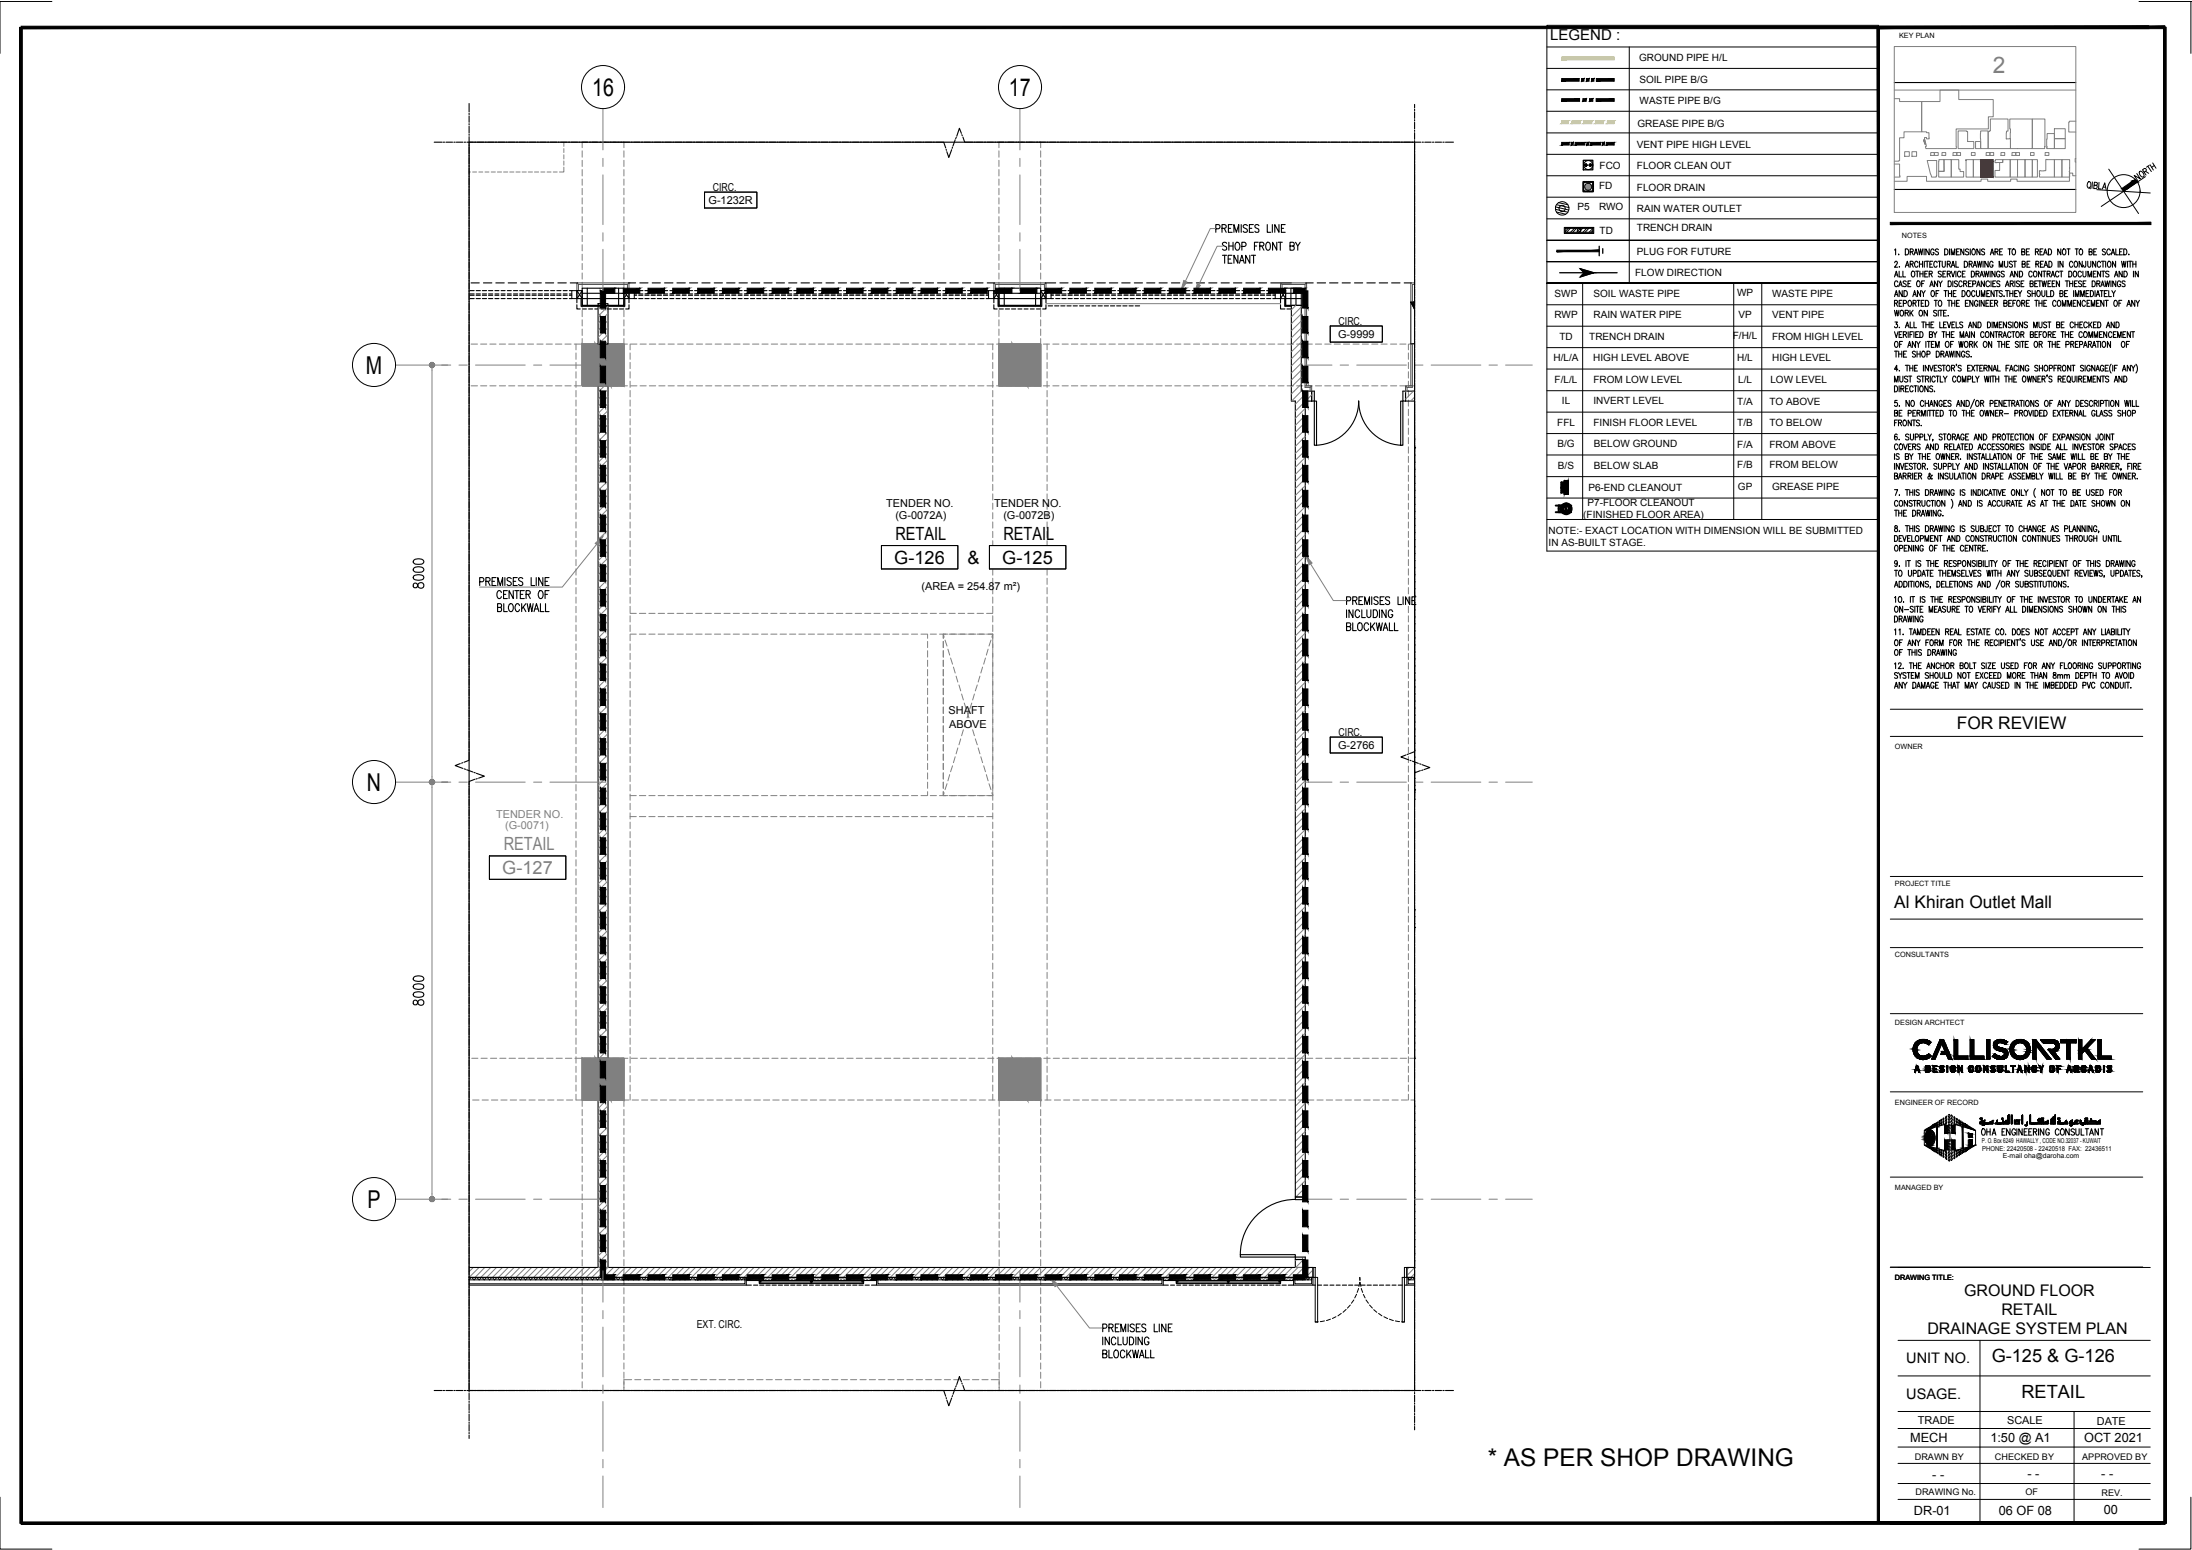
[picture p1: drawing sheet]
<svg xmlns="http://www.w3.org/2000/svg" width="420mm" height="297mm" viewBox="0 0 420 297" stroke-linecap="round" stroke-linejoin="round" font-family="sans-serif">
<defs><g id="words">
<g font-size="4.7">
<text x="113.5" y="18.5">16</text>
<text x="193.4" y="18.5">17</text>
<text x="70.1" y="71.7">M</text>
<text x="70.3" y="151.7">N</text>
<text x="70.4" y="231.6">P</text>
<text x="285.2" y="281">* AS PER SHOP DRAWING</text>
</g>
<text font-size="4.4" fill="#808080" x="382" y="13.9">2</text>
<g font-size="3.5">
<text x="171.6" y="103.4">RETAIL</text>
<text x="192.3" y="103.4">RETAIL</text>
<text x="171.4" y="108">G-126</text>
<text x="185.5" y="108.1">&amp;</text>
<text x="192.1" y="108">G-125</text>
<text x="381.8" y="261.1">G-125 &amp; G-126</text>
<text x="387.5" y="267.9">RETAIL</text>
</g>
<g font-size="3.5" fill="#808080">
<text x="96.3" y="167.5">G-127</text>
<text x="96.6" y="162.9">RETAIL</text>
</g>
<g font-size="3.3">
<text x="375.1" y="139.6">FOR REVIEW</text>
<text x="363.1" y="174.1">Al Khiran Outlet Mall</text>
</g>
<g font-size="3.1">
<text x="376.5" y="248.4">GROUND FLOOR</text>
<text x="383.6" y="251.9">RETAIL</text>
<text x="369.4" y="255.7">DRAINAGE SYSTEM PLAN</text>
</g>
<text font-size="2.9" x="297.1" y="7.7">LEGEND :</text>
<g font-size="2.8">
<text x="365.4" y="261.3">UNIT NO.</text>
<text x="365.4" y="268.1">USAGE.</text>
</g>
<g font-size="2.4">
<text x="366.1" y="276.4">MECH</text>
<text x="381.5" y="276.3">1:50 @ A1</text>
<text x="399.5" y="276.3">OCT 2021</text>
<text x="370.4" y="283.4">- -</text>
<text x="388.6" y="283.3">- -</text>
<text x="402.8" y="283.3">- -</text>
<text x="366.9" y="290.4">DR-01</text>
<text x="383.1" y="290.4">06 OF 08</text>
<text x="403.3" y="290.2">00</text>
</g>
<g font-size="2.1">
<text x="135.8" y="39.1">G-1232R</text>
<text x="136.7" y="36.6">CIRC.</text>
<text x="256.5" y="64.8">G-9999</text>
<text x="256.6" y="62.3">CIRC.</text>
<text x="169.9" y="97.2">TENDER NO.</text>
<text x="171.6" y="99.4">(G-0072A)</text>
<text x="190.6" y="97.2">TENDER NO.</text>
<text x="192.3" y="99.4">(G-0072B)</text>
<text x="176.6" y="113">(AREA = 254.87 m²)</text>
<text x="181.8" y="136.9">SHAFT</text>
<text x="181.9" y="139.4">ABOVE</text>
<text x="256.5" y="143.5">G-2766</text>
<text x="256.6" y="141">CIRC.</text>
<text x="133.6" y="254.5">EXT. CIRC.</text>
<text x="367.6" y="273">TRADE</text>
<text x="384.7" y="273">SCALE</text>
<text x="401.9" y="273">DATE</text>
</g>
<g font-size="2.1" fill="#808080">
<text x="95.1" y="156.7">TENDER NO.</text>
<text x="96.8" y="158.9">(G-0071)</text>
</g>
<g font-size="1.9">
<text x="314.2" y="11.8">GROUND PIPE H/L</text>
<text x="314.2" y="15.9">SOIL PIPE B/G</text>
<text x="314.3" y="20">WASTE PIPE B/G</text>
<text x="313.8" y="28.3">VENT PIPE HIGH LEVEL</text>
<text x="313.9" y="24.2">GREASE PIPE B/G</text>
<text x="306.6" y="32.4">FCO</text>
<text x="313.8" y="32.4">FLOOR CLEAN OUT</text>
<text x="302.3" y="40.3">P5</text>
<text x="306.5" y="36.2">FD</text>
<text x="306.5" y="40.3">RWO</text>
<text x="313.8" y="36.6">FLOOR DRAIN</text>
<text x="313.8" y="40.7">RAIN WATER OUTLET</text>
<text x="306.6" y="44.8">TD</text>
<text x="313.8" y="44.3">TRENCH DRAIN</text>
<text x="313.4" y="52.8">FLOW DIRECTION</text>
<text x="313.8" y="48.9">PLUG FOR FUTURE</text>
<text x="298" y="56.9">SWP</text>
<text x="305.4" y="56.9">SOIL WASTE PIPE</text>
<text x="333" y="56.8">WP</text>
<text x="339.7" y="56.9">WASTE PIPE</text>
<text x="297.9" y="61">RWP</text>
<text x="298.9" y="65.2">TD</text>
<text x="304.6" y="65.2">TRENCH DRAIN</text>
<text x="305.4" y="61">RAIN WATER PIPE</text>
<text x="332.1" y="65">F/H/L</text>
<text x="333.2" y="60.9">VP</text>
<text x="339.7" y="65.1">FROM HIGH LEVEL</text>
<text x="339.7" y="61">VENT PIPE</text>
<text x="297.8" y="69.1">H/L/A</text>
<text x="305.4" y="69.2">HIGH LEVEL ABOVE</text>
<text x="333" y="69.1">H/L</text>
<text x="339.7" y="69.2">HIGH LEVEL</text>
<text x="298" y="73.4">F/L/L</text>
<text x="299.4" y="77.5">IL</text>
<text x="305.4" y="77.5">INVERT LEVEL</text>
<text x="305.4" y="73.4">FROM LOW LEVEL</text>
<text x="333" y="77.7">T/A</text>
<text x="333.2" y="73.4">L/L</text>
<text x="339.2" y="77.7">TO ABOVE</text>
<text x="339.3" y="73.3">LOW LEVEL</text>
<text x="298.5" y="81.6">FFL</text>
<text x="305.4" y="81.6">FINISH FLOOR LEVEL</text>
<text x="333" y="81.7">T/B</text>
<text x="339.2" y="81.7">TO BELOW</text>
<text x="298.5" y="85.7">B/G</text>
<text x="298.6" y="89.9">B/S</text>
<text x="305.5" y="85.7">BELOW GROUND</text>
<text x="305.5" y="89.9">BELOW SLAB</text>
<text x="333" y="85.8">F/A</text>
<text x="333" y="89.7">F/B</text>
<text x="339.2" y="85.8">FROM ABOVE</text>
<text x="339.2" y="89.7">FROM BELOW</text>
<text x="304.5" y="94.1">P6-END CLEANOUT</text>
<text x="333.1" y="93.8">GP</text>
<text x="339.7" y="93.9">GREASE PIPE</text>
<text x="303.5" y="99.3">(FINISHED FLOOR AREA)</text>
<text x="304.3" y="97">P7-FLOOR CLEANOUT</text>
<text x="296.8" y="102.4">NOTE:- EXACT LOCATION WITH DIMENSION WILL BE SUBMITTED</text>
<text x="296.8" y="104.7">IN AS-BUILT STAGE.</text>
</g>
<g font-size="1.7">
<text x="367" y="279.8">DRAWN BY</text>
<text x="382.4" y="279.8">CHECKED BY</text>
<text x="399.1" y="279.8">APPROVED BY</text>
<text x="367.2" y="286.5">DRAWING No.</text>
<text x="388.2" y="286.5">OF</text>
<text x="402.8" y="286.7">REV.</text>
</g>
<g font-size="1.4">
<text x="364" y="7.4">KEY PLAN</text>
<text x="364.5" y="45.6">NOTES</text>
<text x="363.2" y="143.5">OWNER</text>
<text x="363.2" y="169.7">PROJECT TITLE</text>
<text x="363.2" y="183.3">CONSULTANTS</text>
<text x="363.2" y="196.4">DESIGN ARCHTECT</text>
<text x="363.2" y="211.7">ENGINEER OF RECORD</text>
<text x="363.2" y="228.1">MANAGED BY</text>
<text x="363.2" y="245.3">DRAWING TITLE:</text>
</g>
<g font-size="1.3">
<text x="379.9" y="219.1">P. O. Box 6249 HAWALLY , CODE NO.32037 - KUWAIT</text>
<text x="379.9" y="220.6">PHONE: 22420508 - 22420518 FAX: 22436511</text>
<text x="383.9" y="221.9">E-mail oha@daroha.com</text>
</g>
</g></defs>
<!-- layer: General Layout mezz$0$S-280-M_COLUMN -->
<path d="M111.6 65.9h8v8h-8zM191.5 65.9h8v8h-8zM111.6 202.8h8v8h-8zM191.5 202.8h8v8h-8z" fill="none" stroke="#808080" stroke-width=".19"/>
<!-- layer: General Layout mezz$0$S-280-M_STRUCT_FRAME -->
<g fill="none" stroke="#808080" stroke-width=".19">
<path d="M111.6 28.9v1.2M111.6 30.7v1.2M111.6 32.5v1.2M111.6 34.3v1.2M111.6 36.1v1.2M111.6 37.9v1.2M111.6 39.7v1.2M112.6 27.2h-1v1.1M113.2 27.2h1.2M115 27.2h1.2M116.8 27.2h1.2M118.6 27.2h1v1.1"/>
<path d="M119.6 28.9v1.2M119.6 30.7v1.2M119.6 32.5v1.2M119.6 34.3v1.2M119.6 36.1v1.2M119.6 37.9v1.2M119.6 39.7v1.2M191.5 28.9v1.2M191.5 30.7v1.2M191.5 32.5v1.2M191.5 34.3v1.2M191.5 36.1v1.2"/>
<path d="M191.5 37.9v1.2M191.5 39.7v1.2M192.5 27.2h-1v1.1M193.1 27.2h1.2M194.9 27.2h1.2M196.7 27.2h1.2M198.5 27.2h1v1.1M199.5 28.9v1.2M199.5 30.7v1.2M199.5 32.5v1.2M199.5 34.3v1.2M199.5 36.1v1.2"/>
<path d="M199.5 37.9v1.2M199.5 39.7v1.2M111.6 41.5v1.2M111.6 43.3v1.2M111.6 45.1v1.2M111.6 46.9v1.2M111.6 48.7v1.2M111.6 50.5v1.2M111.6 52.3v1.2M111.6 54.1v1.2M111.6 55.9v1.2M111.6 57.7v1.2"/>
<path d="M111.6 59.5v1.2M119.6 41.5v1.2M119.6 43.3v1.2M119.6 45.1v1.2M119.6 46.9v1.2M119.6 48.7v1.2M119.6 50.5v1.2M119.6 52.3v1.2M119.6 54.1v1.2M119.6 55.9v1.2M119.6 57.7v1.2M119.6 59.5v1.2"/>
<path d="M191.5 41.5v1.2M191.5 43.3v1.2M191.5 45.1v1.2M191.5 46.9v1.2M191.5 48.7v1.2M191.5 50.5v1.2M191.5 52.3v1.2M191.5 54.1v1.2M191.5 55.9v1.2M191.5 57.7v1.2M191.5 59.5v1.2M199.5 41.5v1.2"/>
<path d="M199.5 43.3v1.2M199.5 45.1v1.2M199.5 46.9v1.2M199.5 48.7v1.2M199.5 50.5v1.2M199.5 52.3v1.2M199.5 54.1v1.2M199.5 55.9v1.2M199.5 57.7v1.2M199.5 59.5v1.2M90.3 73.9h1.2M90.3 65.9h1.2"/>
<path d="M92.1 73.9h1.2M92.1 65.9h1.2M93.9 73.9h1.2M93.9 65.9h1.2M95.7 73.9h1.2M95.7 65.9h1.2M97.5 73.9h1.2M97.5 65.9h1.2M99.3 73.9h1.2M99.3 65.9h1.2M101.1 73.9h1.2M101.1 65.9h1.2"/>
<path d="M102.9 73.9h1.2M102.9 65.9h1.2M104.7 73.9h1.2M104.7 65.9h1.2M106.5 73.9h1.2M106.5 65.9h1.2M108.3 73.9h1.2M108.3 65.9h1.2M110.1 73.9h1.2M110.1 65.9h1.2M110.4 65.9v1.1M110.4 67.6v1.3"/>
<path d="M110.4 69.5v1.1M110.4 71.2v1.3M110.4 73.1v1.1M110.4 74.8v1.3M110.4 76.7v1.1M110.4 78.4v1.3M111.6 61.3v1.2M111.6 63.1v1.2M111.6 64.9v1M111.9 73.9h1.2M111.9 65.9h1.2M113.7 73.9h1.2"/>
<path d="M113.7 65.9h1.2M115.5 73.9h1.2M115.5 65.9h1.2M117.3 73.9h1.2M117.3 65.9h1.2M119.1 73.9h1.2M119.1 65.9h1.2M119.6 61.3v1.2M119.6 63.1v1.2M119.6 64.9v1M120.8 65.9v1.1M120.8 67.6v1.3"/>
<path d="M120.8 69.5v1.1M120.8 71.2v1.3M120.8 73.1v1.1M120.8 74.8v1.3M120.8 76.7v1.1M120.8 78.4v1.3M120.9 73.9h1.2M120.9 65.9h1.2M122.7 73.9h1.2M122.7 65.9h1.2M124.5 73.9h1.2M124.5 65.9h1.2"/>
<path d="M126.3 73.9h1.2M126.3 65.9h1.2M128.1 73.9h1.1M128.1 65.9h1.1M129.9 73.9h1.2M129.9 65.9h1.2M131.7 73.9h1.1M131.7 65.9h1.1M133.5 73.9h1.2M133.5 65.9h1.2M135.3 73.9h1.1M135.3 65.9h1.1"/>
<path d="M137.1 73.9h1.2M137.1 65.9h1.2M138.9 73.9h1.1M138.9 65.9h1.1M140.6 73.9h1.3M140.6 65.9h1.3M142.5 73.9h1.1M142.5 65.9h1.1M144.2 73.9h1.3M144.2 65.9h1.3M146 73.9h1.2M146 65.9h1.2"/>
<path d="M147.8 73.9h1.3M147.8 65.9h1.3M149.6 73.9h1.2M149.6 65.9h1.2M151.4 73.9h1.3M151.4 65.9h1.3M153.2 73.9h1.2M153.2 65.9h1.2M155 73.9h1.3M155 65.9h1.3M156.8 73.9h1.2M156.8 65.9h1.2"/>
<path d="M158.6 73.9h1.2M158.6 65.9h1.2M160.4 73.9h1.2M160.4 65.9h1.2M162.2 73.9h1.2M162.2 65.9h1.2M164 73.9h1.2M164 65.9h1.2M165.8 73.9h1.2M165.8 65.9h1.2M167.6 73.9h1.2M167.6 65.9h1.2"/>
<path d="M169.4 73.9h1.2M169.4 65.9h1.2M171.2 73.9h1.2M171.2 65.9h1.2M173 73.9h1.2M173 65.9h1.2M174.8 73.9h1.2M174.8 65.9h1.2M176.6 73.9h1.2M176.6 65.9h1.2M178.4 73.9h1.2M178.4 65.9h1.2"/>
<path d="M180.2 73.9h1.2M180.2 65.9h1.2M182 73.9h1.2M182 65.9h1.2M183.8 73.9h1.2M183.8 65.9h1.2M185.6 73.9h1.2M185.6 65.9h1.2M187.4 73.9h1.2M187.4 65.9h1.2M189.2 73.9h1.2M189.2 65.9h1.2"/>
<path d="M190.3 65.9v1.1M190.3 67.6v1.3M190.3 69.5v1.1M190.3 71.2v1.3M190.3 73.1v1.1M190.3 74.8v1.3M190.3 76.7v1.1M190.3 78.4v1.3M191 73.9h1.2M191 65.9h1.2M191.5 61.3v1.2M191.5 63.1v1.2"/>
<path d="M191.5 64.9v1M192.8 73.9h1.2M192.8 65.9h1.2M194.6 73.9h1.2M194.6 65.9h1.2M196.4 73.9h1.2M196.4 65.9h1.2M198.2 73.9h1.2M198.2 65.9h1.2M199.5 61.3v1.2M199.5 63.1v1.2M199.5 64.9v1"/>
<path d="M200 73.9h1.2M200 65.9h1.2M200.7 65.9v1.1M200.7 67.6v1.3M200.7 69.5v1.1M200.7 71.2v1.3M200.7 73.1v1.1M200.7 74.8v1.3M200.7 76.7v1.1M200.7 78.4v1.3M201.8 73.9h1.2M201.8 65.9h1.2"/>
<path d="M203.6 73.9h1.2M203.6 65.9h1.2M205.4 73.9h1.2M205.4 65.9h1.2M207.2 73.9h1.2M207.2 65.9h1.2M209 73.9h1.2M209 65.9h1.2M210.8 73.9h1.2M210.8 65.9h1.2M212.6 73.9h1.2M212.6 65.9h1.2"/>
<path d="M214.4 73.9h1.2M214.4 65.9h1.2M216.2 73.9h1.2M216.2 65.9h1.2M218 73.9h1.2M218 65.9h1.2M219.8 73.9h1.2M219.8 65.9h1.2M221.6 73.9h1.2M221.6 65.9h1.2M223.4 73.9h1.2M223.4 65.9h1.2"/>
<path d="M225.2 73.9h1.2M225.2 65.9h1.2M226.9 73.9h1.2M226.9 65.9h1.2M228.8 73.9h1.2M228.8 65.9h1.2M230.5 73.9h1.2M230.5 65.9h1.2M232.4 73.9h1.2M232.4 65.9h1.2M234.1 73.9h1.2M234.1 65.9h1.2"/>
<path d="M235.9 73.9h1.3M235.9 65.9h1.3M237.7 73.9h1.2M237.7 65.9h1.2M239.5 73.9h1.2M239.5 65.9h1.2M241.3 73.9h1.2M241.3 65.9h1.2M243.1 73.9h1.2M243.1 65.9h1.2M244.9 73.9h1.2M244.9 65.9h1.2"/>
<path d="M246.7 73.9h1.2M246.7 65.9h1.2M248.5 73.9h1.2M248.5 65.9h1.2M250.3 73.9h1.2M250.3 65.9h1.2M252.1 73.9h1.2M252.1 65.9h1.2M253.9 73.9h1.2M253.9 65.9h1.2M255.7 73.9h1.2M255.7 65.9h1.2"/>
<path d="M257.5 73.9h1.2M257.5 65.9h1.2M259.3 73.9h1.2M259.3 65.9h1.2M261.1 73.9h1.2M261.1 65.9h1.2M262.9 73.9h1.2M262.9 65.9h1.2M264.7 73.9h1.2M264.7 65.9h1.2M266.5 73.9h1.2M266.5 65.9h1.2"/>
<path d="M268.3 73.9h1.2M268.3 65.9h1.2M270 65.9v1.1M270 67.6v1.3M270 69.5v1.1M270 71.2v1.3M270 73.1v1.1M270 74.8v1.3M270 76.7v1.1M270 78.4v1.3M270.1 73.9h1M270.1 65.9h1"/>
<path d="M110.4 80.2v1.2M110.4 82v1.3M110.4 83.8v1.2M110.4 85.6v1.3M110.4 87.4v1.2M110.4 89.2v1.3M110.4 91v1.2M110.4 92.8v1.2M110.4 94.6v1.2M110.4 96.4v1.2M110.4 98.2v1.2M120.8 80.2v1.2"/>
<path d="M120.8 82v1.3M120.8 83.8v1.2M120.8 85.6v1.3M120.8 87.4v1.2M120.8 89.2v1.3M120.8 91v1.2M120.8 92.8v1.2M120.8 94.6v1.2M120.8 96.4v1.2M120.8 98.2v1.2M190.3 80.2v1.2M190.3 82v1.3"/>
<path d="M190.3 83.8v1.2M190.3 85.6v1.3M190.3 87.4v1.2M190.3 89.2v1.3M190.3 91v1.2M190.3 92.8v1.2M190.3 94.6v1.2M190.3 96.4v1.2M190.3 98.2v1.2M200.7 80.2v1.2M200.7 82v1.3M200.7 83.8v1.2"/>
<path d="M200.7 85.6v1.3M200.7 87.4v1.2M200.7 89.2v1.3M200.7 91v1.2M200.7 92.8v1.2M200.7 94.6v1.2M200.7 96.4v1.2M200.7 98.2v1.2M270 80.2v1.2M270 82v1.3M270 83.8v1.2M270 85.6v1.3"/>
<path d="M270 87.4v1.2M270 89.2v1.3M270 91v1.2M270 92.8v1.2M270 94.6v1.2M270 96.4v1.2M270 98.2v1.2M110.4 100v1.2M110.4 101.8v1.2M110.4 103.6v1.2M110.4 105.4v1.2M110.4 107.2v1.2"/>
<path d="M110.4 109v1.2M110.4 110.8v1.2M110.4 112.6v1.2M110.4 114.4v1.2M110.4 116.2v1.2M110.4 118v1.2M110.4 119.8v1.2M120.8 117.5h1.2M120.8 100v1.2M120.8 101.8v1.2M120.8 103.6v1.2M120.8 105.4v1.2"/>
<path d="M120.8 107.2v1.2M120.8 109v1.2M120.8 110.8v1.2M120.8 112.6v1.2M120.8 114.4v1.2M120.8 116.2v1.2M120.8 118v1.2M120.8 119.8v1.2M122.6 117.5h1.2M124.4 117.5h1.2M126.2 117.5h1.2M128 117.5h1.2"/>
<path d="M129.8 117.5h1.2M131.6 117.5h1.2M133.3 117.5h1.3M135.2 117.5h1.2M136.9 117.5h1.2M138.8 117.5h1.2M140.5 117.5h1.2M142.4 117.5h1.2M144.1 117.5h1.2M146 117.5h1.2M147.7 117.5h1.2M149.5 117.5h1.2"/>
<path d="M151.3 117.5h1.2M153.1 117.5h1.2M154.9 117.5h1.2M156.7 117.5h1.2M158.5 117.5h1.2M160.3 117.5h1.2M162.1 117.5h1.2M163.9 117.5h1.2M165.7 117.5h1.2M167.5 117.5h1.2M169.3 117.5h1.2M171.1 117.5h1.2"/>
<path d="M172.9 117.5h1.2M174.7 117.5h1.2M176.5 117.5h1.2M178.3 117.5h1.2M180.1 117.5h1.2M181.9 117.5h1.2M183.7 117.5h1.2M185.5 117.5h1.2M187.3 117.5h1.2M189.1 117.5h1.2M190.3 100v1.2M190.3 101.8v1.2"/>
<path d="M190.3 103.6v1.2M190.3 105.4v1.2M190.3 107.2v1.2M190.3 109v1.2M190.3 110.8v1.2M190.3 112.6v1.2M190.3 114.4v1.2M190.3 116.2v1.2M190.3 118v1.2M190.3 119.8v1.2M200.7 100v1.2M200.7 101.8v1.2"/>
<path d="M200.7 103.6v1.2M200.7 105.4v1.2M200.7 107.2v1.2M200.7 109v1.2M200.7 110.8v1.2M200.7 112.6v1.2M200.7 114.4v1.2M200.7 116.2v1.2M200.7 118v1.2M200.7 119.8v1.2M270 100v1.2M270 101.8v1.2"/>
<path d="M270 103.6v1.2M270 105.4v1.2M270 107.2v1.2M270 109v1.2M270 110.8v1.2M270 112.6v1.2M270 114.4v1.2M270 116.2v1.2M270 118v1.2M270 119.8v1.2M110.4 121.6v1.2M110.4 123.4v1.2"/>
<path d="M110.4 125.2v1.2M110.4 127v1.2M110.4 128.8v1.2M110.4 130.6v1.2M110.4 132.4v1.2M110.4 134.2v1.2M110.4 136v1.2M110.4 137.8v1.2M110.4 139.6v1.2M120.8 121.5h1.2M120.8 121.6v1.2M120.8 123.4v1.2"/>
<path d="M120.8 125.2v1.2M120.8 127v1.2M120.8 128.8v1.2M120.8 130.6v1.2M120.8 132.4v1.2M120.8 134.2v1.2M120.8 136v1.2M120.8 137.8v1.2M120.8 139.6v1.2M122.6 121.5h1.2M124.4 121.5h1.2M126.2 121.5h1.2"/>
<path d="M128 121.5h1.2M129.8 121.5h1.2M131.6 121.5h1.2M133.3 121.5h1.3M135.2 121.5h1.2M136.9 121.5h1.2M138.8 121.5h1.2M140.5 121.5h1.2M142.4 121.5h1.2M144.1 121.5h1.2M146 121.5h1.2M147.7 121.5h1.2"/>
<path d="M149.5 121.5h1.2M151.3 121.5h1.2M153.1 121.5h1.2M154.9 121.5h1.2M156.7 121.5h1.2M158.5 121.5h1.2M160.3 121.5h1.2M162.1 121.5h1.2M163.9 121.5h1.2M165.7 121.5h1.2M167.5 121.5h1.2M169.3 121.5h1.2"/>
<path d="M171.1 121.5h1.2M172.9 121.5h1.2M174.7 121.5h1.2M176.5 121.5h1.2M177.8 121.5v.8M177.8 122.9v1.2M177.8 124.7v1.2M177.8 126.5v1.2M177.8 128.3v1.2M177.8 130.1v1.2M177.8 131.9v1.2M177.8 133.7v1.2"/>
<path d="M177.8 135.5v1.2M177.8 137.3v1.2M177.8 139.1v1.2M178.3 121.5h1.2M180.1 121.5h1.2M180.8 122.9v1.2M180.8 124.7v1.2M180.8 126.5v1.2M180.8 128.3v1.2M180.8 130.1v1.2M180.8 131.9v1.2M180.8 133.7v1.2"/>
<path d="M180.8 135.5v1.2M180.8 137.3v1.2M180.8 139.1v1.2M181.1 122.7l.4 1.1M181.7 121.5h-.9v.8v-.8l.2 .6M181.7 124.4l.3 1.1M181.9 121.5h1.6M182.2 126.1l.4 1.2M182.8 127.8l.3 1.2M183.3 129.6l.3 1.1M183.7 121.5h1.6M183.8 131.3l.3 1.1"/>
<path d="M184.3 133l.4 1.1M184.7 139.9l-.4 1.1M184.8 134.7l.4 1.2M185.2 138.2l-.4 1.1M185.4 136.4l.3 1.2M185.5 121.5h1.5M185.7 136.4l-.3 1.2M185.9 138.2l.4 1.1M186.3 134.7l-.4 1.2M186.4 139.9l.4 1.1M186.8 133l-.4 1.1M187.3 121.5h1.5"/>
<path d="M187.3 131.3l-.4 1.1M187.8 129.6l-.3 1.1M188.3 127.8l-.3 1.2M188.9 126.1l-.3 1.2M189.1 121.5h1.2M189.4 124.4l-.3 1.1M189.9 122.7l-.3 1.1M190.3 121.5v1.3M190.3 122.9v1.7M190.3 124.7v1.7M190.3 126.5v1.7M190.3 128.3v1.7"/>
<path d="M190.3 130.1v1.7M190.3 131.9v1.7M190.3 133.7v1.7M190.3 135.5v1.7M190.3 137.3v1.7M190.3 139.1v1.7M190.3 121.5l-.2 .6M200.7 121.6v1.2M200.7 123.4v1.2M200.7 125.2v1.2M200.7 127v1.2M200.7 128.8v1.2"/>
<path d="M200.7 130.6v1.2M200.7 132.4v1.2M200.7 134.2v1.2M200.7 136v1.2M200.7 137.8v1.2M200.7 139.6v1.2M270 121.6v1.2M270 123.4v1.2M270 125.2v1.2M270 127v1.2M270 128.8v1.2M270 130.6v1.2"/>
<path d="M270 132.4v1.2M270 134.2v1.2M270 136v1.2M270 137.8v1.2M270 139.6v1.2M110.4 141.4v1.2M110.4 143.2v1.2M110.4 145v1.2M110.4 146.8v1.2M110.4 148.6v1.2M110.4 150.4v1.2M110.4 152.2v1.2"/>
<path d="M110.4 154v1.2M110.4 155.8v1.2M110.4 157.6v1.2M110.4 159.4v1.2M120.8 152.5h1.2M120.8 156.5h1.2M120.8 141.4v1.2M120.8 143.2v1.2M120.8 145v1.2M120.8 146.8v1.2M120.8 148.6v1.2M120.8 150.4v1.2"/>
<path d="M120.8 152.2v1.2M120.8 154v1.2M120.8 155.8v1.2M120.8 157.6v1.2M120.8 159.4v1.2M122.6 152.5h1.2M122.6 156.5h1.2M124.4 152.5h1.2M124.4 156.5h1.2M126.2 152.5h1.2M126.2 156.5h1.2M128 152.5h1.2"/>
<path d="M128 156.5h1.2M129.8 152.5h1.2M129.8 156.5h1.2M131.6 152.5h1.2M131.6 156.5h1.2M133.3 152.5h1.3M133.3 156.5h1.3M135.2 152.5h1.2M135.2 156.5h1.2M136.9 152.5h1.2M136.9 156.5h1.2M138.8 152.5h1.2"/>
<path d="M138.8 156.5h1.2M140.5 152.5h1.2M140.5 156.5h1.2M142.4 152.5h1.2M142.4 156.5h1.2M144.1 152.5h1.2M144.1 156.5h1.2M146 152.5h1.2M146 156.5h1.2M147.7 152.5h1.2M147.7 156.5h1.2M149.5 152.5h1.2"/>
<path d="M149.5 156.5h1.2M151.3 152.5h1.2M151.3 156.5h1.2M153.1 152.5h1.2M153.1 156.5h1.2M154.9 152.5h1.2M154.9 156.5h1.2M156.7 152.5h1.2M156.7 156.5h1.2M158.5 152.5h1.2M158.5 156.5h1.2M160.3 152.5h1.2"/>
<path d="M160.3 156.5h1.2M162.1 152.5h1.2M162.1 156.5h1.2M163.9 152.5h1.2M163.9 156.5h1.2M165.7 152.5h1.2M165.7 156.5h1.2M167.5 152.5h1.2M167.5 156.5h1.2M169.3 152.5h1.2M169.3 156.5h1.2M171.1 152.5h1.2"/>
<path d="M171.1 156.5h1.2M172.9 152.5h1.2M172.9 156.5h1.2M174.7 152.5h1.2M174.7 156.5h1.2M176.5 152.5h1.2M176.5 156.5h1.2M177.8 140.9v1.2M177.8 142.7v1.2M177.8 144.5v1.2M177.8 146.3v1.2M177.8 148.1v1.2"/>
<path d="M177.8 149.9v1.2M177.8 151.7v.8M178.3 152.5h1.2M178.3 156.5h1.2M180.1 152.5h1.2M180.1 156.5h1.2M180.8 140.9v1.2M180.8 142.7v1.2M180.8 144.5v1.2M180.8 146.3v1.2M180.8 148.1v1.2M180.8 149.9v1.2"/>
<path d="M181 151.9l-.2 .6v-.8v.8h.9M181.5 150.2l-.4 1.1M181.9 152.5h1.6M181.9 156.5h1.2M182 148.4l-.3 1.2M182.6 146.8l-.4 1.1M183.1 145l-.3 1.2M183.6 143.3l-.3 1.2M183.7 152.5h1.6M183.7 156.5h1.2M184.1 141.6l-.3 1.1M185.5 152.5h1.5"/>
<path d="M185.5 156.5h1.2M186.9 141.6l.4 1.1M187.3 152.5h1.5M187.3 156.5h1.2M187.5 143.3l.3 1.2M188 145l.3 1.2M188.6 146.8l.3 1.1M189.1 148.4l.3 1.2M189.1 156.5h1.2M189.6 150.2l.3 1.1M190.1 151.9l.2 .6h-1.2M190.3 151.7v.8h-.9"/>
<path d="M190.3 140.9v1.7M190.3 142.7v1.7M190.3 144.5v1.7M190.3 146.3v1.7M190.3 148.1v1.7M190.3 149.9v1.7M190.3 152.2v1.2M190.3 154v1.2M190.3 155.8v1.2M190.3 157.6v1.2M190.3 159.4v1.2M200.7 141.4v1.2"/>
<path d="M200.7 143.2v1.2M200.7 145v1.2M200.7 146.8v1.2M200.7 148.6v1.2M200.7 150.4v1.2M200.7 152.2v1.2M200.7 154v1.2M200.7 155.8v1.2M200.7 157.6v1.2M200.7 159.4v1.2M270 141.4v1.2M270 143.2v1.2"/>
<path d="M270 145v1.2M270 146.8v1.2M270 148.6v1.2M270 150.4v1.2M270 152.2v1.2M270 154v1.2M270 155.8v1.2M270 157.6v1.2M270 159.4v1.2M110.4 161.1v1.3M110.4 163v1.2M110.4 164.7v1.3"/>
<path d="M110.4 166.6v1.2M110.4 168.3v1.3M110.4 170.2v1.2M110.4 171.9v1.3M110.4 173.8v1.1M110.4 175.5v1.2M110.4 177.4v1.1M110.4 179.1v1.2M120.8 161.1v1.3M120.8 163v1.2M120.8 164.7v1.3M120.8 166.6v1.2"/>
<path d="M120.8 168.3v1.3M120.8 170.2v1.2M120.8 171.9v1.3M120.8 173.8v1.1M120.8 175.5v1.2M120.8 177.4v1.1M120.8 179.1v1.2M190.3 161.1v1.3M190.3 163v1.2M190.3 164.7v1.3M190.3 166.6v1.2M190.3 168.3v1.3"/>
<path d="M190.3 170.2v1.2M190.3 171.9v1.3M190.3 173.8v1.1M190.3 175.5v1.2M190.3 177.4v1.1M190.3 179.1v1.2M200.7 161.1v1.3M200.7 163v1.2M200.7 164.7v1.3M200.7 166.6v1.2M200.7 168.3v1.3M200.7 170.2v1.2"/>
<path d="M200.7 171.9v1.3M200.7 173.8v1.1M200.7 175.5v1.2M200.7 177.4v1.1M200.7 179.1v1.2M270 161.1v1.3M270 163v1.2M270 164.7v1.3M270 166.6v1.2M270 168.3v1.3M270 170.2v1.2M270 171.9v1.3"/>
<path d="M270 173.8v1.1M270 175.5v1.2M270 177.4v1.1M270 179.1v1.2M110.4 181v1.1M110.4 182.7v1.2M110.4 184.6v1.1M110.4 186.3v1.2M110.4 188.2v1.1M110.4 189.9v1.2M110.4 191.7v1.2M110.4 193.5v1.2"/>
<path d="M110.4 195.3v1.2M110.4 197.1v1.2M110.4 198.9v1.2M120.8 181v1.1M120.8 182.7v1.2M120.8 184.6v1.1M120.8 186.3v1.2M120.8 188.2v1.1M120.8 189.9v1.2M120.8 191.7v1.2M120.8 193.5v1.2M120.8 195.3v1.2"/>
<path d="M120.8 197.1v1.2M120.8 198.9v1.2M190.3 181v1.1M190.3 182.7v1.2M190.3 184.6v1.1M190.3 186.3v1.2M190.3 188.2v1.1M190.3 189.9v1.2M190.3 191.7v1.2M190.3 193.5v1.2M190.3 195.3v1.2M190.3 197.1v1.2"/>
<path d="M190.3 198.9v1.2M200.7 181v1.1M200.7 182.7v1.2M200.7 184.6v1.1M200.7 186.3v1.2M200.7 188.2v1.1M200.7 189.9v1.2M200.7 191.7v1.2M200.7 193.5v1.2M200.7 195.3v1.2M200.7 197.1v1.2M200.7 198.9v1.2"/>
<path d="M270 181v1.1M270 182.7v1.2M270 184.6v1.1M270 186.3v1.2M270 188.2v1.1M270 189.9v1.2M270 191.7v1.2M270 193.5v1.2M270 195.3v1.2M270 197.1v1.2M270 198.9v1.2M89.9 210.8h.1"/>
<path d="M90.4 202.8h1.2M90.6 210.8h1.2M92.2 202.8h1.2M92.4 210.8h1.2M94 202.8h1.2M94.2 210.8h1.2M95.8 202.8h1.2M96 210.8h1.2M97.6 202.8h1.2M97.8 210.8h1.2M99.4 202.8h1.2M99.6 210.8h1.2"/>
<path d="M101.2 202.8h1.2M101.4 210.8h1.2M103 202.8h1.2M103.2 210.8h1.2M104.8 202.8h1.2M105 210.8h1.2M106.6 202.8h1.2M106.8 210.8h1.2M108.4 202.8h1.2M108.6 210.8h1.2M110.2 202.8h1.2M110.4 209.7v1.1h1.2v1.2"/>
<path d="M110.4 200.7v1.2M110.4 202.5v1.2M110.4 204.3v1.2M110.4 206.1v1.2M110.4 207.9v1.2M111.6 212.6v1.2M111.6 214.4v1.2M111.6 216.2v1.2M111.6 218v1.2M111.6 219.8v1.2M112 202.8h1.2M112.2 210.8h1.2"/>
<path d="M113.8 202.8h1.2M114 210.8h1.2M115.6 202.8h1.2M115.8 210.8h1.2M117.4 202.8h1.2M117.6 210.8h1.2M119.2 202.8h1.2M119.4 210.8h1.2M119.6 210.8v1.2M119.6 212.6v1.2M119.6 214.4v1.2M119.6 216.2v1.2"/>
<path d="M119.6 218v1.2M119.6 219.8v1.2M120.8 200.7v1.2M120.8 202.5v1.2M120.8 204.3v1.2M120.8 206.1v1.2M120.8 207.9v1.2M120.8 209.7v1.1M121 202.8h1.2M121.2 210.8h1.2M122.8 202.8h1.2M123 210.8h1.2"/>
<path d="M124.6 202.8h1.2M124.8 210.8h1.2M126.4 202.8h1.2M126.6 210.8h1.2M128.2 202.8h1.2M128.4 210.8h1.2M130 202.8h1.1M130.2 210.8h1.2M131.7 202.8h1.3M132 210.8h1.1M133.6 202.8h1.1M133.8 210.8h1.2"/>
<path d="M135.3 202.8h1.3M135.6 210.8h1.1M137.2 202.8h1.1M137.4 210.8h1.2M138.9 202.8h1.3M139.1 210.8h1.2M140.8 202.8h1.1M141 210.8h1.2M142.5 202.8h1.3M142.7 210.8h1.2M144.4 202.8h1.1M144.5 210.8h1.3"/>
<path d="M146.1 202.8h1.3M146.3 210.8h1.2M148 202.8h1.1M148.1 210.8h1.3M149.7 202.8h1.2M149.9 210.8h1.2M151.6 202.8h1.1M151.7 210.8h1.3M153.3 202.8h1.2M153.5 210.8h1.2M155.2 202.8h1.1M155.3 210.8h1.2"/>
<path d="M156.9 202.8h1.2M157.1 210.8h1.2M158.7 202.8h1.2M158.9 210.8h1.2M160.5 202.8h1.2M160.7 210.8h1.2M162.3 202.8h1.2M162.5 210.8h1.2M164.1 202.8h1.2M164.3 210.8h1.2M165.9 202.8h1.2M166.1 210.8h1.2"/>
<path d="M167.7 202.8h1.2M167.9 210.8h1.2M169.5 202.8h1.2M169.7 210.8h1.2M171.3 202.8h1.2M171.5 210.8h1.2M173.1 202.8h1.2M173.3 210.8h1.2M174.9 202.8h1.2M175.1 210.8h1.2M176.7 202.8h1.2M176.9 210.8h1.2"/>
<path d="M178.5 202.8h1.2M178.7 210.8h1.2M180.3 202.8h1.2M180.5 210.8h1.2M182.1 202.8h1.2M182.3 210.8h1.2M183.9 202.8h1.2M184.1 210.8h1.2M185.7 202.8h1.2M185.9 210.8h1.2M187.5 202.8h1.2M187.7 210.8h1.2"/>
<path d="M189.3 202.8h1.2M189.5 210.8h1.2M190.3 200.7v1.2M190.3 202.5v1.2M190.3 204.3v1.2M190.3 206.1v1.2M190.3 207.9v1.2M190.3 209.7v1.1M191.1 202.8h1.2M191.3 210.8h1.2M191.5 210.8v1.2M191.5 212.6v1.2"/>
<path d="M191.5 214.4v1.2M191.5 216.2v1.2M191.5 218v1.2M191.5 219.8v1.2M192.9 202.8h1.2M193.1 210.8h1.2M194.7 202.8h1.2M194.9 210.8h1.2M196.5 202.8h1.2M196.7 210.8h1.2M198.3 202.8h1.2M198.5 210.8h1.2"/>
<path d="M199.5 210.8v1.2M199.5 212.6v1.2M199.5 214.4v1.2M199.5 216.2v1.2M199.5 218v1.2M199.5 219.8v1.2M200.1 202.8h1.2M200.3 210.8h1.2M200.7 200.7v1.2M200.7 202.5v1.2M200.7 204.3v1.2M200.7 206.1v1.2"/>
<path d="M200.7 207.9v1.2M200.7 209.7v1.1M201.9 202.8h1.2M202.1 210.8h1.2M203.7 202.8h1.2M203.9 210.8h1.2M205.5 202.8h1.2M205.7 210.8h1.2M207.3 202.8h1.2M207.5 210.8h1.2M209.1 202.8h1.2M209.3 210.8h1.2"/>
<path d="M210.9 202.8h1.2M211.1 210.8h1.2M212.7 202.8h1.2M212.9 210.8h1.2M214.5 202.8h1.1M214.7 210.8h1.2M216.3 202.8h1.2M216.5 210.8h1.2M218.1 202.8h1.1M218.3 210.8h1.2M219.9 202.8h1.2M220 210.8h1.3"/>
<path d="M221.7 202.8h1.1M221.9 210.8h1.2M223.5 202.8h1.2M223.6 210.8h1.3M225.3 202.8h1.1M225.5 210.8h1.2M227 202.8h1.3M227.2 210.8h1.3M228.9 202.8h1.1M229.1 210.8h1.2M230.6 202.8h1.3M230.8 210.8h1.2"/>
<path d="M232.5 202.8h1.1M232.7 210.8h1.1M234.2 202.8h1.3M234.4 210.8h1.2M236.1 202.8h1.1M236.3 210.8h1.1M237.8 202.8h1.3M238 210.8h1.2M239.6 202.8h1.2M239.9 210.8h1.1M241.4 202.8h1.3M241.6 210.8h1.2"/>
<path d="M243.2 202.8h1.2M243.4 210.8h1.2M245 202.8h1.3M245.2 210.8h1.2M246.8 202.8h1.2M247 210.8h1.2M248.6 202.8h1.2M248.8 210.8h1.2M250.4 202.8h1.2M250.6 210.8h1.2M252.2 202.8h1.2M252.4 210.8h1.2"/>
<path d="M254 202.8h1.2M254.2 210.8h1.2M255.8 202.8h1.2M256 210.8h1.2M257.6 202.8h1.2M257.8 210.8h1.2M259.4 202.8h1.2M259.6 210.8h1.2M261.2 202.8h1.2M261.4 210.8h1.2M263 202.8h1.2M263.2 210.8h1.2"/>
<path d="M264.8 202.8h1.2M265 210.8h1.2M266.6 202.8h1.2M266.8 210.8h1.2M268.4 202.8h1.2M268.6 210.8h1.2M270 200.7v1.2M270 202.5v1.2M270 204.3v1.2M270 206.1v1.2M270 207.9v1.2M270 209.7v1.1"/>
<path d="M270.2 202.8h.9M270.4 210.8h.7M111.6 221.6v1.2M111.6 223.4v1.2M111.6 225.2v1.2M111.6 227v1.2M111.6 228.8v1.2M111.6 230.6v1.2M111.6 232.4v1.2M111.6 234.2v1.2M111.6 236v1.2M111.6 237.8v1.2"/>
<path d="M111.6 239.6v1.2M119.6 221.6v1.2M119.6 223.4v1.2M119.6 225.2v1.2M119.6 227v1.2M119.6 228.8v1.2M119.6 230.6v1.2M119.6 232.4v1.2M119.6 234.2v1.2M119.6 236v1.2M119.6 237.8v1.2M119.6 239.6v1.2"/>
<path d="M191.5 221.6v1.2M191.5 223.4v1.2M191.5 225.2v1.2M191.5 227v1.2M191.5 228.8v1.2M191.5 230.6v1.2M191.5 232.4v1.2M191.5 234.2v1.2M191.5 236v1.2M191.5 237.8v1.2M191.5 239.6v1.2M199.5 221.6v1.2"/>
<path d="M199.5 223.4v1.2M199.5 225.2v1.2M199.5 227v1.2M199.5 228.8v1.2M199.5 230.6v1.2M199.5 232.4v1.2M199.5 234.2v1.2M199.5 236v1.2M199.5 237.8v1.2M199.5 239.6v1.2M111.6 241.4v1.2M111.6 243.2v1.2"/>
<path d="M111.6 245v1.2M111.6 246.8v1.2M111.6 248.6v1.2M111.6 250.4v1.2M111.6 252.2v1.2M111.6 254v1.2M111.6 255.8v1.2M111.6 257.6v1.2M111.6 259.4v1.1M119.6 241.4v1.2M119.6 243.2v1.2M119.6 245v1.2"/>
<path d="M119.6 246.8v1.2M119.6 248.6v1.2M119.6 250.4v1.2M119.6 252.2v1.2M119.6 254v1.2M119.6 255.8v1.2M119.6 257.6v1.2M119.6 259.4v1.1M191.5 241.4v1.2M191.5 243.2v1.2M191.5 245v1.2M191.5 246.8v1.2"/>
<path d="M191.5 248.6v1.2M191.5 250.4v1.2M191.5 252.2v1.2M191.5 254v1.2M191.5 255.8v1.2M191.5 257.6v1.2M191.5 259.4v1.1M199.5 241.4v1.2M199.5 243.2v1.2M199.5 245v1.2M199.5 246.8v1.2M199.5 248.6v1.2"/>
<path d="M199.5 250.4v1.2M199.5 252.2v1.2M199.5 254v1.2M199.5 255.8v1.2M199.5 257.6v1.2M199.5 259.4v1.1M111.6 261.2v1.2M111.6 263v1.1M111.6 264.8v1.2M119.6 261.2v1.2M119.6 263v1.1M121.1 264.4h-1.5v2.1"/>
<path d="M121.7 264.4h1.2M123.5 264.4h1.2M125.3 264.4h1.1M127.1 264.4h1.2M128.9 264.4h1.1M130.7 264.4h1.2M132.5 264.4h1.1M134.2 264.4h1.3M136.1 264.4h1.1M137.8 264.4h1.3M139.7 264.4h1.1M141.4 264.4h1.3"/>
<path d="M143.3 264.4h1.1M145 264.4h1.3M146.9 264.4h1.1M148.6 264.4h1.3M150.5 264.4h1.1M152.2 264.4h1.3M154.1 264.4h1.1M155.8 264.4h1.2M157.6 264.4h1.2M159.4 264.4h1.2M161.2 264.4h1.2M163 264.4h1.2"/>
<path d="M164.8 264.4h1.2M166.6 264.4h1.2M168.4 264.4h1.2M170.2 264.4h1.2M172 264.4h1.2M173.8 264.4h1.2M175.6 264.4h1.2M177.4 264.4h1.2M179.2 264.4h1.2M181 264.4h1.2M182.8 264.4h1.2M184.6 264.4h1.2"/>
<path d="M186.4 264.4h1.2M188.2 264.4h1.2M190 264.4h1.5v2.1M191.5 261.2v1.2M191.5 263v1.1M199.5 261.2v1.2M199.5 263v1.1M199.5 264.8v1.2"/>
</g>
<!-- layer: 01_GROUND FLOOR PLAN$0$A-WALL_INT -->
<path d="M114.6 58.2h1.9v7.7h-1.9zM247.5 58.5h1.9v16.5h2v1.9h-1.2v152.5h-1.9v-152.5h-.8zM114.6 73.9h1.9v128.9h-1.9zM271.1 75h-1.7v1.9h1.7v8.9M271.1 174.4h.1M271.1 177.7h.1M271.1 174.4v3.3M271.1 189.7v13.1M271.1 210.8v32.1M271.1 202.8h.1M114.6 242.9v-32.1h1.9v32.1M248.3 242.9v-1.5h1.9v1.5" fill="none" stroke="#000" stroke-width=".21"/>
<!-- layer: 01_GROUND FLOOR PLAN$0$A-DOOR -->
<path d="M251.4 75h.5v1.9h-.5zM251.9 76.9h.4v8.4h-.4zM268.5 76.9h.4v8.4h-.4zM268.9 75h.5v1.9h-.5zM252.4 85.3a8.5 8.5 0 0 0 8-8.5 8.5 8.5 0 0 0 8.1 8.5M271.1 177.7v.6M271.1 189.2v.5M248.3 229.4h1.9v.5h-1.9zM248.3 229.9a10.6 10.6 0 0 0-10.6 10.5M237.7 240.4h10.6v.5h-10.6zM248.3 240.9h1.9v.5h-1.9z" fill="none" stroke="#000" stroke-width=".21"/>
<!-- layer: 01_GROUND FLOOR PLAN$0$ae-00-gf ef-00-x$0$A-325-M_DOOR -->
<g fill="none" stroke="#000" stroke-width=".19">
<path d="M251.7 242.9h.4v1.9h-.4zM252.1 244.8h.5v8.6h-.5zM252.7 253.3l-.6 .1M253.9 253.1l-.8 .2M255 252.8l-.7 .3M256.1 252.3l-.7 .4M257.1 251.7l-.6 .5M258 250.9l-.6 .6M258.8 250.1l-.5 .6M259.5 249.1l-.5 .7M260 248l-.3 .7M260.4 246.9l-.3 .8"/>
<path d="M260.6 245.7l-.1 .8M260.6 245.3v-.5l.1 .5M260.7 245.7l.2 .8M260.9 246.9l.3 .8M261.3 248.1l.4 .6M261.8 249.1l.5 .7M262.5 250.1l.6 .6M263.3 251l.6 .5M264.2 251.7l.7 .5M265.3 252.3l.7 .4M266.3 252.8l.8 .3M267.5 253.1l.8 .2"/>
<path d="M268.6 253.3l.6 .1M268.8 244.8h.4v8.6h-.4zM269.2 242.9h.5v1.9h-.5z"/>
</g>
<!-- layer: 01_GROUND FLOOR PLAN$0$ae-00-gf ef-00-x$0$A-WA-HATCH -->
<g fill="none" stroke="#808080" stroke-width=".19">
<path d="M90.7 242.9l-.8 .8M91.8 242.9l-1.9 1.9M92.9 242.9l-1.8 1.9M94.1 242.9l-1.9 1.9M95.2 242.9l-1.9 1.9M96.3 242.9l-1.9 1.9M97.4 242.9l-1.9 1.9M98.6 242.9l-2 1.9M99.7 242.9l-1.9 1.9M100.8 242.9l-1.9 1.9M101.9 242.9l-1.9 1.9M103 242.9l-1.9 1.9"/>
<path d="M104.1 242.9l-1.8 1.9M105.3 242.9l-1.9 1.9M106.4 242.9l-1.9 1.9M107.5 242.9l-1.9 1.9M108.6 242.9l-1.9 1.9M109.8 242.9l-1.9 1.9M110.9 242.9l-1.9 1.9M112 242.9l-1.9 1.9M113.1 242.9l-1.9 1.9M114.3 242.9l-1.9 1.9M115.4 242.9l-1.9 1.9M116.5 242.9l-1.9 1.9"/>
<path d="M117.6 242.9l-1.9 1.9M118.7 242.9l-1.9 1.9M119.8 242.9l-1.9 1.9M121 242.9l-1.9 1.9M122.1 242.9l-1.9 1.9M123.2 242.9l-1.9 1.9M124.3 242.9l-1.9 1.9M125.5 242.9l-1.9 1.9M126.6 242.9l-1.9 1.9M127.7 242.9l-1.9 1.9M128.8 242.9l-1.9 1.9M130 242.9l-1.9 1.9"/>
<path d="M131.1 242.9l-1.9 1.9M132.2 242.9l-1.9 1.9M133.3 242.9l-1.9 1.9M134.5 242.9l-2 1.9M135.6 242.9l-2 1.9M136.7 242.9l-1.9 1.9M137.8 242.9l-1.9 1.9M138.9 242.9l-1.9 1.9M140 242.9l-1.9 1.9M141.1 242.9l-1.8 1.9M142.3 242.9l-1.9 1.9M143.4 242.9l-1.9 1.9"/>
<path d="M144.5 242.9l-1.9 1.9M145.6 242.9l-1.8 1.9M146.8 242.9l-1.9 1.9M147.9 242.9l-1.9 1.9M149 242.9l-1.9 1.9M150.1 242.9l-1.9 1.9M151.3 242.9l-1.9 1.9M152.4 242.9l-1.9 1.9M153.5 242.9l-1.9 1.9M154.6 242.9l-1.9 1.9M155.7 242.9l-1.9 1.9M156.8 242.9l-1.9 1.9"/>
<path d="M158 242.9l-1.9 1.9M159.1 242.9l-1.9 1.9M160.2 242.9l-1.9 1.9M161.3 242.9l-1.9 1.9M162.5 242.9l-1.9 1.9M163.6 242.9l-1.9 1.9M164.7 242.9l-1.9 1.9M165.8 242.9l-1.9 1.9M167 242.9l-1.9 1.9M168.1 242.9l-1.9 1.9M169.2 242.9l-1.9 1.9M170.3 242.9l-1.9 1.9"/>
<path d="M171.4 242.9l-1.9 1.9M172.6 242.9l-2 1.9M173.7 242.9l-1.9 1.9M174.8 242.9l-1.9 1.9M175.9 242.9l-1.9 1.9M177 242.9l-1.9 1.9M178.2 242.9l-1.9 1.9M179.3 242.9l-1.9 1.9M180.4 242.9l-1.9 1.9M181.5 242.9l-1.9 1.9M182.6 242.9l-1.8 1.9M183.8 242.9l-1.9 1.9"/>
<path d="M184.9 242.9l-1.9 1.9M186 242.9l-1.9 1.9M187.1 242.9l-1.8 1.9M188.3 242.9l-1.9 1.9M189.4 242.9l-1.9 1.9M190.5 242.9l-1.9 1.9M191.6 242.9l-1.9 1.9M192.7 242.9l-1.9 1.9M193.8 242.9l-1.9 1.9M195 242.9l-1.9 1.9M196.1 242.9l-1.9 1.9M197.2 242.9l-1.9 1.9"/>
<path d="M198.3 242.9l-1.9 1.9M199.5 242.9l-1.9 1.9M200.6 242.9l-1.9 1.9M201.7 242.9l-1.9 1.9M202.8 242.9l-1.9 1.9M204 242.9l-1.9 1.9M205.1 242.9l-1.9 1.9M206.2 242.9l-1.9 1.9M207.3 242.9l-1.9 1.9M208.4 242.9l-1.9 1.9M209.5 242.9l-1.9 1.9M210.7 242.9l-1.9 1.9"/>
<path d="M211.8 242.9l-1.9 1.9M212.9 242.9l-1.9 1.9M214 242.9l-1.9 1.9M215.2 242.9l-1.9 1.9M216.3 242.9l-1.9 1.9M217.4 242.9l-1.9 1.9M218.5 242.9l-1.9 1.9M219.7 242.9l-1.9 1.9M220.8 242.9l-1.9 1.9M221.9 242.9l-1.9 1.9M223 242.9l-1.9 1.9M224.1 242.9l-1.9 1.9"/>
<path d="M225.3 242.9l-1.9 1.9M226.4 242.9l-1.9 1.9M227.5 242.9l-1.9 1.9M228.6 242.9l-1.9 1.9M229.7 242.9l-1.9 1.9M230.8 242.9l-1.8 1.9M232 242.9l-1.9 1.9M233.1 242.9l-1.9 1.9M234.2 242.9l-1.9 1.9M235.3 242.9l-1.8 1.9M236.5 242.9l-1.9 1.9M237.6 242.9l-1.9 1.9"/>
<path d="M238.7 242.9l-1.9 1.9M239.8 242.9l-1.9 1.9M241 242.9l-1.9 1.9M242.1 242.9l-1.9 1.9M243.2 242.9l-1.9 1.9M244.3 242.9l-1.9 1.9M245.4 242.9l-1.9 1.9M246.5 242.9l-1.9 1.9M247.7 242.9l-1.9 1.9M248.8 242.9l-1.9 1.9M249.9 242.9l-1.9 1.9M251 242.9l-1.9 1.9"/>
<path d="M251.7 243.4l-1.4 1.4M251.7 244.5l-.3 .3M270.1 242.9l-.4 .4M271.1 242.9l-1.4 1.6M271.1 244.1l-.6 .7"/>
</g>
<!-- layer: 01_GROUND FLOOR PLAN$0$ae-00-gf ef-00-x$0$SKIN-INSULATION -->
<g fill="none" stroke="#000" stroke-width=".19">
<path d="M89.9 244.8h52.9v.5h-52.9M90.3 244.8l-.4 .4M90.4 244.8l.5 .5M90.8 245.3l.6-.5 .5 .5M92.3 244.8l-.5 .5M92.4 244.8l.4 .5M93.3 244.8l-.5 .5M93.3 244.8l.6 .5M93.8 245.3l.5-.5 .5 .5M94.8 245.3l.5-.5 .5 .5M96.3 244.8l-.5 .5M96.3 244.8l.5 .5 .4-.5"/>
<path d="M97.3 244.8l.5 .5M98.3 244.8l-.6 .5M98.3 244.8l.5 .5M99.2 244.8l-.5 .5M99.3 244.8l.5 .5M100.2 244.8l-.5 .5M100.2 244.8l.6 .5M100.7 245.3l.5-.5 .5 .5M101.7 245.3l.5-.5 .5 .5M103.2 244.8l-.5 .5M103.2 244.8l.5 .5 .5-.5 .5 .5M105.2 244.8l-.6 .5"/>
<path d="M105.2 244.8l.5 .5M106.1 244.8l-.5 .5M106.2 244.8l.5 .5M106.6 245.3l.5-.5 .6 .5M108.1 244.8l-.5 .5M108.2 244.8l.4 .5M108.6 245.3l.5-.5 .5 .5M110.1 244.8l-.5 .5M110.1 244.8l.5 .5 .5-.5M111.1 244.8l.5 .5M112.1 244.8l-.6 .5M112.1 244.8l.5 .5"/>
<path d="M113 244.8l-.4 .5M113.1 244.8l.5 .5M113.5 245.3l.5-.5 .6 .5M115 244.8l-.5 .5M115.1 244.8l.5 .5M115.5 245.3l.5-.5 .5 .5M118 244.8l-.5 .5-.5-.5-.5 .5M118 244.8l.5 .5M119 244.8l-.6 .5M119 244.8l.5 .5M119.5 245.3l.5-.5 .5 .5M120.9 244.8l-.5 .5"/>
<path d="M121 244.8l.5 .5M121.9 244.8l-.5 .5M122 244.8l.5 .5M122.4 245.3l.5-.5 .5 .5M123.9 244.8l-.5 .5M124 244.8l.4 .5 .5-.5M124.9 244.8l.5 .5M125.9 244.8l-.5 .5M125.9 244.8l.5 .5M126.4 245.3l.5-.5 .5 .5M127.8 244.8l-.5 .5M127.9 244.8l.5 .5 .4-.5"/>
<path d="M128.9 244.8l.5 .5M129.3 245.3l.5-.5 .5 .5M130.8 244.8l-.5 .5M130.9 244.8l.4 .5 .5-.5M131.8 244.8l.5 .5M132.3 245.3l.5-.5 .5 .5M133.8 244.8l-.5 .5M133.8 244.8l.5 .5M134.7 244.8l-.5 .5M134.8 244.8l.5 .5 .4-.5M135.8 244.8l.5 .5M136.7 244.8l-.5 .5"/>
<path d="M136.8 244.8l.4 .5M137.7 244.8l-.5 .5M137.8 244.8l.5 .5M138.7 244.8l-.5 .5M138.7 244.8l.5 .5M139.2 245.3l.5-.5 .5 .5M140.7 244.8l-.5 .5M140.7 244.8l.5 .5M141.6 244.8l-.4 .5M141.7 244.8l.5 .5 .5-.5 .1 .1M168.3 244.8h54.4v.5h-54.4zM168.3 244.8h.1"/>
<path d="M168.3 244.8l.5 .5M170.3 244.8l-.5 .5-.5-.5-.5 .5M170.3 244.8l.5 .5M171.2 244.8l-.5 .5M171.3 244.8l.5 .5M171.7 245.3l.6-.5 .5 .5M173.2 244.8l-.5 .5M173.3 244.8l.4 .5M174.2 244.8l-.5 .5M174.2 244.8l.6 .5M174.7 245.3l.5-.5 .5 .5M176.2 244.8l-.5 .5"/>
<path d="M176.2 244.8l.5 .5 .5-.5M177.2 244.8l.5 .5M178.1 244.8l-.4 .5M178.2 244.8l.5 .5M178.6 245.3l.6-.5 .5 .5M180.1 244.8l-.5 .5M180.2 244.8l.4 .5 .5-.5M181.1 244.8l.6 .5M181.6 245.3l.5-.5 .5 .5M183.1 244.8l-.5 .5M183.1 244.8l.5 .5M184.1 244.8l-.5 .5"/>
<path d="M184.1 244.8l.5 .5M184.6 245.3l.5-.5 .5 .5M186.1 244.8l-.6 .5M186.1 244.8l.5 .5M187 244.8l-.5 .5M187.1 244.8l.4 .5 .5-.5 .6 .5M189 244.8l-.5 .5M189.1 244.8l.4 .5M190 244.8l-.5 .5M190 244.8l.5 .5M191 244.8l-.5 .5M191 244.8l.5 .5"/>
<path d="M192 244.8l-.5 .5M192 244.8l.5 .5M193 244.8l-.6 .5M193 244.8l.5 .5M193.9 244.8l-.4 .5M194 244.8l.4 .5 .5-.5 .6 .5M195.9 244.8l-.5 .5M196 244.8l.5 .5M196.9 244.8l-.5 .5M196.9 244.8l.5 .5M197.4 245.3l.5-.5 .5 .5M198.9 244.8l-.5 .5"/>
<path d="M198.9 244.8l.5 .5M199.9 244.8l-.6 .5M199.9 244.8l.5 .5M201.8 244.8l-.4 .5-.5-.5-.5 .5M201.9 244.8l.5 .5M202.8 244.8l-.5 .5M202.9 244.8l.5 .5M203.8 244.8l-.5 .5M203.8 244.8l.5 .5M204.8 244.8l-.5 .5M204.9 244.8l.4 .5M205.8 244.8l-.5 .5"/>
<path d="M205.8 244.8l.5 .5M206.8 244.8l-.5 .5M206.8 244.8l.5 .5M208.7 244.8l-.4 .5-.5-.5-.5 .5M208.8 244.8l.5 .5M209.7 244.8l-.5 .5M209.8 244.8l.5 .5M210.2 245.3l.5-.5 .5 .5M211.7 244.8l-.5 .5M211.8 244.8l.4 .5M212.7 244.8l-.5 .5M212.7 244.8l.5 .5"/>
<path d="M213.2 245.3l.5-.5 .5 .5M214.7 244.8l-.5 .5M214.7 244.8l.4 .5 .5-.5M215.7 244.8l.5 .5M216.6 244.8l-.4 .5M216.7 244.8l.5 .5M217.6 244.8l-.5 .5M217.7 244.8l.4 .5M218.6 244.8l-.5 .5M218.7 244.8l.4 .5 .5-.5M219.6 244.8l.5 .5M220.1 245.3l.5-.5 .5 .5"/>
<path d="M221.6 244.8l-.5 .5M221.6 244.8l.5 .5M222.5 244.8l-.4 .5M222.6 244.8l.1 .1M248.2 244.8h3.2v.5h-3.2zM248.2 244.8h.1M248.2 244.8l.6 .5M248.7 245.3l.5-.5 .5 .5M250.2 244.8l-.5 .5M250.2 244.8l.5 .5M251.2 244.8l-.5 .5M251.2 244.8l.2 .2"/>
<path d="M269.9 244.9l.4 .4M271.1 244.8h-1.2v.5h1.2M271.1 245.2l-.4-.4-.5 .5"/>
</g>
<g fill="none" stroke="#808080" stroke-width=".19">
<path d="M143 245.2l.2 .2M143.2 244.8l.6 .6M143.4 244.8l-.4 .3M143.8 244.8l.6 .6M144 244.8l-.6 .6M144.5 244.8l.6 .6M144.7 244.8l-.6 .6M145.1 244.8l.6 .6M145.3 244.8l-.6 .6M145.8 244.8l.5 .6M145.9 244.8l-.6 .6M146.3 244.8l.7 .6"/>
<path d="M146.5 244.8l-.6 .6M147 244.8l.6 .6M147.2 244.8l-.6 .6M147.6 244.8l.6 .6M147.8 244.8l-.6 .6M148.3 244.8l.5 .6M148.4 244.8l-.6 .6M148.9 244.8l.6 .6M149.1 244.8l-.6 .6M149.5 244.8l.6 .6M149.7 244.8l-.6 .6M150.1 244.8l.6 .6"/>
<path d="M150.3 244.8l-.6 .6M150.7 244.8l.6 .6M150.9 244.8l-.6 .6M151.4 244.8l.6 .6M151.6 244.8l-.6 .6M152 244.8l.6 .6M152.2 244.8l-.6 .6M152.7 244.8l.5 .6M152.8 244.8l-.6 .6M153.3 244.8l.6 .6M153.5 244.8l-.7 .6M153.9 244.8l.6 .6"/>
<path d="M154.1 244.8l-.6 .6M154.5 244.8l.6 .6M154.7 244.8l-.6 .6M155.2 244.8l.5 .6M155.3 244.8l-.6 .6M155.8 244.8l.6 .6M156 244.8l-.6 .6M156.4 244.8l.6 .6M156.6 244.8l-.6 .6M157.1 244.8l.5 .6M157.2 244.8l-.6 .6M157.6 244.8l.6 .6"/>
<path d="M157.8 244.8l-.6 .6M158.3 244.8l.6 .6M158.5 244.8l-.6 .6M158.9 244.8l.6 .6M159.1 244.8l-.6 .6M159.6 244.8l.5 .6M159.7 244.8l-.6 .6M160.2 244.8l.6 .6M160.4 244.8l-.6 .6M160.8 244.8l.6 .6M161 244.8l-.6 .6M161.4 244.8l.6 .6"/>
<path d="M161.6 244.8l-.6 .6M162.1 244.8l.5 .6M162.2 244.8l-.6 .6M162.7 244.8l.6 .6M162.9 244.8l-.6 .6M163.3 244.8l.6 .6M163.5 244.8l-.6 .6M164 244.8l.5 .6M164.1 244.8l-.6 .6M164.5 244.8l.7 .6M164.7 244.8l-.6 .6M165.2 244.8l.6 .6"/>
<path d="M165.4 244.8l-.6 .6M165.8 244.8l.6 .6M166 244.8l-.6 .6M166.5 244.8l.5 .6M166.6 244.8l-.6 .6M167.1 244.8l.6 .6M167.3 244.8l-.6 .6M167.7 244.8l.3 .3M167.9 244.8l-.6 .6M168 245.3l-.1 .1M223 244.8l.6 .6M223.1 244.8l-.1 .2"/>
<path d="M223.6 244.8l.6 .6M223.8 244.8l-.6 .6M224.2 244.8l.6 .6M224.4 244.8l-.6 .6M224.8 244.8l.7 .6M225 244.8l-.6 .6M225.5 244.8l.6 .6M225.6 244.8l-.6 .6M226.1 244.8l.6 .6M226.3 244.8l-.6 .6M226.7 244.8l.6 .6M226.9 244.8l-.6 .6"/>
<path d="M227.4 244.8l.6 .6M227.5 244.8l-.6 .6M228 244.8l.6 .6M228.2 244.8l-.7 .6M228.6 244.8l.6 .6M228.8 244.8l-.6 .6M229.2 244.8l.6 .6M229.4 244.8l-.6 .6M229.9 244.8l.6 .6M230 244.8l-.6 .6M230.5 244.8l.6 .6M230.7 244.8l-.6 .6"/>
<path d="M231.1 244.8l.6 .6M231.3 244.8l-.6 .6M231.8 244.8l.6 .6M231.9 244.8l-.6 .6M232.4 244.8l.6 .6M232.5 244.8l-.6 .6M233 244.8l.6 .6M233.2 244.8l-.6 .6M233.6 244.8l.6 .6M233.8 244.8l-.6 .6M234.3 244.8l.6 .6M234.4 244.8l-.6 .6"/>
<path d="M234.9 244.8l.6 .6M235.1 244.8l-.6 .6M235.5 244.8l.6 .6M235.7 244.8l-.6 .6M236.1 244.8l.7 .6M236.3 244.8l-.6 .6M236.8 244.8l.6 .6M236.9 244.8l-.6 .6M237.4 244.8l.6 .6M237.6 244.8l-.6 .6M238 244.8l.6 .6M238.2 244.8l-.6 .6"/>
<path d="M238.7 244.8l.6 .6M238.8 244.8l-.5 .6M239.3 244.8l.6 .6M239.5 244.8l-.7 .6M239.9 244.8l.6 .6M240.1 244.8l-.6 .6M240.5 244.8l.6 .6M240.7 244.8l-.6 .6M241.2 244.8l.6 .6M241.3 244.8l-.6 .6M241.8 244.8l.6 .6M242 244.8l-.6 .6"/>
<path d="M242.4 244.8l.6 .6M242.6 244.8l-.6 .6M243.1 244.8l.6 .6M243.2 244.8l-.6 .6M243.7 244.8l.6 .6M243.8 244.8l-.6 .6M244.3 244.8l.6 .6M244.5 244.8l-.6 .6M244.9 244.8l.6 .6M245.1 244.8l-.6 .6M245.6 244.8l.6 .6M245.7 244.8l-.5 .6"/>
<path d="M246.2 244.8l.6 .6M246.4 244.8l-.6 .6M246.8 244.8l.6 .6M247 244.8l-.6 .6M247.4 244.8l.5 .5M247.6 244.8l-.6 .6M247.9 245.1l-.3 .3"/>
</g>
<!-- layer: 01_GROUND FLOOR PLAN$0$ae-00-gf ef-00-x$0$SKIN-EIFS-60MM -->
<path d="M143 244.8h25v.6h-25zM223 244.8h24.9v.6h-24.9z" fill="none" stroke="#000" stroke-width=".21"/>
<!-- layer: 01_GROUND FLOOR PLAN$0$ae-00-gf ef-00-x$0$SKIN-EIFS-150MM -->
<path d="M142.8 244.8v1.2h-52.9M143 244.8v1.5h-53.1M168 244.8v1.5h55v-1.5M168.3 244.8v1.2h54.4v-1.2M247.9 244.8v1.5h3.8v-1.5M248.2 244.8v1.2h3.2v-1.2M269.7 244.8v1.5h1.4M269.9 244.8v1.2h1.2" fill="none" stroke="#000" stroke-width=".19"/>
<!-- layer: 01_GROUND FLOOR PLAN$0$ae-00-gf ef-00-x$0$SKIN-OVERHEAD -->
<g fill="none" stroke="#000" stroke-width=".21">
<path d="M143 246.3h1M144.4 246.3h.8M145.6 246.3h.8M146.8 246.3h.8M148 246.3h.8M149.2 246.3h.8M150.4 246.3h.8M151.6 246.3h.8M152.7 246.3h.8M154 246.3h.7M155.2 246.3h.7M156.3 246.3h.8"/>
<path d="M157.5 246.3h.8M158.7 246.3h.8M159.9 246.3h.8M161.1 246.3h.8M162.3 246.3h.8M163.4 246.3h.9M164.6 246.3h.8M165.8 246.3h.8M167 246.3h1M223 246.3h.9M224.4 246.3h.7M225.6 246.3h.7"/>
<path d="M226.7 246.3h.8M227.9 246.3h.8M229.1 246.3h.8M230.3 246.3h.8M231.5 246.3h.8M232.7 246.3h.8M233.8 246.3h.9M235 246.3h.8M236.2 246.3h.8M237.4 246.3h.8M238.6 246.3h.8M239.8 246.3h.8"/>
<path d="M241 246.3h.8M242.2 246.3h.8M243.4 246.3h.8M244.6 246.3h.8M245.7 246.3h.8M246.9 246.3h1M251.7 246.3h.4M252.5 246.3h.8M253.7 246.3h.8M254.9 246.3h.8M256.1 246.3h.8M257.3 246.3h.8"/>
<path d="M258.5 246.3h.8M259.7 246.3h.8M260.9 246.3h.8M262 246.3h.8M263.2 246.3h.8M264.4 246.3h.8M265.6 246.3h.8M266.8 246.3h.8M268 246.3h.8M269.2 246.3h.5"/>
</g>
<!-- layer: 01_GROUND FLOOR PLAN$0$ae-00-gf ef-00-x$0$SKIN-SCREEN-METAL -->
<path d="M145.5 245.4h.3v.3h-.3zM155.4 245.4h.3v.3h-.3zM165.2 245.4h.3v.3h-.3zM225.5 245.4h.3v.3h-.3zM235.3 245.4h.3v.3h-.3zM245.2 245.4h.2v.3h-.2z" fill="none" stroke="#000" stroke-width=".25"/>
<path d="M145.5 245.7h10v.3h-10zM155.5 245.7h10v.3h-10zM225.5 245.7h10v.3h-10zM235.5 245.7h9.9v.3h-9.9z" fill="none" stroke="#000" stroke-width=".21"/>
<g fill="none" stroke="#000" stroke-width=".19">
<path d="M120.4 266.5h.5M121.2 266.5h.8M122.4 266.5h.8M123.6 266.5h.8M124.8 266.5h.8M126 266.5h.8M127.2 266.5h.8M128.4 266.5h.8M129.6 266.5h.7M130.8 266.5h.7M132 266.5h.8M133.1 266.5h.8"/>
<path d="M134.3 266.5h.8M135.5 266.5h.8M136.7 266.5h.8M137.9 266.5h.8M139.1 266.5h.8M140.3 266.5h.8M141.5 266.5h.7M142.7 266.5h.7M143.8 266.5h.9M145 266.5h.8M146.2 266.5h.8M147.4 266.5h.8"/>
<path d="M148.6 266.5h.8M149.8 266.5h.8M151 266.5h.8M152.1 266.5h.9M153.4 266.5h.7M154.6 266.5h.7M155.7 266.5h.8M156.9 266.5h.8M158.1 266.5h.8M159.3 266.5h.8M160.5 266.5h.8M161.7 266.5h.8"/>
<path d="M162.9 266.5h.8M164 266.5h.8M165.2 266.5h.8M166.5 266.5h.7M167.6 266.5h.8M168.8 266.5h.8M170 266.5h.8M171.2 266.5h.8M172.4 266.5h.8M173.6 266.5h.8M174.8 266.5h.8M175.9 266.5h.8"/>
<path d="M177.1 266.5h.8M178.4 266.5h.7M179.5 266.5h.8M180.7 266.5h.8M181.9 266.5h.8M183.1 266.5h.8M184.3 266.5h.8M185.5 266.5h.8M186.6 266.5h.9M187.8 266.5h.8M189 266.5h.8M190.2 266.5h.5"/>
</g>
<!-- layer: 01_GROUND FLOOR PLAN$0$ae-00-gf ef-00-x$0$A-WALL_INT -->
<path d="M89.9 242.9h161.8v1.9h-161.8M271.1 242.9h-1.4v1.9h1.4" fill="none" stroke="#000" stroke-width=".21"/>
<!-- layer: 01_GROUND FLOOR PLAN$0$A-WA-HATCH -->
<g fill="none" stroke="#808080" stroke-width=".19">
<path d="M115.7 58.2l-1.1 1.1M116.5 58.7l-1.9 1.9M248.4 58.5l-.9 .9M249.4 58.8l-1.9 1.9M115.9 73.9l-1.3 1.3M116.5 74.6l-1.9 1.9M116.5 76l-1.9 1.9M116.5 77.3l-1.9 1.9M116.5 78.7l-1.9 1.8M116.5 80l-1.9 1.9M116.5 60.1l-1.9 1.9M116.5 61.4l-1.9 1.9"/>
<path d="M116.5 62.8l-1.9 1.9M116.5 64.1l-1.8 1.8M116.5 65.4l-.5 .5M249.4 60.1l-1.9 1.9M249.4 61.5l-1.9 1.9M249.4 62.9l-1.9 1.9M249.4 64.2l-1.9 1.9M249.4 65.6l-1.9 1.8M249.4 66.9l-1.9 1.9M249.4 68.2l-1.9 1.9M249.4 69.6l-1.9 1.9M249.4 70.9l-1.9 1.9"/>
<path d="M249.4 72.3l-1.9 1.9M249.4 73.6l-1.9 1.9M249.4 75l-1.8 1.9M250.2 76.9l-1.9 1.9M250.2 78.3l-1.9 1.9M250.2 79.6l-1.9 1.9M250.8 75l-2.5 2.5M251.4 75.7l-1.2 1.2M269.6 75l-.2 .1M270.9 75l-1.5 1.5M271.1 76.1l-.7 .8M116.5 81.4l-1.9 1.9"/>
<path d="M116.5 82.7l-1.9 1.9M116.5 84.1l-1.9 1.9M116.5 85.4l-1.9 1.9M116.5 86.7l-1.9 1.9M116.5 88.1l-1.9 1.9M116.5 89.4l-1.9 1.9M116.5 90.8l-1.9 1.9M116.5 92.1l-1.9 1.9M116.5 93.5l-1.9 1.9M116.5 94.8l-1.9 1.9M116.5 96.2l-1.9 1.9M116.5 97.5l-1.9 1.9"/>
<path d="M116.5 98.8l-1.9 1.9M250.2 80.9l-1.9 1.9M250.2 82.3l-1.9 1.9M250.2 83.6l-1.9 1.9M250.2 85l-1.9 1.9M250.2 95.7l-1.9 1.9M250.2 97.1l-1.9 1.9M250.2 86.3l-1.9 1.9M250.2 87.7l-1.9 1.9M250.2 89l-1.9 1.9M250.2 90.4l-1.9 1.9M250.2 91.7l-1.9 1.9"/>
<path d="M250.2 93.1l-1.9 1.8M250.2 94.4l-1.9 1.9M250.2 98.5l-1.9 1.9M250.2 99.8l-1.9 1.9M271.1 84.1h.1M271.1 85.5h.1M116.5 100.2l-1.9 1.9M116.5 101.5l-1.9 1.9M116.5 102.9l-1.9 1.9M116.5 104.3l-1.9 1.8M116.5 105.6l-1.9 1.9M116.5 106.9l-1.9 1.9"/>
<path d="M116.5 108.3l-1.9 1.9M116.5 109.6l-1.9 1.9M116.5 111l-1.9 1.8M116.5 112.3l-1.9 1.9M116.5 113.7l-1.9 1.9M116.5 115l-1.9 1.9M116.5 116.4l-1.9 1.9M116.5 117.7l-1.9 1.9M116.5 119l-1.9 1.9M250.2 101.1l-1.9 1.9M250.2 102.5l-1.9 1.9M250.2 103.8l-1.9 1.9"/>
<path d="M250.2 105.2l-1.9 1.9M250.2 106.5l-1.9 1.9M250.2 107.9l-1.9 1.9M250.2 109.2l-1.9 1.9M250.2 110.6l-1.9 1.9M250.2 111.9l-1.9 1.9M250.2 113.2l-1.9 1.9M250.2 114.6l-1.9 1.9M250.2 115.9l-1.9 1.9M250.2 117.3l-1.9 1.9M250.2 118.6l-1.9 1.9M250.2 120l-1.9 1.9"/>
<path d="M116.5 120.4l-1.9 1.9M116.5 121.7l-1.9 1.9M116.5 123.1l-1.9 1.9M116.5 124.4l-1.9 1.9M116.5 125.8l-1.9 1.9M116.5 127.1l-1.9 1.9M116.5 128.5l-1.9 1.9M116.5 129.8l-1.9 1.9M116.5 131.1l-1.9 1.9M116.5 132.5l-1.9 1.9M116.5 133.8l-1.9 1.9M116.5 135.2l-1.9 1.9"/>
<path d="M116.5 136.6l-1.9 1.8M116.5 137.9l-1.9 1.9M116.5 139.2l-1.9 1.9M250.2 121.3l-1.9 1.9M250.2 122.7l-1.9 1.9M250.2 124l-1.9 1.9M250.2 125.4l-1.9 1.8M250.2 126.7l-1.9 1.9M250.2 128l-1.9 1.9M250.2 129.4l-1.9 1.9M250.2 130.8l-1.9 1.8M250.2 132.1l-1.9 1.9"/>
<path d="M250.2 133.4l-1.9 1.9M250.2 134.8l-1.9 1.9M250.2 136.1l-1.9 1.9M250.2 137.5l-1.9 1.8M250.2 138.8l-1.9 1.9M116.5 140.6l-1.9 1.9M116.5 141.9l-1.9 1.9M116.5 143.2l-1.9 1.9M116.5 144.6l-1.9 1.9M116.5 146l-1.9 1.9M116.5 147.3l-1.9 1.9M116.5 148.7l-1.9 1.8"/>
<path d="M116.5 150l-1.9 1.9M116.5 151.3l-1.9 1.9M116.5 152.7l-1.9 1.9M116.5 154l-1.9 1.9M116.5 155.4l-1.9 1.9M116.5 156.7l-1.9 1.9M116.5 158.1l-1.9 1.9M116.5 159.4l-1.9 1.9M249.2 155.9l-.9 .9M250.2 156.3l-1.9 1.9M250.2 157.6l-1.9 1.9M250.2 159l-1.9 1.9"/>
<path d="M250.2 140.2l-1.9 1.9M250.2 141.5l-1.9 1.9M250.2 142.9l-1.9 1.9M250.2 144.2l-1.9 1.9M250.2 145.5l-1.9 1.9M250.2 146.9l-1.9 1.9M250.2 148.2l-1.9 1.9M250.2 149.6l-1.9 1.9M250.2 150.9l-1.9 1.9M250.2 152.3l-1.9 1.9M250.2 153.6l-1.9 1.9M250.2 155l-.9 .9"/>
<path d="M116.5 160.8l-1.9 1.9M116.5 162.1l-1.9 1.9M116.5 163.4l-1.9 1.9M116.5 164.8l-1.9 1.9M116.5 166.1l-1.9 1.9M116.5 167.5l-1.9 1.9M116.5 168.8l-1.9 1.9M116.5 170.2l-1.9 1.9M116.5 171.5l-1.9 1.9M116.5 172.9l-1.9 1.9M116.5 174.2l-1.9 1.9M116.5 175.5l-1.9 1.9"/>
<path d="M116.5 176.9l-1.9 1.9M116.5 178.3l-1.9 1.9M116.5 179.6l-1.9 1.9M250.2 160.3l-1.9 1.9M250.2 161.7l-1.9 1.9M250.2 163l-1.9 1.9M250.2 164.4l-1.9 1.9M250.2 165.7l-1.9 1.9M250.2 167l-1.9 1.9M250.2 168.4l-1.9 1.9M250.2 169.7l-1.9 1.9M250.2 171.1l-1.9 1.9"/>
<path d="M250.2 172.4l-1.9 1.9M250.2 173.8l-1.9 1.9M250.2 175.1l-1.9 1.9M250.2 176.5l-1.9 1.9M250.2 177.8l-1.9 1.9M250.2 179.1l-1.9 1.9M271.1 175.7h.1M271.1 177h.1M116.5 181l-1.9 1.8M116.5 182.3l-1.9 1.9M116.5 183.6l-1.9 1.9M116.5 185l-1.9 1.9"/>
<path d="M116.5 186.3l-1.9 1.9M116.5 187.7l-1.9 1.9M116.5 189l-1.9 1.9M116.5 190.4l-1.9 1.9M116.5 191.7l-1.9 1.9M116.5 193.1l-1.9 1.9M116.5 194.4l-1.9 1.9M116.5 195.7l-1.9 1.9M116.5 197.1l-1.9 1.9M116.5 198.4l-1.9 1.9M116.5 199.8l-1.9 1.9M250.2 180.5l-1.9 1.9"/>
<path d="M250.2 181.8l-1.9 2M250.2 183.2l-1.9 1.9M250.2 184.5l-1.9 1.9M250.2 185.9l-1.9 1.9M250.2 187.2l-1.9 1.9M250.2 188.6l-1.9 1.9M250.2 189.9l-1.9 1.9M250.2 191.2l-1.9 2M250.2 192.6l-1.9 1.9M250.2 194l-1.9 1.9M250.2 195.3l-1.9 1.9M250.2 196.7l-1.9 1.8"/>
<path d="M250.2 198l-1.9 1.9M250.2 199.3l-1.9 1.9M271.1 190.5h.1M271.1 191.8h.1M271.1 193.2h.1M271.1 194.5h.1M271.1 195.9h.1M271.1 197.2h.1M271.1 198.5h.1M271.1 199.9h.1M114.9 210.8l-.3 .3M116.2 210.8l-1.6 1.7"/>
<path d="M116.5 211.9l-1.9 1.9M116.5 213.3l-1.9 1.8M116.5 214.6l-1.9 1.9M116.5 215.9l-1.9 1.9M116.5 217.3l-1.9 1.9M116.5 218.6l-1.9 1.9M116.5 219.9l-1.9 2M116.5 201.1l-1.6 1.7M116.5 202.5l-.3 .3M250.2 200.7l-1.9 1.9M250.2 202l-1.9 1.9M250.2 203.4l-1.9 1.9"/>
<path d="M250.2 204.7l-1.9 1.9M250.2 206.1l-1.9 1.9M250.2 207.4l-1.9 1.9M250.2 208.8l-1.9 1.9M250.2 210.1l-1.9 1.9M250.2 211.4l-1.9 1.9M250.2 212.8l-1.9 1.9M250.2 214.2l-1.9 1.9M250.2 215.5l-1.9 1.9M250.2 216.8l-1.9 1.9M250.2 218.2l-1.9 1.9M250.2 219.5l-1.9 1.9"/>
<path d="M271.1 201.2h.1M271.1 202.6h.1M271.1 212h.1M271.1 213.3h.1M271.1 214.7h.1M271.1 216.1h.1M271.1 217.4h.1M271.1 218.7h.1M116.5 221.3l-1.9 1.9M116.5 222.7l-1.9 1.9M116.5 224l-1.9 1.9M116.5 225.4l-1.9 1.8"/>
<path d="M116.5 226.7l-1.9 1.9M116.5 228l-1.9 1.9M116.5 229.4l-1.9 1.9M116.5 230.7l-1.9 1.9M116.5 232.1l-1.9 1.9M116.5 233.4l-1.9 1.9M116.5 234.8l-1.9 1.9M116.5 236.1l-1.9 1.9M116.5 237.5l-1.9 1.9M116.5 238.8l-1.9 1.9M250.2 220.9l-1.9 1.9M250.2 222.2l-1.9 1.9"/>
<path d="M250.2 223.5l-1.9 2M250.2 224.9l-1.9 1.9M250.2 226.3l-1.9 1.9M250.2 227.6l-1.8 1.8M250.2 229l-.5 .4M271.1 220.1h.1M271.1 221.4h.1M271.1 222.8h.1M271.1 224.1h.1M271.1 225.5h.1M271.1 226.8h.1M271.1 228.2h.1"/>
<path d="M271.1 229.5h.1M271.1 230.8h.1M271.1 232.2h.1M271.1 233.5h.1M271.1 234.9h.1M271.1 236.2h.1M271.1 237.6h.1M271.1 238.9h.1M114.6 242.9h1.9M116.5 240.1l-1.9 1.9M116.5 241.5l-1.4 1.4M116.5 242.9h.1"/>
<path d="M248.3 242.9h1.9M248.5 241.4l-.2 .2M249.9 241.4l-1.5 1.5M250.2 242.4l-.5 .5M271.1 240.3h.1M271.1 241.6h.1M271.1 242.9h.1"/>
</g>
<!-- layer: 01_GROUND FLOOR PLAN$0$ae-00-col-gf-x$0$A-COL -->
<path d="M111.6 65.9h8v8h-8zM191.5 65.9h8v8h-8zM111.6 202.8h8v8h-8zM191.5 202.8h8v8h-8z" fill="none" stroke="#808080" stroke-width=".19"/>
<!-- layer: 01_GROUND FLOOR PLAN$0$ae-00-col-gf-x$0$A-COL-HATCH -->
<g fill="#808080" stroke="#808080" stroke-width=".19">
<path d="M114.2 65.9h5.4v8z"/>
<path d="M114.2 65.9l5.4 8h-2.6z"/>
<path d="M194.1 65.9h5.4v8z"/>
<path d="M194.1 65.9l5.4 8h-2.6z"/>
<path d="M194.1 202.8h5.4v8z"/>
<path d="M194.1 202.8l5.4 8h-2.6z"/>
<path d="M114.2 202.8h5.4v8z"/>
<path d="M114.2 202.8l5.4 8h-2.6z"/>
<path d="M111.6 65.9l5.4 8-2.8-8zM111.6 65.9l5.4 8h-5.4z"/>
<path d="M191.5 65.9l5.4 8-2.8-8zM191.5 65.9l5.4 8h-5.4z"/>
<path d="M191.5 202.8l5.4 8-2.8-8zM191.5 202.8l5.4 8h-5.4z"/>
<path d="M111.6 202.8l5.4 8-2.8-8zM111.6 202.8l5.4 8h-5.4z"/>
<path d="M111.6 202.8l5.4 8-2.8-8zM111.6 202.8l5.4 8h-5.4z"/>
<path d="M191.5 202.8l5.4 8-2.8-8zM191.5 202.8l5.4 8h-5.4z"/>
<path d="M111.6 65.9l5.4 8-2.8-8zM111.6 65.9l5.4 8h-5.4z"/>
<path d="M191.5 65.9l5.4 8-2.8-8zM191.5 65.9l5.4 8h-5.4z"/>
</g>
<!-- layer: 01_GROUND FLOOR PLAN$0$ae-00-col-gf-x$0$A-WALL_INT -->
<path d="M271.1 85.9v67.5M271.1 85.8h.1M271.1 151.4h.1" fill="none" stroke="#000" stroke-width=".21"/>
<!-- layer: 01_GROUND FLOOR PLAN$0$ae-00-col-gf-x$0$A-WA-HATCH -->
<g fill="none" stroke="#808080" stroke-width=".19">
<path d="M271.1 85.9h.1M271.1 87.2h.1M271.1 88.6h.1M271.1 89.9h.1M271.1 91.3h.1M271.1 92.7h.1M271.1 94h.1M271.1 95.3h.1M271.1 96.7h.1M271.1 98h.1M271.1 99.4h.1M271.1 100.7h.1"/>
<path d="M271.1 102.1h.1M271.1 103.4h.1M271.1 104.8h.1M271.1 106.1h.1M271.1 107.4h.1M271.1 108.8h.1M271.1 110.1h.1M271.1 111.5h.1M271.1 112.8h.1M271.1 114.2h.1M271.1 115.5h.1M271.1 116.9h.1"/>
<path d="M271.1 118.2h.1M271.1 119.5h.1M271.1 120.9h.1M271.1 122.2h.1M271.1 123.6h.1M271.1 125h.1M271.1 126.3h.1M271.1 127.6h.1M271.1 129h.1M271.1 130.3h.1M271.1 131.6h.1M271.1 133h.1"/>
<path d="M271.1 134.4h.1M271.1 135.7h.1M271.1 137.1h.1M271.1 138.4h.1M271.1 139.7h.1M271.1 141.1h.1M271.1 142.4h.1M271.1 143.8h.1M271.1 145.1h.1M271.1 146.5h.1M271.1 147.8h.1M271.1 149.2h.1"/>
<path d="M271.1 150.5h.1M271.1 151.8h.1M271.1 153.2h.1"/>
</g>
<g fill="none" stroke="#4d4d4d" stroke-width=".19">
<path d="M110.6 55.7v-1.4l.1-.1h9.8l.1 1.5M110.7 54.3l.2 .2M110.9 55.7v-1.2h9.4v1.2M120.5 54.3l-.2 .2M120.6 54.2h.1M190.5 55.7l.1-1.5h9.8l.1 .1v1.4M190.6 54.3l.2 .2M190.8 55.7v-1.2h9.4v1.2M200.4 54.3l-.2 .2M245.5 54.3h4.9v19.6M245.5 54.3l-.1 1.4M245.5 54.3l.2 .2"/>
<path d="M245.7 54.5h4.4v19.7h1M245.7 54.5v1.2M250.3 54.3l-.2 .2M271.1 54.2h-.7v3.6h.3v-3.3h.4M250.1 73.9l1.2 .1M251.1 74.2v.8M251.3 74l.1 1M251.3 74l-.2 .2M269.5 74l-.1 1M269.5 74l.2 .2M269.7 74.2v.8M270.4 73.9v-8h.3v8.3h-1"/>
<path d="M270.7 73.9l-1.2 .1"/>
</g>
<!-- layer: 01_GROUND FLOOR PLAN$0$AE-00-GF PLAN-ISK-X$0$A-Steel Frame -->
<g fill="none" stroke="#000" stroke-width=".21">
<path d="M111.6 55.2h8v3.3h-8zM111.6 57.2h8M111.6 56.2h8M112.6 55.2v3.3M118.6 55.2v3.3M191.5 55.2h8v3.3h-8zM191.5 57.2h8M191.5 56.2h8M192.5 55.2v3.3M198.5 55.2v3.3M246.4 55.2h3v3.3h-3zM246.4 57.2h3"/>
<path d="M246.4 56.2h3M247.4 55.2v3.3M248.4 55.2v3.3"/>
</g>
<!-- layer: 01_GROUND FLOOR PLAN$0$AE-00-GF PLAN-ISK-X$0$A-GLZ-HID -->
<g fill="none" stroke="#000" stroke-width=".21">
<path d="M110.6 56v.5M110.6 56.6v.2M110.6 56.8v.2M110.6 57.1v.1M110.6 55.7l.1 .1M110.7 57.1l-.1 .1h.1M110.7 55.9l.2 .3M110.7 55.7h-.1v.2M110.8 55.7h.6M110.8 57.2h.6M110.8 56.9l-.1 .2M110.9 56.8l-.1 .1"/>
<path d="M110.9 56.2l.1 .1M111 56.6v.1M111 56.4l.1 .1M111.1 56.4l-.1 .1M111.2 56.6l.1 .1M111.3 56.2l-.1 .1M111.3 56.8l.1 .1M111.4 56l-.1 .2M111.4 55.7h.2v.2M111.4 56.9l.1 .2M111.5 55.9l-.1 .1M111.5 57.1l.1 .1"/>
<path d="M111.6 57.1v.1h-.2M111.6 56v.5M111.6 56.6v.2M111.6 56.8v.2M111.6 55.7l-.1 .1M119.5 55.7l.1 .1M119.6 57.1v.1h.1M119.6 56v.5M119.6 56.6v.2M119.6 56.8v.2M119.6 55.9l.1 .1M119.6 57.1v.1"/>
<path d="M119.7 55.7h-.1v.2M119.8 56v.2M119.8 56.9l-.1 .2M119.8 55.7h.1M119.8 57.2h.1M119.9 56.2l.1 .1M119.9 56.8l-.1 .1M120 55.7h.1M120 57.2h.1M120 56.4l.1 .1M120.1 56.4l-.2 .3M120.1 56.6l.1 .1"/>
<path d="M120.2 55.7h.2M120.2 57.2h.2M120.2 56.2l-.1 .1M120.3 56.8l.1 .1M120.4 56l-.1 .2M120.4 56.9l.1 .2M120.4 55.7h.2v.2M120.5 55.9l-.1 .1M120.5 57.1l.1 .1h-.2M120.6 56v.5M120.6 56.6v.2M120.6 56.8v.2"/>
<path d="M120.6 57.1v.1M120.6 55.7l-.1 .1M190.5 56v.5M190.5 56.6v.2M190.5 56.8v.2M190.5 57.1v.1M190.5 55.7v.1M190.6 55.9l.1 .1M190.6 55.7h-.1v.2M190.7 56.9l-.2 .3h.1M190.7 55.7h.1M190.7 57.2h.1"/>
<path d="M190.7 56l.1 .2M190.8 56.8l-.1 .1M190.8 56.2l.1 .1M190.9 55.7h.2M190.9 57.2h.2M190.9 56.6l-.1 .1M191 56.4l.1 .1M191.1 56.4l-.1 .1M191.1 56.6v.1M191.1 55.7h.2M191.1 57.2h.2M191.2 56.2l-.1 .1"/>
<path d="M191.2 56.8l.1 .1M191.3 56l-.1 .2M191.3 56.9l.1 .2M191.3 55.7h.2v.2M191.4 55.9l-.1 .1M191.4 57.1l.1 .1M191.5 57.1v.1h-.2M191.5 56v.5M191.5 56.6v.2M191.5 56.8v.2M191.5 55.7v.1M199.5 57.1v.1h.1"/>
<path d="M199.5 56v.5M199.5 56.6v.2M199.5 56.8v.2M199.5 55.7v.1M199.6 55.9v.1M199.6 57.1l-.1 .1M199.6 55.7h-.1v.2M199.7 55.7h.6M199.7 57.2h.6M199.7 56l.1 .2M199.7 56.9l-.1 .2M199.8 56.8l-.1 .1"/>
<path d="M199.8 56.2l.1 .1M199.9 56.6l-.1 .1M199.9 56.4l.1 .1M200 56.4l-.1 .1M200.1 56.6l.1 .1M200.2 56.8v.1M200.2 56.2l-.1 .1M200.3 56.9l.1 .2M200.3 56l-.1 .2M200.3 55.7h.2v.2M200.4 55.9l-.1 .1M200.4 57.1l.1 .1h-.2"/>
<path d="M200.5 56v.5M200.5 56.6v.2M200.5 56.8v.2M200.5 57.1v.1M200.5 55.7l-.1 .1M245.4 56v.5M245.4 56.6v.2M245.4 56.8v.2M245.4 57.1v.1M245.4 55.7l.1 .1M245.5 57.1l-.1 .1h.2M245.5 55.9l.1 .1"/>
<path d="M245.6 55.7h-.2v.2M245.6 56.9l-.1 .2M245.7 55.7h.1M245.7 57.2h.1M245.7 56v.2M245.7 56.8v.1M245.8 56.2l.1 .1M245.9 55.7h.1M245.9 57.2h.1M245.9 56.6l-.1 .1M245.9 56.4l.1 .1M246 56.4l-.1 .1"/>
<path d="M246 56.6l.1 .1M246.1 55.7h.1M246.1 57.2h.1M246.1 56.2l-.1 .1M246.1 56.8l.1 .1M246.2 56v.2M246.3 56.9v.2M246.3 55.7h.1v.2M246.3 55.9v.1M246.4 57.1v.1M246.4 57.1v.1h-.1M246.4 56v.5"/>
<path d="M246.4 56.6v.2M246.4 56.8v.2M246.5 55.7l-.1 .1"/>
</g>
<!-- layer: 01_GROUND FLOOR PLAN$0$AE-00-GF PLAN-ISK-X$0$A-1 -->
<g fill="none" stroke="#000" stroke-width=".21">
<path d="M110.6 58.4v.8h.6M110.6 57.2v.8M111.4 57.2v1.5h8.4v-1.5M111.6 57.2v1.3h8v-1.3M111.6 59.2h.8M112.8 59.2h.8M114 59.2h.8M115.2 59.2h.8M116.4 59.2h.8M117.6 59.2h.8M118.7 59.2h.8M120.6 58.4v.8h-.7"/>
<path d="M120.6 57.2v.8M190.5 58.4v.8h.6M190.5 57.2v.8M191.3 57.2v1.5h8.4v-1.5M191.5 57.2v1.3h8v-1.3M191.5 59.2h.8M192.7 59.2h.8M193.9 59.2h.8M195.1 59.2h.8M196.3 59.2h.8M197.5 59.2h.7M198.7 59.2h.8"/>
<path d="M200.5 58.4v.8h-.6M200.5 57.2v.8M245.4 58.4v.8h.9M245.4 57.2v.8M246.3 57.2v1.5h1.2M246.4 57.2v1.3h3M246.7 59.2h.8"/>
</g>
<g fill="none" stroke="#000" stroke-width=".21">
<path d="M90.1 57.2h.8M90.1 56.3h.8M90.1 55.7h.8M90.1 56.6h.8M91.3 57.2h.8M91.3 56.3h.8M91.3 55.7h.8M91.3 56.6h.8M92.5 57.2h.8M92.5 56.3h.8M92.5 55.7h.8M92.5 56.6h.8"/>
<path d="M93.6 57.2h.8M93.6 56.3h.8M93.6 55.7h.8M93.6 56.6h.8M94.9 57.2h.7M94.9 56.3h.7M94.9 55.7h.7M94.9 56.6h.7M96.1 57.2h.7M96.1 56.3h.7M96.1 55.7h.7M96.1 56.6h.7"/>
<path d="M97.2 57.2h.8M97.2 56.3h.8M97.2 55.7h.8M97.2 56.6h.8M98.4 57.2h.8M98.4 56.3h.8M98.4 55.7h.8M98.4 56.6h.8M99.6 57.2h.8M99.6 56.3h.8M99.6 55.7h.8M99.6 56.6h.8"/>
<path d="M100.8 57.2h.8M100.8 56.3h.8M100.8 55.7h.8M100.8 56.6h.8M102 57.2h.8M102 56.3h.8M102 55.7h.8M102 56.6h.8M103.2 57.2h.8M103.2 56.3h.8M103.2 55.7h.8M103.2 56.6h.8"/>
<path d="M104.4 57.2h.8M104.4 56.3h.8M104.4 55.7h.8M104.4 56.6h.8M105.5 57.2h.8M105.5 56.3h.8M105.5 55.7h.8M105.5 56.6h.8M106.7 57.2h.8M106.7 56.3h.8M106.7 55.7h.8M106.7 56.6h.8"/>
<path d="M107.9 57.2h.8M107.9 56.3h.8M107.9 55.7h.8M107.9 56.6h.8M109.1 57.2h.5M109.1 56.3h.5M109.1 55.7h.5M109.1 56.6h.5M121.6 57.2h.4M121.6 56.3h.4M121.6 55.7h.4M121.6 56.6h.4"/>
<path d="M122.4 57.2h.8M122.4 56.3h.8M122.4 55.7h.8M122.4 56.6h.8M123.6 57.2h.8M123.6 56.3h.8M123.6 55.7h.8M123.6 56.6h.8M124.8 57.2h.8M124.8 56.3h.8M124.8 55.7h.8M124.8 56.6h.8"/>
<path d="M126 57.2h.8M126 56.3h.8M126 55.7h.8M126 56.6h.8M127.2 57.2h.8M127.2 56.3h.8M127.2 55.7h.8M127.2 56.6h.8M128.4 57.2h.8M128.4 56.3h.8M128.4 55.7h.8M128.4 56.6h.8"/>
<path d="M129.6 57.2h.7M129.6 56.3h.7M129.6 55.7h.7M129.6 56.6h.7M130.8 57.2h.7M130.8 56.3h.7M130.8 55.7h.7M130.8 56.6h.7M132 57.2h.8M132 56.3h.8M132 55.7h.8M132 56.6h.8"/>
<path d="M133.1 57.2h.8M133.1 56.3h.8M133.1 55.7h.8M133.1 56.6h.8M134.3 57.2h.8M134.3 56.3h.8M134.3 55.7h.8M134.3 56.6h.8M135.5 57.2h.8M135.5 56.3h.8M135.5 55.7h.8M135.5 56.6h.8"/>
<path d="M136.7 57.2h.8M136.7 56.3h.8M136.7 55.7h.8M136.7 56.6h.8M137.9 57.2h.8M137.9 56.3h.8M137.9 55.7h.8M137.9 56.6h.8M139.1 57.2h.8M139.1 56.3h.8M139.1 55.7h.8M139.1 56.6h.8"/>
<path d="M140.3 57.2h.8M140.3 56.3h.8M140.3 55.7h.8M140.3 56.6h.8M141.5 57.2h.7M141.5 56.3h.7M141.5 55.7h.7M141.5 56.6h.7M142.7 57.2h.7M142.7 56.3h.7M142.7 55.7h.7M142.7 56.6h.7"/>
<path d="M143.8 57.2h.9M143.8 56.3h.9M143.8 55.7h.9M143.8 56.6h.9M145 57.2h.8M145 56.3h.8M145 55.7h.8M145 56.6h.8M146.2 57.2h.8M146.2 56.3h.8M146.2 55.7h.8M146.2 56.6h.8"/>
<path d="M147.4 57.2h.8M147.4 56.3h.8M147.4 55.7h.8M147.4 56.6h.8M148.6 57.2h.8M148.6 56.3h.8M148.6 55.7h.8M148.6 56.6h.8M149.8 57.2h.8M149.8 56.3h.8M149.8 55.7h.8M149.8 56.6h.8"/>
<path d="M151 57.2h.8M151 56.3h.8M151 55.7h.8M151 56.6h.8M152.1 57.2h.9M152.1 56.3h.9M152.1 55.7h.9M152.1 56.6h.9M153.4 57.2h.7M153.4 56.3h.7M153.4 55.7h.7M153.4 56.6h.7"/>
<path d="M154.6 57.2h.7M154.6 56.3h.7M154.6 55.7h.7M154.6 56.6h.7M155.7 57.2h.8M155.7 56.3h.8M155.7 55.7h.8M155.7 56.6h.8M156.9 57.2h.8M156.9 56.3h.8M156.9 55.7h.8M156.9 56.6h.8"/>
<path d="M158.1 57.2h.8M158.1 56.3h.8M158.1 55.7h.8M158.1 56.6h.8M159.3 57.2h.8M159.3 56.3h.8M159.3 55.7h.8M159.3 56.6h.8M160.5 57.2h.8M160.5 56.3h.8M160.5 55.7h.8M160.5 56.6h.8"/>
<path d="M161.7 57.2h.8M161.7 56.3h.8M161.7 55.7h.8M161.7 56.6h.8M162.9 57.2h.8M162.9 56.3h.8M162.9 55.7h.8M162.9 56.6h.8M164 57.2h.8M164 56.3h.8M164 55.7h.8M164 56.6h.8"/>
<path d="M165.2 57.2h.8M165.2 56.3h.8M165.2 55.7h.8M165.2 56.6h.8M166.5 57.2h.7M166.5 56.3h.7M166.5 55.7h.7M166.5 56.6h.7M167.6 57.2h.8M167.6 56.3h.8M167.6 55.7h.8M167.6 56.6h.8"/>
<path d="M168.8 57.2h.8M168.8 56.3h.8M168.8 55.7h.8M168.8 56.6h.8M170 57.2h.8M170 56.3h.8M170 55.7h.8M170 56.6h.8M171.2 57.2h.8M171.2 56.3h.8M171.2 55.7h.8M171.2 56.6h.8"/>
<path d="M172.4 57.2h.8M172.4 56.3h.8M172.4 55.7h.8M172.4 56.6h.8M173.6 57.2h.8M173.6 56.3h.8M173.6 55.7h.8M173.6 56.6h.8M174.8 57.2h.8M174.8 56.3h.8M174.8 55.7h.8M174.8 56.6h.8"/>
<path d="M175.9 57.2h.8M175.9 56.3h.8M175.9 55.7h.8M175.9 56.6h.8M177.1 57.2h.8M177.1 56.3h.8M177.1 55.7h.8M177.1 56.6h.8M178.3 57.2h.8M178.3 56.3h.8M178.3 55.7h.8M178.3 56.6h.8"/>
<path d="M179.5 57.2h.8M179.5 56.3h.8M179.5 55.7h.8M179.5 56.6h.8M180.7 57.2h.8M180.7 56.3h.8M180.7 55.7h.8M180.7 56.6h.8M181.9 57.2h.8M181.9 56.3h.8M181.9 55.7h.8M181.9 56.6h.8"/>
<path d="M183.1 57.2h.8M183.1 56.3h.8M183.1 55.7h.8M183.1 56.6h.8M184.3 57.2h.8M184.3 56.3h.8M184.3 55.7h.8M184.3 56.6h.8M185.5 57.2h.8M185.5 56.3h.8M185.5 55.7h.8M185.5 56.6h.8"/>
<path d="M186.6 57.2h.9M186.6 56.3h.9M186.6 55.7h.9M186.6 56.6h.9M187.8 57.2h.8M187.8 56.3h.8M187.8 55.7h.8M187.8 56.6h.8M189 57.2h.5M189 56.3h.5M189 55.7h.5M189 56.6h.5"/>
<path d="M201.5 57.2h.4M201.5 56.3h.4M201.5 55.7h.4M201.5 56.6h.4M202.4 57.2h.8M202.4 56.3h.8M202.4 55.7h.8M202.4 56.6h.8M203.5 57.2h.8M203.5 56.3h.8M203.5 55.7h.8M203.5 56.6h.8"/>
<path d="M204.7 57.2h.8M204.7 56.3h.8M204.7 55.7h.8M204.7 56.6h.8M205.9 57.2h.8M205.9 56.3h.8M205.9 55.7h.8M205.9 56.6h.8M207.1 57.2h.8M207.1 56.3h.8M207.1 55.7h.8M207.1 56.6h.8"/>
<path d="M208.3 57.2h.8M208.3 56.3h.8M208.3 55.7h.8M208.3 56.6h.8M209.5 57.2h.8M209.5 56.3h.8M209.5 55.7h.8M209.5 56.6h.8M210.7 57.2h.8M210.7 56.3h.8M210.7 55.7h.8M210.7 56.6h.8"/>
<path d="M211.9 57.2h.7M211.9 56.3h.7M211.9 55.7h.7M211.9 56.6h.7M213.1 57.2h.7M213.1 56.3h.7M213.1 55.7h.7M213.1 56.6h.7M214.2 57.2h.8M214.2 56.3h.8M214.2 55.7h.8M214.2 56.6h.8"/>
<path d="M215.4 57.2h.8M215.4 56.3h.8M215.4 55.7h.8M215.4 56.6h.8M216.6 57.2h.8M216.6 56.3h.8M216.6 55.7h.8M216.6 56.6h.8M217.8 57.2h.8M217.8 56.3h.8M217.8 55.7h.8M217.8 56.6h.8"/>
<path d="M219 57.2h.8M219 56.3h.8M219 55.7h.8M219 56.6h.8M220.2 57.2h.8M220.2 56.3h.8M220.2 55.7h.8M220.2 56.6h.8M221.4 57.2h.8M221.4 56.3h.8M221.4 55.7h.8M221.4 56.6h.8"/>
<path d="M222.5 57.2h.9M222.5 56.3h.9M222.5 55.7h.9M222.5 56.6h.9M223.7 57.2h.8M223.7 56.3h.8M223.7 55.7h.8M223.7 56.6h.8M225 57.2h.7M225 56.3h.7M225 55.7h.7M225 56.6h.7"/>
<path d="M226.1 57.2h.8M226.1 56.3h.8M226.1 55.7h.8M226.1 56.6h.8M227.3 57.2h.8M227.3 56.3h.8M227.3 55.7h.8M227.3 56.6h.8M228.5 57.2h.8M228.5 56.3h.8M228.5 55.7h.8M228.5 56.6h.8"/>
<path d="M229.7 57.2h.8M229.7 56.3h.8M229.7 55.7h.8M229.7 56.6h.8M230.9 57.2h.8M230.9 56.3h.8M230.9 55.7h.8M230.9 56.6h.8M232.1 57.2h.8M232.1 56.3h.8M232.1 55.7h.8M232.1 56.6h.8"/>
<path d="M233.3 57.2h.8M233.3 56.3h.8M233.3 55.7h.8M233.3 56.6h.8M234.4 57.2h.8M234.4 56.3h.8M234.4 55.7h.8M234.4 56.6h.8M235.6 57.2h.8M235.6 56.3h.8M235.6 55.7h.8M235.6 56.6h.8"/>
<path d="M236.9 57.2h.7M236.9 56.3h.7M236.9 55.7h.7M236.9 56.6h.7M238 57.2h.8M238 56.3h.8M238 55.7h.8M238 56.6h.8M239.2 57.2h.8M239.2 56.3h.8M239.2 55.7h.8M239.2 56.6h.8"/>
<path d="M240.4 57.2h.8M240.4 56.3h.8M240.4 55.7h.8M240.4 56.6h.8M241.6 57.2h.8M241.6 56.3h.8M241.6 55.7h.8M241.6 56.6h.8M242.8 57.2h.8M242.8 56.3h.8M242.8 55.7h.8M242.8 56.6h.8"/>
<path d="M244 57.2h.4M244 56.3h.4M244 55.7h.4M244 56.6h.4"/>
</g>
<!-- layer: 01_GROUND FLOOR PLAN$0$AE-00-GF PLAN-ISK-X$0$A-GLAZ-CWMG -->
<path d="M109.6 55.7h1v1.5h-1zM120.6 55.7h1v1.5h-1zM189.5 55.7h1v1.5h-1zM200.5 55.7h1v1.5h-1zM244.4 55.7h1v1.5h-1z" fill="none" stroke="#000" stroke-width=".19"/>
<!-- layer: 01_GROUND FLOOR PLAN$0$AE-00-GF PLAN-ISK-X$0$A-PLUM-FIXT -->
<path d="M270.5 58.1l.6 .6M270.6 57.9l.5 .5M270.7 58.4l.4 .5M270.7 57.9l.4 .4M270.8 58.7l.3 .3M270.8 57.9l.3 .3M270.9 59l.2 .2M271 57.9l.1 .1M271.1 59.2v.1M271.1 59.3l-.7-1.4v8h.7M271.1 57.9h-.7l.7 .7" fill="none" stroke="#000" stroke-width=".19"/>
<!-- layer: 01_GROUND FLOOR PLAN$0$AE-00-GF PLAN-ISK-X$0$A-FLOR-OVHD -->
<g fill="none" stroke="#000" stroke-width=".21">
<path d="M90.3 54.2h1.6M92.7 54.2h1.6M95 54.2h1.6M97.4 54.2h1.6M99.8 54.2h1.6M102.2 54.2h1.6M104.6 54.2h1.5M106.9 54.2h1.6M109.3 54.2h1.4M120.5 54.2h1.3M122.6 54.2h1.6M125 54.2h1.6"/>
<path d="M127.4 54.2h1.6M129.8 54.2h1.6M132.2 54.2h1.5M134.5 54.2h1.6M136.9 54.2h1.6M139.3 54.2h1.6M141.6 54.2h1.7M144 54.2h1.6M146.4 54.2h1.6M148.8 54.2h1.6M151.2 54.2h1.5M153.5 54.2h1.7"/>
<path d="M155.9 54.2h1.6M158.3 54.2h1.6M160.7 54.2h1.6M163.1 54.2h1.5M165.4 54.2h1.6M167.8 54.2h1.6M170.2 54.2h1.6M172.6 54.2h1.6M175 54.2h1.5M177.3 54.2h1.6M179.7 54.2h1.6M182.1 54.2h1.6"/>
<path d="M184.5 54.2h1.6M186.9 54.2h1.5M189.2 54.2h1.4M200.4 54.2h2M203.2 54.2h1.5M205.5 54.2h1.6M207.9 54.2h1.6M210.3 54.2h1.6M212.6 54.2h1.6M215 54.2h1.6M217.4 54.2h1.6M219.8 54.2h1.6"/>
<path d="M222.2 54.2h1.5M224.5 54.2h1.6M226.9 54.2h1.6M229.3 54.2h1.6M231.7 54.2h1.6M234.1 54.2h1.5M236.4 54.2h1.6M238.8 54.2h1.6M241.2 54.2h1.6M243.6 54.2h3.9M250.3 54.2h1.4M252.5 54.2h1.6"/>
<path d="M254.8 54.2h1.7M257.3 54.2h1.5M259.6 54.2h1.6M262 54.2h1.6M264.4 54.2h1.6M266.7 54.2h1.7M269.2 54.2h1.3"/>
</g>
<!-- layer: 01_GROUND FLOOR PLAN$0$AE-00-GF PLAN-ISK-X$0$A-FLOR -->
<path d="M247.5 55.2h1.9" fill="none" stroke="#000" stroke-width=".19"/>
<!-- layer: 01_GROUND FLOOR PLAN$0$A-FLOR-OVHD -->
<g fill="none" stroke="#808080" stroke-width=".19">
<path d="M89.9 33h.3M90.6 33h.8M91.8 33h.7M93 33h.7M94.1 33h.9M95.3 33h.8M96.5 33h.8M97.7 33h.8M98.9 33h.8M100.1 33h.8M101.3 33h.8M102.4 33h.9"/>
<path d="M103.7 33h.7M104.9 33h.7M106 33h.8M108.1 32v1h-.9M108.1 27.3v.8M108.1 28.5v.7M108.1 29.7v.8M108.1 30.8v.9"/>
</g>
<!-- layer: ae-00-anno-gf-rmt-200-x$0$G-Wipe -->
<path d="M135 36.8h10.1M255 62.5h10M169 104.5h14.6M189.7 104.5h14.6M255 141.3h10M93.8 164h14.7" fill="none" stroke="#fff" stroke-width=".19"/>
<g fill="#fff" stroke="#fff" stroke-width=".19">
<path d="M255 141.3v3h10zM255 141.3h10v3z"/>
<path d="M255 62.5v3.1h10zM255 62.5h10v3.1z"/>
<path d="M189.7 104.5v4.5h14.6zM189.7 104.5h14.6v4.5z"/>
<path d="M135 36.8v3.1h10.1zM135 36.8h10.1v3.1z"/>
<path d="M169 104.5v4.5h14.6zM169 104.5h14.6v4.5z"/>
<path d="M93.8 164v4.5h14.7zM93.8 164h14.7v4.5z"/>
</g>
<path d="M135 36.8h10.1v3.1h-10.1zM255 62.5h10v3.1h-10zM169 104.5h14.6v4.5h-14.6zM189.7 104.5h14.6v4.5h-14.6zM255 141.3h10v3h-10zM93.8 164h14.7v4.5h-14.7z" fill="none" stroke="#000" stroke-width=".19"/>
<!-- layer: ae-00-anno-gf-rmt-200-x$0$A-FLOR-IDEN -->
<path d="M135 36.8h10.1v3.1h-10.1zM255 62.5h10v3.1h-10zM169 104.5h14.6v4.5h-14.6zM189.7 104.5h14.6v4.5h-14.6zM255 141.3h10v3h-10zM93.8 164h14.7v4.5h-14.7z" fill="none" stroke="#000" stroke-width=".19"/>
<!-- layer: AV-00-GF PLAN-B2-X$0$A-TEXT -->
<g fill="none" stroke="#000" stroke-width=".21">
<path d="M233 43.8h.7l.1-.3v-.3l-.8-.2v1.5M234.2 43.8l.8-.2v-.4l-.8-.2v1.5M234.3 48.9h.8M234.7 43.8l.3 .7M234.7 48.9v1.5M235.1 46.6a.43 .43 0 0 0-.4-.2 .43 .43 0 0 0-.4 .4l.1 .2 .6 .3a.42 .42 0 0 1-.1 .7 .42 .42 0 0 1-.6-.3M235.4 49.6h.5M235.5 43.8h.4M235.5 46.4v1.5M235.5 47.1h.8M236.1 48.9h-.7v1.5h.7M236.2 43h-.7v1.5h.7"/>
<path d="M236.3 46.4v1.5M236.5 44.5v-1.5l.5 1.5 .4-1.5v1.5M236.9 46.5a.64 .64 0 0 1 .8 .3 .64 .64 0 0 1-.1 .8 .44 .44 0 0 1-.6 .3 .44 .44 0 0 1-.3-.5zM237.3 48.9v1.5l-.8-1.5v1.5M237.6 50.4l.4-1.5 .5 1.5M237.7 49.9h.6M237.9 43v1.5M238 47.2l.8-.1v-.4l-.1-.2-.7-.1v1.5M239.1 43.3a.41 .41 0 0 0-.5-.3 .41 .41 0 0 0-.3 .5l.7 .4 .1 .4-.3 .2h-.4l-.1-.2M239.5 43.8h.4M239.6 48.9v1.5l-.8-1.5v1.5M239.9 48.9h.8"/>
<path d="M240.2 43h-.7v1.5h.7M240.3 48.9v1.5M240.5 47.1h.4M241.2 46.4h-.7v1.5M241.3 43.3a.43 .43 0 0 0-.8 0l.1 .3 .6 .3 .1 .4a.43 .43 0 0 1-.8 0M241.5 47.1h.6l.2-.2-.2-.4-.6-.1v1.5M241.9 47.1l.4 .8M242.8 46.5a.46 .46 0 0 1 .5 0 .46 .46 0 0 1 .2 .5v.4a.47 .47 0 0 1-.4 .6 .47 .47 0 0 1-.5-.6zM242.9 43v1.5h.7M243.9 43v1.5M244.7 46.4v1.5l-.8-1.5v1.5M245 46.4h.8"/>
<path d="M245.2 43v1.5l-.9-1.5v1.5M245.4 46.4v1.5M245.6 43.8h.4M246.3 43h-.7v1.5h.7M247.3 47.1h.7v-.6l-.7-.1v1.5h.7l.1-.5-.3-.3M248.3 46.4l.5 .7v.8M249.2 46.4l-.4 .7M91.9 111.5l.7-.1 .2-.2-.2-.4-.7-.1v1.5M93.1 111.4l.8-.1v-.4l-.3-.2h-.5v1.5M93.5 111.4l.4 .8M94.3 111.4h.5M95.1 110.7h-.8v1.5h.8"/>
<path d="M95.4 116.4l.7-.1v-.5l-.7-.1v1.5l.7-.1v-.4l-.2-.3M95.4 112.2v-1.5l.5 1.5 .5-1.5v1.5M96.1 113.6a.44 .44 0 0 0-.5-.4 .44 .44 0 0 0-.4 .6v.3a.44 .44 0 0 0 .4 .6 .44 .44 0 0 0 .5-.4M96.5 113.9h.4M96.6 115.7v1.5h.6M96.8 110.7v1.5M97.2 113.2h-.7v1.5h.7M97.6 115.9a.45 .45 0 0 1 .6-.2 .45 .45 0 0 1 .2 .6v.3a.48 .48 0 0 1-.5 .6 .48 .48 0 0 1-.4-.6zM98 110.9a.47 .47 0 0 0-.8 0l.1 .4 .6 .3 .1 .4a.47 .47 0 0 1-.8 0M98.4 113.2v1.5l-.8-1.5v1.5M98.4 111.4h.4M98.7 113.2h.8"/>
<path d="M99.1 113.2v1.5M99.1 110.7h-.7v1.5h.7M99.6 116.1l-.3-.4h-.2a1 1 0 0 0 0 1.5h.2l.3-.4M99.7 113.9h.5M100 115.7v1.5M100.2 110.9a.43 .43 0 0 0-.5-.2 .43 .43 0 0 0-.3 .4l.1 .2 .6 .3a.42 .42 0 0 1-.1 .6 .42 .42 0 0 1-.6-.2M100.3 116.3l.5 .9M100.5 113.2h-.8v1.5h.8M100.8 115.7l-.8 1M100.8 113.9l.8-.1v-.4l-.3-.2h-.5v1.5M101 115.7l.3 1.5 .3-1.5 .3 1.5 .3-1.5M101.2 113.9l.4 .8"/>
<path d="M101.8 110.7v1.5h.7M102.4 117.2l.4-1.5 .5 1.5M102.5 116.7h.6M102.8 110.7v1.5M103.3 113.4l.2-.2a.83 .83 0 0 1 .6 .6 .83 .83 0 0 1-.2 .8 .64 .64 0 0 1-.7-.3 .64 .64 0 0 1 .1-.7zM103.6 115.7v1.5h.7M104.1 110.7v1.5l-.8-1.5v1.5M104.5 111.4h.4M104.5 113.9h.4M104.6 115.7v1.5h.6M105.2 110.7h-.7v1.5h.7M105.2 113.2h-.7v1.5"/>
<path d="M258.1 115.1h.7l.1-.3-.1-.4h-.7v1.5M258.1 116.9v1.4M259.3 115.1l.7-.1 .1-.5-.8-.1v1.5M259.3 119.4v1.4h.7M259.3 116.9v1.4l-.7-1.4v1.4M259.7 115.1l.4 .8M260.4 119.4h.2a.45 .45 0 0 1 .5 .5v.4a.46 .46 0 0 1-.4 .6 .46 .46 0 0 1-.5-.6l.1-.6zM260.5 115.1h.4M260.6 117.2a.44 .44 0 0 0-.5-.3 .44 .44 0 0 0-.3 .5v.4a.44 .44 0 0 0 .3 .5 .44 .44 0 0 0 .5-.3M261 116.9v1.4h.7M261.2 114.4h-.7v1.5h.7M261.6 115.9v-1.5l.4 1.5 .5-1.5v1.5"/>
<path d="M262 116.9v1.2a.38 .38 0 0 0 .5 .2 .38 .38 0 0 0 .3-.4v-1M262.3 119.7a.46 .46 0 0 0-.5-.3 .46 .46 0 0 0-.3 .5v.4a.46 .46 0 0 0 .3 .5 .46 .46 0 0 0 .5-.3M262.7 119.4v1.4M262.9 114.4v1.5M263.2 116.9a.79 .79 0 0 1 .9 .4 .79 .79 0 0 1-.3 1h-.6zM263.5 119.4l-.8 .9M263.8 119.4l.3 1.4 .3-1.4 .3 1.4 .3-1.4M264.2 114.6l-.3-.2h-.4l-.1 .2v.2l.5 .3a.4 .4 0 0 1 .2 .6 .4 .4 0 0 1-.6 .1l-.1-.2M264.4 116.9v1.4M264.5 115.1h.5M265.3 114.4h-.8v1.5h.8M265.7 116.9v1.4l-.8-1.4v1.4"/>
<path d="M266.3 119.4v1.4h.7M266.4 114.6a.46 .46 0 0 0-.8 0l.1 .3 .6 .3 .1 .4a.46 .46 0 0 1-.8 0M267 117.2a.44 .44 0 0 0-.6-.3 .44 .44 0 0 0-.3 .5v.4a.44 .44 0 0 0 .4 .6 .44 .44 0 0 0 .5-.6h-.3M267.3 119.4v1.4h.7M268 114.4v1.5h.6M268.9 114.4v1.5M270.2 114.4v1.5l-.8-1.5v1.5M270.6 115.1h.5M271.4 114.4h-.8v1.5h.8M258.1 120.1l.7-.1 .1-.2-.1-.4h-.7v1.4l.7-.1 .1-.4-.3-.2M263 120l.5 .8M265.1 120.8l.5-1.4 .4 1.4"/>
<path d="M265.3 120.3h.6M211.4 254.5h.6l.2-.3-.1-.3-.7-.2v1.5M211.4 259.4h.6l.2-.2-.1-.3-.7-.2v1.5h.6l.2-.5-.3-.3M211.4 256.2v1.5M212.6 254.5l.6-.1 .1-.5-.7-.2v1.5M212.6 258.7v1.5h.6M212.6 256.2v1.5l-.8-1.5v1.5M213 254.5l.4 .7M213.7 258.8a.45 .45 0 0 1 .5 0 .45 .45 0 0 1 .2 .5v.4a.46 .46 0 0 1-.5 .5 .46 .46 0 0 1-.4-.5v-.6zM213.8 254.5h.4M213.9 256.6a.44 .44 0 0 0-.6-.4 .44 .44 0 0 0-.3 .6v.4a.44 .44 0 0 0 .3 .5 .44 .44 0 0 0 .6-.3M214.3 256.2v1.5h.7"/>
<path d="M214.5 253.7h-.7v1.5h.7M214.8 255.2v-1.5l.5 1.5 .5-1.5v1.5M215.3 256.2v1.3l.3 .2a.4 .4 0 0 0 .5-.4v-1.1M215.6 259.1a.44 .44 0 0 0-.5-.4 .44 .44 0 0 0-.3 .6v.4a.44 .44 0 0 0 .3 .5 .44 .44 0 0 0 .5-.3M216 258.7v1.5M216.2 253.7v1.5M216.3 259.4l.5 .8M216.5 256.2a.81 .81 0 0 1 .8 .5 .81 .81 0 0 1-.2 1h-.6zM216.8 258.7l-.8 1M217.1 258.7l.3 1.5 .2-1.5 .3 1.5 .3-1.5M217.4 253.9a.41 .41 0 0 0-.5-.2 .41 .41 0 0 0-.2 .5l.6 .4 .1 .4-.3 .2h-.4l-.1-.2M217.7 256.2v1.5"/>
<path d="M217.8 254.5h.5M218.6 253.7h-.8v1.5h.8M218.6 259.7h.5M218.9 256.2v1.5l-.8-1.5v1.5M219.6 258.7v1.5h.7M219.6 253.9a.43 .43 0 0 0-.7 0v.4l.6 .3 .1 .4a.43 .43 0 0 1-.7 0M220.2 256.6a.44 .44 0 0 0-.5-.4 .44 .44 0 0 0-.3 .6v.4a.44 .44 0 0 0 .4 .5 .44 .44 0 0 0 .4-.5h-.3M220.6 258.7v1.5h.6M221.2 253.7v1.5h.7M222.2 253.7v1.5M223.5 253.7v1.5l-.8-1.5v1.5M223.9 254.5h.5"/>
<path d="M224.7 253.7h-.8v1.5h.8M218.4 260.2l.5-1.5 .4 1.5"/>
</g>
<g fill="#808080" stroke="#808080" stroke-width=".19">
<path d="M250.2 106.4l1.3 1.5-.5 .3z"/>
<path d="M114.1 104.1l1.5-1.3-1 1.7z"/>
<path d="M229.5 54.4l.6 .3-1.2 1.6z"/>
<path d="M226.9 53.7l.6 .3-1.1 1.7z"/>
<path d="M201.3 244.8l1.5 1.4-.6 .4z"/>
</g>
<path d="M233 43.8h-1l-4.8 10.1M234.3 47.2h-1l-3.5 7.4M114.3 104.3l-6.5 8.2h-15.9M251.2 108.1l4.4 7h2.5M202.5 246.4l6.3 8.1h2.5" fill="none" stroke="#808080" stroke-width=".19"/>
<!-- layer: AV-00-GF PLAN-B1-X$0$A-DIM -->
<g fill="none" stroke="#000" stroke-width=".21">
<path d="M89.9 19.8v1.6M83.2 27.2h1.6M85 27.2h.2M85.5 27.2h1.2M87 27.2h.2M87.5 27.2h1.2M89 27.2h.2M89.5 27.2h1.2M89.9 27.2h181.2v239.3h-181.2zM89.9 21.7v.3M89.9 22.2v1.2M89.9 23.7v.2"/>
<path d="M89.9 24.2v1.3M89.9 25.7v.2M89.9 26.2v1.3M89.9 27.7v.3M89.9 28.2v1.2M89.9 29.7v.3M89.9 30.2v1.2M89.9 31.7v.2M89.9 32.2v1.2M89.9 33.7v.2M89.9 34.2v1.3M89.9 35.7v.2"/>
<path d="M89.9 36.2v1.3M89.9 37.7v.3M89.9 38.2v1.2M89.9 39.7v.2M91 27.2h.2M91.5 27.2h1.2M93 27.2h.2M93.5 27.2h1.2M95 27.2h.2M95.5 27.2h1.2M97 27.2h.2M97.5 27.2h1.2"/>
<path d="M99 27.2h.2M99.5 27.2h1.2M101 27.2h.2M101.5 27.2h1.2M103 27.2h.2M103.5 27.2h1.2M104.9 27.2h.3M105.5 27.2h1.2M107 27.2h.2M107.4 27.2h1.3M109 27.2h.2M109.5 27.2h1.2"/>
<path d="M111 27.2h.2M111.5 27.2h1.2M112.9 27.2h.3M113.5 27.2h1.2M114.9 27.2h.3M115.4 27.2h1.3M116.9 27.2h.3M117.4 27.2h1.3M119 27.2h.2M119.4 27.2h1.3M120.9 27.2h.3M121.5 27.2h1.2"/>
<path d="M122.9 27.2h.3M123.4 27.2h1.3M124.9 27.2h.3M125.4 27.2h1.3M126.9 27.2h.3M127.4 27.2h1.3M128.9 27.2h.3M129.4 27.2h1.3M130.9 27.2h.3M131.4 27.2h1.3M132.9 27.2h.3M133.4 27.2h1.3"/>
<path d="M134.9 27.2h.3M135.4 27.2h1.3M136.9 27.2h.3M137.4 27.2h1.3M138.9 27.2h.3M139.4 27.2h1.3M140.9 27.2h.3M141.4 27.2h1.3M142.9 27.2h.3M143.4 27.2h1.3M144.9 27.2h.3M145.4 27.2h1.2"/>
<path d="M146.9 27.2h.3M147.4 27.2h1.3M148.9 27.2h.2M149.4 27.2h1.3M150.9 27.2h.3M151.4 27.2h1.3M152.9 27.2h.3M153.4 27.2h1.2M154.9 27.2h.3M155.4 27.2h1.2M156.9 27.2h.2M157.4 27.2h1.3"/>
<path d="M158.9 27.2h.2M159.4 27.2h1.3M160.9 27.2h.3M161.4 27.2h1.2M162.9 27.2h.3M163.4 27.2h1.2M164.9 27.2h.2M165.4 27.2h1.2M166.9 27.2h.2M167.4 27.2h1.3M168.9 27.2h.2M169.4 27.2h1.2"/>
<path d="M170.9 27.2h.3M171.4 27.2h1.2M172.9 27.2h.2M173.4 27.2h1.2M174.9 27.2h.2M175.4 27.2h1.2M176.9 27.2h.2M177.4 27.2h1.2M178.9 27.2h.2M179.4 27.2h1.5l.4 1.1M181.4 28.6v.2M182.4 28.7l-.5 1.5-.4-1.1"/>
<path d="M182.6 28.2l-.1 .2M183.1 26.8l-.4 1.2M183.3 26.3l-.1 .3M184.3 25.6l-.4-1-.5 1.5M184.4 25.8v.2M184.6 26.3l.3 .9h1.5M186.7 27.2h.2M187.2 27.2h1.2M188.7 27.2h.2M189.2 27.2h1.2M190.7 27.2h.2M191.2 27.2h1.2"/>
<path d="M192.7 27.2h.2M193.2 27.2h1.2M194.6 27.2h.3M195.2 27.2h1.2M196.7 27.2h.2M197.1 27.2h1.3M198.7 27.2h.2M199.2 27.2h1.2M200.7 27.2h.2M201.2 27.2h1.2M202.6 27.2h.3M203.2 27.2h1.2"/>
<path d="M204.6 27.2h.3M205.1 27.2h1.3M206.7 27.2h.2M207.1 27.2h1.3M208.7 27.2h.2M209.2 27.2h1.2M210.7 27.2h.2M211.2 27.2h1.2M212.6 27.2h.3M213.1 27.2h1.3M214.6 27.2h.3M215.1 27.2h1.3"/>
<path d="M216.7 27.2h.2M217.1 27.2h1.3M218.7 27.2h.2M219.2 27.2h1.2M220.6 27.2h.3M221.1 27.2h1.3M222.6 27.2h.3M223.1 27.2h1.3M224.6 27.2h.3M225.1 27.2h1.3M226.7 27.2h.2M227.1 27.2h1.3"/>
<path d="M228.6 27.2h.3M229.2 27.2h1.2M230.6 27.2h.3M231.1 27.2h1.3M232.6 27.2h.3M233.1 27.2h1.3M234.6 27.2h.3M235.1 27.2h1.3M236.6 27.2h.3M237.1 27.2h1.3M238.6 27.2h.3M239.1 27.2h1.3"/>
<path d="M240.6 27.2h.3M241.1 27.2h1.3M242.6 27.2h.3M243.1 27.2h1.2M244.6 27.2h.3M245.1 27.2h1.3M246.6 27.2h.2M247.1 27.2h1.3M248.6 27.2h.3M249.1 27.2h1.3M250.6 27.2h.3M251.1 27.2h1.2"/>
<path d="M252.6 27.2h.3M253.1 27.2h1.2M254.6 27.2h.2M255.1 27.2h1.3M256.6 27.2h.2M257.1 27.2h1.3M258.6 27.2h.2M259.1 27.2h1.2M260.6 27.2h.3M261.1 27.2h1.2M262.6 27.2h.2M263.1 27.2h1.2"/>
<path d="M264.6 27.2h.2M265.1 27.2h1.2M266.6 27.2h.2M267.1 27.2h1.3M268.6 27.2h.2M269.1 27.2h1.2M270.6 27.2h.2M271.1 27.2h1.2M271.1 20v.7M271.1 20.9v.3M271.1 21.4v1.3M271.1 22.9v.3"/>
<path d="M271.1 23.4v1.3M271.1 25v.2M271.1 25.4v1.3M271.1 27v.2M271.1 27.5v1.2M271.1 28.9v.3M271.1 29.4v1.3M271.1 30.9v.3M271.1 31.4v1.3M271.1 32.9v.3M271.1 33.4v1.3M271.1 35v.2"/>
<path d="M271.1 35.4v1.3M271.1 36.9v.3M271.1 37.5v1.2M271.1 38.9v.3M271.1 39.4v1.3M272.6 27.2h.2M273.1 27.2h1.2M274.6 27.2h.2M275.1 27.2h1.2M276.6 27.2h.2M277.1 27.2h1.5M89.9 40.2v1.2"/>
<path d="M89.9 41.7v.2M89.9 42.2v1.2M89.9 43.7v.2M89.9 44.2v1.3M89.9 45.7v.2M89.9 46.2v1.2M89.9 47.7v.2M89.9 48.2v1.2M89.9 49.7v.2M89.9 50.2v1.2M89.9 51.7v.2M89.9 52.2v1.2"/>
<path d="M89.9 53.7v.2M89.9 54.2v1.2M89.9 55.7v.2M89.9 56.2v1.2M89.9 57.7v.2M89.9 58.2v1.2M89.9 59.7v.2M271.1 40.9v.3M271.1 41.4v1.3M271.1 42.9v.3M271.1 43.4v1.3M271.1 44.9v.3"/>
<path d="M271.1 45.4v1.3M271.1 46.9v.3M271.1 47.4v1.3M271.1 48.9v.3M271.1 49.4v1.3M271.1 50.9v.3M271.1 51.4v1.2M271.1 52.9v.3M271.1 53.4v1.3M271.1 54.9v.2M271.1 55.4v1.3M271.1 56.9v.3"/>
<path d="M271.1 57.4v1.3M271.1 58.9v.3M271.1 59.4v1.2M89.9 60.2v1.2M89.9 61.7v.2M89.9 62.2v1.2M89.9 63.7v.2M89.9 64.2v1.2M89.9 65.6v.3M89.9 66.2v1.2M89.9 67.7v.2M89.9 68.1v1.3"/>
<path d="M89.9 69.7v.2M89.9 70.2v1.2M89.9 71.7v.2M89.9 72.2v1.2M89.9 73.6v.3M89.9 74.2v1.2M89.9 75.6v.3M89.9 76.1v1.3M89.9 77.7v.2M89.9 78.1v1.3M89.9 79.7v.2M271.1 60.9v.3"/>
<path d="M271.1 61.4v1.2M271.1 62.9v.2M271.1 63.4v1.3M271.1 64.9v.2M271.1 65.4v1.3M271.1 66.9v.3M271.1 67.4v1.3M271.1 68.9v.3M271.1 69.4v1.2M271.1 70.9v.2M271.1 71.4v1.2M271.1 72.9v.2"/>
<path d="M271.1 73.4v1.3M271.1 74.9v.2M271.1 75.4v1.3M271.1 76.9v.3M271.1 77.4v1.2M271.1 78.9v.2M271.1 79.4v1.2M89.9 80.2v1.2M89.9 81.6v.3M89.9 82.2v1.2M89.9 83.6v.3M89.9 84.1v1.3"/>
<path d="M89.9 85.6v.3M89.9 86.1v1.3M89.9 87.7v.2M89.9 88.1v1.3M89.9 89.6v.3M89.9 90.2v1.2M89.9 91.6v.3M89.9 92.1v1.3M89.9 93.6v.3M89.9 94.1v1.3M89.9 95.6v.3M89.9 96.1v1.3"/>
<path d="M89.9 97.6v.3M89.9 98.1v1.3M89.9 99.6v.3M271.1 80.9v.2M271.1 81.4v1.2M271.1 82.9v.2M271.1 83.4v1.3M271.1 84.9v.2M271.1 85.4v1.2M271.1 86.9v.3M271.1 87.4v1.2M271.1 88.9v.2"/>
<path d="M271.1 89.4v1.2M271.1 90.9v.2M271.1 91.4v1.2M271.1 92.9v.2M271.1 93.4v1.2M271.1 94.9v.2M271.1 95.4v1.2M271.1 96.9v.2M271.1 97.4v1.2M271.1 98.9v.2M271.1 99.4v1.2M89.9 100.1v1.3"/>
<path d="M89.9 101.6v.3M89.9 102.1v1.3M89.9 103.6v.3M89.9 104.1v1.3M89.9 105.6v.3M89.9 106.1v1.3M89.9 107.6v.3M89.9 108.1v1.3M89.9 109.6v.3M89.9 110.1v1.3M89.9 111.6v.3M89.9 112.1v1.3"/>
<path d="M89.9 113.6v.3M89.9 114.1v1.2M89.9 115.6v.3M89.9 116.1v1.3M89.9 117.6v.2M89.9 118.1v1.3M89.9 119.6v.3M271.1 100.9v.2M271.1 101.4v1.2M271.1 102.9v.2M271.1 103.4v1.2M271.1 104.8v.3"/>
<path d="M271.1 105.4v1.2M271.1 106.9v.2M271.1 107.3v1.3M271.1 108.9v.2M271.1 109.4v1.2M271.1 110.9v.2M271.1 111.4v1.2M271.1 112.8v.3M271.1 113.4v1.2M271.1 114.8v.3M271.1 115.3v1.3M271.1 116.9v.2"/>
<path d="M271.1 117.3v1.3M271.1 118.9v.2M271.1 119.4v1.2M89.9 120.1v1.3M89.9 121.6v.3M89.9 122.1v1.2M89.9 123.6v.3M89.9 124.1v1.2M89.9 125.6v.2M89.9 126.1v1.3M89.9 127.6v.2M89.9 128.1v1.3"/>
<path d="M89.9 129.6v.3M89.9 130.1v1.2M89.9 131.6v.3M89.9 132.1v1.2M89.9 133.6v.2M89.9 134.1v1.2M89.9 135.6v.2M89.9 136.1v1.3M89.9 137.6v.2M89.9 138.1v1.2M89.9 139.6v.3M271.1 120.8v.3"/>
<path d="M271.1 121.4v1.2M271.1 122.8v.3M271.1 123.3v1.3M271.1 124.8v.3M271.1 125.3v1.3M271.1 126.9v.2M271.1 127.3v1.3M271.1 128.8v.3M271.1 129.4v1.2M271.1 130.8v.3M271.1 131.3v1.3M271.1 132.8v.3"/>
<path d="M271.1 133.3v1.3M271.1 134.8v.3M271.1 135.3v1.3M271.1 136.8v.3M271.1 137.3v1.3M271.1 138.8v.3M271.1 139.3v1.3M88.2 146.3l-1 .4 1.5 .6M88.7 146.2h-.2M89 147.3l.2 .1M89.5 147.5l1.1 .4M89.9 144.1v1.6l-1 .4"/>
<path d="M89.9 140.1v1.2M89.9 141.6v.2M89.9 142.1v1.2M89.9 143.6v.2M89.9 150.7v.2M89.9 151.1v1.3M89.9 152.6v.3M89.9 153.1v1.3M89.9 154.6v.3M89.9 155.1v1.3M89.9 156.6v.3M89.9 157.1v1.3"/>
<path d="M89.9 158.6v.3M89.9 159.1v1.3M90.8 148l.3 .1M91 149.3l-1.1 .5v.6M91.3 148.2l1.5 .5-1.1 .4M91.5 149.2l-.3 .1M269.5 144.7l-1 .4 1.5 .5M270 144.5l-.3 .1M270.3 145.7l.2 .1M270.7 145.9l1.2 .4M271.1 143.3v.7l-.9 .4M271.1 140.8v.3"/>
<path d="M271.1 141.3v1.3M271.1 142.8v.3M271.1 149v.2M271.1 149.5v1.2M271.1 151v.2M271.1 151.5v1.2M271.1 153v.2M271.1 153.5v1.2M271.1 155v.2M271.1 155.5v1.2M271.1 157v.2M271.1 157.5v1.2"/>
<path d="M271.1 159v.2M271.1 159.5v1.2M272.1 146.4l.3 .1M272.2 147.7l-1.1 .4v.6M272.6 146.5l1.5 .6-1.1 .4M272.8 147.6h-.3M89.9 160.6v.3M89.9 161.1v1.3M89.9 162.6v.3M89.9 163.1v1.3M89.9 164.6v.3M89.9 165.1v1.3"/>
<path d="M89.9 166.6v.3M89.9 167.1v1.2M89.9 168.6v.3M89.9 169.1v1.3M89.9 170.6v.2M89.9 171.1v1.3M89.9 172.6v.3M89.9 173.1v1.3M89.9 174.6v.3M89.9 175.1v1.2M89.9 176.6v.3M89.9 177.1v1.2"/>
<path d="M89.9 178.6v.2M89.9 179.1v1.3M271.1 161v.2M271.1 161.5v1.2M271.1 163v.2M271.1 163.5v1.2M271.1 165v.2M271.1 165.5v1.2M271.1 166.9v.3M271.1 167.5v1.2M271.1 169v.2M271.1 169.4v1.3"/>
<path d="M271.1 171v.2M271.1 171.5v1.2M271.1 173v.2M271.1 173.5v1.2M271.1 174.9v.3M271.1 175.5v1.2M271.1 176.9v.3M271.1 177.4v1.3M271.1 179v.2M271.1 179.4v1.3M89.9 180.6v.2M89.9 181.1v1.3"/>
<path d="M89.9 182.6v.3M89.9 183.1v1.2M89.9 184.6v.3M89.9 185.1v1.2M89.9 186.6v.2M89.9 187.1v1.2M89.9 188.6v.2M89.9 189.1v1.3M89.9 190.6v.2M89.9 191.1v1.2M89.9 192.6v.3M89.9 193.1v1.2"/>
<path d="M89.9 194.6v.2M89.9 195.1v1.2M89.9 196.6v.2M89.9 197.1v1.2M89.9 198.6v.2M89.9 199.1v1.2M271.1 181v.2M271.1 181.5v1.2M271.1 183v.2M271.1 183.5v1.2M271.1 184.9v.3M271.1 185.4v1.3"/>
<path d="M271.1 186.9v.3M271.1 187.4v1.3M271.1 189v.2M271.1 189.4v1.3M271.1 191v.2M271.1 191.5v1.2M271.1 192.9v.3M271.1 193.4v1.3M271.1 194.9v.3M271.1 195.4v1.3M271.1 196.9v.3M271.1 197.4v1.3"/>
<path d="M271.1 199v.2M271.1 199.4v1.3M89.9 200.6v.2M89.9 201.1v1.2M89.9 202.6v.2M89.9 203.1v1.2M89.9 204.6v.2M89.9 205.1v1.2M89.9 206.6v.2M89.9 207.1v1.2M89.9 208.6v.2M89.9 209.1v1.2"/>
<path d="M89.9 210.6v.2M89.9 211.1v1.2M89.9 212.6v.2M89.9 213.1v1.2M89.9 214.6v.2M89.9 215.1v1.2M89.9 216.6v.2M89.9 217.1v1.2M89.9 218.6v.2M89.9 219.1v1.2M271.1 200.9v.3M271.1 201.5v1.2"/>
<path d="M271.1 202.9v.3M271.1 203.4v1.3M271.1 204.9v.3M271.1 205.4v1.3M271.1 206.9v.3M271.1 207.4v1.3M271.1 208.9v.3M271.1 209.4v1.3M271.1 210.9v.3M271.1 211.4v1.3M271.1 212.9v.3M271.1 213.4v1.3"/>
<path d="M271.1 214.9v.3M271.1 215.4v1.2M271.1 216.9v.3M271.1 217.4v1.3M271.1 218.9v.2M271.1 219.4v1.3M89.9 220.6v.2M89.9 221.1v1.2M89.9 222.6v.2M89.9 223.1v1.2M89.9 224.6v.2M89.9 225.1v1.2"/>
<path d="M89.9 226.6v.2M89.9 227.1v1.2M89.9 228.5v.3M89.9 229.1v1.2M89.9 230.6v.2M89.9 231v1.3M89.9 232.6v.2M89.9 233.1v1.2M89.9 234.6v.2M89.9 235.1v1.2M89.9 236.5v.3M89.9 237.1v1.2"/>
<path d="M89.9 238.5v.3M89.9 239v1.3M271.1 220.9v.3M271.1 221.4v1.3M271.1 222.9v.3M271.1 223.4v1.2M271.1 224.9v.3M271.1 225.4v1.2M271.1 226.9v.2M271.1 227.4v1.3M271.1 228.9v.2M271.1 229.4v1.3"/>
<path d="M271.1 230.9v.3M271.1 231.4v1.2M271.1 232.9v.3M271.1 233.4v1.2M271.1 234.9v.2M271.1 235.4v1.2M271.1 236.9v.2M271.1 237.4v1.3M271.1 238.9v.2M271.1 239.4v1.3M89.9 240.5v.3M89.9 241v1.3"/>
<path d="M89.9 242.6v.2M89.9 243v1.3M89.9 244.5v.3M89.9 245.1v1.2M89.9 246.5v.3M89.9 247v1.3M89.9 248.5v.3M89.9 249v1.3M89.9 250.5v.3M89.9 251v1.3M89.9 252.5v.3M89.9 253v1.3"/>
<path d="M89.9 254.5v.3M89.9 255v1.3M89.9 256.5v.3M89.9 257v1.3M89.9 258.5v.3M89.9 259v1.3M271.1 240.9v.3M271.1 241.4v1.2M271.1 242.9v.2M271.1 243.4v1.2M271.1 244.9v.2M271.1 245.4v1.2"/>
<path d="M271.1 246.9v.2M271.1 247.4v1.3M271.1 248.9v.2M271.1 249.4v1.2M271.1 250.9v.2M271.1 251.4v1.2M271.1 252.9v.2M271.1 253.4v1.2M271.1 254.9v.2M271.1 255.4v1.2M271.1 256.9v.2M271.1 257.4v1.2"/>
<path d="M271.1 258.9v.2M271.1 259.4v1.2M83.2 266.5h1.6M85 266.5h.2M85.5 266.5h1.2M87 266.5h.2M87.5 266.5h1.2M89 266.5h.2M89.5 266.5h1.2M89.9 260.5v.3M89.9 261v1.3M89.9 262.5v.3"/>
<path d="M89.9 263v1.3M89.9 264.5v.3M89.9 265v1.3M89.9 266.5v.3M89.9 267v1.3M89.9 268.5v.3M89.9 269v1.3M89.9 270.5v.2M89.9 271v1.3M89.9 272.5v.3M89.9 273v1.3M89.9 274.5v.3"/>
<path d="M89.9 275v.7M91 266.5h.2M91.5 266.5h1.2M93 266.5h.2M93.5 266.5h1.2M95 266.5h.2M95.5 266.5h1.2M97 266.5h.2M97.5 266.5h1.2M99 266.5h.2M99.5 266.5h1.2M101 266.5h.2"/>
<path d="M101.5 266.5h1.2M103 266.5h.2M103.5 266.5h1.2M104.9 266.5h.3M105.5 266.5h1.2M107 266.5h.2M107.4 266.5h1.3M109 266.5h.2M109.5 266.5h1.2M111 266.5h.2M111.5 266.5h1.2M112.9 266.5h.3"/>
<path d="M113.5 266.5h1.2M114.9 266.5h.3M115.4 266.5h1.3M116.9 266.5h.3M117.4 266.5h1.3M119 266.5h.2M119.4 266.5h1.3M120.9 266.5h.3M121.5 266.5h1.2M122.9 266.5h.3M123.4 266.5h1.3M124.9 266.5h.3"/>
<path d="M125.4 266.5h1.3M126.9 266.5h.3M127.4 266.5h1.3M128.9 266.5h.3M129.4 266.5h1.3M130.9 266.5h.3M131.4 266.5h1.3M132.9 266.5h.3M133.4 266.5h1.3M134.9 266.5h.3M135.4 266.5h1.3M136.9 266.5h.3"/>
<path d="M137.4 266.5h1.3M138.9 266.5h.3M139.4 266.5h1.3M140.9 266.5h.3M141.4 266.5h1.3M142.9 266.5h.3M143.4 266.5h1.3M144.9 266.5h.3M145.4 266.5h1.2M146.9 266.5h.3M147.4 266.5h1.3M148.9 266.5h.2"/>
<path d="M149.4 266.5h1.3M150.9 266.5h.3M151.4 266.5h1.3M152.9 266.5h.3M153.4 266.5h1.2M154.9 266.5h.3M155.4 266.5h1.2M156.9 266.5h.2M157.4 266.5h1.3M158.9 266.5h.2M159.4 266.5h1.3M160.9 266.5h.3"/>
<path d="M161.4 266.5h1.2M162.9 266.5h.3M163.4 266.5h1.2M164.9 266.5h.2M165.4 266.5h1.2M166.9 266.5h.2M167.4 266.5h1.3M168.9 266.5h.2M169.4 266.5h1.2M170.9 266.5h.3M171.4 266.5h1.2M172.9 266.5h.2"/>
<path d="M173.4 266.5h1.2M174.9 266.5h.2M175.4 266.5h1.2M176.9 266.5h.2M177.4 266.5h1.2M178.9 266.5h.2M179.4 266.5h1.5l.4 1.1M181.4 267.8v.2M182.4 267.9l-.5 1.5-.4-1.1M182.6 267.4l-.1 .3M183.1 266l-.4 1.2M183.3 265.5l-.1 .3"/>
<path d="M184.3 264.8l-.4-1-.5 1.5M184.4 265v.2M184.6 265.5l.3 1h1.5M186.7 266.5h.2M187.2 266.5h1.2M188.7 266.5h.2M189.2 266.5h1.2M190.7 266.5h.2M191.2 266.5h1.2M192.7 266.5h.2M193.2 266.5h1.2M194.6 266.5h.3"/>
<path d="M195.2 266.5h1.2M196.7 266.5h.2M197.1 266.5h1.3M198.7 266.5h.2M199.2 266.5h1.2M200.7 266.5h.2M201.2 266.5h1.2M202.6 266.5h.3M203.2 266.5h1.2M204.6 266.5h.3M205.1 266.5h1.3M206.7 266.5h.2"/>
<path d="M207.1 266.5h1.3M208.7 266.5h.2M209.2 266.5h1.2M210.7 266.5h.2M211.2 266.5h1.2M212.6 266.5h.3M213.1 266.5h1.3M214.6 266.5h.3M215.1 266.5h1.3M216.7 266.5h.2M217.1 266.5h1.3M218.7 266.5h.2"/>
<path d="M219.2 266.5h1.2M220.6 266.5h.3M221.1 266.5h1.3M222.6 266.5h.3M223.1 266.5h1.3M224.6 266.5h.3M225.1 266.5h1.3M226.7 266.5h.2M227.1 266.5h1.3M228.6 266.5h.3M229.2 266.5h1.2M230.6 266.5h.3"/>
<path d="M231.1 266.5h1.3M232.6 266.5h.3M233.1 266.5h1.3M234.6 266.5h.3M235.1 266.5h1.3M236.6 266.5h.3M237.1 266.5h1.3M238.6 266.5h.3M239.1 266.5h1.3M240.6 266.5h.3M241.1 266.5h1.3M242.6 266.5h.3"/>
<path d="M243.1 266.5h1.2M244.6 266.5h.3M245.1 266.5h1.3M246.6 266.5h.2M247.1 266.5h1.3M248.6 266.5h.3M249.1 266.5h1.3M250.6 266.5h.3M251.1 266.5h1.2M252.6 266.5h.3M253.1 266.5h1.2M254.6 266.5h.2"/>
<path d="M255.1 266.5h1.3M256.6 266.5h.2M257.1 266.5h1.3M258.6 266.5h.2M259.1 266.5h1.2M260.6 266.5h.3M261.1 266.5h1.2M262.6 266.5h.2M263.1 266.5h1.2M264.6 266.5h.2M265.1 266.5h1.2M266.6 266.5h.2"/>
<path d="M267.1 266.5h1.3M268.6 266.5h.2M269.1 266.5h1.2M270.6 266.5h.2M271.1 266.5h1.2M271.1 260.9v.2M271.1 261.4v1.2M271.1 262.9v.2M271.1 263.4v1.2M271.1 264.9v.2M271.1 265.4v1.2M271.1 266.9v.2"/>
<path d="M271.1 267.4v1.2M271.1 268.8v.3M271.1 269.4v1.2M271.1 270.9v.2M271.1 271.3v1.3M271.1 272.9v.2M271.1 273.4v.6M272.6 266.5h.2M273.1 266.5h1.2M274.6 266.5h.2M275.1 266.5h1.2M276.6 266.5h.2"/>
<path d="M277.1 266.5h1.5"/>
</g>
<!-- layer: AE-GRID-B1-X$0$A-GRID -->
<g fill="none" stroke="#808080" stroke-width=".19">
<path d="M115.6 20.8v7.9M115.6 30.3v1.6M115.6 33.5v9.5M195.5 20.8v7.9M195.5 30.3v1.6M195.5 33.5v9.5M115.6 44.6v1.6M115.6 47.8v7.9M195.5 44.6v1.6M195.5 47.8v7.9M75.8 70h10.6M88 70h1.6"/>
<path d="M91.1 70h9.6M102.3 70h1.5M105.4 70h10.6M250.2 70h5.1M256.9 70h1.6M260.1 70h9.5M271.1 70h1.7M274.3 70h9.5M285.4 70h1.6M288.6 70h5.1M75.8 149.9h10.6M88 149.9h1.6"/>
<path d="M91.1 149.9h9.6M102.3 149.9h1.5M105.4 149.9h10.6M250.2 149.9h5.1M256.9 149.9h1.6M260.1 149.9h9.5M271.1 149.9h1.7M274.3 149.9h9.5M285.4 149.9h1.6M288.6 149.9h5.1M75.8 229.8h10.6M88 229.8h1.6"/>
<path d="M91.1 229.8h9.6M102.3 229.8h1.5M105.4 229.8h10.6M250.2 229.8h5.1M256.9 229.8h1.6M260.1 229.8h9.5M271.1 229.8h1.7M274.3 229.8h9.5M285.4 229.8h1.6M288.6 229.8h5.1M115.6 243.5v6M115.6 251.1v1.6"/>
<path d="M115.6 254.3v9.5M195.5 243.5v6M195.5 251.1v1.6M195.5 254.3v9.5M115.6 265.4v1.6M115.6 268.6v9.5M115.6 279.7v1.6M195.5 265.4v1.6M195.5 268.6v9.5M195.5 279.7v1.6M115.6 282.9v6M195.5 282.9v6"/>
</g>
<!-- layer: AE-GRID-B1-X$0$A-GRID-IDEN -->
<g fill="none" stroke="#000" stroke-width=".19">
<circle cx="115.6" cy="16.7" r="4.1"/>
<circle cx="195.5" cy="16.7" r="4.1"/>
<circle cx="71.7" cy="69.9" r="4.1"/>
<circle cx="71.7" cy="149.9" r="4.1"/>
<circle cx="71.7" cy="229.8" r="4.1"/>
</g>
<!-- layer: AE-GRID-B1-X$0$A-GRID-DIM -->
<path d="M82.8 70.9v78M84.7 70h1.1M82.8 150.9v77.9M84.7 149.9h1.1M84.7 229.8h1.1" fill="none" stroke="#808080" stroke-width=".19"/>
<!-- layer: 0 -->
<g fill="#808080" stroke="#808080" stroke-width=".19">
<path d="M82.5 69.5l.3 .5v-.5zM82.5 69.5l.3 .5-.4-.3zM82.4 69.7l-.1 .3h.5z"/>
<path d="M82.3 70l.1 .2 .4-.2zM82.4 70.2l.4-.2-.3 .4zM82.8 70l-.3 .4 .3 .1z"/>
<path d="M82.8 70v.5l.3-.1zM82.8 70l.4 .2-.1 .2zM82.8 70l.4 .2 .1-.2z"/>
<path d="M82.8 70h.5l-.1-.3zM83.1 69.5l.1 .2-.4 .3zM82.8 69.5v.5l.3-.5z"/>
<path d="M82.8 149.9v.5l.3-.1zM82.8 149.9l.4 .2-.1 .2zM82.8 149.9l.4 .2 .1-.2z"/>
<path d="M82.8 149.9h.5l-.1-.3zM83.1 149.4l.1 .2-.4 .3zM82.8 149.4v.5l.3-.5z"/>
<path d="M82.5 149.4l.3 .5v-.5zM82.5 149.4l.3 .5-.4-.3zM82.4 149.6l-.1 .3h.5z"/>
<path d="M82.3 149.9l.1 .2 .4-.2zM82.4 150.1l.4-.2-.3 .4zM82.8 149.9l-.3 .4 .3 .1z"/>
<path d="M82.5 149.4l.3 .5v-.5zM82.5 149.4l.3 .5-.4-.3zM82.4 149.6l-.1 .3h.5z"/>
<path d="M82.3 149.9l.1 .2 .4-.2zM82.4 150.1l.4-.2-.3 .4zM82.8 149.9l-.3 .4 .3 .1z"/>
<path d="M82.8 149.9v.5l.3-.1zM82.8 149.9l.4 .2-.1 .2zM82.8 149.9l.4 .2 .1-.2z"/>
<path d="M82.8 149.9h.5l-.1-.3zM83.1 149.4l.1 .2-.4 .3zM82.8 149.4v.5l.3-.5z"/>
<path d="M82.8 229.8v.5l.3-.1zM82.8 229.8l.4 .3-.1 .1zM82.8 229.8l.4 .3 .1-.3z"/>
<path d="M82.8 229.8h.5l-.1-.2zM83.1 229.3l.1 .3-.4 .2zM82.8 229.3v.5l.3-.5z"/>
<path d="M82.5 229.3l.3 .5v-.5zM82.5 229.3l.3 .5-.4-.2zM82.4 229.6l-.1 .2h.5z"/>
<path d="M82.3 229.8l.1 .3 .4-.3zM82.4 230.1l.4-.3-.3 .4zM82.8 229.8l-.3 .4 .3 .1z"/>
</g>
<path d="M82.8 70.5v.4M82.8 148.9v.5M82.8 150.4v.5M82.8 228.8v.5" fill="none" stroke="#808080" stroke-width=".19"/>
<!-- layer: AE-GRID-B1-X$0$A-GRID-DIM -->
<path d="M79.3 111.8l-.1 .5a.46 .46 0 0 0 .7 .3l.1-.2a.7 .7 0 0 1 .3-.7 .7 .7 0 0 1 .8 .1 .57 .57 0 0 1-.2 .9 .57 .57 0 0 1-.8-.4l-.1-.3a.41 .41 0 0 0-.7-.2zM79.3 110.3a1.94 1.94 0 0 1 1.8 0l.1 .4a1.2 1.2 0 0 1-1.6 .4l-.4-.4zM79.3 108.9a1.44 1.44 0 0 1 1.9 .2v.1a.91 .91 0 0 1-1.1 .5l-.8-.2-.1-.3zM79.3 107.3a1.44 1.44 0 0 1 1.9 .3v.1a.91 .91 0 0 1-1.1 .4l-.8-.2-.1-.2zM79.3 191.8l-.1 .5a.46 .46 0 0 0 .7 .2l.1-.2a.7 .7 0 0 1 .3-.6 .7 .7 0 0 1 .8 .1 .57 .57 0 0 1-.2 .8 .57 .57 0 0 1-.8-.4l-.1-.3a.41 .41 0 0 0-.7-.1zM79.3 190.3a1.94 1.94 0 0 1 1.8 0l.1 .4a1.2 1.2 0 0 1-1.6 .3l-.4-.3zM79.3 188.8a1.94 1.94 0 0 1 1.8 0l.1 .3a1.2 1.2 0 0 1-1.6 .4l-.4-.4zM79.3 187.3a1.44 1.44 0 0 1 1.9 .2v.1a1.42 1.42 0 0 1-2 0z" fill="none" stroke="#000" stroke-width=".21"/>
<!-- layer: ac-intl ele lower mall north$0$A-Floor Finish -->
<path d="M200.5 58.2h44.9" fill="none" stroke="#808080" stroke-width=".19"/>
<!-- layer: A-HIDDEN -->
<g fill="none" stroke="#000" stroke-width=".21">
<path d="M200.9 58.6h.9M202.1 58.6h.8M203.3 58.6h.8M204.5 58.6h.8M205.7 58.6h.8M206.9 58.6h.8M208.1 58.6h.8M209.3 58.6h.8M210.5 58.6h.8M211.7 58.6h.8M212.9 58.6h.8M214 58.6h.8"/>
<path d="M215.2 58.6h.8M216.4 58.6h.8M217.6 58.6h.8"/>
</g>
<!-- layer: LEASE LINE -->
<g fill="#000" stroke="#000" stroke-width=".19">
<path d="M115.1 55.7v3.3h1zM115.1 55.7h1v3.3z"/>
<path d="M115.6 55.2v1l2.3-1zM115.6 56.2l2.3-1v1z"/>
<path d="M119.5 55.2v1l3.1-1zM119.5 56.2l3.1-1v1z"/>
<path d="M124.2 55.2v1l3.2-1zM124.2 56.2l3.2-1v1z"/>
<path d="M128.9 55.2v1l3.2-1zM128.9 56.2l3.2-1v1z"/>
<path d="M133.7 55.2v1l3.2-1zM133.7 56.2l3.2-1v1z"/>
<path d="M138.5 55.2v1l3.1-1zM138.5 56.2l3.1-1v1z"/>
<path d="M143.2 55.2v1l3.2-1zM143.2 56.2l3.2-1v1z"/>
<path d="M148 55.2v1l3.2-1zM148 56.2l3.2-1v1z"/>
<path d="M152.7 55.2v1l3.2-1zM152.7 56.2l3.2-1v1z"/>
<path d="M157.5 55.2v1l3.2-1zM157.5 56.2l3.2-1v1z"/>
<path d="M162.3 55.2v1l3.1-1zM162.3 56.2l3.1-1v1z"/>
<path d="M167 55.2v1l3.2-1zM167 56.2l3.2-1v1z"/>
<path d="M171.8 55.2v1l3.2-1zM171.8 56.2l3.2-1v1z"/>
<path d="M176.5 55.2v1l3.2-1zM176.5 56.2l3.2-1v1z"/>
<path d="M181.3 55.2v1l3.1-1zM181.3 56.2l3.1-1v1z"/>
<path d="M186.1 55.2v1l3.1-1zM186.1 56.2l3.1-1v1z"/>
<path d="M190.8 55.2v1l3.2-1zM190.8 56.2l3.2-1v1z"/>
<path d="M195.6 55.2v1l3.2-1zM195.6 56.2l3.2-1v1z"/>
<path d="M200.3 55.2v1l3.2-1zM200.3 56.2l3.2-1v1z"/>
<path d="M205.1 55.2v1l3.1-1zM205.1 56.2l3.1-1v1z"/>
<path d="M209.8 55.2v1l3.2-1zM209.8 56.2l3.2-1v1z"/>
<path d="M214.6 55.2v1l3.2-1zM214.6 56.2l3.2-1v1z"/>
<path d="M219.3 55.2v1l3.2-1zM219.3 56.2l3.2-1v1z"/>
<path d="M224.1 55.2v1l3.2-1zM224.1 56.2l3.2-1v1z"/>
<path d="M228.9 55.2v1l3.1-1zM228.9 56.2l3.1-1v1z"/>
<path d="M233.6 55.2v1l3.2-1zM233.6 56.2l3.2-1v1z"/>
<path d="M238.4 55.2v1l3.2-1zM238.4 56.2l3.2-1v1z"/>
<path d="M243.1 55.2v1l3.2-1zM243.1 56.2l3.2-1v1z"/>
<path d="M247.9 55.2v1l2.3-1zM247.9 56.2l2.3-1v1z"/>
<path d="M249.7 55.7l1 3.3v-3.3zM249.7 55.7l1 3.3h-1z"/>
<path d="M115.1 74.9v3.2h1zM115.1 74.9h1v3.2z"/>
<path d="M115.1 70.2v3.1h1zM115.1 70.2h1v3.1z"/>
<path d="M115.1 65.4v3.2h1zM115.1 65.4h1v3.2z"/>
<path d="M115.1 60.6v3.2h1zM115.1 60.6h1v3.2z"/>
<path d="M249.7 60.6l1 3.2v-3.2zM249.7 60.6l1 3.2h-1z"/>
<path d="M249.7 65.4l1 3.2v-3.2zM249.7 65.4l1 3.2h-1z"/>
<path d="M249.7 70.2l1 3.1v-3.1zM249.7 70.2l1 3.1h-1z"/>
<path d="M249.7 74.9l1 3.2v-3.2zM249.7 74.9l1 3.2h-1z"/>
<path d="M249.7 79.7l1 3.1v-3.1zM249.7 79.7l1 3.1h-1z"/>
<path d="M115.1 94v3.1h1zM115.1 94h1v3.1z"/>
<path d="M115.1 89.2v3.2h1zM115.1 89.2h1v3.2z"/>
<path d="M115.1 84.4v3.2h1zM115.1 84.4h1v3.2z"/>
<path d="M115.1 79.7v3.1h1zM115.1 79.7h1v3.1z"/>
<path d="M249.7 84.4l1 3.2v-3.2zM249.7 84.4l1 3.2h-1z"/>
<path d="M249.7 89.2l1 3.2v-3.2zM249.7 89.2l1 3.2h-1z"/>
<path d="M249.7 94l1 3.1v-3.1zM249.7 94l1 3.1h-1z"/>
<path d="M249.7 98.7l1 3.2v-3.2zM249.7 98.7l1 3.2h-1z"/>
<path d="M115.1 113v3.1h1zM115.1 113h1v3.1z"/>
<path d="M115.1 108.2v3.2h1zM115.1 108.2h1v3.2z"/>
<path d="M115.1 103.4v3.2h1zM115.1 103.4h1v3.2z"/>
<path d="M115.1 98.7v3.2h1zM115.1 98.7h1v3.2z"/>
<path d="M249.7 103.4l1 3.2v-3.2zM249.7 103.4l1 3.2h-1z"/>
<path d="M249.7 108.2l1 3.2v-3.2zM249.7 108.2l1 3.2h-1z"/>
<path d="M249.7 113l1 3.1v-3.1zM249.7 113l1 3.1h-1z"/>
<path d="M249.7 117.8l1 3.1v-3.1zM249.7 117.8l1 3.1h-1z"/>
<path d="M115.1 136.8v3.1h1zM115.1 136.8h1v3.1z"/>
<path d="M115.1 132v3.2h1zM115.1 132h1v3.2z"/>
<path d="M115.1 127.2v3.2h1zM115.1 127.2h1v3.2z"/>
<path d="M115.1 122.5v3.2h1zM115.1 122.5h1v3.2z"/>
<path d="M115.1 117.8v3.1h1zM115.1 117.8h1v3.1z"/>
<path d="M249.7 122.5l1 3.2v-3.2zM249.7 122.5l1 3.2h-1z"/>
<path d="M249.7 127.2l1 3.2v-3.2zM249.7 127.2l1 3.2h-1z"/>
<path d="M249.7 132l1 3.2v-3.2zM249.7 132l1 3.2h-1z"/>
<path d="M249.7 136.8l1 3.1v-3.1zM249.7 136.8l1 3.1h-1z"/>
<path d="M115.1 155.8v3.2h1zM115.1 155.8h1v3.2z"/>
<path d="M115.1 151v3.2h1zM115.1 151h1v3.2z"/>
<path d="M115.1 146.3v3.2h1zM115.1 146.3h1v3.2z"/>
<path d="M115.1 141.5v3.2h1zM115.1 141.5h1v3.2z"/>
<path d="M249.7 141.5l1 3.2v-3.2zM249.7 141.5l1 3.2h-1z"/>
<path d="M249.7 146.3l1 3.2v-3.2zM249.7 146.3l1 3.2h-1z"/>
<path d="M249.7 151l1 3.2v-3.2zM249.7 151l1 3.2h-1z"/>
<path d="M249.7 155.8l1 3.2v-3.2zM249.7 155.8l1 3.2h-1z"/>
<path d="M115.1 174.8v3.2h1zM115.1 174.8h1v3.2z"/>
<path d="M115.1 170.1v3.2h1zM115.1 170.1h1v3.2z"/>
<path d="M115.1 165.3v3.2h1zM115.1 165.3h1v3.2z"/>
<path d="M115.1 160.6v3.1h1zM115.1 160.6h1v3.1z"/>
<path d="M249.7 160.6l1 3.1v-3.1zM249.7 160.6l1 3.1h-1z"/>
<path d="M249.7 165.3l1 3.2v-3.2zM249.7 165.3l1 3.2h-1z"/>
<path d="M249.7 170.1l1 3.2v-3.2zM249.7 170.1l1 3.2h-1z"/>
<path d="M249.7 174.8l1 3.2v-3.2zM249.7 174.8l1 3.2h-1z"/>
<path d="M249.7 179.6l1 3.2v-3.2zM249.7 179.6l1 3.2h-1z"/>
<path d="M115.1 193.9v3.1h1zM115.1 193.9h1v3.1z"/>
<path d="M115.1 189.1v3.2h1zM115.1 189.1h1v3.2z"/>
<path d="M115.1 184.3v3.2h1zM115.1 184.3h1v3.2z"/>
<path d="M115.1 179.6v3.2h1zM115.1 179.6h1v3.2z"/>
<path d="M249.7 184.3l1 3.2v-3.2zM249.7 184.3l1 3.2h-1z"/>
<path d="M249.7 189.1l1 3.2v-3.2zM249.7 189.1l1 3.2h-1z"/>
<path d="M249.7 193.9l1 3.1v-3.1zM249.7 193.9l1 3.1h-1z"/>
<path d="M249.7 198.6l1 3.2v-3.2zM249.7 198.6l1 3.2h-1z"/>
<path d="M115.1 212.9v3.2h1zM115.1 212.9h1v3.2z"/>
<path d="M115.1 208.1v3.2h1zM115.1 208.1h1v3.2z"/>
<path d="M115.1 203.4v3.2h1zM115.1 203.4h1v3.2z"/>
<path d="M115.1 198.6v3.2h1zM115.1 198.6h1v3.2z"/>
<path d="M249.7 203.4l1 3.2v-3.2zM249.7 203.4l1 3.2h-1z"/>
<path d="M249.7 208.1l1 3.2v-3.2zM249.7 208.1l1 3.2h-1z"/>
<path d="M249.7 212.9l1 3.2v-3.2zM249.7 212.9l1 3.2h-1z"/>
<path d="M249.7 217.7l1 3.1v-3.1zM249.7 217.7l1 3.1h-1z"/>
<path d="M115.1 236.7v3.1h1zM115.1 236.7h1v3.1z"/>
<path d="M115.1 231.9v3.2h1zM115.1 231.9h1v3.2z"/>
<path d="M115.1 227.2v3.1h1zM115.1 227.2h1v3.1z"/>
<path d="M115.1 222.4v3.2h1zM115.1 222.4h1v3.2z"/>
<path d="M115.1 217.7v3.1h1zM115.1 217.7h1v3.1z"/>
<path d="M249.7 222.4l1 3.2v-3.2zM249.7 222.4l1 3.2h-1z"/>
<path d="M249.7 227.2l1 3.1v-3.1zM249.7 227.2l1 3.1h-1z"/>
<path d="M249.7 231.9l1 3.2v-3.2zM249.7 231.9l1 3.2h-1z"/>
<path d="M249.7 236.7l1 3.1v-3.1zM249.7 236.7l1 3.1h-1z"/>
<path d="M115.1 241.5v3.3h1zM115.1 241.5h1v3.3z"/>
<path d="M115.6 245.3h2.3v-1zM115.6 244.3h2.3l-2.3 1z"/>
<path d="M119.5 245.3h3.1v-1zM119.5 244.3h3.1l-3.1 1z"/>
<path d="M124.2 245.3h3.2v-1zM124.2 244.3h3.2l-3.2 1z"/>
<path d="M128.9 245.3h3.2v-1zM128.9 244.3h3.2l-3.2 1z"/>
<path d="M133.7 245.3h3.2v-1zM133.7 244.3h3.2l-3.2 1z"/>
<path d="M138.5 245.3h3.1v-1zM138.5 244.3h3.1l-3.1 1z"/>
<path d="M143.2 245.3h3.2v-1zM143.2 244.3h3.2l-3.2 1z"/>
<path d="M148 245.3h3.2v-1zM148 244.3h3.2l-3.2 1z"/>
<path d="M152.7 245.3h3.2v-1zM152.7 244.3h3.2l-3.2 1z"/>
<path d="M157.5 245.3h3.2v-1zM157.5 244.3h3.2l-3.2 1z"/>
<path d="M162.3 245.3h3.1v-1zM162.3 244.3h3.1l-3.1 1z"/>
<path d="M167 245.3h3.2v-1zM167 244.3h3.2l-3.2 1z"/>
<path d="M171.8 245.3h3.2v-1zM171.8 244.3h3.2l-3.2 1z"/>
<path d="M176.5 245.3h3.2v-1zM176.5 244.3h3.2l-3.2 1z"/>
<path d="M181.3 245.3h3.1v-1zM181.3 244.3h3.1l-3.1 1z"/>
<path d="M186.1 245.3h3.1v-1zM186.1 244.3h3.1l-3.1 1z"/>
<path d="M190.8 245.3h3.2v-1zM190.8 244.3h3.2l-3.2 1z"/>
<path d="M195.6 245.3h3.2v-1zM195.6 244.3h3.2l-3.2 1z"/>
<path d="M200.3 245.3h3.2v-1zM200.3 244.3h3.2l-3.2 1z"/>
<path d="M205.1 245.3h3.1v-1zM205.1 244.3h3.1l-3.1 1z"/>
<path d="M209.8 245.3h3.2v-1zM209.8 244.3h3.2l-3.2 1z"/>
<path d="M214.6 245.3h3.2v-1zM214.6 244.3h3.2l-3.2 1z"/>
<path d="M219.3 245.3h3.2v-1zM219.3 244.3h3.2l-3.2 1z"/>
<path d="M224.1 245.3h3.2v-1zM224.1 244.3h3.2l-3.2 1z"/>
<path d="M228.9 245.3h3.1v-1zM228.9 244.3h3.1l-3.1 1z"/>
<path d="M233.6 245.3h3.2v-1zM233.6 244.3h3.2l-3.2 1z"/>
<path d="M238.4 245.3h3.2v-1zM238.4 244.3h3.2l-3.2 1z"/>
<path d="M243.1 245.3h3.2v-1zM243.1 244.3h3.2l-3.2 1z"/>
<path d="M247.9 245.3h2.3v-1zM247.9 244.3h2.3l-2.3 1z"/>
<path d="M249.7 241.5l1 3.3v-3.3zM249.7 241.5l1 3.3h-1z"/>
</g>
<path d="M115.1 55.7h1M249.7 244.8h1" fill="none" stroke="#000" stroke-width=".19"/>
<!-- layer: frame A1$0$A-Frames -->
<g fill="none" stroke="#000" stroke-width=".19">
<path d="M4.1 5.2h355.9v286.7h-355.9zM4.1 5.2v286.7M9.9 .3h-9.9v9.9M360 5.2v286.7M410 .3h9.9v9.9M415 5.2v286.7M419.9 .3h.1M400.3 34.9l.1-.1a.66 .66 0 0 1 .4 .7 .66 .66 0 0 1-.5 .6 .81 .81 0 0 1 0-1.2zM400.4 35.8l.3 .4M401.1 34.9l-.1 1.2M401.4 35.5h.5l.1-.3v-.2l-.6-.1-.1 1.2h.6l.1-.3-.2-.3M401.9 36.4l10.3 .6"/>
<path d="M402.3 35v1.2h.5M403 36.2l.4-1.2 .3 1.3M403.1 35.8l.5 .1M404.2 32.4l5.7 8.5M409.6 33.3l.7 1-1.2-.7 .6 1M410.1 32.9a.66 .66 0 0 1 .7 .1 .66 .66 0 0 1 .2 .7l-.1 .1a.66 .66 0 0 1-.7-.1 .66 .66 0 0 1-.2-.7zM411 33l.4-.3-.2-.4-.5 .2 .7 1.1M411.2 33.9l-8.4 5.7M411.3 32.8l.6 .4M411.7 31.9l.7 1M411.9 31.7l-.5 .3M412.1 31.6l.6 1"/>
<path d="M412.6 31.2l.7 1M412.9 31.7l-.5 .4M362.3 135.9h48.4M362.3 141.1h48.4M362.3 176.1h48.4M362.3 168h48.4M362.3 194.3h48.4M362.3 181.6h48.4M367.1 199.9a2.05 2.05 0 0 1 3-.1l-.4 .4-.3-.1a1.28 1.28 0 0 0-2 1 1.28 1.28 0 0 0 2 1.1l.3-.2 .4 .4a1.96 1.96 0 0 1-2.7 .2 1.96 1.96 0 0 1-.3-2.7zM371.9 199.2h.6l1.6 3.8h-.6l-.4-.9h-1.1l.2-.6h.6l-.6-1.5-1.3 3h-.7zM374.6 199.2h.6v3.2h2v.6h-2.6zM377.7 199.2h.6v3.2h2v.6h-2.6z"/>
<path d="M380.8 199.2h.6v3.8h-.6zM382.4 199.6a1.91 1.91 0 0 1 2.4 .1l-.4 .5-.7-.4a.57 .57 0 0 0-.7 0 .57 .57 0 0 0-.1 .7l.8 .3a1.13 1.13 0 0 1 1.1 1.3 1.13 1.13 0 0 1-1.4 .9l-.8-.2-.6-.4 .4-.4a1.12 1.12 0 0 0 1.8 0l-.1-.3-.7-.3a1.13 1.13 0 0 1-1.2-1.6zM382.4 199.6a1.75 1.75 0 0 1 2.3 .1l-.3 .5-.7-.4a.57 .57 0 0 0-.7 0 .57 .57 0 0 0-.1 .7l.8 .3a1.13 1.13 0 0 1 1.1 1.3 1.13 1.13 0 0 1-1.4 .9l-.8-.2-.6-.4 .4-.4a1.12 1.12 0 0 0 1.8 0l-.1-.3-.7-.3a1.13 1.13 0 0 1-1.2-1.6zM389.6 199.2h.6l2.9 3.8h-.8l-2-2.7v2.7h-.7zM391.2 199.2h.9a2.62 2.62 0 0 1 2.4 .6 1.21 1.21 0 0 1-.8 1.8l1.1 1.3-.3 .1a.69 .69 0 0 1-.9-.6l-1-1.3h.1a1.06 1.06 0 0 0 1.3-.6 1.12 1.12 0 0 0-1.4-.7h-.2a.87 .87 0 0 1-1.2-.6zM395 199.2h3v.6h-1.2v3.2h-.7v-3.2h-1.1zM398.4 199.2h.6v2l1.8-2h.8l-1.6 1.7 1.7 2.1h-.8l-1.3-1.7-.6 .6v1.1h-.6zM402.1 199.2h.7v3.2h1.9v.6h-2.6zM362.3 209.2h48.4M366.7 201.1h.1M367.4 204.2h.2l.4 1.3h-.3v-.4h-.5v.4h-.2zM367.5 204.4l.1 .6h-.3z"/>
<path d="M368.9 219.5h.1M368.9 216.6h.1M369 219.5h.1M369 216.6h.1M369.1 219.5l.1 .1v-.1M369.1 216.6v-.1v.1M369.1 204.2h.2a.64 .64 0 0 1 .7 .7 .64 .64 0 0 1-.9 .5zM369.2 219.5v.2v-.2M369.2 216.5v-.1l-.1 .1M369.3 219.5v.2v-.2M369.3 216.5v-.2v.2M369.4 204.4a.47 .47 0 0 1 .4 .2 .47 .47 0 0 1-.1 .5 .22 .22 0 0 1-.2 .2 .22 .22 0 0 1-.2-.2z"/>
<path d="M369.4 216.9a.87 .87 0 0 1 1-.2 .87 .87 0 0 1 .5 .9 1.52 1.52 0 0 1-.9 2 1.74 1.74 0 0 1-.6-2.7zM369.4 219.6v.2zM369.4 216.2v.2zM369.5 219.7v.2zM369.5 216.2v.2zM369.6 217.9v.2M369.6 218.2v.2M369.6 217.7v.2M369.6 219.7h.1M369.6 219.7v.2zM369.6 216.1v.2zM369.6 216.4h.1"/>
<path d="M369.7 219.7h.1M369.7 219.8v.2zM369.7 218.5v.2zM369.7 218.7v.1M369.7 218.2v.2zM369.7 217.7v.2zM369.7 217.9v.2zM369.7 217.4v.2zM369.7 216.1v.2zM369.7 216.3v.1M369.7 217.2v.1M369.8 219.7h.1"/>
<path d="M369.8 219.9l.1 .2zM369.8 218.5v.2zM369.8 218.8v.2zM369.8 218.2v.2zM369.8 217.6v.2zM369.8 217.9v.2zM369.8 217.4v.2zM369.8 217.1v.2zM369.9 216l-.1 .2zM369.9 216.3l-.1 .1M370 219.7v.2v-.2M370 219.2v-.1v.1"/>
<path d="M370 220v.2zM370 218.8v.2zM370 218.5v.2zM370 218.2v.2zM370 217.6v.2zM370 217.9v.2zM370 217v.2zM370 217.3v.2zM370 215.9v.2zM370 216.8v.1M370 216.3v-.1v.1M370.1 219.8v.1l.1-.1"/>
<path d="M370.1 218.8v.2zM370.1 218.5v.2zM370.1 219.1v.3zM370.1 218.2v.2zM370.1 217.6v.2zM370.1 217.9v.2zM370.1 217v.2zM370.1 217.3v.2zM370.2 216.7l-.1 .2v-.2M370.2 215.8l-.1 .2zM370.2 216.2l-.1-.1v.2M370.3 218.9v.2z"/>
<path d="M370.3 218.6v.2zM370.3 218.2v.2zM370.3 217.7v.1zM370.3 217.9v.2zM370.3 217v.2zM370.3 217.3v.2zM370.3 215.7v.2zM370.3 216.6a1.87 1.87 0 0 0 0 2.9M370.3 219.8v.2v-.2M370.3 216.6v.3v-.2M370.3 219.2v.2zM370.4 216.2l-.1-.2v.2"/>
<path d="M370.4 216.7l.1 .1M370.4 219l.1 .1zM370.4 218.6l.1 .2zM370.4 218.3l.1 .2zM370.4 217.6l.1 .2zM370.4 217.9l.1 .2zM370.4 216.9l.1 .2zM370.4 217.3l.1 .2zM370.4 215.6l.1 .2zM370.5 219.9v.3zM370.5 216.2v-.3v.3M370.5 219.3l-.1 .1"/>
<path d="M370.5 204.2h.8v.2h-.6v.4h.4v.1h-.4v.4h.6v.2h-.8zM370.6 216.9l.1 .1M370.6 218.3l.1 .2zM370.6 217.6l.1 .2zM370.6 217.9l.1 .3zM370.7 217.2v.3zM370.7 215.8v.3zM370.7 215.5v.2zM370.7 220v.3zM370.7 218.6v.3zM370.7 219l-.1 .1M370.9 220h.1"/>
<path d="M370.9 215.3v.3zM370.9 215.7v.2zM370.9 217.5v.3M370.9 218.3v.3M370.9 217.9l-.1 .1 .2 .1M371.1 215.5v.3zM371.1 215.2v.2zM371.2 216h-.1M371.2 215.9l-2.3 .7v2.8l2.3 .7M371.3 216l-.1-.1v4.2M371.4 215v.2zM371.4 215.4v.3z"/>
<path d="M371.5 215.9l-.1 .1M371.7 214.8v.3zM371.7 215.2v.3zM371.8 215.8v-.2l-.1 .2M371.9 204.3a.39 .39 0 0 1 .6 .1v.1a.24 .24 0 0 0-.3-.2 .24 .24 0 0 0-.2 .3 .24 .24 0 0 0 .3 .2 .42 .42 0 0 1 .2 .6 .42 .42 0 0 1-.7-.1l.1-.1a.26 .26 0 0 0 .3 .1 .26 .26 0 0 0 .1-.3l-.1-.1a.38 .38 0 0 1-.3-.2 .38 .38 0 0 1 0-.4zM372 214.5l.2 .2-.2 .2zM372 215l.2 .2-.2 .2zM372.2 200l.6 1.5h-.6l-.2 .6h1.1l.4 .9h.6l-1.6-3.8h-.6l-1.7 3.8h.7M372.2 215.6l-.1-.1-.1 .2M372.5 214.3l.1 .2-.1 .1zM372.5 214.8l.1 .2-.1 .1zM372.6 215.5l-.1-.2-.1 .2"/>
<path d="M372.7 215.5l-1.4 .4v4.2l1.4 .4M372.7 215.5v1.7l1.1-.1M372.7 215.5l.6 .2v1.5M373 215.1h.1v.2l-.1 .2zM373 214.5h.1v.2l-.1 .2zM373 213.9l.1 .1v.2l-.2 .2zM373.2 204.2h.1v1.3h-.1zM373.3 218.5v1.7l-.6 .3M373.4 219.1h.2v.4zM373.5 218.4l-.1 .3 .2 .1 .1-.1-.1-.3M373.5 216.6h.2l-.2 .4zM373.5 216l.2 .1-.2 .3z"/>
<path d="M373.5 215.4l.2 .1-.2 .3zM373.5 219.6l.2 .2-.1 .3-.2-.2zM373.5 214.8h.2l-.2 .4zM373.5 213.6l.2 .1-.2 .3zM373.5 214.2l.2 .1-.2 .3zM373.8 217.1v1.4M373.9 204.4a.38 .38 0 0 1 .5-.3 .38 .38 0 0 1 .2 .5 .26 .26 0 0 0-.4-.2 .26 .26 0 0 0-.1 .4v.1a.25 .25 0 0 0 .1 .4 .25 .25 0 0 0 .3-.3h-.1a.26 .26 0 0 1 .4-.2 .26 .26 0 0 1-.1 .5 .53 .53 0 0 1-.7 .1 .53 .53 0 0 1-.1-.8zM374 218.4l-.1 .4h.2M374 213.7l.2 .2-.1 .2-.2-.1zM374 214.3l.2 .2-.1 .2-.2-.1zM374 214.9l.2 .2-.1 .2-.2-.2zM374.1 218.5v1.7l.6 .3"/>
<path d="M374.1 216.1h-.1l-.1 .1 .3 .3M374.2 219l-.3 .2 .2 .2M374.2 219.6l-.3 .2 .1 .2h.1M374.2 216.6l-.2 .2 .2 .3M374.2 215.7l-.1-.2-.2 .1 .1 .2 .2 .1M374.6 214l.1 .2v.3l-.2-.2zM374.6 214.5l.1 .2v.3l-.2-.2zM374.7 215.5l1.4 .4M374.7 215.5v1.7l-.9-.1M374.7 215.5l-.6 .2v1.5M374.7 215.5l-.1-.4v.4M375 215.5l.1-.2 .1 .3"/>
<path d="M375 214.3l.2 .2-.1 .2-.1-.2zM375 214.8l.2 .2-.1 .2-.1-.2zM375.3 204.2h.2l.5 .8v-.8h.2v1.3h-.2l-.5-.9v.9h-.2zM375.4 215.7l.1-.2 .1 .2M375.5 214.6l.1 .1v.2l-.2-.1zM375.5 215l.1 .2v.2l-.2-.2zM375.8 215.7v-.1l.1 .2M375.8 214.8l.1 .4zM375.8 215.2l.1 .4zM376.1 215.9l.1 .1M376.1 215.9v4.2l-1.4 .4M376.1 215l.1 .3z"/>
<path d="M376.1 215.4l.1 .3zM376.3 215.9l2.4 .7v2.8M376.3 215.9v4.2M376.3 215.9l-.2 .1M376.4 215.9v.1M376.4 215.2v.3zM376.4 215.5v.3zM376.6 215.3l.1 .3zM376.6 215.7l.1 .3zM376.7 220h-.1M376.8 220l.1 .2zM376.9 215.5v.3z"/>
<path d="M376.9 215.8v.3zM377 215.6l.1 .2zM377 219.9l.1 .2zM377.1 216.1v-.2v.2M377.2 216.2l.1-.2v.2M377.2 215.8l.1 .1zM377.3 217.2l.8 .1v.7h-.8zM377.3 217.3h.8M377.3 219.8l-1 .3M377.3 219.8v.2l-.1-.2M377.4 217.9h.1M377.4 217.6v.2z"/>
<path d="M377.4 217.3v.2zM377.4 216.2v-.1v.1M377.4 215.8v.2zM377.4 218.5v.2zM377.4 219.4v.3zM377.4 219.1v.3zM377.4 218.8v.2zM377.4 219.7v.2zM377.4 204.4a.38 .38 0 0 1 .5-.2 .38 .38 0 0 1 .3 .4h-.1a.3 .3 0 0 0-.4-.2 .3 .3 0 0 0-.1 .5 .28 .28 0 0 0 .2 .4 .28 .28 0 0 0 .3-.3h.1a.4 .4 0 0 1-.5 .5 .4 .4 0 0 1-.3-.6zM377.5 217.3v.7M377.5 218.5v1l.6 .1M377.5 216.3v-.1l.1 .1"/>
<path d="M377.5 219.4v.2l.1-.1M377.5 215.9l.1 .2zM377.6 220l-.1 .2zM377.6 219.7l-.1 .2zM377.7 216.3v.1M377.7 219.5h.1M377.7 216v.2zM377.7 219.9v.2zM377.7 219.6v.2zM377.8 216.4h.1M377.8 216.1v.2zM377.8 219.8v.2z"/>
<path d="M377.8 219.5v.2zM377.9 219.5v.2l.1-.2M377.9 216.4h.1M377.9 216.1v.3zM377.9 219.7v.2zM378 219.6h.1M378 216.2v.2zM378 219.7v.2zM378.1 219.6v-1.2l-.8 .1v1.3M378.1 216.3v.2zM378.1 219.6v.2zM378.2 219.5v.2z"/>
<path d="M378.2 216.3v.2zM378.3 216.5v-.1v.1M378.3 219.5v.2v-.2M378.4 216.6v-.2v.2M378.4 216.6v-.1l.1 .1M378.5 219.5l-.1 .1v-.1M378.5 216.6h.1M378.5 219.5h.1M378.6 216.6h.1M378.6 219.5h.1M378.7 219.4h.1M378.7 219.4l-.6 .2"/>
<path d="M378.8 204.5a.53 .53 0 0 1 .7-.2 .53 .53 0 0 1 .1 .7 .49 .49 0 0 1-.6 .5 .49 .49 0 0 1-.2-.8zM379 204.5a.3 .3 0 0 1 .4-.1 .3 .3 0 0 1 0 .5 .29 .29 0 0 1-.1 .4 .29 .29 0 0 1-.4-.1 .29 .29 0 0 1 .1-.4zM380.2 204.2h.2l.5 .8v-.8h.1v1.3h-.1l-.5-.9v.9h-.2zM381.7 204.4l.5-.2 .2 .1-.2 .1a.2 .2 0 0 0-.3 0 .2 .2 0 0 0 .2 .3 .43 .43 0 0 1 .2 .7 .43 .43 0 0 1-.7 0l.1-.2 .1 .1a.23 .23 0 0 0 .3 0 .23 .23 0 0 0 .1-.2 .23 .23 0 0 0-.3-.2 .34 .34 0 0 1-.2-.5zM382.9 204.2h.3v.6a.29 .29 0 0 0 0 .4 .29 .29 0 0 0 .4 0 .29 .29 0 0 0 0-.4v-.6h.2v.2a.81 .81 0 0 1-.3 1.1 .5 .5 0 0 1-.5-.2 .5 .5 0 0 1-.1-.6zM384.4 204.2h.2v1.1h.5v.2h-.7zM385.2 201.1h.1M385.4 204.2h.9v.2h-.3v1.1h-.2v-1.1h-.4zM386.2 200.2a1.29 1.29 0 0 1 1.9 0 1.29 1.29 0 0 1 0 1.8 1.29 1.29 0 0 1-1.8 0l-.3-.6v-.6zM387 204.2h.2l.4 1.3h-.2l-.1-.4h-.4l-.1 .4h-.2zM387.1 204.4l.2 .6h-.3zM388.1 204.2h.2l.5 .8v-.8h.2v1.3h-.2l-.5-.9v.9h-.2z"/>
<path d="M388.5 201.1h.1M389.6 204.4a.36 .36 0 0 1 .5-.2 .36 .36 0 0 1 .2 .4h-.1a.26 .26 0 0 0-.4-.2 .26 .26 0 0 0-.1 .4 .29 .29 0 0 0 0 .4 .29 .29 0 0 0 .5-.1v-.1a.24 .24 0 0 1 .1 .4 .24 .24 0 0 1-.3 .1 .65 .65 0 0 1-.4-1zM390.8 204.2h.2l.3 .6 .2-.6h.2l-.3 .8v.5h-.2v-.5zM392.9 204.3a.56 .56 0 0 1 .8 .1 .56 .56 0 0 1 0 .7 .5 .5 0 0 1-.6 .4 .5 .5 0 0 1-.2-.8zM393.1 204.4a.34 .34 0 0 1 .4 .1 .34 .34 0 0 1 0 .4 .27 .27 0 0 1-.2 .4 .27 .27 0 0 1-.2-.4zM394.3 204.2h.7v.2h-.5v.4h.4v.1h-.4v.6h-.2zM396.5 204.2h.2l.4 1.3h-.2l-.1-.4h-.4l-.1 .4h-.2zM396.6 204.4l.1 .6h-.2zM397.6 204.2h.2a.44 .44 0 0 1 .5 .1 .44 .44 0 0 1 0 .6l-.1 .1 .3 .5h-.3l-.2-.5h-.2v.5h-.2zM399 204.4a.4 .4 0 0 1 .5-.2 .4 .4 0 0 1 .3 .4h-.1a.32 .32 0 0 0-.4-.2 .32 .32 0 0 0-.1 .5 .29 .29 0 0 0 .1 .4 .29 .29 0 0 0 .4-.3 .37 .37 0 0 1-.3 .5 .37 .37 0 0 1-.4-.5zM400.6 204.2h.3l.4 1.3h-.2l-.2-.4h-.3l-.1 .4h-.2zM400.8 204.4l.1 .6h-.3z"/>
<path d="M401.8 204.2h.2a.62 .62 0 0 1 .7 .6 .62 .62 0 0 1-.5 .7h-.4zM402 204.4a.48 .48 0 0 1 .4 .4 .48 .48 0 0 1-.3 .5zM403.2 204.2h.2v1.3h-.2zM404 204.3a.36 .36 0 0 1 .7 .1l-.1 .1a.22 .22 0 0 0-.3-.2 .22 .22 0 0 0 0 .4l.1 .1a.4 .4 0 0 1 .3 .5 .4 .4 0 0 1-.6 .2l-.2-.2 .1-.1a.23 .23 0 0 0 .4 .1 .23 .23 0 0 0-.1-.4h-.1a.38 .38 0 0 1-.2-.6zM362.3 225.6h48.4M370.1 220l.1 .2zM370.3 220.2v.2zM370.4 220.3l.1 .2zM370.7 220.3v.3zM370.9 220.5v.3zM370.9 220.1v.3zM371.1 220h.1"/>
<path d="M371.1 220.6l.1 .3zM371.1 220.2l.1 .3zM371.3 220l-.1 .1M371.4 220v.2l.1-.1M371.4 220.8l.1 .3zM371.4 220.4l.1 .3zM371.7 220.2l.1 .2v-.2M371.7 220.5l.1 .4zM371.7 221l.1 .3zM372 220.3l.1 .3 .1-.3M372 221.2l.2 .1-.1 .3-.1-.2zM372 220.7l.2 .2-.1 .2-.1-.2z"/>
<path d="M372.5 220.4v.4l.1-.3M372.5 221.4l.1 .2v.2l-.2-.2zM372.5 220.9l.1 .2v.2l-.2-.2zM372.7 220.5v-2h2v2M372.9 221.7l.2 .2v.2l-.2-.1zM373 221.1l.1 .2v.3l-.2-.2zM373 220.6l.1 .2v.2l-.2-.2zM373.1 220.3v.1h-.1M373.5 220.9l.2 .1-.1 .3-.2-.2zM373.5 222l.2 .2-.1 .3-.2-.2zM373.5 221.4l.2 .2-.1 .3-.2-.2zM373.5 220.2l.2 .2-.1 .3-.2-.2z"/>
<path d="M374 221.9l.2 .1-.2 .4zM374 221.3l.2 .1-.2 .4zM374 220.8h.2l-.2 .4zM374.2 220.1l-.2 .2v.2h.2v-.3M374.6 220.6h.1v.2l-.1 .2zM374.6 221.7h.2l-.1 .2-.1 .2zM374.6 221.1h.2l-.1 .2-.1 .2zM375.1 221.4l.1 .2-.2 .1zM375.1 220.9l.1 .2-.2 .1zM375.2 220.4l-.1 .3-.1-.3M375.5 220.7l.1 .1-.1 .2zM375.5 221.1l.1 .2-.1 .2z"/>
<path d="M375.6 220.3l-.1 .2-.1-.2M375.8 220.5v.3zM375.8 220.9v.4zM375.9 220.2l-.1 .2v-.2M376.1 220.4v.2zM376.1 220.8v.2zM376.1 220l.2 .1M376.2 220v.2l-.1-.1M376.4 220.2v.3zM376.4 220.6v.3zM376.5 220h-.2M376.6 220.5v.3z"/>
<path d="M376.6 220.1v.3zM376.8 220.4l.1 .2zM377 220.3l.1 .2zM377.2 220.1v.2zM377.4 220v.2zM362.3 242.9h48.4M0 286.9v10h9.9M419.9 286.9v10h-9.9"/>
<circle cx="407.1" cy="36.6" r="3.2"/>
<circle cx="387.2" cy="201.1" r="1.95"/>
<circle cx="398" cy="204.6" r=".26"/>
</g>
<g fill="#000" stroke="#000" stroke-width=".19">
<path d="M408.5 34.9h1.2l-1.9 1.2zM408.9 34.6l.3-.2 .2 .2zM368.5 199.2h.2zM369.3 200h.6zM382.3 199.7h2.4zM383.3 199.2h.2zM387.1 199.2h.2zM391.4 199.2h1.9zM391.5 199.7h2.9zM391.6 199.8h2.9zM391.8 199.8h2.7zM391.9 199.8h2.6z"/>
<path d="M392.1 199.8h2.4zM392.3 199.8h2.2zM393.5 199.9h1zM367.1 205.1h.1v.4zM367.4 204.2h.2zM367.7 205.1h.2l.1 .4zM368 203h1.2zM368.4 203h.4zM369.7 219.5h.5zM369.9 216.6h.2zM370.7 204.4h.6zM370.9 204.9h.2z"/>
<path d="M371.2 215.9l.1 .1zM371.2 216h.1v4zM372.1 205.5h.1zM372.7 215.5l.6 .2h-.6zM372.7 215.7h.6v1.5zM372.7 218.5h.6v1.7zM373.2 204.2h.1v1.3zM374.1 215.7h.6v1.5zM374.1 218.5h.6v1.7zM374.3 204.2h.1zM374.3 205.5h.1zM374.1 215.7l.6-.2v.2z"/>
<path d="M375.3 204.2h.2zM375.3 204.6h.2v.9zM375.8 205h.4v.5zM376.1 216h.2v4zM376.1 216l.2-.1zM377.5 218.5h.6v1zM377.5 218.5h.6zM377.6 205.4h.4zM377.8 205.5h.1zM379.1 205.5h.2zM380.2 204.2h.2zM380.2 204.6h.2v.9z"/>
<path d="M380.9 204.2h.1zM381.9 205.5h.2zM382 204.2h.1zM382.5 201.1h1.9zM382.8 201.2h1.8zM383.4 203h.3zM383.3 205.5h.2zM383.6 201.5h1.2zM384 201.6h.8zM384.4 204.2h.2zM384.6 205.5h.5zM385.8 204.4h.2v1.1z"/>
<path d="M386.7 205.1h.2l-.1 .4zM386.8 203h.7zM387 204.2h.2zM387.3 205.1h.2l.1 .4zM388.1 204.2h.2zM388.1 204.6h.2v.9zM388.2 201.9h.8zM388.6 205h.4v.5zM388.8 204.2h.2zM389.9 204.2h.1zM390.8 204.2h.2zM391.2 205h.2v.5z"/>
<path d="M391.5 204.2h.2zM392.3 203h.8zM392.6 201.2h1.9zM393.2 204.2h.2zM393.2 205.5h.2zM393.7 201h.8zM393.9 200.9h.7zM394 200.3h.7zM394.3 204.2h.7zM394.3 204.9h.2v.6zM394.5 204.9h.4zM394.7 204.4h.3z"/>
<path d="M396.2 205.1h.2l-.1 .4zM396.5 204.2h.2zM396.8 205.1h.2l.1 .4zM399.2 204.2h.4zM399.3 204.2h.2zM399.3 205.5h.2zM400.4 205.1h.2l-.1 .4zM400.6 204.2h.3zM400.9 203h.8zM400.9 205.1h.3l.1 .4zM403.2 204.2h.2zM403.2 204.2h.2v1.3z"/>
<path d="M403.9 205.3h.2zM404.2 205.5h.2z"/>
<path d="M4.1 5v.5l407.8-.5zM4.1 5.5l407.8-.5v.5z"/>
<path d="M360 5v.5l55-.5zM360 5.5l55-.5v.5z"/>
<path d="M406.7 36.1h1.1l.7-1.2zM406.7 36.1h1.1l-.8 .5z"/>
<path d="M408.9 34.6l.8 .3-.3-.3zM408.5 34.9l.4-.3 .8 .3z"/>
<path d="M362.3 42.6v.4l50-.4zM362.3 43l50-.4v.4z"/>
<path d="M367.1 199.9h.9zM367.1 199.9h.9z"/>
<path d="M367.4 199.6h2.6zM367.4 199.6h2.6z"/>
<path d="M367.7 199.4h1.9zM367.7 199.4h1.9z"/>
<path d="M367.1 199.9h.9zM367.1 199.9l.8 .1z"/>
<path d="M367.1 199.9h1zM367.1 199.9h.9z"/>
<path d="M367.2 199.8h1.1zM367.2 199.8l.9 .1z"/>
<path d="M367.2 199.8h1.2zM367.2 199.8h1.4z"/>
<path d="M367.2 199.8h1.2zM367.2 199.8h1.1z"/>
<path d="M367.2 199.8h1.4zM367.2 199.8h1.4z"/>
<path d="M367.2 199.8h1.4zM367.2 199.8h1.4z"/>
<path d="M367.2 199.8h1.4zM367.2 199.8h1.5z"/>
<path d="M368.7 199.8h1.4zM368.7 199.8h1.4z"/>
<path d="M368.5 199.2h.4zM368.5 199.2h.4z"/>
<path d="M368.5 199.2h.5zM368.3 199.2h.7z"/>
<path d="M368.3 199.2h.7zM368.3 199.2h.7z"/>
<path d="M368.3 199.2h.8zM368.2 199.2h.9z"/>
<path d="M368.2 199.2h1zM368.1 199.2h1.1z"/>
<path d="M368.1 199.2h1.1zM368.1 199.2h1.1z"/>
<path d="M369.2 199.9h.8zM369.2 199.9h.8z"/>
<path d="M368.1 199.2l1.2 .1zM368 199.3h1.3z"/>
<path d="M368 199.3h1.4zM367.9 199.3h1.5z"/>
<path d="M367.9 199.3h1.5zM367.9 199.3h1.5z"/>
<path d="M367.9 199.3l1.6 .1zM367.8 199.4h1.7z"/>
<path d="M367.8 199.4h1.8zM367.7 199.4h1.9z"/>
<path d="M367.7 199.4l2 .1zM367.6 199.5h2.1z"/>
<path d="M367.6 199.5h2.2zM367.5 199.5h2.3z"/>
<path d="M367.5 199.5h2.3zM367.5 199.5h2.3z"/>
<path d="M367.5 199.5l2.4 .1zM367.5 199.5l2.4 .1z"/>
<path d="M367.5 199.6h2.5zM367.4 199.6h2.6z"/>
<path d="M369.3 200h.6zM369.3 200h.6z"/>
<path d="M367.4 199.6l2.7 .2-.1-.2zM367.4 199.6l2.7 .2h-2.9z"/>
<path d="M369.2 199.9h.8zM369.2 199.9l.7 .1zM369.3 200h.6z"/>
<path d="M369.1 199.9h.9zM369.1 199.9h.9z"/>
<path d="M369.1 199.9h.9zM369.1 199.9h.9z"/>
<path d="M368.9 199.8h1.1zM368.9 199.8h1.1z"/>
<path d="M368.9 199.8h1.1zM368.9 199.8h1.1z"/>
<path d="M369 199.8h1zM369 199.8l1 .1z"/>
<path d="M367.2 199.8h2.9zM367.2 199.8h2.9z"/>
<path d="M368.7 199.8h1.4zM368.7 199.8h1.4z"/>
<path d="M368.8 199.8h1.3zM368.8 199.8h1.2z"/>
<path d="M371.9 199.2l1 .8-.4-.8zM371.9 199.2l1 .8h-1.3z"/>
<path d="M374.6 199.2l.6 3.2v-3.2zM374.6 199.2l.6 3.2h-.6z"/>
<path d="M377.7 199.2l.6 3.2v-3.2zM377.7 199.2l.6 3.2h-.6z"/>
<path d="M380.8 199.2l.6 3.8v-3.8zM380.8 199.2l.6 3.8h-.6z"/>
<path d="M382.2 199.9h.7zM382.2 199.9h.7z"/>
<path d="M382.2 199.9l.7 .1zM382.2 199.9l.7 .1z"/>
<path d="M382.2 200h.7zM382.2 200h.7z"/>
<path d="M382.2 199.9h.8zM382.2 199.9h.7z"/>
<path d="M382.2 199.8h.8zM382.2 199.8h.9z"/>
<path d="M382.2 199.8h.8zM382.2 199.8l.8 .1z"/>
<path d="M382.2 199.8h.9zM382.2 199.8h1z"/>
<path d="M382.2 199.8h.9zM382.2 199.8h.9z"/>
<path d="M382.2 199.8h1zM382.2 199.8h1z"/>
<path d="M382.2 199.8h1zM382.2 199.8h1.1z"/>
<path d="M382.3 199.8h1zM382.3 199.8h1.1z"/>
<path d="M382.3 199.8h1zM382.2 199.8h1.1z"/>
<path d="M383.4 199.8h1.3zM383.4 199.8h1.3z"/>
<path d="M383.3 199.2h.2zM383.3 199.2h.2z"/>
<path d="M383.3 199.2h.4zM383.2 199.2h.5zM383.2 199.2h.5zM383.2 199.2h.5z"/>
<path d="M383.2 199.2h.6zM383.1 199.2h.7z"/>
<path d="M383.1 199.2h.7zM383.1 199.2h.7z"/>
<path d="M383 199.2h.9zM383 199.2h.9z"/>
<path d="M383 199.2h1zM382.9 199.2h1.1z"/>
<path d="M382.9 199.2l1.1 .1zM382.9 199.2l1.1 .1z"/>
<path d="M382.9 199.3h1.1zM382.8 199.3h1.2z"/>
<path d="M382.8 199.3h1.3zM382.8 199.3h1.3z"/>
<path d="M382.8 199.3h1.4zM382.8 199.3h1.4z"/>
<path d="M382.8 199.3l1.5 .1zM382.7 199.4h1.6z"/>
<path d="M382.7 199.4h1.6zM382.7 199.4h1.6z"/>
<path d="M382.7 199.4h1.6zM382.7 199.4h1.6z"/>
<path d="M382.6 199.4l1.8 .1zM382.6 199.4l1.8 .1zM382.6 199.5h1.8zM382.6 199.5h1.8z"/>
<path d="M382.6 199.5h1.9zM382.5 199.5h2z"/>
<path d="M382.5 199.5h2.1zM382.4 199.5h2.2z"/>
<path d="M384.1 200h.4zM384.1 200h.4z"/>
<path d="M382.4 199.5h2.2zM382.4 199.5h2.2z"/>
<path d="M384 199.9h.6zM384 199.9h.6z"/>
<path d="M384 199.9l.6 .1zM384 199.9l.6 .1z"/>
<path d="M384 200h.6zM384 200h.5z"/>
<path d="M382.4 199.5l2.3 .1zM382.4 199.6h2.3zM382.4 199.6h2.3zM382.4 199.6h2.3z"/>
<path d="M383.8 199.8l.8 .1zM383.8 199.8l.8 .1zM383.9 199.9h.7zM383.9 199.9h.7z"/>
<path d="M383.9 199.9h.7zM383.9 199.9h.7z"/>
<path d="M383.5 199.8h1.1zM383.5 199.8h1.1z"/>
<path d="M383.6 199.8h1zM383.6 199.8h1zM383.7 199.8h.9zM383.7 199.8h.9z"/>
<path d="M383.7 199.8h.9zM383.7 199.8h.9z"/>
<path d="M383.8 199.8h.8zM383.8 199.8h.8z"/>
<path d="M382.4 199.6l2.4 .1zM382.4 199.6l2.4 .1z"/>
<path d="M382.3 199.8h2.4zM382.3 199.8h2.4z"/>
<path d="M383.4 199.8h1.3zM383.4 199.8h1.3z"/>
<path d="M383.5 199.8h1.2zM383.5 199.8h1.1z"/>
<path d="M382.3 199.7h2.4zM382.3 199.7l2.4 .1z"/>
<path d="M382.3 199.7h2.5zM382.3 199.7h2.4zM382.3 199.7h2.4z"/>
<path d="M385.8 199.8h2.9zM385.8 199.8h2.9z"/>
<path d="M385.8 199.8h1.3zM385.8 199.8h1.3z"/>
<path d="M386.1 199.5h2.2zM386.1 199.5h2.2z"/>
<path d="M386.2 199.4h2zM386.2 199.4h2z"/>
<path d="M386.5 199.3h1.5zM386.5 199.3h1.5z"/>
<path d="M385.7 199.9l.9 .1zM385.7 199.9l.9 .1z"/>
<path d="M385.6 200h1zM385.6 200h.9z"/>
<path d="M386.6 199.2h1.2zM386.6 199.2h1.2z"/>
<path d="M385.7 199.9h1zM385.7 199.9h.9z"/>
<path d="M385.7 199.8h1.1zM385.7 199.8l1 .1z"/>
<path d="M385.7 199.8h1.3zM385.7 199.8h1.1z"/>
<path d="M385.8 199.8h1.3zM385.8 199.8h1.3z"/>
<path d="M385.8 199.8h1.3zM385.7 199.8h1.3z"/>
<path d="M387.1 199.2h.5zM386.9 199.2h.7z"/>
<path d="M386.9 199.2h.7zM386.8 199.2h.8z"/>
<path d="M386.8 199.2h1zM386.6 199.2h1.2z"/>
<path d="M386.6 199.2l1.4 .1zM386.5 199.3h1.5z"/>
<path d="M386.5 199.3l1.7 .1zM386.2 199.4h2z"/>
<path d="M386.2 199.4l2.1 .1-.1-.1zM386.1 199.5l.1-.1 2.1 .1z"/>
<path d="M386.1 199.5l2.4 .1zM385.9 199.6h2.6z"/>
<path d="M385.9 199.6l2.6 .1zM385.9 199.6l2.6 .1z"/>
<path d="M385.9 199.7l2.8 .1-.2-.1zM385.9 199.7l2.8 .1h-2.9z"/>
<path d="M387.1 199.8h1.6zM387.1 199.8h1.6z"/>
<path d="M387.3 199.8h1.4zM387.3 199.8h1.4z"/>
<path d="M387.4 199.8h1.3zM387.4 199.8h1.3z"/>
<path d="M387.6 199.8l1.1 .1zM387.6 199.8l1.1 .1z"/>
<path d="M387.7 199.9h1.1zM387.7 199.9h1.1z"/>
<path d="M387.8 199.9l1 .1zM387.8 199.9l1 .1z"/>
<path d="M387.8 200h1zM387.8 200h1z"/>
<path d="M389.6 199.2l1.5 1.1-.9-1.1zM389.6 199.2l1.5 1.1h-1.5z"/>
<path d="M391.5 199.2h1.8zM391.4 199.2h1.9zM391.4 199.2h1.9z"/>
<path d="M391.4 199.2h1.9zM391.3 199.2h2z"/>
<path d="M391.2 199.2h2.2zM391.2 199.2h2.2z"/>
<path d="M391.2 199.2h2.4zM391.2 199.2h2.4zM391.2 199.2h2.4zM391.2 199.2h2.4z"/>
<path d="M391.2 199.2l2.5 .1zM391.2 199.2l2.5 .1z"/>
<path d="M391.2 199.3h2.6zM391.2 199.3h2.6zM391.2 199.3h2.6zM391.2 199.3h2.6z"/>
<path d="M391.2 199.3h2.7zM391.2 199.3h2.7z"/>
<path d="M391.2 199.3l2.8 .1zM391.2 199.3l2.8 .1z"/>
<path d="M391.2 199.4h2.8zM391.2 199.4h2.8z"/>
<path d="M391.2 199.4h2.9zM391.2 199.4h2.9z"/>
<path d="M391.3 199.4h2.8zM391.3 199.4h2.8z"/>
<path d="M391.3 199.4l2.9 .1zM391.3 199.4l2.9 .1z"/>
<path d="M391.3 199.5h3zM391.3 199.5h3zM391.3 199.5h3zM391.3 199.5h3z"/>
<path d="M391.3 199.5h3zM391.3 199.5h3z"/>
<path d="M391.4 199.5l2.9 .1zM391.4 199.5l2.9 .1z"/>
<path d="M391.4 199.6h3zM391.4 199.6h3z"/>
<path d="M391.5 199.6l2.9 .1zM391.5 199.6l2.9 .1zM391.5 199.7h2.9z"/>
<path d="M391.5 199.7l3 .1zM391.5 199.7l3 .1z"/>
<path d="M391.5 199.8h3zM391.5 199.8h3z"/>
<path d="M391.5 199.8h3zM391.5 199.8h3z"/>
<path d="M391.6 199.8h2.9zM391.6 199.8h2.9z"/>
<path d="M391.6 199.8h2.9zM391.6 199.8h2.9zM391.6 199.8h2.9z"/>
<path d="M391.7 199.8h2.8zM391.7 199.8h2.8zM391.8 199.8h2.7z"/>
<path d="M391.8 199.8h2.7zM391.8 199.8h2.7zM391.9 199.8h2.6z"/>
<path d="M392 199.8h2.5zM392 199.8h2.5zM392.1 199.8h2.4z"/>
<path d="M392.2 199.8h2.3zM392.2 199.8h2.3zM392.3 199.8h2.2z"/>
<path d="M393.3 199.8h1.2zM393.3 199.8h1.2z"/>
<path d="M393.4 199.8l1.1 .1zM393.4 199.8l1.1 .1zM393.5 199.9h1z"/>
<path d="M393.5 199.9h1.1zM393.5 199.9h1.1z"/>
<path d="M393.6 199.9h1zM393.6 199.9h1z"/>
<path d="M393.7 199.9h.9zM393.7 199.9h.9z"/>
<path d="M393.7 199.9l.9 .1zM393.7 199.9l.9 .1z"/>
<path d="M393.8 200h.8zM393.8 200h.8z"/>
<path d="M396.1 199.8l.7 3.2v-3.2zM396.1 199.8l.7 3.2h-.7z"/>
<path d="M395 199.2l3 .6v-.6zM395 199.2l3 .6h-3z"/>
<path d="M398.4 199.2l.6 1.9v-1.9zM398.4 199.2l.6 1.9h-.6z"/>
<path d="M400.8 199.2l-.8 1.7 1.6-1.7zM400.8 199.2l-.8 1.7h-.7z"/>
<path d="M402.1 199.2l.7 3.2v-3.2zM402.1 199.2l.7 3.2h-.7z"/>
<path d="M366.7 201.1h.7zM366.7 201.1h.7z"/>
<path d="M366.7 201.1h.7zM366.7 201.1h.7z"/>
<path d="M366.7 200.7h.8zM366.7 200.7h.8z"/>
<path d="M366.7 201.5h.8zM366.7 201.5h.8z"/>
<path d="M366.9 200.3h.7zM366.9 200.3h.7z"/>
<path d="M367 200.1h.8zM367 200.1h.8z"/>
<path d="M367 205.5h.2zM367.1 205.1l.1 .4h-.2z"/>
<path d="M367.3 204.4h.2zM367.3 204.4h.2z"/>
<path d="M366.7 200.8l.7 .1zM366.7 200.8l.7 .1z"/>
<path d="M366.7 200.9h.7zM366.7 200.9h.7z"/>
<path d="M366.7 200.9l.7 .2v-.2zM366.7 200.9l.7 .2h-.7z"/>
<path d="M366.7 201.1l.7 .2v-.2zM366.7 201.1l.7 .2h-.7z"/>
<path d="M366.7 201.3h.7zM366.7 201.3h.7z"/>
<path d="M366.7 201.3l.7 .1zM366.7 201.3l.7 .1z"/>
<path d="M366.7 201.4l.8 .1-.1-.1zM366.7 201.4l.8 .1h-.8z"/>
<path d="M366.7 200.7l.7 .1 .1-.1zM366.7 200.7l.7 .1h-.7z"/>
<path d="M366.7 201.5l.8 .2v-.2zM366.7 201.5l.8 .2h-.7z"/>
<path d="M367.5 204.4h.2zM367.5 204.4h.2z"/>
<path d="M367.3 204.4v.6l.2-.6zM367.3 204.4v.6h-.2z"/>
<path d="M366.8 200.6l.7 .1v-.1zM366.8 200.6l.7 .1h-.8z"/>
<path d="M366.8 201.7h.7zM366.8 201.7h.7z"/>
<path d="M366.8 200.5h.7zM366.8 200.5l.7 .1z"/>
<path d="M366.8 201.7l.8 .1zM366.8 201.7l.8 .1z"/>
<path d="M366.8 200.4h.8zM366.8 200.4l.7 .1z"/>
<path d="M366.8 201.8l.8 .1v-.1zM366.8 201.8l.8 .1h-.7z"/>
<path d="M367.4 204.2l.3 .2-.1-.2zM367.4 204.2l.3 .2h-.4z"/>
<path d="M366.9 200.3l.7 .1v-.1zM366.9 200.3l.7 .1h-.8z"/>
<path d="M366.9 201.9l.8 .1zM366.9 201.9l.8 .1z"/>
<path d="M367.6 205h.2zM367.6 205h.2z"/>
<path d="M367.1 205h.5zM367.1 205h.5z"/>
<path d="M366.9 202h.8zM366.9 202h.8z"/>
<path d="M367.5 204.4l.3 .6-.1-.6zM367.5 204.4l.3 .6h-.2z"/>
<path d="M366.9 200.2l.7 .1 .1-.1zM366.9 200.2l.7 .1h-.7z"/>
<path d="M366.9 202l.9 .1zM366.9 202l.9 .1z"/>
<path d="M367 200.1h.8zM367 200.1l.7 .1z"/>
<path d="M367 202.1h.8zM367 202.1h.8z"/>
<path d="M367 202.1l.9 .1zM367 202.1l.9 .1z"/>
<path d="M367.1 205l.8 .1-.1-.1zM367.1 205l.8 .1h-.8z"/>
<path d="M367.9 202.9h1.5zM367.9 202.9h1.5z"/>
<path d="M367.2 205.1h.7zM367.2 205.1h.7z"/>
<path d="M367 200h.9zM367 200l.8 .1z"/>
<path d="M367 202.2l1 .1zM367 202.2l1 .1z"/>
<path d="M367.7 205.5h.3zM367.7 205.1l.3 .4h-.3z"/>
<path d="M367.1 202.3h.9zM367.1 202.3h.9z"/>
<path d="M367.1 202.3h1zM367.1 202.3h1z"/>
<path d="M367.1 202.3l1.2 .1zM367.1 202.3l1.2 .1z"/>
<path d="M367.2 202.4h1.2zM367.2 202.4h1.2z"/>
<path d="M368.4 203l.3 .1zM368.5 203.1h.2z"/>
<path d="M367.2 202.4h1.4zM367.2 202.4h1.4z"/>
<path d="M367.2 202.4h1.5zM367.2 202.4h1.5z"/>
<path d="M368.3 203h.6zM368.3 203h.5z"/>
<path d="M368.3 203h.7zM368.3 203h.6z"/>
<path d="M368.2 203h.9zM368.2 203h.8z"/>
<path d="M369.1 204.2h.6zM369.1 204.2h.6z"/>
<path d="M369.1 204.3h.8zM369.1 204.3h.8z"/>
<path d="M369.1 204.4h.8zM369.1 204.4h.8z"/>
<path d="M369.1 204.5h.3zM369.1 204.5h.3z"/>
<path d="M369.1 204.8h.2zM369.1 204.8h.2z"/>
<path d="M369.1 205.2h.2zM369.1 205.2h.2z"/>
<path d="M369.1 205.3h.8zM369.1 205.3h.8z"/>
<path d="M369.1 205.3h.8zM369.1 205.3h.8z"/>
<path d="M369.1 205.4h.6zM369.1 205.4h.6z"/>
<path d="M368.1 203h1.1zM368.1 203h1z"/>
<path d="M368 202.9h1.3zM368 202.9l1.2 .1zM368 203h1.2z"/>
<path d="M369.1 204.8l.2 .1v-.1zM369.1 204.8l.2 .1h-.2z"/>
<path d="M369.1 204.9h.2zM369.1 204.9h.2z"/>
<path d="M369.1 204.9l.2 .1zM369.1 204.9l.2 .1z"/>
<path d="M369.1 205l.2 .1zM369.1 205l.2 .1z"/>
<path d="M369.1 205.1h.2zM369.1 205.1h.2z"/>
<path d="M369.1 205.1l.2 .1zM369.1 205.1l.2 .1z"/>
<path d="M369.1 205.2l.2 .1zM369.1 205.2l.2 .1z"/>
<path d="M369.1 205.3h.2zM369.1 205.3h.2z"/>
<path d="M369.1 204.4h.3zM369.1 204.4h.3z"/>
<path d="M369.1 204.4l.3 .1zM369.1 204.4l.3 .1z"/>
<path d="M369.1 204.5h.3zM369.1 204.5h.3z"/>
<path d="M369.1 204.5l.3 .1zM369.1 204.5l.3 .1z"/>
<path d="M369.1 204.6l.3 .1zM369.1 204.6l.3 .1z"/>
<path d="M369.1 204.7h.3zM369.1 204.7l.2 .1z"/>
<path d="M367.9 202.9h1.5zM367.9 202.9h1.4z"/>
<path d="M369.5 202.1h.4zM369.5 202.1h.4z"/>
<path d="M367.7 202.8h1.8zM367.7 202.8l1.7 .1z"/>
<path d="M367.7 202.8h1.9zM367.7 202.8h1.9z"/>
<path d="M367.7 202.8h1.9zM367.7 202.8h1.8z"/>
<path d="M369.1 205.5h.5zM369.1 205.5h.5z"/>
<path d="M369.1 204.2h.5zM369.1 204.2h.5z"/>
<path d="M369.1 217.6l.5 .2v-.2zM369.1 217.6l.5 .2h-.6z"/>
<path d="M369 217.8l.6 .1v-.1zM369 217.8l.6 .1h-.6z"/>
<path d="M369 217.9l.6 .2v-.2zM369 217.9l.6 .2h-.6z"/>
<path d="M369 218.1l.6 .1v-.1zM369 218.1l.6 .1h-.6z"/>
<path d="M369 218.2l.6 .2v-.2zM369 218.2l.6 .2h-.6z"/>
<path d="M369 218.4l.6 .1v-.1zM369 218.4l.6 .1h-.5z"/>
<path d="M369.1 218.5l.6 .1-.1-.1zM369.1 218.5l.6 .1h-.6z"/>
<path d="M369.7 204.4h.3zM369.7 204.4h.3z"/>
<path d="M369.7 205.3h.3zM369.7 205.3h.3z"/>
<path d="M369.1 217.5h.6zM369.1 217.5l.5 .1z"/>
<path d="M369.1 218.6l.6 .2v-.2zM369.1 218.6l.6 .2h-.6z"/>
<path d="M367.6 202.8h2.1zM367.6 202.8h2z"/>
<path d="M369.1 204.2h.6zM369.1 204.2h.6z"/>
<path d="M369.1 204.2h.6zM369.1 204.2h.6z"/>
<path d="M369.7 204.4h.3zM369.7 204.4h.3z"/>
<path d="M369.1 205.4h.6zM369.1 205.4h.6z"/>
<path d="M369.1 205.4h.6zM369.1 205.4l.5 .1z"/>
<path d="M369.1 217.4l.6 .1v-.1zM369.1 217.4l.6 .1h-.6z"/>
<path d="M369.1 218.8l.6 .1v-.1zM369.1 218.8l.6 .1h-.6z"/>
<path d="M367.5 202.7h2.2zM367.5 202.7l2.2 .1z"/>
<path d="M369.7 204.5h.3zM369.7 204.5h.3z"/>
<path d="M369.7 204.5h.3zM369.7 204.5h.3z"/>
<path d="M369.7 205.1h.3zM369.7 205.1h.3z"/>
<path d="M369.7 205.2h.3zM369.7 205.2h.3z"/>
<path d="M369.7 205.2h.3zM369.7 205.2h.3z"/>
<path d="M369.1 217.3h.6zM369.1 217.3l.6 .1z"/>
<path d="M369.1 218.9l.7 .1-.1-.1zM369.1 218.9l.7 .1h-.6z"/>
<path d="M369.7 219.5l.4 .1zM369.9 219.6h.2z"/>
<path d="M369.7 202h.1zM369.7 202h.1h-.2z"/>
<path d="M369.6 202l.2 .1zM369.5 202.1h.3z"/>
<path d="M367.5 202.7h2.3zM367.5 202.7h2.2z"/>
<path d="M369.1 204.2h.7zM369.1 204.2h.7z"/>
<path d="M369.1 204.2l.7 .1zM369.1 204.2l.7 .1z"/>
<path d="M369.8 204.6h.2zM369.8 204.6h.2z"/>
<path d="M369.8 204.6h.2zM369.8 204.6h.2z"/>
<path d="M369.8 204.6h.2zM369.8 204.6h.2z"/>
<path d="M369.8 204.6h.2zM369.8 204.6h.2z"/>
<path d="M369.8 204.7h.2zM369.8 204.7h.2z"/>
<path d="M369.8 204.8h.2zM369.8 204.8h.2z"/>
<path d="M369.8 204.9h.2zM369.8 204.9h.2z"/>
<path d="M369.8 205h.2zM369.8 205h.2z"/>
<path d="M369.8 205h.2zM369.8 205h.2z"/>
<path d="M369.8 205.1h.2zM369.8 205.1h.2z"/>
<path d="M369.8 205.1h.2zM369.8 205.1h.2z"/>
<path d="M369.1 205.4h.7zM369.1 205.4h.7z"/>
<path d="M369.1 205.4h.7zM369.1 205.4h.6z"/>
<path d="M369.2 217.1l.5 .2 .1-.2zM369.2 217.1l.5 .2h-.6z"/>
<path d="M369.5 202.1h.4zM369.5 202.1h.4z"/>
<path d="M369.1 204.3h.8zM369.1 204.3h.8z"/>
<path d="M369.3 217.1h.5zM369.3 217.1h.5z"/>
<path d="M369.2 219l.7 .1zM369.2 219l.7 .1z"/>
<path d="M369.4 200l.5 .1zM369.4 200l.5 .1z"/>
<path d="M369.4 200.1l.3 .1 .2-.1zM369.4 200.1l.3 .1z"/>
<path d="M369.5 202.1l.4 .1zM369.5 202.1l.4 .1z"/>
<path d="M367.4 202.6h2.5zM367.4 202.6h2.5z"/>
<path d="M367.4 202.6h2.5zM367.4 202.6l2.4 .1z"/>
<path d="M369.1 204.3l.8 .1zM369.1 204.3l.8 .1z"/>
<path d="M369.1 205.3h.8zM369.1 205.3l.7 .1z"/>
<path d="M369.3 219.1l.7 .1-.1-.1zM369.3 219.1l.7 .1h-.6z"/>
<path d="M369.4 202.2h.6zM369.4 202.2h.6z"/>
<path d="M369.5 204.4h.4zM369.5 204.4h.4z"/>
<path d="M369.6 204.4h.4zM369.6 204.4h.4z"/>
<path d="M369.6 205.3h.3zM369.6 205.3h.3z"/>
<path d="M369.6 205.3h.3zM369.5 205.3h.4z"/>
<path d="M369.1 205.3h.8zM369.1 205.3h.8z"/>
<path d="M369.4 202.2l.6 .1zM369.4 202.2l.6 .1z"/>
<path d="M367.3 202.6h2.7zM367.3 202.6h2.6z"/>
<path d="M369.6 204.4h.4zM369.6 204.4h.4z"/>
<path d="M369.7 204.4h.3zM369.7 204.4h.3z"/>
<path d="M369.7 204.4l.3 .1zM369.7 204.4l.3 .1z"/>
<path d="M369.7 204.5h.3zM369.7 204.5h.3z"/>
<path d="M369.7 204.5h.3zM369.7 204.5h.3z"/>
<path d="M369.7 204.5h.3zM369.7 204.5h.3z"/>
<path d="M369.7 204.5h.3zM369.7 204.5h.3z"/>
<path d="M369.7 205.1l.3 .1zM369.7 205.1l.3 .1z"/>
<path d="M369.7 205.2h.3zM369.7 205.2h.3z"/>
<path d="M369.7 205.2h.3zM369.7 205.2h.3z"/>
<path d="M369.7 205.2l.3 .1zM369.7 205.2l.3 .1z"/>
<path d="M369.7 205.3h.3zM369.7 205.3h.3z"/>
<path d="M369.7 205.3h.3zM369.6 205.3h.3z"/>
<path d="M369.4 216.9l.4 .2 .2-.2zM369.4 216.9l.4 .2h-.5z"/>
<path d="M369.4 219.2l.6 .1zM369.4 219.2l.6 .1z"/>
<path d="M369.3 202.3h.7zM369.2 202.3h.8z"/>
<path d="M369.8 204.5l.2 .1zM369.8 204.5l.2 .1z"/>
<path d="M369.8 204.6h.2zM369.8 204.6h.2z"/>
<path d="M369.8 204.6l.2 .1zM369.8 204.6l.2 .1z"/>
<path d="M369.8 204.7h.2zM369.8 204.7h.2z"/>
<path d="M369.8 204.7l.2 .1zM369.8 204.7l.2 .1z"/>
<path d="M369.8 204.8h.2zM369.8 204.8h.2z"/>
<path d="M369.8 204.8h.2zM369.8 204.8h.2z"/>
<path d="M369.8 204.8l.2 .1zM369.8 204.8l.2 .1z"/>
<path d="M369.8 204.9h.2zM369.8 204.9h.2z"/>
<path d="M369.8 204.9l.2 .1zM369.8 204.9l.2 .1zM369.8 205h.2zM369.8 205h.2z"/>
<path d="M369.8 205h.2zM369.8 205h.2zM369.8 205h.2zM369.8 205h.2z"/>
<path d="M369.8 205l.2 .1zM369.8 205l.2 .1z"/>
<path d="M369.8 205.1h.2zM369.8 205.1h.2z"/>
<path d="M369.4 216.9h.6zM369.4 216.9h.6z"/>
<path d="M369.2 202.3h.9zM369.1 202.3h1z"/>
<path d="M367.2 202.5h2.8zM367.2 202.5l2.8 .1z"/>
<path d="M369.4 219.3l.7 .1zM369.4 219.3l.7 .1z"/>
<path d="M369.1 202.3l1 .1zM369.1 202.4h1z"/>
<path d="M369.1 202.4h1zM369 202.4h1.1zM369 202.4h1.1zM369 202.4h1.1z"/>
<path d="M368.9 202.4h1.2zM368.9 202.4h1.2z"/>
<path d="M368.9 202.4h1.2zM368.8 202.4h1.3z"/>
<path d="M368.8 202.4h1.3zM368.7 202.4h1.4zM368.7 202.4h1.4zM368.7 202.4h1.4z"/>
<path d="M367.2 202.4h2.9zM367.2 202.4l2.8 .1z"/>
<path d="M369.9 216.6h.3zM369.7 216.6h.5z"/>
<path d="M369.5 216.7l.5 .2 .1-.2zM369.5 216.7l.5 .2h-.6z"/>
<path d="M369 202.4h1.1zM368.9 202.4h1.2z"/>
<path d="M369.6 216.7h.5zM369.5 216.7h.6z"/>
<path d="M369.5 219.4h.7zM369.5 219.4h.7z"/>
<path d="M369.6 219.4l.7 .1zM369.6 219.4l.7 .1z"/>
<path d="M369.7 216.6h.5zM369.7 216.6h.5z"/>
<path d="M369.7 216.6h.5zM369.6 216.7h.5z"/>
<path d="M369.7 219.5h.6zM369.7 219.5h.5z"/>
<path d="M370.5 205.5h.8zM370.5 205.5h.8z"/>
<path d="M370.5 204.4l.2 .4v-.4zM370.5 204.4l.2 .4h-.2z"/>
<path d="M370.5 204.9l.2 .4v-.4zM370.5 204.9l.2 .4h-.2z"/>
<path d="M370.5 204.8h.6zM370.5 204.8h.6z"/>
<path d="M370.5 204.8l.6 .1v-.1zM370.5 204.8l.6 .1h-.6z"/>
<path d="M370.7 204.9h.4zM370.7 204.9h.4z"/>
<path d="M371.2 216v4h.1zM371.2 220h.1z"/>
<path d="M370.5 204.2h.8zM370.5 204.2h.8z"/>
<path d="M370.5 204.2l.8 .2v-.2zM370.5 204.2l.8 .2h-.8z"/>
<path d="M370.5 205.3h.8zM370.5 205.3h.8z"/>
<path d="M370.5 205.3l.8 .2v-.2zM370.5 205.3l.8 .2h-.8z"/>
<path d="M371.8 205.3h.8zM371.8 205.3h.8z"/>
<path d="M371.8 205.3h.7zM371.8 205.3h.7z"/>
<path d="M371.8 204.5h.2zM371.8 204.5h.2z"/>
<path d="M371.8 204.5h.2zM371.8 204.5h.2z"/>
<path d="M371.8 204.5h.2zM371.8 204.5h.2z"/>
<path d="M371.8 204.5h.2zM371.8 204.5h.2z"/>
<path d="M371.8 204.6h.2zM371.8 204.6h.2z"/>
<path d="M371.8 204.6h.2zM371.8 204.6h.2z"/>
<path d="M371.8 204.6h.3zM371.8 204.6h.3z"/>
<path d="M371.8 205.3h.2zM371.8 205.3h.2z"/>
<path d="M371.8 205.3h.2zM371.8 205.3h.2z"/>
<path d="M371.8 205.3h.2zM371.8 205.3h.2z"/>
<path d="M371.8 205.3h.3zM371.8 205.3h.3z"/>
<path d="M371.8 205.3h.7zM371.8 205.3h.7z"/>
<path d="M371.9 204.4h.2zM371.9 204.4h.2z"/>
<path d="M371.9 204.4h.2zM371.9 204.4h.2z"/>
<path d="M371.9 204.4h.2zM371.9 204.4h.2z"/>
<path d="M371.9 204.5h.1zM371.9 204.5h.1z"/>
<path d="M371.9 204.5h.1zM371.9 204.5h.1z"/>
<path d="M371.9 204.6h.2zM371.9 204.6h.2z"/>
<path d="M371.9 204.7h.2zM371.9 204.7h.2z"/>
<path d="M371.9 204.7h.3zM371.9 204.7h.3z"/>
<path d="M371.9 204.7h.3zM371.9 204.7h.3z"/>
<path d="M371.9 204.7h.3zM371.9 204.7h.3z"/>
<path d="M371.9 204.7h.3zM371.9 204.7h.3zM371.9 204.7h.3zM371.9 204.7h.3z"/>
<path d="M371.9 204.3h.7zM371.9 204.3h.7z"/>
<path d="M371.9 204.3h.7zM371.9 204.3h.7z"/>
<path d="M371.9 204.3h.7zM371.9 204.3h.7z"/>
<path d="M371.9 204.4h.6zM371.9 204.4h.6z"/>
<path d="M371.9 204.4h.6zM371.9 204.4h.6z"/>
<path d="M371.9 204.4h.3zM371.9 204.4h.3z"/>
<path d="M371.9 204.8h.4zM371.9 204.8h.4z"/>
<path d="M371.9 204.8h.4zM371.9 204.8h.4z"/>
<path d="M371.9 204.8h.4zM371.9 204.8h.4z"/>
<path d="M371.9 204.8h.4zM371.9 204.8h.4z"/>
<path d="M371.9 204.8h.4zM371.9 204.8h.4z"/>
<path d="M371.9 204.3h.6zM371.9 204.3h.6z"/>
<path d="M371.9 204.8h.5zM371.9 204.8h.5z"/>
<path d="M371.9 205.2l.1 .1zM371.9 205.2l.1 .1z"/>
<path d="M372 204.2h.5zM372 204.2h.5z"/>
<path d="M372 204.8h.4zM372 204.8h.4z"/>
<path d="M371.9 204.5h.1zM371.9 204.5h.1z"/>
<path d="M371.8 204.5h.2zM371.8 204.5h.2z"/>
<path d="M371.8 204.5l.2 .1zM371.8 204.5l.2 .1z"/>
<path d="M371.8 204.6h.3zM371.8 204.6h.3z"/>
<path d="M371.8 205.3h.2zM371.8 205.3h.2z"/>
<path d="M371.8 205.3h.3zM371.8 205.3h.3z"/>
<path d="M372 205.5h.3zM372 205.5h.3z"/>
<path d="M371.9 204.4h.2zM371.9 204.4h.2z"/>
<path d="M371.9 204.4h.2zM371.9 204.4h.2z"/>
<path d="M371.9 204.4h.2zM371.9 204.4l.1 .1z"/>
<path d="M371.8 204.6h.3zM371.8 204.6h.3z"/>
<path d="M371.9 204.6l.2 .1zM371.9 204.6l.2 .1zM371.9 204.7h.2zM371.9 204.7h.2z"/>
<path d="M372.1 204.9h.4zM372.1 204.9h.4z"/>
<path d="M372.1 204.9h.4zM372.1 204.9h.4z"/>
<path d="M372.1 204.2h.3zM372.1 204.2h.3z"/>
<path d="M372.1 204.9h.4zM372.1 204.9h.4z"/>
<path d="M372.1 204.9h.4zM372.1 204.9h.4z"/>
<path d="M371.8 205.3h.3zM371.8 205.3h.3z"/>
<path d="M371.8 205.3h.3zM371.8 205.3h.3z"/>
<path d="M371.9 204.4h.3zM371.9 204.4h.3z"/>
<path d="M371.9 204.4h.3zM371.9 204.4h.2z"/>
<path d="M371.9 204.7h.3zM371.9 204.7h.3z"/>
<path d="M371.9 204.7h.3zM371.9 204.7h.3z"/>
<path d="M371.8 205.3h.4zM371.8 205.3h.4z"/>
<path d="M371.6 200l-.7 3 1.3-3zM371.6 200l-.7 3h-.7z"/>
<path d="M371.9 204.7h.3zM371.9 204.7h.3z"/>
<path d="M372.2 204.9h.4zM372.2 204.9h.4z"/>
<path d="M371.8 205.3h.4zM371.8 205.3h.4z"/>
<path d="M372.2 204.2h.1zM372.2 204.2h.1zM372.2 204.2h.1z"/>
<path d="M371.9 204.7h.3zM371.9 204.7h.3z"/>
<path d="M371.9 204.7l.4 .1zM371.9 204.7l.4 .1z"/>
<path d="M372.2 204.9h.4zM372.2 204.9h.4z"/>
<path d="M372.2 204.9h.4zM372.2 204.9h.4z"/>
<path d="M372.1 205.5h.1zM372.1 205.5h.2z"/>
<path d="M372.3 204.4h.2zM372.3 204.4h.2z"/>
<path d="M372.3 205h.3zM372.3 205h.3z"/>
<path d="M372.3 205h.3zM372.3 205h.3z"/>
<path d="M372.3 205.3h.3zM372.3 205.3h.3z"/>
<path d="M372.1 205.5h.2zM372.1 205.5h.2z"/>
<path d="M372.2 204.2h.1zM372.2 204.2h.1z"/>
<path d="M372.2 204.2h.2zM372.1 204.2h.3z"/>
<path d="M372.3 204.4h.2zM372.3 204.4h.2z"/>
<path d="M372.3 204.4h.2zM372.3 204.4h.2z"/>
<path d="M371.9 204.8h.4zM371.9 204.8h.4z"/>
<path d="M371.9 204.8h.5zM371.9 204.8h.5z"/>
<path d="M372.3 205h.3zM372.3 205h.3z"/>
<path d="M372.3 205.3h.3zM372.3 205.3h.3z"/>
<path d="M372 205.5h.3zM372 205.5h.3z"/>
<path d="M372.1 204.2h.3zM372.1 204.2h.3z"/>
<path d="M372.4 204.4h.1zM372.4 204.4h.1z"/>
<path d="M372.4 205h.2zM372.4 205h.2zM372.4 205h.2zM372.4 205h.2z"/>
<path d="M372.4 205.3h.2zM372.4 205.3h.2z"/>
<path d="M372 205.4l.4 .1zM372 205.4l.4 .1z"/>
<path d="M372 205.5h.4zM372 205.5h.3z"/>
<path d="M372.1 204.2h.3zM372 204.2h.4z"/>
<path d="M371.9 204.8h.5zM371.9 204.8h.5z"/>
<path d="M372.4 205.1h.2zM372.4 205.1h.2z"/>
<path d="M372.4 205.1h.2zM372.4 205.1h.2z"/>
<path d="M372.4 205.2h.2zM372.4 205.2h.2z"/>
<path d="M372.4 205.2h.2zM372.4 205.2h.2z"/>
<path d="M372.4 205.2h.2zM372.4 205.2h.2z"/>
<path d="M371.9 205.4h.5zM371.9 205.4h.5z"/>
<path d="M371.9 205.4h.5zM371.9 205.4h.5z"/>
<path d="M372 204.2h.4zM372 204.2h.4z"/>
<path d="M372 204.2h.5zM372 204.2h.5z"/>
<path d="M371.9 204.8h.5zM371.9 204.8h.5z"/>
<path d="M371.9 204.8h.5zM371.9 204.8h.5z"/>
<path d="M372 204.8h.5zM372 204.8h.5z"/>
<path d="M371.9 205.4h.5zM371.9 205.4h.6z"/>
<path d="M371.9 205.4h.5zM371.9 205.4h.5zM371.9 205.4h.5zM371.9 205.4h.5z"/>
<path d="M372 204.2l.5 .1zM372 204.2l.5 .1z"/>
<path d="M372 204.8l.5 .1zM372 204.8l.5 .1z"/>
<path d="M372 204.9h.5zM372 204.9h.5z"/>
<path d="M371.8 205.4h.7zM371.8 205.4h.7z"/>
<path d="M372 204.3h.5zM371.9 204.3h.6z"/>
<path d="M371.9 204.3h.7zM371.9 204.3h.7z"/>
<path d="M372.2 204.4h.3zM372.2 204.4h.3z"/>
<path d="M372.2 204.4h.3zM372.2 204.4h.3z"/>
<path d="M372.3 204.4h.2zM372.3 204.4h.2z"/>
<path d="M372.3 204.4h.2zM372.3 204.4h.2z"/>
<path d="M372.4 204.4h.1zM372.4 204.4h.1z"/>
<path d="M372.4 204.4h.1zM372.4 204.4h.1z"/>
<path d="M372.1 204.9h.4zM372.1 204.9h.4z"/>
<path d="M372.1 204.9h.4zM372.1 204.9h.4z"/>
<path d="M372.2 204.9h.3zM372.2 204.9h.3z"/>
<path d="M372.2 204.9h.4zM372.2 204.9h.4zM372.2 204.9h.4zM372.2 204.9h.4z"/>
<path d="M371.8 205.3h.7zM371.8 205.3h.8z"/>
<path d="M371.8 205.3h.7zM371.8 205.3h.7z"/>
<path d="M371.8 205.3h.7zM371.8 205.3h.7z"/>
<path d="M371.8 205.3h.7zM371.8 205.3l.7 .1z"/>
<path d="M371.9 204.3h.7zM371.9 204.3l.6 .1z"/>
<path d="M372.2 204.9h.4zM372.2 204.9h.4z"/>
<path d="M372.2 204.9l.4 .1zM372.2 204.9l.4 .1z"/>
<path d="M372.3 205h.3zM372.3 205h.3z"/>
<path d="M372.3 205h.3zM372.3 205h.3z"/>
<path d="M372.4 205.2l.2 .1zM372.4 205.2l.2 .1z"/>
<path d="M372.4 205.3h.2zM372.3 205.3h.3z"/>
<path d="M372.3 205.3h.3zM372.3 205.3h.3z"/>
<path d="M372.3 205.3h.3zM372.2 205.3h.4z"/>
<path d="M372.2 205.3h.4zM372.2 205.3h.4z"/>
<path d="M372.3 205h.3zM372.3 205h.3z"/>
<path d="M372.4 205h.2zM372.4 205h.2z"/>
<path d="M372.4 205h.2zM372.4 205h.2zM372.4 205h.2zM372.4 205h.2z"/>
<path d="M372.4 205l.2 .1zM372.4 205l.2 .1z"/>
<path d="M372.4 205.1h.2zM372.4 205.1h.2z"/>
<path d="M372.4 205.1l.2 .1zM372.4 205.1l.2 .1z"/>
<path d="M372.4 205.2h.2zM372.4 205.2h.2z"/>
<path d="M372.4 205.2h.2zM372.4 205.2h.2z"/>
<path d="M372.7 215.7v1.5h.6zM372.7 217.2h.6z"/>
<path d="M372.7 218.5v1.7h.6zM372.7 220.2h.6l-.6 .3z"/>
<path d="M372.2 200l1.3 1.5-.6-1.5zM372.2 200l1.3 1.5h-.7z"/>
<path d="M373.2 204.2h.1zM373.2 204.2h.1z"/>
<path d="M373.2 205.5h.1zM373.2 204.2l.1 1.3h-.1z"/>
<path d="M372.2 201.5l1.6 .6-.3-.6zM372.2 201.5l1.6 .6h-1.8z"/>
<path d="M373.1 202.1l1 .9-.3-.9zM373.1 202.1l1 .9h-.6z"/>
<path d="M373.9 204.6h.2zM373.9 204.6h.2z"/>
<path d="M373.9 204.6h.2zM373.9 204.6h.2z"/>
<path d="M373.9 204.6h.2zM373.9 204.6h.2z"/>
<path d="M373.9 204.6h.2zM373.9 204.6h.2z"/>
<path d="M373.9 204.7h.2zM373.9 204.7h.2z"/>
<path d="M373.9 204.8h.2zM373.9 204.8h.2z"/>
<path d="M373.9 204.9h.2zM373.9 204.9h.2z"/>
<path d="M373.9 204.9h.2zM373.9 204.9h.2z"/>
<path d="M373.9 205h.2zM373.9 205h.2z"/>
<path d="M373.9 205h.2zM373.9 205h.2z"/>
<path d="M373.9 205.1h.2zM373.9 205.1h.2z"/>
<path d="M373.9 205.1h.2zM373.9 205.1h.2z"/>
<path d="M373.9 205.1h.2zM373.9 205.1h.2z"/>
<path d="M373.9 204.4h.3zM373.9 204.4h.3z"/>
<path d="M373.9 204.5h.2zM373.9 204.5h.2z"/>
<path d="M373.9 204.5h.2zM373.9 204.5h.2z"/>
<path d="M373.9 205.2h.2zM373.9 205.2h.2z"/>
<path d="M373.9 205.2h.2zM373.9 205.2h.2z"/>
<path d="M373.9 205.3h.3zM373.9 205.3h.3z"/>
<path d="M374 204.4h.4zM374 204.4h.4z"/>
<path d="M374 204.4h.3zM374 204.4h.3z"/>
<path d="M374 204.4h.2zM374 204.4h.2z"/>
<path d="M374 205.3h.7zM374 205.3h.7z"/>
<path d="M374 205.4h.6zM374 205.4h.6z"/>
<path d="M373.9 204.5h.2zM373.9 204.5h.2z"/>
<path d="M373.9 204.5h.2zM373.9 204.5h.2z"/>
<path d="M373.9 204.5l.2 .1zM373.9 204.5l.2 .1z"/>
<path d="M373.9 204.6h.2zM373.9 204.6h.2z"/>
<path d="M373.9 204.6l.2 .1zM373.9 204.6l.2 .1z"/>
<path d="M373.9 204.7l.2 .1zM373.9 204.7l.2 .1zM373.9 204.8h.2zM373.9 204.8h.2z"/>
<path d="M373.9 204.8h.2zM373.9 204.8h.2z"/>
<path d="M373.9 204.8l.2 .1zM373.9 204.8l.2 .1z"/>
<path d="M373.9 204.9h.2zM373.9 204.9h.2z"/>
<path d="M373.9 204.9l.2 .1zM373.9 204.9l.2 .1z"/>
<path d="M373.9 205h.2zM373.9 205h.2z"/>
<path d="M373.9 205l.2 .1zM373.9 205l.2 .1z"/>
<path d="M373.9 205.1h.2zM373.9 205.1h.2z"/>
<path d="M373.9 205.1l.2 .1zM373.9 205.1l.2 .1z"/>
<path d="M373.9 204.4h.2zM373.9 204.4h.3z"/>
<path d="M373.9 204.4l.2 .1zM373.9 204.4l.2 .1z"/>
<path d="M373.9 204.5h.2zM373.9 204.5h.2z"/>
<path d="M373.9 205.2h.2zM373.9 205.2h.2z"/>
<path d="M373.9 205.2h.2zM373.9 205.2h.2z"/>
<path d="M373.9 205.2l.2 .1zM373.9 205.2l.2 .1z"/>
<path d="M374.1 205.5h.4zM374.1 205.5h.4z"/>
<path d="M374.1 215.7v1.5h.6zM374.1 217.2h.6z"/>
<path d="M374.1 218.5v1.7h.6zM374.1 220.2h.6v.3z"/>
<path d="M373.9 205.3h.3zM373.9 205.3h.3z"/>
<path d="M374.2 204.2h.3zM374.2 204.2h.3z"/>
<path d="M374 204.4h.2zM374 204.4h.3z"/>
<path d="M374 204.4h.2zM374 204.4h.2z"/>
<path d="M373.9 205.3h.3zM373.9 205.3h.3z"/>
<path d="M373.9 205.3h.3zM373.9 205.3h.3z"/>
<path d="M374.2 205.5h.3zM374.2 205.5h.3z"/>
<path d="M374.3 204.2h.1zM374.3 204.2h.1z"/>
<path d="M374 204.4h.3zM374 204.4h.3z"/>
<path d="M374 205.3h.3zM374 205.3h.3z"/>
<path d="M374 204.4h.3zM374 204.4h.4z"/>
<path d="M374 205.3h.3zM374 205.3h.3z"/>
<path d="M374.4 204.4h.3zM374.4 204.4h.3z"/>
<path d="M374.4 204.8h.4zM374.4 204.8h.4z"/>
<path d="M374.4 204.8h.4zM374.4 204.8h.4z"/>
<path d="M374.4 204.8h.4zM374.4 204.8h.4z"/>
<path d="M374.4 204.8h.4zM374.4 204.8h.4z"/>
<path d="M374.4 204.8h.4zM374.4 204.8h.4z"/>
<path d="M374.4 204.9h.4zM374.4 204.9h.4z"/>
<path d="M374.4 204.9h.4zM374.4 204.9h.4z"/>
<path d="M374.4 204.9h.4zM374.4 204.9h.4z"/>
<path d="M374.4 204.9h.4zM374.4 204.9h.4z"/>
<path d="M374 205.3h.4zM374 205.3h.4z"/>
<path d="M374.3 204.2h.2zM374.2 204.2h.3z"/>
<path d="M374.4 204.4h.3zM374.4 204.4h.3z"/>
<path d="M374.4 204.4h.3zM374.4 204.4h.3z"/>
<path d="M374.2 204.2h.3zM374.2 204.2h.3z"/>
<path d="M374.5 205.3h.2zM374.5 205.3h.2z"/>
<path d="M374.2 205.5h.3zM374.2 205.5h.2zM374.3 205.5h.1zM374.3 205.5h.1z"/>
<path d="M374.2 204.2h.3zM374.1 204.2h.4z"/>
<path d="M374.1 204.2h.5zM374.1 204.2h.5z"/>
<path d="M374.5 204.4h.2zM374.5 204.4h.2z"/>
<path d="M374.5 205.3h.2zM374.5 205.3h.2z"/>
<path d="M374.5 205.3h.2zM374.5 205.3h.2z"/>
<path d="M374.1 205.5h.4zM374.1 205.5h.4z"/>
<path d="M374.1 204.2h.5zM374.1 204.2h.5z"/>
<path d="M374.1 204.2h.5zM374.1 204.2h.5z"/>
<path d="M374.6 204.5h.1zM374.6 204.5h.1z"/>
<path d="M374.6 204.5h.1zM374.6 204.5h.1z"/>
<path d="M374.6 204.5h.1zM374.6 204.5h.1z"/>
<path d="M374.6 204.5h.1zM374.6 204.5h.1z"/>
<path d="M374.6 204.5h.1zM374.6 204.5h.1zM374.6 204.5h.1zM374.6 204.5h.1z"/>
<path d="M374.6 204.5h.1zM374.6 204.5h.1z"/>
<path d="M374.6 204.5h.1zM374.6 204.5h.1z"/>
<path d="M374.6 204.6h.1zM374.6 204.6h.1z"/>
<path d="M374.6 204.6h.1zM374.6 204.6h.1z"/>
<path d="M374.6 204.6h.1zM374.6 204.6h.1z"/>
<path d="M374.6 204.6h.1zM374.6 204.6h.1z"/>
<path d="M374.6 204.6h.1zM374.6 204.6h.1z"/>
<path d="M374.6 204.6h.1zM374.6 204.6h.1z"/>
<path d="M374.6 204.6h.1zM374.6 204.6h.1z"/>
<path d="M374.6 204.6h.1zM374.6 204.6h.1z"/>
<path d="M374.6 205h.2zM374.6 205h.2z"/>
<path d="M374.6 205h.2zM374.6 205h.2z"/>
<path d="M374.6 205h.2zM374.6 205h.2z"/>
<path d="M374.6 205h.2zM374.6 205h.2z"/>
<path d="M374.6 205h.2zM374.6 205h.2z"/>
<path d="M374.6 205h.2zM374.6 205h.2z"/>
<path d="M374.6 205h.2zM374.6 205h.2z"/>
<path d="M374.6 205h.2zM374.6 205h.2z"/>
<path d="M374.6 205.1h.2zM374.6 205.1h.2zM374.6 205.1h.2zM374.6 205.1h.2z"/>
<path d="M374.6 205.1h.2zM374.6 205.1h.2z"/>
<path d="M374.6 205.1h.2zM374.6 205.1h.2z"/>
<path d="M374.6 205.1h.2zM374.6 205.1h.2z"/>
<path d="M374.6 205.1h.2zM374.6 205.1h.2z"/>
<path d="M374.6 205.2h.1zM374.6 205.2h.1z"/>
<path d="M374.1 205.4h.5zM374.1 205.4l.4 .1z"/>
<path d="M374.1 204.2l.5 .1zM374.1 204.2l.5 .1z"/>
<path d="M374.1 205.4h.5zM374.1 205.4h.5zM374.1 205.4h.5zM374.1 205.4h.5z"/>
<path d="M374.1 204.3h.5zM374 204.3h.6z"/>
<path d="M374 204.3h.6zM374 204.3h.6z"/>
<path d="M374 205.4h.6zM374 205.4h.6zM374.1 205.4h.5zM374.1 205.4h.5z"/>
<path d="M374 204.3h.7zM374 204.3h.7z"/>
<path d="M374 204.3l.7 .1zM374 204.3l.7 .1z"/>
<path d="M374.4 204.4h.3zM374.4 204.4h.3z"/>
<path d="M374.4 204.4h.3zM374.4 204.4h.3z"/>
<path d="M374.4 205.3h.3zM374.4 205.3h.3z"/>
<path d="M374.4 205.3h.3zM374.4 205.3h.3z"/>
<path d="M374.4 205.3h.3zM374.4 205.3h.3z"/>
<path d="M374 205.3h.7zM374 205.3h.7z"/>
<path d="M374 205.3h.7zM374 205.3l.6 .1z"/>
<path d="M374.4 204.4h.3zM374.4 204.4h.3z"/>
<path d="M374.5 204.4h.2zM374.5 204.4h.2z"/>
<path d="M374.5 204.4h.2zM374.5 204.4h.2z"/>
<path d="M374.5 204.4l.2 .1zM374.5 204.4l.2 .1z"/>
<path d="M374.5 204.5h.2zM374.5 204.5h.2z"/>
<path d="M374.6 204.5h.1zM374.6 204.5h.1z"/>
<path d="M374.6 204.5h.1zM374.6 204.5h.1z"/>
<path d="M374.6 204.5l.1 .1zM374.6 204.5l.1 .1z"/>
<path d="M374.6 204.6h.1zM374.6 204.6h.1z"/>
<path d="M374.6 205.2h.1zM374.6 205.2h.1z"/>
<path d="M374.6 205.2h.1zM374.5 205.2h.2z"/>
<path d="M374.5 205.2l.2 .1zM374.5 205.2l.2 .1z"/>
<path d="M374.5 205.3h.2zM374.5 205.3h.2z"/>
<path d="M374.5 205.3h.2zM374.4 205.3h.3z"/>
<path d="M374.4 204.8h.4zM374.4 204.8h.4z"/>
<path d="M374.4 204.8l.4 .1zM374.4 204.8l.4 .1z"/>
<path d="M374.4 204.9h.4zM374.4 204.9h.4z"/>
<path d="M374.4 204.9l.4 .1zM374.4 204.9l.4 .1z"/>
<path d="M374.6 205h.2zM374.6 205h.2z"/>
<path d="M374.6 205h.2zM374.6 205h.2z"/>
<path d="M374.6 205l.2 .1zM374.6 205l.2 .1z"/>
<path d="M374.6 205.1h.2zM374.6 205.1h.2z"/>
<path d="M374.6 205.1h.2zM374.6 205.1l.1 .1z"/>
<path d="M375.3 204.2l.4 .4-.2-.4zM375.3 204.2l.4 .4h-.4z"/>
<path d="M375.3 205.5h.2zM375.3 204.6l.2 .9h-.2z"/>
<path d="M375.5 204.6l.5 .4-.3-.4zM375.5 204.6l.5 .4h-.2z"/>
<path d="M376.1 216v4h.2zM376.1 220l.2 .1z"/>
<path d="M376 204.2h.2zM376 204.2h.2z"/>
<path d="M376 204.2l.2 .8v-.8zM376 204.2l.2 .8h-.2z"/>
<path d="M376 205.5h.2zM375.8 205l.4 .5h-.2z"/>
<path d="M374.6 202.4l2.6 .6v-.6zM374.6 202.4l2.6 .6h-2.6z"/>
<path d="M377.3 217.2l.5 .1zM377.3 217.2l.5 .1h-.5z"/>
<path d="M377.4 204.5h.2zM377.4 204.5h.2z"/>
<path d="M377.4 204.5h.2zM377.4 204.5h.2z"/>
<path d="M377.4 204.5h.2zM377.4 204.5h.2z"/>
<path d="M377.4 204.6h.2zM377.4 204.6h.2z"/>
<path d="M377.4 204.6h.2zM377.4 204.6h.2z"/>
<path d="M377.4 204.6h.2zM377.4 204.6h.2z"/>
<path d="M377.4 204.6h.2zM377.4 204.6h.2z"/>
<path d="M377.4 204.7h.2zM377.4 204.7h.2z"/>
<path d="M377.4 204.8h.2zM377.4 204.8h.2z"/>
<path d="M377.4 204.8h.2zM377.4 204.8h.2z"/>
<path d="M377.4 204.9h.2zM377.4 204.9h.2z"/>
<path d="M377.4 204.9h.2zM377.4 204.9h.2z"/>
<path d="M377.4 205h.2zM377.4 205h.2z"/>
<path d="M377.4 205h.2zM377.4 205h.2z"/>
<path d="M377.4 205h.2zM377.4 205h.2z"/>
<path d="M377.4 205.1h.2zM377.4 205.1h.2z"/>
<path d="M377.4 205.1h.2zM377.4 205.1h.2z"/>
<path d="M377.4 205.2h.2zM377.4 205.2h.2z"/>
<path d="M377.4 205.2h.2zM377.4 205.2h.2z"/>
<path d="M377.4 204.4h.8zM377.4 204.4h.8z"/>
<path d="M377.4 204.4h.4zM377.4 204.4h.4z"/>
<path d="M377.4 204.4h.3zM377.4 204.4h.3z"/>
<path d="M377.4 204.4h.3zM377.4 204.4h.3z"/>
<path d="M377.4 205.3h.3zM377.4 205.3h.3z"/>
<path d="M377.4 205.3h.4zM377.4 205.3h.4z"/>
<path d="M377.5 204.3h.7zM377.5 204.3h.7z"/>
<path d="M377.5 205.4h.6zM377.5 205.4h.6z"/>
<path d="M377.5 218.5v1h.6zM377.5 219.5h.6v.1z"/>
<path d="M377.5 204.3h.6zM377.5 204.3h.6z"/>
<path d="M377.5 205.4h.6zM377.5 205.4h.6z"/>
<path d="M377.4 204.5h.2zM377.4 204.5h.2z"/>
<path d="M377.4 204.5h.2zM377.4 204.5h.2z"/>
<path d="M377.4 204.5l.2 .1zM377.4 204.5l.2 .1z"/>
<path d="M377.4 204.6h.2zM377.4 204.6h.2z"/>
<path d="M377.4 204.6l.2 .1zM377.4 204.6l.2 .1z"/>
<path d="M377.4 204.7l.2 .1zM377.4 204.7l.2 .1z"/>
<path d="M377.4 204.8h.2zM377.4 204.8h.2z"/>
<path d="M377.4 204.8l.2 .1zM377.4 204.8l.2 .1z"/>
<path d="M377.4 204.9h.2zM377.4 204.9h.2z"/>
<path d="M377.4 204.9l.2 .1zM377.4 204.9l.2 .1z"/>
<path d="M377.4 205h.2zM377.4 205h.2z"/>
<path d="M377.4 205l.2 .1zM377.4 205l.2 .1z"/>
<path d="M377.4 205.1h.2zM377.4 205.1h.2z"/>
<path d="M377.4 205.1l.2 .1zM377.4 205.1l.2 .1z"/>
<path d="M377.4 205.2h.2zM377.4 205.2h.2z"/>
<path d="M377.7 204.2h.3zM377.7 204.2h.3z"/>
<path d="M377.4 204.4h.3zM377.4 204.4h.3z"/>
<path d="M377.4 204.4h.3zM377.4 204.4h.3z"/>
<path d="M377.4 204.4h.3zM377.4 204.4l.2 .1z"/>
<path d="M377.4 205.2h.3zM377.4 205.2h.3z"/>
<path d="M377.4 205.2l.3 .1zM377.4 205.2l.3 .1z"/>
<path d="M377.4 205.3h.3zM377.4 205.3h.3z"/>
<path d="M377.7 204.2h.3zM377.7 204.2h.3z"/>
<path d="M377.4 205.3h.3zM377.4 205.3h.3z"/>
<path d="M377.4 205.3h.3zM377.4 205.3h.3z"/>
<path d="M377.4 204.4h.3zM377.4 204.4h.4z"/>
<path d="M377.4 204.4h.3zM377.4 204.4h.3z"/>
<path d="M377.4 205.3h.3zM377.4 205.3h.3z"/>
<path d="M377.4 204.4h.4zM377.4 204.4h.4z"/>
<path d="M377.4 205.3h.4zM377.4 205.3h.4z"/>
<path d="M377.8 204.4h.4zM377.8 204.4h.4z"/>
<path d="M377.4 205.3h.4zM377.4 205.3h.4z"/>
<path d="M377.8 205.3h.4zM377.8 205.3h.4z"/>
<path d="M377.3 217.3h.8zM377.3 217.3h.8z"/>
<path d="M377.8 204.2h.1zM377.8 204.2h.1zM377.8 204.2h.1z"/>
<path d="M377.8 204.2h.2zM377.7 204.2h.3z"/>
<path d="M377.9 204.4h.3zM377.9 204.4h.3z"/>
<path d="M377.9 205.3h.3zM377.9 205.3h.3z"/>
<path d="M377.7 204.2h.3zM377.7 204.2h.3z"/>
<path d="M378 204.4h.2zM378 204.4h.2z"/>
<path d="M378 205.3h.2zM378 205.3h.2z"/>
<path d="M377.7 205.5h.3zM377.7 205.5h.2zM377.8 205.5h.1zM377.8 205.5h.1z"/>
<path d="M377.7 204.2h.3zM377.7 204.2h.3z"/>
<path d="M378 204.4h.2zM378 204.4h.2z"/>
<path d="M378 204.4h.2zM378 204.4h.2z"/>
<path d="M378 205.3h.2zM378 205.3h.2z"/>
<path d="M378 205.3h.2zM378 205.3h.2z"/>
<path d="M377.7 205.5h.3zM377.7 205.5h.3zM377.7 205.5h.3zM377.7 205.5h.3z"/>
<path d="M377.6 204.2h.5zM377.6 204.2h.5z"/>
<path d="M378 204.5h.2zM378 204.5h.2z"/>
<path d="M378 204.5h.2zM378 204.5h.2z"/>
<path d="M378 204.5h.2zM378 204.5h.2z"/>
<path d="M378 204.5h.2zM378 204.5h.2z"/>
<path d="M378 204.5h.2zM378 204.5h.2zM378 204.5h.2zM378 204.5h.2z"/>
<path d="M378 204.6h.2zM378 204.6h.2z"/>
<path d="M378 204.6h.2zM378 204.6h.2z"/>
<path d="M378 204.6h.2zM378 204.6h.2z"/>
<path d="M378 204.6h.2zM378 204.6h.2z"/>
<path d="M378 204.6h.2zM378 204.6h.2z"/>
<path d="M378 204.6h.2zM378 204.6h.2z"/>
<path d="M378 204.6h.2zM378 204.6h.2z"/>
<path d="M378 204.6h.2zM378 204.6h.2z"/>
<path d="M378 204.6h.2zM378 204.6h.2z"/>
<path d="M378 204.6h.2zM378 204.6h.2z"/>
<path d="M378 204.6h.2zM378 204.6h.2z"/>
<path d="M378 205h.2zM378 205h.2z"/>
<path d="M378 205h.2zM378 205h.2z"/>
<path d="M378 205h.2zM378 205h.2z"/>
<path d="M378 205.1h.2zM378 205.1h.2z"/>
<path d="M378 205.1h.2zM378 205.1h.2z"/>
<path d="M378 205.1h.2zM378 205.1h.2z"/>
<path d="M378 205.1h.2zM378 205.1h.2z"/>
<path d="M378 205.1h.2zM378 205.1h.2zM378 205.1h.2zM378 205.1h.2z"/>
<path d="M378 205.1h.2zM378 205.1h.2z"/>
<path d="M378 205.1h.2zM378 205.1h.2z"/>
<path d="M378 205.1h.2zM378 205.1h.2z"/>
<path d="M378 205.1h.2zM378 205.1h.2z"/>
<path d="M378 205.1h.2zM378 205.1h.2z"/>
<path d="M378 205.1h.2zM378 205.1h.2z"/>
<path d="M378 205.1h.2zM378 205.1h.2z"/>
<path d="M378 205.1h.2zM378 205.1h.2z"/>
<path d="M378 205.2h.2zM378 205.2h.2z"/>
<path d="M378 205.2h.2zM378 205.2h.2z"/>
<path d="M377.6 205.4h.4zM377.6 205.4l.4 .1zM377.7 205.5h.3zM377.7 205.5h.3z"/>
<path d="M377.6 204.2l.5 .1zM377.6 204.2l.5 .1z"/>
<path d="M377.6 204.3h.5zM377.5 204.3h.6z"/>
<path d="M377.5 205.4h.6zM377.5 205.4h.5zM377.6 205.4h.4z"/>
<path d="M377.5 217.3l.6 .7v-.7zM377.5 217.3l.6 .7h-.6z"/>
<path d="M377.5 218.5l.6-.1zM377.5 218.5h.6z"/>
<path d="M377.5 204.3h.7zM377.5 204.3h.7z"/>
<path d="M377.5 205.4h.6zM377.5 205.4h.6z"/>
<path d="M377.5 204.3l.7 .1zM377.5 204.3l.7 .1z"/>
<path d="M377.8 204.4h.4zM377.8 204.4h.4z"/>
<path d="M377.9 204.4h.3zM377.9 204.4h.3z"/>
<path d="M377.9 205.3h.3zM377.8 205.3h.4z"/>
<path d="M377.4 205.3h.8zM377.4 205.3h.8z"/>
<path d="M377.4 205.3h.8zM377.4 205.3h.8z"/>
<path d="M377.5 205.3h.7zM377.5 205.3l.6 .1z"/>
<path d="M377.9 204.4h.3zM377.9 204.4h.3z"/>
<path d="M378 204.4h.2zM378 204.4h.2z"/>
<path d="M378 204.4l.2 .1zM378 204.4l.2 .1z"/>
<path d="M378 204.5h.2zM378 204.5h.2z"/>
<path d="M378 205.2l.2 .1zM378 205.2l.2 .1z"/>
<path d="M378 205.3h.2zM378 205.3h.2z"/>
<path d="M378 205.3h.2zM377.9 205.3h.3z"/>
<path d="M377.9 205.3h.3zM377.9 205.3h.3z"/>
<path d="M378 204.5h.2zM378 204.5h.2z"/>
<path d="M378 204.5l.2 .1zM378 204.5l.2 .1z"/>
<path d="M378 204.6h.2zM378 204.6h.2z"/>
<path d="M378 205l.2 .1zM378 205l.2 .1z"/>
<path d="M378 205.1h.2zM378 205.1h.2z"/>
<path d="M378 205.1l.2 .1zM378 205.1l.2 .1z"/>
<path d="M378 205.2h.2zM378 205.2h.2z"/>
<path d="M378.8 204.5h.2zM378.8 204.5h.2z"/>
<path d="M378.8 204.5h.2zM378.8 204.5h.2z"/>
<path d="M378.8 204.6h.2zM378.8 204.6h.2z"/>
<path d="M378.8 204.6h.2zM378.8 204.6h.2z"/>
<path d="M378.8 204.6h.2zM378.8 204.6h.2z"/>
<path d="M378.8 204.6h.2zM378.8 204.6h.2zM378.8 204.6h.2zM378.8 204.6h.2z"/>
<path d="M378.8 204.8h.2zM378.8 204.8h.2z"/>
<path d="M378.8 204.8h.2zM378.8 204.8h.2z"/>
<path d="M378.8 204.9h.2zM378.8 204.9h.2z"/>
<path d="M378.8 204.9h.2zM378.8 204.9h.2z"/>
<path d="M378.8 205h.2zM378.8 205h.2z"/>
<path d="M378.8 205h.2zM378.8 205h.2z"/>
<path d="M378.8 205h.2zM378.8 205h.2z"/>
<path d="M378.8 205.1h.2zM378.8 205.1h.2z"/>
<path d="M378.8 205.1h.2zM378.8 205.1h.2z"/>
<path d="M378.8 205.1h.2zM378.8 205.1h.2z"/>
<path d="M378.8 205.2h.2zM378.8 205.2h.2z"/>
<path d="M378.8 205.2h.2zM378.8 205.2h.2z"/>
<path d="M378.8 204.4h.3zM378.8 204.4h.3z"/>
<path d="M378.8 204.4h.3zM378.8 204.4h.3z"/>
<path d="M378.8 205.3h.3zM378.8 205.3h.3z"/>
<path d="M378.8 205.3h.3zM378.8 205.3h.3z"/>
<path d="M378.8 205.3h.4zM378.8 205.3h.4z"/>
<path d="M378.8 205.3h.4zM378.8 205.3h.4z"/>
<path d="M378.8 204.4h.8zM378.8 204.4h.8z"/>
<path d="M378.8 204.4h.3zM378.8 204.4h.3z"/>
<path d="M378.9 204.3h.6zM378.9 204.3h.6z"/>
<path d="M379 204.2h.4zM379 204.2h.4z"/>
<path d="M378.8 204.5h.2zM378.8 204.5h.2z"/>
<path d="M378.8 204.5l.2 .1zM378.8 204.5l.2 .1z"/>
<path d="M378.8 204.6h.2zM378.8 204.6h.2z"/>
<path d="M378.8 204.6l.2 .1zM378.8 204.6l.2 .1z"/>
<path d="M378.8 204.7h.2zM378.8 204.7h.2z"/>
<path d="M378.8 204.7l.2 .1zM378.8 204.7l.2 .1z"/>
<path d="M378.8 204.8h.2zM378.8 204.8h.2z"/>
<path d="M378.8 204.8l.2 .1zM378.8 204.8l.2 .1z"/>
<path d="M378.8 204.9h.2zM378.8 204.9h.2z"/>
<path d="M378.8 204.9l.2 .1zM378.8 204.9l.2 .1z"/>
<path d="M378.8 205h.2zM378.8 205h.2z"/>
<path d="M378.8 205l.2 .1zM378.8 205l.2 .1z"/>
<path d="M378.8 205.1h.2zM378.8 205.1h.2z"/>
<path d="M378.8 205.1l.2 .1zM378.8 205.1l.2 .1z"/>
<path d="M378.8 205.2h.2zM378.8 205.2h.2z"/>
<path d="M379 205.4h.4zM379 205.4h.4z"/>
<path d="M379 204.2h.4zM379 204.2h.4z"/>
<path d="M378.8 204.5h.2zM378.8 204.5h.2z"/>
<path d="M378.8 204.5h.2zM378.8 204.5h.2z"/>
<path d="M378.8 205.2h.2zM378.8 205.2h.2z"/>
<path d="M378.8 205.2l.3 .1zM378.8 205.2l.3 .1z"/>
<path d="M379 205.5h.4zM379 205.5h.4z"/>
<path d="M378.8 204.4h.3zM378.8 204.4l.2 .1z"/>
<path d="M378.8 205.3h.3zM378.8 205.3h.3z"/>
<path d="M379.1 205.5h.2zM379.1 205.5h.2z"/>
<path d="M378.8 204.4h.3zM378.8 204.4h.3z"/>
<path d="M378.8 204.4h.3zM378.8 204.4h.4z"/>
<path d="M378.8 204.4h.3zM378.8 204.4h.3z"/>
<path d="M378.8 205.3h.3zM378.8 205.3h.3z"/>
<path d="M379.1 205.5h.2zM379.1 205.5h.2z"/>
<path d="M378.8 205.3h.4zM378.8 205.3h.4z"/>
<path d="M379.2 205.3h.4zM379.2 205.3h.4z"/>
<path d="M379.1 204.2h.2zM379.1 204.2h.2zM379.1 204.2h.2z"/>
<path d="M379.1 204.2h.2zM379.1 204.2h.2z"/>
<path d="M379.1 204.2h.2zM379.1 204.2h.2z"/>
<path d="M379.1 205.5h.2zM379.1 205.5h.2z"/>
<path d="M379.1 204.2h.3zM379 204.2h.4z"/>
<path d="M379.3 204.4h.3zM379.3 204.4h.3z"/>
<path d="M379.3 205.3h.3zM379.3 205.3h.3z"/>
<path d="M379.3 205.3h.3zM379.3 205.3h.3z"/>
<path d="M379 204.2h.4zM379 204.2h.4z"/>
<path d="M379.4 204.5h.2zM379.4 204.5h.2z"/>
<path d="M379.4 205.2h.2zM379.4 205.2h.2z"/>
<path d="M379.4 205.2h.2zM379.4 205.2h.2z"/>
<path d="M379 205.5h.4zM379 205.5h.3z"/>
<path d="M379 204.2l.5 .1zM379 204.2l.5 .1z"/>
<path d="M379.4 204.5h.2zM379.4 204.5h.2z"/>
<path d="M379.4 204.6h.2zM379.4 204.6h.2z"/>
<path d="M379.4 204.6h.2zM379.4 204.6h.2z"/>
<path d="M379.4 204.6h.2zM379.4 204.6h.2z"/>
<path d="M379.4 204.6h.2zM379.4 204.6h.2z"/>
<path d="M379.4 204.7h.2zM379.4 204.7h.2z"/>
<path d="M379.4 204.8h.2zM379.4 204.8h.2z"/>
<path d="M379.4 204.9h.2zM379.4 204.9h.2z"/>
<path d="M379.4 204.9h.2zM379.4 204.9h.2z"/>
<path d="M379.4 205h.2zM379.4 205h.2z"/>
<path d="M379.4 205h.2zM379.4 205h.2z"/>
<path d="M379.4 205h.2zM379.4 205h.2z"/>
<path d="M379.4 205.1h.2zM379.4 205.1h.2z"/>
<path d="M379.4 205.1h.2zM379.4 205.1h.2z"/>
<path d="M379.4 205.1h.2zM379.4 205.1h.2z"/>
<path d="M379 205.4h.4zM379 205.4l.4 .1z"/>
<path d="M378.9 204.3h.6zM378.9 204.3h.6z"/>
<path d="M378.9 205.4h.6zM378.9 205.4h.6z"/>
<path d="M378.9 205.4h.6zM378.9 205.4h.6z"/>
<path d="M378.9 205.4h.6zM378.9 205.4h.5z"/>
<path d="M378.9 204.3h.6zM378.9 204.3h.6z"/>
<path d="M378.9 204.3h.7zM378.8 204.3h.8z"/>
<path d="M378.8 205.3h.7zM378.8 205.3h.8z"/>
<path d="M378.8 205.3l.7 .1zM378.8 205.3l.7 .1z"/>
<path d="M378.8 204.3l.8 .1zM378.8 204.3l.8 .1z"/>
<path d="M379.2 204.4h.4zM379.2 204.4h.4z"/>
<path d="M379.2 204.4h.4zM379.2 204.4h.4z"/>
<path d="M379.3 204.4h.3zM379.3 204.4h.3z"/>
<path d="M379.3 205.3h.3zM379.3 205.3h.3z"/>
<path d="M379.3 205.3h.3zM379.2 205.3h.4z"/>
<path d="M379.2 205.3h.4zM379.2 205.3h.4z"/>
<path d="M378.8 205.3h.8zM378.8 205.3h.8z"/>
<path d="M378.8 205.3h.8zM378.8 205.3h.8z"/>
<path d="M379.3 204.4h.3zM379.3 204.4h.3z"/>
<path d="M379.3 204.4h.3zM379.3 204.4h.3z"/>
<path d="M379.3 204.4h.3zM379.3 204.4h.3z"/>
<path d="M379.4 204.4l.2 .1zM379.4 204.4l.2 .1z"/>
<path d="M379.4 204.5h.2zM379.4 204.5h.2z"/>
<path d="M379.4 204.5h.2zM379.4 204.5h.2z"/>
<path d="M379.4 205.2h.2zM379.4 205.2h.2z"/>
<path d="M379.4 205.2l.2 .1zM379.4 205.2l.2 .1z"/>
<path d="M379.3 205.3h.3zM379.3 205.3h.3z"/>
<path d="M379.4 204.5h.2zM379.4 204.5h.2z"/>
<path d="M379.4 204.5l.2 .1zM379.4 204.5l.2 .1z"/>
<path d="M379.4 204.6h.2zM379.4 204.6h.2z"/>
<path d="M379.4 204.6l.2 .1zM379.4 204.6l.2 .1z"/>
<path d="M379.4 204.7l.2 .1zM379.4 204.7l.2 .1z"/>
<path d="M379.4 204.8h.2zM379.4 204.8h.2zM379.4 204.8h.2zM379.4 204.8h.2z"/>
<path d="M379.4 204.8l.2 .1zM379.4 204.8l.2 .1z"/>
<path d="M379.4 204.9h.2zM379.4 204.9h.2z"/>
<path d="M379.4 204.9l.2 .1zM379.4 204.9l.2 .1z"/>
<path d="M379.4 205h.2zM379.4 205h.2z"/>
<path d="M379.4 205h.2zM379.4 205h.2z"/>
<path d="M379.4 205l.2 .1zM379.4 205l.2 .1z"/>
<path d="M379.4 205.1h.2zM379.4 205.1h.2z"/>
<path d="M379.4 205.1h.2zM379.4 205.1l.2 .1z"/>
<path d="M377.7 202.4l2.6 .6v-.6zM377.7 202.4l2.6 .6h-2.6z"/>
<path d="M380.2 205.5h.2zM380.2 204.6l.2 .9h-.2z"/>
<path d="M380.2 204.2l.4 .4-.2-.4zM380.2 204.2l.4 .4h-.4z"/>
<path d="M380.4 204.6l.5 .4-.3-.4zM380.4 204.6l.5 .4h-.2z"/>
<path d="M380.9 205.5h.1zM380.9 205.5h.1z"/>
<path d="M380.9 204.2l.1 .8v-.8zM380.9 204.2l.1 .8h-.1z"/>
<path d="M380.7 205l.3 .5v-.5zM380.7 205l.3 .5h-.1z"/>
<path d="M381.6 205.3h.3zM381.6 205.3h.3z"/>
<path d="M381.6 205.3h.8zM381.6 205.3h.8z"/>
<path d="M381.6 205.3h.8zM381.6 205.3h.8z"/>
<path d="M381.6 204.5h.2zM381.6 204.5h.2z"/>
<path d="M381.6 204.5h.2zM381.6 204.5h.2z"/>
<path d="M381.6 204.5h.2zM381.6 204.5h.2z"/>
<path d="M381.6 204.5h.2zM381.6 204.5h.2z"/>
<path d="M381.6 204.5h.2zM381.6 204.5h.2z"/>
<path d="M381.6 204.6h.2zM381.6 204.6h.2z"/>
<path d="M381.6 204.6h.2zM381.6 204.6h.2z"/>
<path d="M381.6 204.6h.2zM381.6 204.6h.2z"/>
<path d="M381.6 204.6h.3zM381.6 204.6h.3z"/>
<path d="M381.6 204.7h.3zM381.6 204.7h.3z"/>
<path d="M381.6 205.3h.2zM381.6 205.3h.2z"/>
<path d="M381.6 205.3h.2zM381.6 205.3h.2z"/>
<path d="M381.6 205.3h.2zM381.6 205.3h.2z"/>
<path d="M381.6 205.4h.7zM381.6 205.4h.7z"/>
<path d="M381.7 204.4h.7zM381.7 204.4h.7z"/>
<path d="M381.7 204.4h.7zM381.7 204.4h.7z"/>
<path d="M381.7 204.4h.3zM381.7 204.4h.3z"/>
<path d="M381.7 204.4h.3zM381.7 204.4h.3z"/>
<path d="M381.7 204.4h.2zM381.7 204.4h.2z"/>
<path d="M381.7 204.4h.2zM381.7 204.4h.2z"/>
<path d="M381.7 204.7h.3zM381.7 204.7h.3zM381.7 204.7h.3zM381.7 204.7h.3z"/>
<path d="M381.7 204.7h.3zM381.7 204.7h.3z"/>
<path d="M381.7 204.7h.3zM381.7 204.7h.3z"/>
<path d="M381.7 204.8h.4zM381.7 204.8h.4z"/>
<path d="M381.7 204.8h.4zM381.7 204.8h.4z"/>
<path d="M381.7 204.8h.4zM381.7 204.8h.4zM381.7 204.8h.4zM381.7 204.8h.4z"/>
<path d="M381.7 204.8h.5zM381.7 204.8h.5z"/>
<path d="M381.6 205.2l.2 .1zM381.6 205.2l.2 .1z"/>
<path d="M381.7 205.4h.5zM381.7 205.4h.5z"/>
<path d="M381.8 204.3h.6zM381.8 204.3h.6z"/>
<path d="M381.8 204.2h.5zM381.8 204.2h.5z"/>
<path d="M381.6 204.5h.2zM381.6 204.5h.2z"/>
<path d="M381.8 204.8h.5zM381.8 204.8h.5z"/>
<path d="M381.6 205.3h.2zM381.6 205.3h.2z"/>
<path d="M381.6 205.3h.2zM381.6 205.3h.2z"/>
<path d="M381.6 204.4l.2 .1zM381.6 204.4l.2 .1z"/>
<path d="M381.6 204.5h.2zM381.6 204.5h.2z"/>
<path d="M381.6 204.5h.2zM381.6 204.5h.2z"/>
<path d="M381.6 204.5l.2 .1zM381.6 204.5l.2 .1z"/>
<path d="M381.6 204.6h.2zM381.6 204.6h.2z"/>
<path d="M381.8 204.9h.5zM381.8 204.9h.5z"/>
<path d="M381.6 205.3h.2zM381.6 205.3h.2z"/>
<path d="M381.9 204.2h.3zM381.9 204.2h.3z"/>
<path d="M381.7 204.4h.2zM381.7 204.4h.2z"/>
<path d="M381.7 204.4h.2zM381.7 204.4h.2z"/>
<path d="M381.7 204.4h.2zM381.6 204.4h.2z"/>
<path d="M381.6 204.6h.3zM381.6 204.6h.3z"/>
<path d="M381.6 204.6l.3 .1zM381.6 204.6l.3 .1z"/>
<path d="M381.9 204.9h.4zM381.9 204.9h.4z"/>
<path d="M381.9 204.9h.4zM381.9 204.9h.4z"/>
<path d="M381.6 205.3h.3zM381.6 205.3h.3z"/>
<path d="M381.7 204.4h.2zM381.7 204.4h.3z"/>
<path d="M381.6 204.7h.3zM381.6 204.7h.3z"/>
<path d="M381.6 204.7h.4zM381.6 204.7h.4z"/>
<path d="M381.9 204.9h.5zM381.9 204.9h.5z"/>
<path d="M381.6 205.3h.3zM381.6 205.3h.3z"/>
<path d="M382 202.5h1.5zM382 202.5h1.5z"/>
<path d="M382 204.2h.1zM382 204.2h.1z"/>
<path d="M381.7 204.4h.3zM381.7 204.4h.3z"/>
<path d="M381.7 204.7h.3zM381.7 204.7h.3z"/>
<path d="M382 204.9h.4zM382 204.9h.4zM382 204.9h.4zM382 204.9h.4z"/>
<path d="M381.6 205.3h.4zM381.6 205.3h.4z"/>
<path d="M382 204.4h.4zM382 204.4h.4z"/>
<path d="M381.7 204.7h.3zM381.7 204.7h.3z"/>
<path d="M382 204.9h.4zM382 204.9h.4z"/>
<path d="M381.6 205.3h.4zM381.6 205.3h.4z"/>
<path d="M382.1 204.4h.3zM382.1 204.4h.3z"/>
<path d="M381.7 204.7h.4zM381.7 204.7h.4zM381.7 204.7h.4zM381.7 204.7h.4z"/>
<path d="M381.7 204.7l.4 .1zM381.7 204.7l.4 .1z"/>
<path d="M382.1 205h.3zM382.1 205h.3zM382.1 205h.3zM382.1 205h.3z"/>
<path d="M382.1 205.3h.3zM382.1 205.3h.3z"/>
<path d="M381.9 205.5h.2zM381.9 205.5h.2z"/>
<path d="M381.9 205.5h.2zM381.9 205.5h.2z"/>
<path d="M382 204.2h.1zM381.9 204.2h.2z"/>
<path d="M382.1 204.4h.3zM382.1 204.4h.3z"/>
<path d="M381.7 204.8h.4zM381.7 204.8h.4z"/>
<path d="M381.7 204.8h.4zM381.7 204.8h.4z"/>
<path d="M382.1 205h.3zM382.1 205h.3z"/>
<path d="M381.8 205.5h.3zM381.8 205.5h.3z"/>
<path d="M381.8 205.5h.3zM381.8 205.5h.3z"/>
<path d="M382.1 200.5h.8zM382.1 200.5h.8z"/>
<path d="M381.9 204.2h.3zM381.9 204.2h.3zM381.9 204.2h.3zM381.9 204.2h.3z"/>
<path d="M382.1 204.4h.3zM382.1 204.4h.3z"/>
<path d="M381.7 204.8h.5zM381.7 204.8h.5z"/>
<path d="M382.1 205h.3zM382.1 205h.3z"/>
<path d="M382.1 205h.3zM382.1 205h.3z"/>
<path d="M382.1 205.3h.3zM382.1 205.3h.3z"/>
<path d="M381.8 205.5h.3zM381.8 205.5h.3z"/>
<path d="M381.9 204.2h.3zM381.9 204.2h.3z"/>
<path d="M382.2 204.4h.1zM382.2 204.4h.1z"/>
<path d="M382.2 204.4h.1zM382.2 204.4h.1z"/>
<path d="M381.7 204.8h.5zM381.7 204.8h.5zM381.8 204.8h.4zM381.8 204.8h.4z"/>
<path d="M382.2 205h.2zM382.2 205h.2z"/>
<path d="M382.2 205h.2zM382.2 205h.2z"/>
<path d="M382.2 205.2h.2zM382.2 205.2h.2z"/>
<path d="M382.2 205.2h.2zM382.2 205.2h.2z"/>
<path d="M381.8 205.4l.4 .1zM381.8 205.4l.4 .1z"/>
<path d="M381.8 205.5h.4zM381.8 205.5h.3z"/>
<path d="M381.8 204.2h.5zM381.8 204.2h.5z"/>
<path d="M381.8 204.8h.5zM381.8 204.8h.5z"/>
<path d="M382.2 205.1h.2zM382.2 205.1h.2z"/>
<path d="M382.2 205.1h.2zM382.2 205.1h.2z"/>
<path d="M382.2 205.2h.2zM382.2 205.2h.2z"/>
<path d="M382.2 205.2h.2zM382.2 205.2h.2z"/>
<path d="M381.7 205.4h.5zM381.7 205.4h.5z"/>
<path d="M381.8 204.8h.5zM381.8 204.8h.5z"/>
<path d="M381.6 205.4h.7zM381.6 205.4h.7z"/>
<path d="M381.7 205.4h.6zM381.7 205.4h.5z"/>
<path d="M381.8 204.2h.5zM381.8 204.2h.5z"/>
<path d="M381.8 204.2l.5 .1zM381.8 204.2l.5 .1z"/>
<path d="M382.1 204.4h.2zM382.1 204.4h.3z"/>
<path d="M382.1 204.4h.2zM382.1 204.4h.2z"/>
<path d="M382.2 204.4h.1zM382.2 204.4h.1z"/>
<path d="M381.8 204.8l.5 .1zM381.8 204.8l.5 .1z"/>
<path d="M381.8 204.9h.5zM381.8 204.9h.5z"/>
<path d="M381.9 204.9h.5zM381.9 204.9h.5z"/>
<path d="M381.6 205.3h.7zM381.6 205.3l.7 .1z"/>
<path d="M381.8 204.3h.6zM381.8 204.3h.6z"/>
<path d="M381.8 204.3h.6zM381.8 204.3h.6zM381.7 204.3h.7zM381.7 204.3h.7z"/>
<path d="M381.7 204.3h.7zM381.7 204.3h.7z"/>
<path d="M381.7 204.3h.7zM381.7 204.3h.7z"/>
<path d="M381.7 204.3l.7 .1zM381.7 204.3l.7 .1z"/>
<path d="M382 204.4h.4zM382 204.4h.4z"/>
<path d="M382.1 204.4h.3zM382.1 204.4h.3z"/>
<path d="M382.1 204.4h.3zM382.1 204.4h.3z"/>
<path d="M381.9 204.9h.5zM381.9 204.9h.5z"/>
<path d="M381.9 204.9h.5zM381.9 204.9h.5z"/>
<path d="M382 204.9h.4zM382 204.9h.4z"/>
<path d="M382 204.9l.4 .1zM382 204.9l.4 .1z"/>
<path d="M382.1 205.3h.3zM382.1 205.3h.3z"/>
<path d="M382.1 205.3h.3zM382 205.3h.4z"/>
<path d="M381.6 205.3h.8zM381.6 205.3h.8z"/>
<path d="M381.6 205.3h.8zM381.6 205.3h.8z"/>
<path d="M381.6 205.3h.8zM381.6 205.3h.7zM381.6 205.3h.7zM381.6 205.3h.7z"/>
<path d="M382.3 202h.1zM382.3 202h.1z"/>
<path d="M382.1 205h.3zM382.1 205h.3z"/>
<path d="M382.1 205h.3zM382.1 205h.3z"/>
<path d="M382.1 205h.3zM382.1 205h.3z"/>
<path d="M382.1 205h.3zM382.1 205h.3z"/>
<path d="M382.2 205h.2zM382.2 205h.2z"/>
<path d="M382.2 205.2h.2zM382.2 205.2h.2z"/>
<path d="M382.2 205.2l.2 .1zM382.2 205.2l.2 .1z"/>
<path d="M382.2 205.3h.2zM382.1 205.3h.3z"/>
<path d="M382.1 205.3h.3zM382.1 205.3h.3z"/>
<path d="M382.1 205.3h.3zM382.1 205.3h.3z"/>
<path d="M382.2 205h.2zM382.2 205h.2z"/>
<path d="M382.2 205l.2 .1zM382.2 205l.2 .1z"/>
<path d="M382.2 205.1h.2zM382.2 205.1h.2z"/>
<path d="M382.2 205.1h.2zM382.2 205.1l.2 .1z"/>
<path d="M382.3 202h.2zM382.3 202h.2z"/>
<path d="M382.3 202l.2 .1zM382.3 202l.2 .1z"/>
<path d="M382.3 202.1h.2zM382.3 202.1h.2z"/>
<path d="M382.2 202.1h.4zM382.2 202.1h.4z"/>
<path d="M382.2 202.1l.5 .1zM382.2 202.1l.5 .1z"/>
<path d="M382.2 202.2h.5zM382.2 202.2h.5z"/>
<path d="M382.2 202.2h.5zM382.1 202.2h.6z"/>
<path d="M382.1 202.2l.6 .1zM382.1 202.2l.6 .1z"/>
<path d="M382.1 202.3h.7zM382.1 202.3h.7z"/>
<path d="M382.1 200.1l.7 .1zM382.1 200.1l.7 .1z"/>
<path d="M382.1 200.2h.7zM382.1 200.2h.7z"/>
<path d="M382.1 200.2l.7 .1zM382.1 200.2l.7 .1z"/>
<path d="M382.1 200.3h.7zM382.1 200.3h.7z"/>
<path d="M382.1 200.3h.7zM382.1 200.3h.7z"/>
<path d="M382.1 200.3l.7 .1zM382.1 200.3l.7 .1z"/>
<path d="M382.1 200.4h.7zM382.1 200.4h.7z"/>
<path d="M382.1 200h.7zM382.1 200h.7zM382.1 200h.7zM382.1 200h.8z"/>
<path d="M382.1 200l.7 .1zM382.1 200l.7 .1z"/>
<path d="M382.1 200.1h.7zM382.1 200.1h.7zM382.1 200.1h.7zM382.1 200.1h.7z"/>
<path d="M382.1 200.4l.8 .1zM382.1 200.4l.8 .1z"/>
<path d="M382.1 200.5l.8 .1zM382.1 200.5l.8 .1z"/>
<path d="M382.1 202.3h.8zM382.1 202.3h.8z"/>
<path d="M382.1 202.3h.8zM382.1 202.3h.8z"/>
<path d="M382.1 200.6h.9zM382.1 200.6h.9z"/>
<path d="M382.1 202.3h.9zM382.1 202.3h.9zM382.1 202.3h.9zM382.1 202.3h.9z"/>
<path d="M382.9 204.3h.3zM382.9 204.3h.3z"/>
<path d="M382.9 204.4h.3zM382.9 204.4h.3z"/>
<path d="M382.9 204.6h.3zM382.9 204.6h.3z"/>
<path d="M382.9 204.7h.3zM382.9 204.7h.3z"/>
<path d="M382.9 204.8h.3zM382.9 204.8h.3z"/>
<path d="M382.9 204.9h.3zM382.9 204.9h.3z"/>
<path d="M382.9 205h.3zM382.9 205h.3z"/>
<path d="M382.9 205.1h.3zM382.9 205.1h.3z"/>
<path d="M382.9 205.1h.3zM382.9 205.1h.3z"/>
<path d="M382.9 205.2h.3zM382.9 205.2h.3z"/>
<path d="M382.9 205.2h.3zM382.9 205.2h.3z"/>
<path d="M382.1 200.6h.9zM382.1 200.6h.9z"/>
<path d="M382.1 202.3l1 .1zM382.1 202.3l1 .1z"/>
<path d="M383 205.3h.2zM383 205.3h.2z"/>
<path d="M383 205.3h.4zM383 205.3h.4z"/>
<path d="M383 205.3h.8zM383 205.3h.8z"/>
<path d="M382.2 200.6h.9zM382.2 200.6h.9z"/>
<path d="M383 205.3h.7zM383 205.3h.7z"/>
<path d="M382.2 200.6l1 .1zM382.2 200.6l1 .1z"/>
<path d="M382 202.4h1.1zM382 202.4h1.1z"/>
<path d="M382 202.4h1.2zM382 202.4h1.2z"/>
<path d="M382 202.4h1.2zM382 202.4h1.2z"/>
<path d="M382.9 204.2h.3zM382.9 204.2h.3zM382.9 204.2h.3zM382.9 204.2h.3z"/>
<path d="M382.9 204.2l.3 .1zM382.9 204.2l.3 .1z"/>
<path d="M382.9 204.3l.3 .1zM382.9 204.3l.3 .1z"/>
<path d="M382.9 204.4l.3 .1zM382.9 204.4l.3 .1z"/>
<path d="M382.9 204.5h.3zM382.9 204.5h.3z"/>
<path d="M382.9 204.5l.3 .1zM382.9 204.5l.3 .1z"/>
<path d="M382.9 204.6l.3 .1v-.1zM382.9 204.6l.3 .1h-.3z"/>
<path d="M382.9 204.7l.3 .1v-.1zM382.9 204.7l.3 .1h-.3z"/>
<path d="M382.9 204.8l.3 .1zM382.9 204.8l.3 .1z"/>
<path d="M382.9 204.9l.3 .1zM382.9 204.9l.3 .1z"/>
<path d="M382.9 205h.3zM382.9 205h.3z"/>
<path d="M382.9 205l.3 .1zM382.9 205l.3 .1z"/>
<path d="M382.9 205.1h.3zM382.9 205.1h.3z"/>
<path d="M382.9 205.1l.3 .1zM382.9 205.1l.3 .1z"/>
<path d="M382.9 205.2h.3zM382.9 205.2h.3z"/>
<path d="M382.2 200.7h1.1zM382.2 200.7h1.1z"/>
<path d="M382.9 205.2h.3zM382.9 205.2h.3z"/>
<path d="M382.9 205.2l.3 .1zM382.9 205.2l.3 .1z"/>
<path d="M383.2 205.5h.3zM383.2 205.5h.3z"/>
<path d="M383 205.3h.2zM383 205.3h.2z"/>
<path d="M383 205.3h.2zM383 205.3h.2z"/>
<path d="M383.2 205.5h.3zM383.2 205.5h.3z"/>
<path d="M383 205.3h.3zM383 205.3h.3z"/>
<path d="M382.2 200.7l1.3 .1zM382.2 200.7l1.3 .1z"/>
<path d="M382 202.4h1.3zM382 202.4h1.3zM382 202.4h1.3zM382 202.4h1.3z"/>
<path d="M382 202.4l1.4 .1zM382 202.4l1.4 .1z"/>
<path d="M383 205.3h.3zM383 205.3h.3z"/>
<path d="M383 205.3h.4zM383 205.3h.4z"/>
<path d="M382.2 200.8h1.3zM382.2 200.8h1.3z"/>
<path d="M382.2 200.8h1.5zM382.2 200.8h1.5z"/>
<path d="M382 202.5h1.5zM382 202.5h1.5z"/>
<path d="M383.5 205.3h.3zM383.5 205.3h.3z"/>
<path d="M383.2 205.5h.3zM383.2 205.5h.3z"/>
<path d="M383.2 205.5h.3zM383.2 205.5h.3z"/>
<path d="M383.6 205.2h.2zM383.6 205.2h.2z"/>
<path d="M383.2 205.4h.4zM383.2 205.4l.3 .1z"/>
<path d="M383.5 203h.1zM383.4 203h.2z"/>
<path d="M383.6 204.6h.2zM383.6 204.6h.2z"/>
<path d="M383.6 204.7h.2zM383.6 204.7h.2z"/>
<path d="M383.6 204.9h.2zM383.6 204.9h.2z"/>
<path d="M383.6 205h.2zM383.6 205h.2z"/>
<path d="M383.6 205h.2zM383.6 205h.2z"/>
<path d="M383.6 205.1h.2zM383.6 205.1h.2z"/>
<path d="M383.6 205.1h.2zM383.6 205.1h.2z"/>
<path d="M383.1 205.4h.5zM383.1 205.4h.5z"/>
<path d="M382.3 200.8l1.6 .1zM382.3 200.8l1.6 .1z"/>
<path d="M383.1 205.4h.6zM383.1 205.4h.6z"/>
<path d="M383.1 205.4h.6zM383.1 205.4h.5z"/>
<path d="M383 205.3l.7 .1zM383 205.3l.7 .1z"/>
<path d="M383 205.4h.7zM383 205.4h.7z"/>
<path d="M383.8 202.4h.9zM383.8 202.4h.9z"/>
<path d="M383.3 203h.5zM383.3 203h.4z"/>
<path d="M383.5 205.3h.3zM383.5 205.3h.3z"/>
<path d="M383.5 205.3h.3zM383.5 205.3h.3z"/>
<path d="M383.5 205.3h.3zM383.5 205.3h.3z"/>
<path d="M383.5 205.3h.3zM383.4 205.3h.4z"/>
<path d="M383.4 205.3h.4zM383.4 205.3h.4z"/>
<path d="M383 205.3h.8zM383 205.3h.7z"/>
<path d="M383.2 203h.6zM383.2 203h.6z"/>
<path d="M383.6 204.2h.2zM383.6 204.2h.2zM383.6 204.2h.2zM383.6 204.2h.2z"/>
<path d="M383.6 204.2l.2 .1zM383.6 204.2l.2 .1zM383.6 204.3h.2zM383.6 204.3h.2z"/>
<path d="M383.6 204.3l.2 .1zM383.6 204.3l.2 .1zM383.6 204.4h.2zM383.6 204.4h.2z"/>
<path d="M383.6 204.4l.2 .1zM383.6 204.4l.2 .1z"/>
<path d="M383.6 204.5h.2zM383.6 204.5h.2z"/>
<path d="M383.6 204.5l.2 .1zM383.6 204.5l.2 .1z"/>
<path d="M383.6 204.6l.2 .1v-.1zM383.6 204.6l.2 .1h-.2z"/>
<path d="M383.6 204.7l.2 .1v-.1zM383.6 204.7l.2 .1h-.2zM383.6 204.8h.2zM383.6 204.8h.2z"/>
<path d="M383.6 204.8l.2 .1zM383.6 204.8l.2 .1z"/>
<path d="M383.6 204.9l.2 .1zM383.6 204.9l.2 .1z"/>
<path d="M383.6 205h.2zM383.6 205h.2z"/>
<path d="M383.6 205l.2 .1zM383.6 205l.2 .1z"/>
<path d="M383.6 205.1h.2zM383.6 205.1h.2z"/>
<path d="M383.6 205.1l.2 .1zM383.6 205.1l.2 .1z"/>
<path d="M383.6 205.2h.2zM383.6 205.2h.2z"/>
<path d="M383.6 205.2h.2zM383.6 205.2h.2z"/>
<path d="M383.6 205.2l.2 .1zM383.6 205.2l.2 .1z"/>
<path d="M383.6 205.3h.2zM383.5 205.3h.3z"/>
<path d="M382.3 200.9h1.6zM382.3 200.9h1.6z"/>
<path d="M382.3 200.9h1.7zM382.3 200.9h1.7z"/>
<path d="M383.1 203h.8zM383.1 203h.8z"/>
<path d="M383.1 203h.8zM383.1 203h.7z"/>
<path d="M383 203h1zM383 203h.9z"/>
<path d="M382.4 200.9l1.8 .1zM382.4 200.9l1.8 .1z"/>
<path d="M382.9 203h1.1zM382.9 203h1.1z"/>
<path d="M382.9 202.9h1.2zM382.9 202.9l1.1 .1z"/>
<path d="M384.1 202.2h.7zM384.1 202.2h.7z"/>
<path d="M384.2 200h.3zM384.2 200h.3z"/>
<path d="M382.8 202.9h1.4zM382.8 202.9h1.3z"/>
<path d="M382.4 201h1.8zM382.4 201h1.8z"/>
<path d="M382.4 201l2 .1zM382.4 201l2 .1zM382.5 201.1h1.9z"/>
<path d="M384.2 201.9h.7zM384.2 201.9h.7z"/>
<path d="M382.7 202.9h1.6zM382.7 202.9h1.5zM382.8 202.9h1.4zM382.8 202.9h1.4z"/>
<path d="M382.7 202.8h1.6zM382.7 202.8l1.6 .1z"/>
<path d="M382.6 202.8h1.7zM382.6 202.8h1.7z"/>
<path d="M382.5 201.1l2 .1zM382.5 201.1l2 .1zM382.7 201.2h1.8zM382.7 201.2h1.8z"/>
<path d="M382.5 202.8h1.9zM382.5 202.8h1.9z"/>
<path d="M382.5 202.8h1.9zM382.5 202.8h1.8z"/>
<path d="M384.3 200.1h.2zM384.3 200.1h.1z"/>
<path d="M384.2 200h.3zM384.2 200l.3 .1zM384.3 200.1h.2zM384.3 200.1h.2z"/>
<path d="M382.7 201.2h1.9zM382.7 201.2h1.9zM382.8 201.2h1.8z"/>
<path d="M382.4 202.7h2.1zM382.4 202.7l2 .1z"/>
<path d="M382.3 202.7h2.3zM382.3 202.7h2.2zM382.4 202.7h2.1zM382.4 202.7h2.1z"/>
<path d="M382.9 201.2l1.7 .1zM382.9 201.2l1.7 .1z"/>
<path d="M382.2 202.6h2.4zM382.2 202.6l2.4 .1z"/>
<path d="M384.4 204.2l.2 1.1v-1.1zM384.4 204.2l.2 1.1h-.2z"/>
<path d="M382.9 201.3l1.8 .1zM382.9 201.3l1.8 .1z"/>
<path d="M382.1 202.6h2.5zM382.1 202.6h2.5z"/>
<path d="M383.2 201.4h1.5zM383.2 201.4h1.5z"/>
<path d="M383.2 201.4h1.5zM383.2 201.4h1.5z"/>
<path d="M382.1 202.5l2.6 .1zM382.1 202.5l2.6 .1z"/>
<path d="M382.1 202.6h2.6zM382.1 202.6h2.5z"/>
<path d="M383.4 201.4l1.4 .1zM383.4 201.4l1.4 .1z"/>
<path d="M383.8 202.4h.9zM383.8 202.4h.9z"/>
<path d="M383.8 202.4l.9 .1zM383.7 202.5h1z"/>
<path d="M383.7 202.5h1zM383.6 202.5h1.1z"/>
<path d="M383.6 202.5h1.1zM383.5 202.5h1.2z"/>
<path d="M382 202.5h2.7zM382 202.5h2.7z"/>
<path d="M383.5 201.5h1.3zM383.5 201.5h1.3zM383.6 201.5h1.2z"/>
<path d="M383.7 201.5h1.1zM383.7 201.5h1.1z"/>
<path d="M384 202.3l.8 .1zM383.9 202.4h.9z"/>
<path d="M383.9 202.4h.9zM383.9 202.4h.9z"/>
<path d="M383.9 202.4h.9zM383.8 202.4h.9z"/>
<path d="M383.8 201.5l1 .1zM383.8 201.5l1 .1z"/>
<path d="M383.9 201.6h.9zM383.9 201.6h.9zM384 201.6h.8z"/>
<path d="M384 201.6l.9 .1zM384 201.6l.9 .1z"/>
<path d="M384.1 202.2l.7 .1zM384.1 202.2l.7 .1z"/>
<path d="M384.1 202.3h.7zM384.1 202.3h.7z"/>
<path d="M384.1 202.3h.7zM384 202.3h.8zM384 202.3h.8zM384 202.3h.8z"/>
<path d="M384 202.3h.8zM384 202.3h.8z"/>
<path d="M384.1 201.7h.8zM384.1 201.7h.8z"/>
<path d="M384.1 201.7h.8zM384.1 201.7h.8z"/>
<path d="M384.1 201.7l.8 .1zM384.1 201.7l.8 .1z"/>
<path d="M384.2 201.8h.7zM384.2 201.8h.7z"/>
<path d="M384.2 201.8l.7 .1zM384.2 201.8l.7 .1zM384.2 201.9h.7zM384.2 201.9h.7z"/>
<path d="M384.2 201.9l.7 .1zM384.2 201.9l.7 .1z"/>
<path d="M384.2 202h.7zM384.2 202h.7z"/>
<path d="M384.2 202h.7zM384.2 202h.7z"/>
<path d="M384.2 202l.7 .1zM384.2 202l.7 .1z"/>
<path d="M384.2 202.1h.7zM384.2 202.1h.7z"/>
<path d="M384.2 202.1h.7zM384.2 202.1l.6 .1z"/>
<path d="M384.4 205.3h.7zM384.4 205.3h.7z"/>
<path d="M384.4 205.3l.7 .2v-.2zM384.4 205.3l.7 .2h-.7z"/>
<path d="M384.4 205.5h.7zM384.4 205.5h.7z"/>
<path d="M385.2 201.1h.8zM385.2 201.1h.8z"/>
<path d="M385.2 201.1h.8zM385.2 201.1h.8z"/>
<path d="M385.3 200.7h.7zM385.3 200.7h.7z"/>
<path d="M385.4 204.2h.9zM385.4 204.2h.9z"/>
<path d="M385.4 204.4h.9zM386 204.4h.3z"/>
<path d="M385.6 202.3h1zM385.6 202.3h1z"/>
<path d="M385.7 202.4h2.9zM385.7 202.4h2.9z"/>
<path d="M385.8 204.4h.5zM385.8 204.4h.5z"/>
<path d="M385.3 200.8l.7 .1zM385.3 200.8l.7 .1z"/>
<path d="M385.3 200.9h.7zM385.3 200.9h.7z"/>
<path d="M385.3 200.9l.7 .2v-.2zM385.3 200.9l.7 .2h-.8z"/>
<path d="M385.2 201.1l.8 .2v-.2zM385.2 201.1l.8 .2h-.7z"/>
<path d="M385.3 201.3h.7zM385.3 201.3h.7z"/>
<path d="M385.3 201.3l.7 .1zM385.3 201.3l.7 .1z"/>
<path d="M385.3 201.4l.7 .1v-.1zM385.3 201.4l.7 .1h-.7z"/>
<path d="M385.8 205.5h.2zM385.8 204.4l.2 1.1h-.2z"/>
<path d="M385.3 200.7l.7 .1v-.1zM385.3 200.7l.7 .1h-.7z"/>
<path d="M385.3 201.5h.7zM385.3 201.5h.7z"/>
<path d="M385.3 201.5l.7 .2v-.2zM385.3 201.5l.7 .2h-.7z"/>
<path d="M385.3 200.6l.7 .1v-.1zM385.3 200.6l.7 .1h-.7z"/>
<path d="M385.3 201.7h.8zM385.3 201.7h.8z"/>
<path d="M385.4 200.5h.7zM385.4 200.5l.6 .1z"/>
<path d="M385.4 201.7l.7 .1zM385.4 201.7l.7 .1z"/>
<path d="M385.4 200.4h.7zM385.4 200.4l.7 .1z"/>
<path d="M385.4 201.8l.8 .1-.1-.1zM385.4 201.8l.8 .1h-.8z"/>
<path d="M385.4 200.3h.8zM385.4 200.3h.8z"/>
<path d="M385.4 200.3l.7 .1 .1-.1zM385.4 200.3l.7 .1h-.7z"/>
<path d="M385.4 201.9l.8 .1zM385.4 201.9l.8 .1z"/>
<path d="M385.4 202h.9zM385.4 202h.9z"/>
<path d="M385.5 200.2l.7 .1v-.1zM385.5 200.2l.7 .1h-.8z"/>
<path d="M385.5 202l.9 .1zM385.5 202l.9 .1zM385.5 202.1h.9zM385.5 202.1h.9z"/>
<path d="M385.4 204.2l.9 .2v-.2zM385.4 204.2l.9 .2h-.9zM385.4 204.4h.9z"/>
<path d="M385.5 200.1h.8zM385.5 200.1l.7 .1z"/>
<path d="M385.5 200.1h.9zM385.5 200.1h.8z"/>
<path d="M385.5 202.1l1 .1zM385.5 202.1l1 .1z"/>
<path d="M385.6 200h.9zM385.6 200l.8 .1z"/>
<path d="M385.6 202.2l1 .1zM385.6 202.2l1 .1z"/>
<path d="M385.6 202.3h1.1zM385.6 202.3h1.1z"/>
<path d="M385.7 202.3l1.1 .1zM385.7 202.3l1.1 .1z"/>
<path d="M386.7 205.1h.2zM386.7 205.1h.2z"/>
<path d="M386.6 205.5h.2zM386.7 205.1l.1 .4h-.2z"/>
<path d="M385.7 202.4h1.3zM385.7 202.4h1.3z"/>
<path d="M386.9 204.4l.1 .6 .1-.6zM386.9 204.4l.1 .6h-.2z"/>
<path d="M385.7 202.4h1.4zM385.7 202.4h1.4z"/>
<path d="M387 204.2l.3 .2-.1-.2zM387 204.2l.3 .2h-.4z"/>
<path d="M386.8 205h.5zM386.8 205h.5z"/>
<path d="M387.1 203.1h.2zM386.8 203l.5 .1z"/>
<path d="M387.1 204.4l.4 .6-.2-.6zM387.1 204.4l.4 .6h-.2z"/>
<path d="M386.8 205l.7 .1v-.1zM386.8 205l.7 .1h-.8z"/>
<path d="M386.9 205.1h.6zM386.9 205.1h.6z"/>
<path d="M387.4 205.5h.2zM387.3 205.1l.3 .4h-.2z"/>
<path d="M386.6 203h1.2zM386.6 203h.9zM386.8 203h.7zM386.8 203h.7z"/>
<path d="M386.4 202.9h1.5zM386.4 202.9l1.4 .1zM386.6 203h1.2zM386.6 203h1.2z"/>
<path d="M388 200.1h.9zM388 200.1h.9z"/>
<path d="M386.2 202.8h2zM386.2 202.8l1.7 .1zM386.4 202.9h1.5zM386.4 202.9h1.5z"/>
<path d="M386.1 202.7h2.2zM386.1 202.7l2.1 .1zM386.2 202.8h2zM386.2 202.8h2z"/>
<path d="M388.1 204.2l.4 .4-.2-.4zM388.1 204.2l.4 .4h-.4z"/>
<path d="M388.1 205.5h.2zM388.1 204.6l.2 .9h-.2z"/>
<path d="M388.4 200.7h.7zM388.4 200.7h.7z"/>
<path d="M388.4 201.5h.7zM388.4 201.5h.7z"/>
<path d="M388.5 201.1h.7zM388.5 201.1h.7z"/>
<path d="M388.5 201.1h.7zM388.5 201.1h.7z"/>
<path d="M385.9 202.6l2.4 .1 .2-.1zM385.9 202.6l2.4 .1h-2.2zM386.1 202.7h2.2zM386.1 202.7h2.2z"/>
<path d="M388.3 204.6l.5 .4-.3-.4zM388.3 204.6l.5 .4h-.2z"/>
<path d="M387.3 202.4h1.3zM387.3 202.4h1.3z"/>
<path d="M385.7 202.4l2.8 .2 .1-.2zM385.7 202.4l2.8 .2h-2.6zM385.9 202.6h2.6zM385.9 202.6h2.6z"/>
<path d="M387.6 202.4h1.1zM387.4 202.4h1.3z"/>
<path d="M387.4 202.4h1.3zM387.3 202.4h1.3z"/>
<path d="M387.7 202.3h1zM387.6 202.4h1.1z"/>
<path d="M387.8 202.3h.9zM387.8 202.3h1z"/>
<path d="M387.8 202.3h.9zM387.7 202.3h1z"/>
<path d="M387.9 200l1 .1zM387.9 200l1 .1z"/>
<path d="M387.9 202.2h.9zM387.8 202.3h1z"/>
<path d="M388 200.1l.9 .1v-.1zM388 200.1l.9 .1h-.8z"/>
<path d="M388.1 202.1h.8zM388 202.1h.9z"/>
<path d="M388 202.1h.9zM388 202.1l.8 .1h-.9z"/>
<path d="M388.1 200.2l.9 .1zM388.1 200.2l.9 .1z"/>
<path d="M388.2 202h.7zM388.2 202l.7 .1h-.8z"/>
<path d="M388.2 201.9l.7 .1 .1-.1zM388.2 201.9l.7 .1h-.7z"/>
<path d="M388.2 200.3h.8zM388.2 200.3h.8z"/>
<path d="M388.2 200.3l.8 .1v-.1zM388.2 200.3l.8 .1h-.7z"/>
<path d="M388.8 204.2l.2 .8v-.8zM388.8 204.2l.2 .8h-.2z"/>
<path d="M388.8 205.5h.2zM388.6 205l.4 .5h-.2z"/>
<path d="M388.3 200.4l.7 .1zM388.3 200.4l.7 .1z"/>
<path d="M388.3 200.5l.8 .1zM388.3 200.5l.8 .1z"/>
<path d="M388.3 201.7l.7 .1zM388.3 201.7l.7 .1z"/>
<path d="M388.3 201.8l.7 .1v-.1zM388.3 201.8l.7 .1h-.8zM388.2 201.9h.8z"/>
<path d="M388.4 200.6l.7 .1v-.1zM388.4 200.6l.7 .1h-.7z"/>
<path d="M388.4 200.7l.7 .1v-.1zM388.4 200.7l.7 .1h-.6z"/>
<path d="M388.4 201.5l.7 .2v-.2zM388.4 201.5l.7 .2h-.7z"/>
<path d="M388.4 201.7h.7zM388.4 201.7h.6z"/>
<path d="M388.5 200.8l.6 .1zM388.5 200.8l.6 .1z"/>
<path d="M388.5 200.9l.6 .1zM388.5 200.9l.6 .1z"/>
<path d="M388.5 201l.7 .1-.1-.1zM388.5 201l.7 .1h-.7z"/>
<path d="M388.5 201.3h.6zM388.5 201.3h.6z"/>
<path d="M388.5 201.3l.6 .1zM388.5 201.3l.6 .1z"/>
<path d="M388.5 201.4l.6 .1v-.1zM388.5 201.4l.6 .1h-.7z"/>
<path d="M388.5 201.1l.6 .2 .1-.2zM388.5 201.1l.6 .2h-.6z"/>
<path d="M389.6 204.5h.2zM389.6 204.5h.2z"/>
<path d="M389.6 204.5h.2zM389.6 204.5h.2z"/>
<path d="M389.6 204.5h.2zM389.6 204.5h.2z"/>
<path d="M389.6 204.6h.1zM389.6 204.6h.1z"/>
<path d="M389.6 204.6h.1zM389.6 204.6h.1z"/>
<path d="M389.6 204.6h.1zM389.6 204.6h.1z"/>
<path d="M389.6 204.6h.1zM389.6 204.6h.1z"/>
<path d="M389.6 204.7h.1zM389.6 204.7h.1z"/>
<path d="M389.6 204.8h.1zM389.6 204.8h.1z"/>
<path d="M389.6 204.8h.1zM389.6 204.8h.1z"/>
<path d="M389.6 204.9h.1zM389.6 204.9h.1z"/>
<path d="M389.6 205h.1zM389.6 205h.1z"/>
<path d="M389.6 205h.1zM389.6 205h.1z"/>
<path d="M389.6 205.1h.1zM389.6 205.1h.1z"/>
<path d="M389.6 205.1h.1zM389.6 205.1h.1z"/>
<path d="M389.6 205.1h.1zM389.6 205.1h.1z"/>
<path d="M389.6 205.2h.2zM389.6 205.2h.2z"/>
<path d="M389.6 205.2h.2zM389.6 205.2h.2z"/>
<path d="M389.6 205.2h.2zM389.6 205.2h.2z"/>
<path d="M389.6 205.3h.2zM389.6 205.3h.2z"/>
<path d="M389.6 204.4h.7zM389.6 204.4h.7z"/>
<path d="M389.6 205.3h.2zM389.6 205.3h.2z"/>
<path d="M389.6 205.3h.3zM389.6 205.3h.3z"/>
<path d="M389.6 205.3h.3zM389.6 205.3h.3z"/>
<path d="M389.6 205.3h.7zM389.6 205.3h.7z"/>
<path d="M389.6 205.4h.7zM389.6 205.4h.7z"/>
<path d="M389.7 204.3h.5zM389.7 204.3h.5z"/>
<path d="M389.7 205.4h.5zM389.7 205.4h.5z"/>
<path d="M389.6 204.6h.1zM389.6 204.6h.1z"/>
<path d="M389.6 204.6l.1 .1zM389.6 204.6l.1 .1z"/>
<path d="M389.6 204.7l.1 .1zM389.6 204.7l.1 .1z"/>
<path d="M389.6 204.8h.1zM389.6 204.8h.1z"/>
<path d="M389.6 204.8l.1 .1zM389.6 204.8l.1 .1z"/>
<path d="M389.6 204.9h.1zM389.6 204.9h.1z"/>
<path d="M389.6 204.9l.1 .1zM389.6 204.9l.1 .1z"/>
<path d="M389.6 205h.1zM389.6 205h.1z"/>
<path d="M389.6 205h.1zM389.6 205h.1z"/>
<path d="M389.6 205l.1 .1zM389.6 205l.1 .1z"/>
<path d="M389.6 205.1h.2zM389.6 205.1h.2z"/>
<path d="M389.7 205.4h.5zM389.7 205.4h.5z"/>
<path d="M389.6 204.5h.2zM389.6 204.5h.2z"/>
<path d="M389.6 204.5h.2zM389.6 204.5h.2z"/>
<path d="M389.6 204.5h.2zM389.6 204.5h.2z"/>
<path d="M389.6 204.5h.2zM389.6 204.5l.1 .1z"/>
<path d="M389.6 205.1l.2 .1zM389.6 205.1l.2 .1z"/>
<path d="M389.6 205.2h.2zM389.6 205.2h.2z"/>
<path d="M389.6 205.2l.2 .1zM389.6 205.2l.2 .1z"/>
<path d="M389.8 204.2h.3zM389.8 204.2h.3z"/>
<path d="M389.6 204.4h.2zM389.6 204.4h.2z"/>
<path d="M389.6 204.4h.2zM389.6 204.4h.2z"/>
<path d="M389.6 204.4l.2 .1zM389.6 204.4l.2 .1z"/>
<path d="M389.6 205.3h.2zM389.6 205.3h.2z"/>
<path d="M389.8 204.2h.3zM389.8 204.2h.3z"/>
<path d="M389.6 204.4h.2zM389.6 204.4h.3z"/>
<path d="M389.6 204.4h.2zM389.6 204.4h.2z"/>
<path d="M389.9 204.2h.1zM389.9 204.2h.1z"/>
<path d="M389.6 204.4h.3zM389.6 204.4h.3z"/>
<path d="M389.6 205.3h.3zM389.6 205.3h.3z"/>
<path d="M389.6 204.4h.3zM389.6 204.4h.4z"/>
<path d="M389.6 205.3h.3zM389.6 205.3h.3z"/>
<path d="M390 205.3h.3zM390 205.3h.3z"/>
<path d="M389.6 205.3h.4zM389.6 205.3h.4z"/>
<path d="M389.9 204.2h.2zM389.8 204.2h.3z"/>
<path d="M389.9 205.5h.1zM389.9 205.5h.1z"/>
<path d="M390.1 204.4h.3zM390.1 204.4h.3z"/>
<path d="M390.1 205.3h.3zM390.1 205.3h.3z"/>
<path d="M389.8 204.2h.3zM389.8 204.2h.3z"/>
<path d="M390.1 204.4h.3zM390.1 204.4h.3z"/>
<path d="M389.8 205.5h.3zM389.8 205.5h.2z"/>
<path d="M389.8 204.2h.4zM389.8 204.2h.4z"/>
<path d="M390.1 204.4h.3zM390.1 204.4h.3z"/>
<path d="M390.1 205.3h.3zM390.1 205.3h.3z"/>
<path d="M389.8 205.5h.3zM389.8 205.5h.3zM389.8 205.5h.3zM389.8 205.5h.3z"/>
<path d="M389.8 204.2h.4zM389.7 204.2h.5z"/>
<path d="M389.7 204.2l.5 .1zM389.7 204.2l.5 .1z"/>
<path d="M390.2 204.5h.2zM390.2 204.5h.2z"/>
<path d="M390.2 204.5h.2zM390.2 204.5h.2z"/>
<path d="M390.2 204.5h.2zM390.2 204.5h.2z"/>
<path d="M390.2 204.5h.2zM390.2 204.5h.2z"/>
<path d="M390.2 204.6h.2zM390.2 204.6h.2z"/>
<path d="M390.2 204.6h.2zM390.2 204.6h.2z"/>
<path d="M390.2 204.6h.2zM390.2 204.6h.2z"/>
<path d="M390.2 204.6h.2zM390.2 204.6h.2z"/>
<path d="M390.2 204.6h.2zM390.2 204.6h.2z"/>
<path d="M390.2 204.6h.2zM390.2 204.6h.2z"/>
<path d="M390.2 204.6h.2zM390.2 204.6h.2zM390.2 204.6h.2zM390.2 204.6h.2z"/>
<path d="M390.2 204.6h.2zM390.2 204.6h.2z"/>
<path d="M390.2 204.6h.2zM390.2 204.6h.2z"/>
<path d="M390.2 204.6h.2zM390.2 204.6h.2z"/>
<path d="M390.2 204.6h.2zM390.2 204.6h.2z"/>
<path d="M390.2 205h.2zM390.2 205h.2z"/>
<path d="M390.2 205.1h.2zM390.2 205.1h.2z"/>
<path d="M390.2 205.1h.2zM390.2 205.1h.2z"/>
<path d="M390.2 205.1h.2zM390.2 205.1h.2z"/>
<path d="M390.2 205.1h.2zM390.2 205.1h.2z"/>
<path d="M390.2 205.1h.2zM390.2 205.1h.2z"/>
<path d="M390.2 205.1h.2zM390.2 205.1h.2z"/>
<path d="M390.2 205.1h.2zM390.2 205.1h.2zM390.2 205.1h.2zM390.2 205.1h.2z"/>
<path d="M390.2 205.1h.2zM390.2 205.1h.2z"/>
<path d="M390.2 205.1h.2zM390.2 205.1h.2z"/>
<path d="M390.2 205.1h.2zM390.2 205.1h.2zM390.2 205.1h.2zM390.2 205.1h.2zM390.2 205.1h.2zM390.2 205.1h.2z"/>
<path d="M390.2 205.1h.2zM390.2 205.1h.2z"/>
<path d="M390.2 205.1h.2zM390.2 205.1h.2z"/>
<path d="M390.2 205.2h.2zM390.2 205.2h.2z"/>
<path d="M390.2 205.2h.2zM390.2 205.2h.2z"/>
<path d="M389.7 205.4h.5zM389.7 205.4l.4 .1zM389.8 205.5h.3zM389.8 205.5h.3z"/>
<path d="M389.7 204.3h.6zM389.6 204.3h.7z"/>
<path d="M389.7 205.4h.5zM389.7 205.4h.5z"/>
<path d="M389.6 200.3l.7 2.7v-2.7zM389.6 200.3l.7 2.7h-.7z"/>
<path d="M389.6 204.3h.7zM389.6 204.3h.7z"/>
<path d="M389.6 205.4h.7zM389.6 205.4h.6z"/>
<path d="M389.6 204.3h.7zM389.6 204.3h.7z"/>
<path d="M389.6 204.3l.7 .1zM389.6 204.3l.7 .1z"/>
<path d="M390 204.4h.3zM390 204.4h.3z"/>
<path d="M390 204.4h.3zM390 204.4h.3z"/>
<path d="M390.1 205.3h.2zM390.1 205.3h.3z"/>
<path d="M390.1 205.3h.2zM390 205.3h.3z"/>
<path d="M390 205.3h.3zM390 205.3h.3z"/>
<path d="M389.6 205.3h.7zM389.6 205.3h.7z"/>
<path d="M389.6 205.3h.7zM389.6 205.3l.7 .1z"/>
<path d="M390.1 204.4h.3zM390.1 204.4h.3z"/>
<path d="M390.1 204.4h.3zM390.1 204.4h.3z"/>
<path d="M390.1 204.4h.3zM390.1 204.4h.3z"/>
<path d="M390.1 204.4l.3 .1zM390.1 204.4l.3 .1z"/>
<path d="M390.1 204.5h.3zM390.1 204.5h.3z"/>
<path d="M390.2 204.5h.2zM390.2 204.5h.2z"/>
<path d="M390.2 204.5l.2 .1zM390.2 204.5l.2 .1zM390.2 204.6h.2zM390.2 204.6h.2z"/>
<path d="M390.2 204.6h.2zM390.2 204.6h.2z"/>
<path d="M390.2 205l.2 .1zM390.2 205l.2 .1z"/>
<path d="M390.2 205.1h.2zM390.2 205.1h.2z"/>
<path d="M390.2 205.1l.2 .1zM390.2 205.1l.2 .1z"/>
<path d="M390.2 205.2h.2zM390.2 205.2h.2z"/>
<path d="M390.2 205.2h.2zM390.1 205.2h.3z"/>
<path d="M390.1 205.2l.3 .1zM390.1 205.2l.3 .1z"/>
<path d="M390.1 205.3h.3zM390.1 205.3h.3z"/>
<path d="M390.1 205.3h.3zM390.1 205.3h.3z"/>
<path d="M390.1 205.3h.3zM390.1 205.3h.3z"/>
<path d="M390.8 204.2l.5 .6-.3-.6zM390.8 204.2l.5 .6h-.2z"/>
<path d="M390.3 200.3l2.8 2.7-2-2.7zM390.3 200.3l2.8 2.7h-.8z"/>
<path d="M391.1 204.8h.2zM391.1 204.8h.2z"/>
<path d="M391.2 205h.2zM391.2 205h.2z"/>
<path d="M391.3 204.8h.2zM391.3 204.8h.2z"/>
<path d="M391.2 205.5h.2zM391.2 205l.2 .5h-.2z"/>
<path d="M391.1 204.8l.3 .2 .1-.2zM391.1 204.8l.3 .2h-.2z"/>
<path d="M391.5 204.2v.6l.2-.6zM391.5 204.2v.6h-.2z"/>
<path d="M392.6 201.1h.2zM392.6 201.1h.2z"/>
<path d="M392.6 201.1h.3zM392.6 201.1h.3z"/>
<path d="M392.9 204.5h.2zM392.9 204.5h.2z"/>
<path d="M392.9 204.5h.2zM392.9 204.5h.2z"/>
<path d="M392.9 204.6h.2zM392.9 204.6h.2z"/>
<path d="M392.9 204.6h.2zM392.9 204.6h.2zM392.9 204.6h.2zM392.9 204.6h.2z"/>
<path d="M392.9 204.7h.2zM392.9 204.7h.2z"/>
<path d="M392.9 204.8h.2zM392.9 204.8h.2z"/>
<path d="M392.9 204.9h.2zM392.9 204.9h.2z"/>
<path d="M392.9 205h.2zM392.9 205h.2z"/>
<path d="M392.9 205h.2zM392.9 205h.2z"/>
<path d="M392.9 205.1h.2zM392.9 205.1h.2z"/>
<path d="M392.9 205.1h.2zM392.9 205.1h.2z"/>
<path d="M392.9 205.2h.2zM392.9 205.2h.2z"/>
<path d="M392.9 205.2h.2zM392.9 205.2h.2z"/>
<path d="M392.9 205.2h.2zM392.9 205.2h.2z"/>
<path d="M392.9 204.4h.3zM392.9 204.4h.3z"/>
<path d="M392.9 204.4h.2zM392.9 204.4h.2z"/>
<path d="M392.9 205.3h.2zM392.9 205.3h.2z"/>
<path d="M392.9 205.3h.3zM392.9 205.3h.3z"/>
<path d="M392.9 205.3h.4zM392.9 205.3h.4z"/>
<path d="M392.9 205.3h.8zM392.9 205.3h.8z"/>
<path d="M392.9 204.4h.8zM392.9 204.4h.8z"/>
<path d="M392.9 204.4h.8zM392.9 204.4h.8z"/>
<path d="M392.9 205.4h.7zM392.9 205.4h.7z"/>
<path d="M392.6 201.1h.4zM392.6 201.1h.4z"/>
<path d="M392.6 201.1h.5zM392.6 201.1h.5z"/>
<path d="M393.1 204.2h.4zM393.1 204.2h.4z"/>
<path d="M392.9 204.5h.2zM392.9 204.5h.2z"/>
<path d="M392.9 204.5l.2 .1zM392.9 204.5l.2 .1z"/>
<path d="M392.9 204.6h.2zM392.9 204.6h.2z"/>
<path d="M392.9 204.6l.2 .1zM392.9 204.6l.2 .1zM392.9 204.7h.2zM392.9 204.7h.2z"/>
<path d="M392.9 204.7h.2zM392.9 204.7h.2z"/>
<path d="M392.9 204.7l.2 .1zM392.9 204.7l.2 .1z"/>
<path d="M392.9 204.8h.2zM392.9 204.8h.2z"/>
<path d="M392.9 204.8h.2zM392.9 204.8h.2z"/>
<path d="M392.9 204.8l.2 .1zM392.9 204.8l.2 .1z"/>
<path d="M392.9 204.9h.2zM392.9 204.9h.2z"/>
<path d="M392.9 204.9l.2 .1zM392.9 204.9l.2 .1z"/>
<path d="M392.9 205h.2zM392.9 205h.2z"/>
<path d="M392.9 205h.2zM392.9 205h.2z"/>
<path d="M392.9 205l.2 .1zM392.9 205l.2 .1z"/>
<path d="M392.9 205.1h.2zM392.9 205.1h.2z"/>
<path d="M392.9 205.1l.2 .1zM392.9 205.1l.2 .1z"/>
<path d="M392.9 205.2h.2zM392.9 205.2h.2z"/>
<path d="M393.1 204.2h.4zM393.1 204.2h.4z"/>
<path d="M392.9 204.4h.2zM392.9 204.4h.2z"/>
<path d="M392.9 204.4l.2 .1zM392.9 204.4l.2 .1z"/>
<path d="M392.9 204.5h.2zM392.9 204.5h.2z"/>
<path d="M392.9 204.5h.2zM392.9 204.5h.2z"/>
<path d="M392.9 205.2l.2 .1zM392.9 205.2l.2 .1z"/>
<path d="M392.9 205.3h.2zM392.9 205.3h.2z"/>
<path d="M392.6 201.1h.5zM392.6 201.1h.5z"/>
<path d="M392.9 205.3h.2zM392.9 205.3h.2z"/>
<path d="M393.1 205.5h.3zM393.1 205.5h.3z"/>
<path d="M392.6 201.1h.6zM392.6 201.1h.6z"/>
<path d="M392.9 204.4h.3zM392.9 204.4h.2z"/>
<path d="M392.9 205.3h.3zM392.9 205.3h.3z"/>
<path d="M392.6 201.1h.6zM392.6 201.1h.6z"/>
<path d="M393.2 204.2h.2zM393.2 204.2h.2z"/>
<path d="M392.9 204.4h.3zM392.9 204.4h.4z"/>
<path d="M392.9 204.4h.3zM392.9 204.4h.3z"/>
<path d="M392.9 205.3h.3zM392.9 205.3h.3z"/>
<path d="M393.2 205.5h.2zM393.2 205.5h.2z"/>
<path d="M392.6 201.1h.7zM392.6 201.1h.7z"/>
<path d="M392.9 205.3h.4zM392.9 205.3h.4z"/>
<path d="M393.3 205.3h.4zM393.3 205.3h.4z"/>
<path d="M393.2 204.2h.2zM393.2 204.2h.2z"/>
<path d="M393.2 204.2h.2zM393.1 204.2h.3z"/>
<path d="M393.1 204.2h.4zM393.1 204.2h.4z"/>
<path d="M393.4 204.4h.3zM393.4 204.4h.3z"/>
<path d="M393.1 205.5h.3zM393.1 205.5h.3z"/>
<path d="M393.4 205.3h.3zM393.4 205.3h.3z"/>
<path d="M393.1 205.5h.3zM393.1 205.5h.4z"/>
<path d="M393.1 205.5h.3zM393.1 205.5h.3z"/>
<path d="M393.1 204.2h.4zM393.1 204.2h.4z"/>
<path d="M393.5 204.5h.2zM393.5 204.5h.2z"/>
<path d="M393.5 204.5h.2zM393.5 204.5h.2z"/>
<path d="M393.5 205.2h.2zM393.5 205.2h.2z"/>
<path d="M393.1 204.2l.5 .1zM393.1 204.2l.5 .1z"/>
<path d="M393.5 204.5h.2zM393.5 204.5h.2z"/>
<path d="M393.5 204.5h.2zM393.5 204.5h.2z"/>
<path d="M393.5 204.6h.2zM393.5 204.6h.2z"/>
<path d="M393.5 204.6h.2zM393.5 204.6h.2z"/>
<path d="M393.5 204.6h.2zM393.5 204.6h.2z"/>
<path d="M393.5 204.7h.2zM393.5 204.7h.2z"/>
<path d="M393.5 204.8h.2zM393.5 204.8h.2z"/>
<path d="M393.5 204.9h.2zM393.5 204.9h.2z"/>
<path d="M393.5 204.9h.2zM393.5 204.9h.2z"/>
<path d="M393.5 205h.2zM393.5 205h.2z"/>
<path d="M393.5 205h.2zM393.5 205h.2z"/>
<path d="M393.5 205h.2zM393.5 205h.2z"/>
<path d="M393.5 205.1h.2zM393.5 205.1h.2z"/>
<path d="M393.5 205.1h.2zM393.5 205.1h.2z"/>
<path d="M393.5 205.1h.2zM393.5 205.1h.2z"/>
<path d="M393.5 205.1h.2zM393.5 205.1h.2z"/>
<path d="M393 205.4h.5zM393 205.4h.5z"/>
<path d="M393.1 205.4h.4zM393.1 205.4l.4 .1z"/>
<path d="M393 204.3h.6zM393 204.3h.6z"/>
<path d="M393 204.3h.6zM393 204.3h.6z"/>
<path d="M393 205.4h.6zM393 205.4h.6z"/>
<path d="M393 205.4h.6zM393 205.4h.5z"/>
<path d="M393 204.3h.6zM392.9 204.3h.7z"/>
<path d="M392.9 204.3l.8 .1zM392.9 204.3l.8 .1z"/>
<path d="M392.9 205.4h.7zM392.9 205.4h.7z"/>
<path d="M393.3 204.4h.4zM393.3 204.4h.4z"/>
<path d="M393.3 204.4h.4zM393.3 204.4h.4z"/>
<path d="M393.4 204.4h.3zM393.4 204.4h.3z"/>
<path d="M393.4 204.4h.3zM393.4 204.4h.3z"/>
<path d="M393.4 205.3h.3zM393.4 205.3h.3z"/>
<path d="M393.4 205.3h.3zM393.3 205.3h.4z"/>
<path d="M393.3 205.3h.4zM393.3 205.3h.4z"/>
<path d="M392.9 205.3h.8zM392.9 205.3h.8z"/>
<path d="M392.9 205.3h.8zM392.9 205.3l.7 .1z"/>
<path d="M393.4 204.4h.3zM393.4 204.4h.3z"/>
<path d="M393.4 204.4l.3 .1zM393.4 204.4l.3 .1z"/>
<path d="M393.5 204.5h.2zM393.5 204.5h.2z"/>
<path d="M393.5 204.5h.2zM393.5 204.5h.2z"/>
<path d="M393.5 205.2h.2zM393.5 205.2h.2z"/>
<path d="M393.5 205.2l.2 .1zM393.5 205.2l.2 .1z"/>
<path d="M393.5 205.3h.2zM393.4 205.3h.3z"/>
<path d="M393.4 205.3h.3zM393.4 205.3h.3z"/>
<path d="M393.4 205.3h.3zM393.4 205.3h.3z"/>
<path d="M393 201.6h.7zM393 201.6h.7z"/>
<path d="M393 201.6l.8 .1zM393 201.6l.8 .1z"/>
<path d="M393.5 204.5l.2 .1zM393.5 204.5l.2 .1z"/>
<path d="M393.5 204.6h.2zM393.5 204.6h.2z"/>
<path d="M393.5 204.6l.2 .1zM393.5 204.6l.2 .1z"/>
<path d="M393.5 204.7l.2 .1zM393.5 204.7l.2 .1zM393.5 204.8h.2zM393.5 204.8h.2z"/>
<path d="M393.5 204.8h.2zM393.5 204.8h.2z"/>
<path d="M393.5 204.8l.2 .1zM393.5 204.8l.2 .1z"/>
<path d="M393.5 204.9h.2zM393.5 204.9h.2z"/>
<path d="M393.5 204.9l.2 .1zM393.5 204.9l.2 .1z"/>
<path d="M393.5 205h.2zM393.5 205h.2z"/>
<path d="M393.5 205l.2 .1zM393.5 205l.2 .1z"/>
<path d="M393.5 205.1h.2zM393.5 205.1h.2z"/>
<path d="M393.5 205.1h.2zM393.5 205.1l.2 .1z"/>
<path d="M393 201.7h.8zM393 201.7h.8z"/>
<path d="M393.1 201.7l.9 .1-.2-.1zM393.1 201.7l.9 .1h-.9z"/>
<path d="M392.9 201.5h1zM392.9 201.5l.8 .1z"/>
<path d="M394 200.8h.7zM394 200.8h.7z"/>
<path d="M393.1 201.8l.9 .1zM393.1 201.8l.9 .1z"/>
<path d="M393.2 201.9l.9 .1zM393.2 201.9l.9 .1z"/>
<path d="M394 200.4h.7zM394 200.4h.7z"/>
<path d="M392.9 201.5h1.1zM392.9 201.5h1z"/>
<path d="M393.3 202l.9 .2-.1-.2zM393.3 202l.9 .2h-.8z"/>
<path d="M392.9 201.5h1.2zM392.9 201.5h1.1z"/>
<path d="M392.9 201.4h1.3zM392.9 201.4l1.2 .1z"/>
<path d="M393.4 202.2h.8zM393.4 202.2h.8z"/>
<path d="M393.4 202.2l.9 .2-.1-.2zM393.4 202.2l.9 .2h-.7z"/>
<path d="M392.8 201.4h1.5zM392.8 201.4h1.4z"/>
<path d="M394.3 204.4h.2zM394.3 204.4h.2z"/>
<path d="M394.3 204.9h.2zM394.3 204.9h.2z"/>
<path d="M393.6 202.4h.8zM393.6 202.4h.8z"/>
<path d="M392.7 201.2l1.7 .1zM392.7 201.2l1.7 .1z"/>
<path d="M392.7 201.3h1.7zM392.7 201.3l1.6 .1z"/>
<path d="M393.6 202.4l.9 .2-.1-.2zM393.6 202.4l.9 .2h-.8z"/>
<path d="M392.6 201.2h1.9zM392.6 201.2h1.8z"/>
<path d="M393.5 201.1h1zM393.4 201.1h1.1z"/>
<path d="M393.4 201.1h1.1zM393.3 201.1h1.2z"/>
<path d="M392.6 201.1h1.9zM392.6 201.1l1.9 .1zM392.6 201.2h1.9z"/>
<path d="M393.7 202.6h.8zM393.7 202.6h.8z"/>
<path d="M394.3 204.4l.2 .4v-.4zM394.3 204.4l.2 .4h-.2z"/>
<path d="M394.3 205.5h.2zM394.3 204.9l.2 .6h-.2z"/>
<path d="M393.6 201l.9 .1zM393.6 201l.9 .1z"/>
<path d="M393.6 201.1h.9zM393.5 201.1h1z"/>
<path d="M393.8 202.6l.8 .1zM393.8 202.6l.8 .1z"/>
<path d="M393.8 200.9h.8zM393.8 200.9l.7 .1h-.8zM393.6 201h.9z"/>
<path d="M393.8 200l.8 .1zM393.8 200l.8 .1z"/>
<path d="M393.9 200.1h.7zM393.9 200.1h.7z"/>
<path d="M393.9 200.8l.7 .1zM393.9 200.8l.7 .1zM393.8 200.9h.8z"/>
<path d="M393.8 200.9h.8zM393.8 200.9h.8z"/>
<path d="M393.8 202.7l.9 .1zM393.8 202.7l.9 .1z"/>
<path d="M393.9 200.1h.8zM393.9 200.1h.8z"/>
<path d="M393.9 200.1l.8 .1zM393.9 200.1l.8 .1zM394 200.2h.7zM394 200.2h.7z"/>
<path d="M394 200.2l.7 .1zM394 200.2l.7 .1zM394 200.3h.7zM394 200.3h.7z"/>
<path d="M394 200.3h.7zM394 200.3h.7zM394 200.3h.7z"/>
<path d="M394 200.3l.7 .1zM394 200.3l.7 .1z"/>
<path d="M394 200.4l.7 .1zM394 200.4l.7 .1z"/>
<path d="M394 200.5l.7 .1zM394 200.5l.7 .1z"/>
<path d="M394 200.6h.7zM394 200.6h.7z"/>
<path d="M394 200.6l.7 .1zM394 200.6l.7 .1z"/>
<path d="M394 200.7l.7 .1zM394 200.7l.7 .1z"/>
<path d="M394 200.8h.7zM394 200.8h.6z"/>
<path d="M393.9 202.8h.8zM393.9 202.8h.8z"/>
<path d="M394 202.8l.8 .1zM394 202.8l.8 .1z"/>
<path d="M394 202.9h.8zM394 202.9h.8z"/>
<path d="M394 202.9l.8 .1zM394 202.9l.8 .1z"/>
<path d="M394.3 204.8h.6zM394.3 204.8h.6z"/>
<path d="M394.3 204.8l.6 .1v-.1zM394.3 204.8l.6 .1h-.6z"/>
<path d="M394.3 204.2l.7 .2v-.2zM394.3 204.2l.7 .2h-.7z"/>
<path d="M394.5 204.4h.5zM394.5 204.4h.5z"/>
<path d="M396.2 205.1h.2zM396.2 205.1h.2z"/>
<path d="M396.1 205.5h.2zM396.2 205.1l.1 .4h-.2z"/>
<path d="M396.5 204.4v.6l.1-.6zM396.5 204.4v.6h-.2z"/>
<path d="M396.5 204.2l.3 .2-.1-.2zM396.5 204.2l.3 .2h-.3z"/>
<path d="M396.3 205h.4zM396.3 205h.4z"/>
<path d="M396.6 204.4l.4 .6-.2-.6zM396.6 204.4l.4 .6h-.3z"/>
<path d="M396.3 205l.7 .1v-.1zM396.3 205l.7 .1h-.8z"/>
<path d="M396.4 205.1h.6zM396.4 205.1h.6z"/>
<path d="M396.9 205.5h.2zM396.8 205.1l.3 .4h-.2z"/>
<path d="M397.6 204.2h.6zM397.6 204.2h.6z"/>
<path d="M397.6 204.3h.8zM397.6 204.3h.8z"/>
<path d="M397.6 204.4h.8zM397.6 204.4h.8z"/>
<path d="M397.6 204.4h.2zM397.6 204.4h.2z"/>
<path d="M397.6 204.5h.2zM397.6 204.5h.2z"/>
<path d="M397.6 204.6h.2zM397.6 204.6h.2z"/>
<path d="M397.6 204.8h.2zM397.6 204.8h.2z"/>
<path d="M397.6 204.8h.2zM397.6 204.8h.2z"/>
<path d="M397.6 204.8h.8zM397.6 204.8h.8z"/>
<path d="M397.6 204.9h.6zM397.6 204.9h.6z"/>
<path d="M397.6 205h.2zM397.6 205h.2z"/>
<path d="M397.6 205.3h.2zM397.6 205.3h.2z"/>
<path d="M397.6 205.4h.2zM397.6 205.4h.2z"/>
<path d="M397.6 205.5h.2zM397.6 205.5h.2z"/>
<path d="M397.6 204.4h.2zM397.6 204.4h.2z"/>
<path d="M397.6 204.4l.2 .1zM397.6 204.4l.2 .1z"/>
<path d="M397.6 204.5h.2zM397.6 204.5h.2z"/>
<path d="M397.6 204.5l.2 .1zM397.6 204.5l.2 .1z"/>
<path d="M397.6 204.6h.2zM397.6 204.6h.2z"/>
<path d="M397.6 204.6l.2 .1zM397.6 204.6l.2 .1z"/>
<path d="M397.6 204.7l.2 .1zM397.6 204.7l.2 .1z"/>
<path d="M397.6 204.8h.2zM397.6 204.8h.2z"/>
<path d="M397.6 204.8h.2zM397.6 204.8h.2z"/>
<path d="M397.6 205h.2zM397.6 205h.2z"/>
<path d="M397.6 205h.2zM397.6 205h.2z"/>
<path d="M397.6 205l.2 .1zM397.6 205l.2 .1z"/>
<path d="M397.6 205.1h.2zM397.6 205.1h.2z"/>
<path d="M397.6 205.1l.2 .1zM397.6 205.1l.2 .1z"/>
<path d="M397.6 205.2l.2 .1zM397.6 205.2l.2 .1z"/>
<path d="M397.6 205.3h.2zM397.6 205.3h.2z"/>
<path d="M397.6 205.3h.2zM397.6 205.3h.2z"/>
<path d="M397.6 205.3l.2 .1zM397.6 205.3l.2 .1z"/>
<path d="M397.6 205.4h.2zM397.6 205.4h.2z"/>
<path d="M397.6 205.4l.2 .1zM397.6 205.4l.2 .1z"/>
<path d="M398 205h.2zM398 205h.2z"/>
<path d="M398 205h.2zM398 205h.2z"/>
<path d="M397.6 204.2h.5zM397.6 204.2h.5z"/>
<path d="M398.1 204.8h.3zM398.1 204.8h.3z"/>
<path d="M398.1 204.8h.3zM398.1 204.8h.3z"/>
<path d="M398.1 205.2h.2zM398.1 205.2h.2z"/>
<path d="M398.1 204.4h.3zM398.1 204.4h.3z"/>
<path d="M398.1 204.4h.3zM398.1 204.4h.3z"/>
<path d="M398.1 205.3h.3zM398.1 205.3h.3z"/>
<path d="M397.6 204.2h.6zM397.6 204.2h.6z"/>
<path d="M398.2 204.8h.2zM398.2 204.8h.2z"/>
<path d="M398.2 204.8h.2zM398.2 204.8h.2z"/>
<path d="M397.6 204.9h.6zM397.6 204.9h.6z"/>
<path d="M397.6 204.9l.6 .1zM397.6 204.9l.6 .1z"/>
<path d="M398.2 205.3h.2zM398.2 205.3h.2z"/>
<path d="M398.2 205.4h.2zM398.2 205.4h.2z"/>
<path d="M397.6 204.2h.6zM397.6 204.2h.6z"/>
<path d="M397.6 204.2l.7 .1zM397.6 204.2l.7 .1z"/>
<path d="M398.2 204.5h.2zM398.2 204.5h.2z"/>
<path d="M398.2 204.5h.2zM398.2 204.5h.2z"/>
<path d="M398.2 204.6h.2zM398.2 204.6h.2z"/>
<path d="M398.2 204.6h.2zM398.2 204.6h.2z"/>
<path d="M398.2 204.6h.2zM398.2 204.6h.2z"/>
<path d="M398.2 204.7h.2zM398.2 204.7h.2z"/>
<path d="M397.6 204.9h.6zM397.6 204.9h.7z"/>
<path d="M397.6 205h.6zM397.6 205h.6z"/>
<path d="M398 205h.2zM398 205h.2z"/>
<path d="M398 205h.2zM398 205h.2z"/>
<path d="M398 205h.3zM398 205h.3z"/>
<path d="M398.2 205.4h.2zM398.2 205.4h.2z"/>
<path d="M398.1 205l.2 .1zM398.1 205l.2 .1z"/>
<path d="M398.1 205.1h.2zM398.1 205.1h.2z"/>
<path d="M398.1 205.1l.2 .1zM398.1 205.1l.2 .1z"/>
<path d="M397.6 204.3h.7zM397.6 204.3h.7z"/>
<path d="M397.6 204.3h.8zM397.6 204.3h.8z"/>
<path d="M397.6 204.9h.7zM397.6 204.9h.8z"/>
<path d="M397.6 204.9h.7zM397.6 204.9h.7z"/>
<path d="M398.1 205.2l.3 .1zM398.1 205.2l.3 .1z"/>
<path d="M397.6 204.3l.8 .1zM397.6 204.3l.8 .1z"/>
<path d="M398.1 204.8h.3zM398.1 204.8h.3z"/>
<path d="M397.6 204.8l.8 .1zM397.6 204.8l.8 .1z"/>
<path d="M398.1 205.3h.3zM398.1 205.3h.3z"/>
<path d="M398 204.4h.4zM398 204.4h.4z"/>
<path d="M398.1 204.4h.3zM398.1 204.4h.3z"/>
<path d="M398.1 204.4h.3zM398.1 204.4h.3z"/>
<path d="M398.1 204.4h.3zM398.1 204.4h.3z"/>
<path d="M398.2 204.4l.2 .1zM398.2 204.4l.2 .1z"/>
<path d="M398.2 204.5h.2zM398.2 204.5h.2z"/>
<path d="M398.2 204.7h.2zM398.2 204.7h.2z"/>
<path d="M398.2 204.7h.2zM398.2 204.7h.2z"/>
<path d="M398.2 204.7l.2 .1zM398.2 204.7l.2 .1z"/>
<path d="M398.2 204.8h.2zM398.2 204.8h.2z"/>
<path d="M398.1 204.8h.3zM398.1 204.8h.3z"/>
<path d="M398.1 204.8h.3zM398.1 204.8h.3z"/>
<path d="M398.2 205.3l.2 .1zM398.2 205.3l.2 .1z"/>
<path d="M398.2 204.5h.2zM398.2 204.5h.2z"/>
<path d="M398.2 204.5h.2zM398.2 204.5h.2z"/>
<path d="M398.2 204.5l.2 .1zM398.2 204.5l.2 .1z"/>
<path d="M398.2 204.6h.2zM398.2 204.6h.2z"/>
<path d="M398.2 204.6l.2 .1zM398.2 204.6l.2 .1z"/>
<path d="M398.2 204.7h.2zM398.2 204.7h.2z"/>
<path d="M398.2 205.4h.2zM398.2 205.4h.2z"/>
<path d="M398.2 205.4l.3 .1zM398.2 205.4l.3 .1z"/>
<path d="M398.2 205.5h.3zM398.2 205.5h.3z"/>
<path d="M399 204.4h.2zM399 204.4h.2z"/>
<path d="M399 204.5h.2zM399 204.5h.2z"/>
<path d="M399 204.5h.2zM399 204.5h.2z"/>
<path d="M399 204.6h.2zM399 204.6h.2z"/>
<path d="M399 204.6h.2zM399 204.6h.2z"/>
<path d="M399 204.6h.2zM399 204.6h.2z"/>
<path d="M399 204.6h.2zM399 204.6h.2z"/>
<path d="M399 204.7h.2zM399 204.7h.2z"/>
<path d="M399 204.8h.2zM399 204.8h.2z"/>
<path d="M399 204.8h.2zM399 204.8h.2z"/>
<path d="M399 204.9h.2zM399 204.9h.2z"/>
<path d="M399 205h.2zM399 205h.2z"/>
<path d="M399 205h.2zM399 205h.2z"/>
<path d="M399 205.1h.2zM399 205.1h.2z"/>
<path d="M399 205.1h.2zM399 205.1h.2z"/>
<path d="M399 205.2h.2zM399 205.2h.2z"/>
<path d="M399 205.2h.2zM399 205.2h.2z"/>
<path d="M399 205.2h.2zM399 205.2h.2z"/>
<path d="M399 205.3h.2zM399 205.3h.2z"/>
<path d="M398.4 201.1l.6 .1zM398.4 201.1l.6 .1z"/>
<path d="M398.4 201.9l.6 1.1v-1.1zM398.4 201.9l.6 1.1h-.6z"/>
<path d="M399 204.4h.8zM399 204.4h.8z"/>
<path d="M399 204.4h.4zM399 204.4h.4z"/>
<path d="M399 205.3h.3zM399 205.3h.3z"/>
<path d="M399 205.3h.4zM399 205.3h.4z"/>
<path d="M399 205.3h.8zM399 205.3h.8z"/>
<path d="M399.1 204.3h.6zM399.1 204.3h.6z"/>
<path d="M399.1 205.4h.6zM399.1 205.4h.6z"/>
<path d="M399.1 204.3h.6zM399.1 204.3h.6z"/>
<path d="M399.2 204.2h.4zM399.2 204.2h.4z"/>
<path d="M399 204.5h.2zM399 204.5h.2z"/>
<path d="M399 204.5l.2 .1zM399 204.5l.2 .1z"/>
<path d="M399 204.6h.2zM399 204.6h.2z"/>
<path d="M399 204.6l.2 .1zM399 204.6l.2 .1z"/>
<path d="M399 204.7l.2 .1zM399 204.7l.2 .1z"/>
<path d="M399 204.8h.2zM399 204.8h.2z"/>
<path d="M399 204.8l.2 .1zM399 204.8l.2 .1z"/>
<path d="M399 204.9h.2zM399 204.9h.2z"/>
<path d="M399 204.9l.2 .1zM399 204.9l.2 .1z"/>
<path d="M399 205h.2zM399 205h.2z"/>
<path d="M399 205h.2zM399 205h.2z"/>
<path d="M399 205l.2 .1zM399 205l.2 .1z"/>
<path d="M399 205.1h.2zM399 205.1h.2z"/>
<path d="M399 205.1l.2 .1zM399 205.1l.2 .1z"/>
<path d="M399.2 205.4h.4zM399.2 205.4h.4z"/>
<path d="M399 204.5h.2zM399 204.5h.2z"/>
<path d="M399 204.5h.2zM399 204.5h.2z"/>
<path d="M399 204.5h.2zM399 204.5h.2z"/>
<path d="M399 205.2h.2zM399 205.2h.2z"/>
<path d="M399 205.2l.2 .1zM399 205.2l.2 .1z"/>
<path d="M399 204.4l.2 .1zM399 204.4l.2 .1z"/>
<path d="M399 205.3h.3zM399 205.3h.3z"/>
<path d="M399.2 205.5h.4zM399.2 205.5h.4z"/>
<path d="M399.3 204.2h.2zM399.3 204.2h.2z"/>
<path d="M399 204.4h.3zM399 204.4h.3z"/>
<path d="M399 204.4h.3zM399 204.4h.3z"/>
<path d="M399 204.4h.3zM399 204.4h.2z"/>
<path d="M399 205.3h.3zM399 205.3h.3z"/>
<path d="M399.3 204.2h.2zM399.3 204.2h.2z"/>
<path d="M399 204.4h.3zM399 204.4h.4z"/>
<path d="M399 205.3h.3zM399 205.3h.3z"/>
<path d="M399 204.4h.4zM399 204.4h.4z"/>
<path d="M399 205.3h.4zM399 205.3h.4z"/>
<path d="M399.4 204.4h.4zM399.4 204.4h.4z"/>
<path d="M399 205.3h.4zM399 205.3h.4z"/>
<path d="M399.4 205.3h.4zM399.4 205.3h.4z"/>
<path d="M399.3 204.2h.2zM399.3 204.2h.2z"/>
<path d="M399.5 204.4h.3zM399.5 204.4h.3z"/>
<path d="M399.5 205.3h.3zM399.5 205.3h.3z"/>
<path d="M399.5 205.3h.3zM399.5 205.3h.3z"/>
<path d="M399.3 204.2h.3zM399.3 204.2h.3zM399.2 204.2h.4z"/>
<path d="M399.5 204.4h.3zM399.5 204.4h.3z"/>
<path d="M399.3 205.5h.2zM399.3 205.5h.2z"/>
<path d="M399.2 204.2h.4zM399.2 204.2h.4z"/>
<path d="M399.6 204.5h.2zM399.6 204.5h.2z"/>
<path d="M399.6 204.5h.2zM399.6 204.5h.2z"/>
<path d="M399.6 205.3h.2zM399.6 205.3h.2z"/>
<path d="M399.2 205.5h.4zM399.2 205.5h.3zM399.3 205.5h.2zM399.3 205.5h.2z"/>
<path d="M398.4 201.3l.6 .6 .6-.6zM398.4 201.3l.6 .6h-.6z"/>
<path d="M399.2 204.2l.5 .1zM399.2 204.2l.5 .1z"/>
<path d="M399.6 204.5h.2zM399.6 204.5h.2z"/>
<path d="M399.6 204.5h.2zM399.6 204.5h.2z"/>
<path d="M399.6 204.5h.2zM399.6 204.5h.2z"/>
<path d="M399.6 204.5h.2zM399.6 204.5h.2z"/>
<path d="M399.6 204.6h.2zM399.6 204.6h.2zM399.6 204.6h.2zM399.6 204.6h.2z"/>
<path d="M399.6 204.6h.2zM399.6 204.6h.2z"/>
<path d="M399.6 204.6h.2zM399.6 204.6h.2z"/>
<path d="M399.6 204.6h.2zM399.6 204.6h.2z"/>
<path d="M399.6 204.6h.2zM399.6 204.6h.2z"/>
<path d="M399.6 204.6h.2zM399.6 204.6h.2z"/>
<path d="M399.6 204.6h.2zM399.6 204.6h.2z"/>
<path d="M399.6 204.6h.2zM399.6 204.6h.2z"/>
<path d="M399.6 204.6h.2zM399.6 204.6h.2z"/>
<path d="M399.6 205.1h.2zM399.6 205.1h.2z"/>
<path d="M399.6 205.1h.2zM399.6 205.1h.2z"/>
<path d="M399.6 205.1h.2zM399.6 205.1h.2z"/>
<path d="M399.6 205.1h.2zM399.6 205.1h.2z"/>
<path d="M399.6 205.1h.2zM399.6 205.1h.2z"/>
<path d="M399.6 205.1h.2zM399.6 205.1h.2z"/>
<path d="M399.6 205.1h.2zM399.6 205.1h.2zM399.6 205.1h.2zM399.6 205.1h.2z"/>
<path d="M399.6 205.1h.2zM399.6 205.1h.2z"/>
<path d="M399.6 205.1h.2zM399.6 205.1h.2z"/>
<path d="M399.6 205.1h.2zM399.6 205.1h.2z"/>
<path d="M399.6 205.1h.2zM399.6 205.1h.2z"/>
<path d="M399.6 205.1h.2zM399.6 205.1h.2z"/>
<path d="M399.6 205.1h.2zM399.6 205.1h.2z"/>
<path d="M399.6 205.2h.2zM399.6 205.2h.2z"/>
<path d="M399.6 205.2h.2zM399.6 205.2h.2z"/>
<path d="M399.2 205.4h.4zM399.2 205.4l.4 .1z"/>
<path d="M399.1 204.3h.6zM399.1 204.3h.6z"/>
<path d="M399.1 205.4h.6zM399.1 205.4h.5z"/>
<path d="M399.1 204.3h.7zM399 204.3h.8z"/>
<path d="M399.1 205.4h.6zM399.1 205.4h.6zM399.1 205.4h.6zM399.1 205.4h.6z"/>
<path d="M399 204.3l.8 .1zM399 204.3l.8 .1z"/>
<path d="M399.4 204.4h.4zM399.4 204.4h.4z"/>
<path d="M399.5 204.4h.3zM399.5 204.4h.3z"/>
<path d="M399.5 205.3h.3zM399.5 205.3h.3z"/>
<path d="M399.5 205.3h.3zM399.4 205.3h.4z"/>
<path d="M399 205.3h.8zM399 205.3h.8z"/>
<path d="M399 205.3h.8zM399 205.3l.7 .1z"/>
<path d="M399.5 204.4h.3zM399.5 204.4h.3z"/>
<path d="M399.5 204.4h.3zM399.5 204.4h.3z"/>
<path d="M399.5 204.4l.3 .1zM399.5 204.4l.3 .1z"/>
<path d="M399.6 204.5h.2zM399.6 204.5h.2z"/>
<path d="M399.6 204.5h.2zM399.6 204.5h.2z"/>
<path d="M399.6 204.5l.2 .1zM399.6 204.5l.2 .1zM399.6 204.6h.2zM399.6 204.6h.2z"/>
<path d="M399.6 204.6h.2zM399.6 204.6h.2z"/>
<path d="M399.6 205l.2 .1zM399.6 205l.2 .1z"/>
<path d="M399.6 205.1h.2zM399.6 205.1h.2z"/>
<path d="M399.6 205.1l.2 .1zM399.6 205.1l.2 .1z"/>
<path d="M399.6 205.2h.2zM399.6 205.2h.2z"/>
<path d="M399.6 205.2h.2zM399.6 205.2h.2z"/>
<path d="M399.6 205.2l.2 .1zM399.6 205.2l.2 .1z"/>
<path d="M399.6 205.3h.2zM399.5 205.3h.3z"/>
<path d="M399.5 205.3h.3zM399.5 205.3h.3z"/>
<path d="M399.5 205.3h.3zM399.5 205.3h.3z"/>
<path d="M399.3 200.9l1 .2-.3-.2zM399.3 200.9l1 .2h-1.3z"/>
<path d="M399 201.1l1.3 .1zM399 201.1l1.3 .1z"/>
<path d="M398.4 201.2l2 .1-.1-.1zM398.4 201.2l2 .1h-2z"/>
<path d="M399.6 201.3l2.1 1.7-1.3-1.7zM399.6 201.3l2.1 1.7h-.8z"/>
<path d="M400.4 205.1h.2zM400.4 205.1h.2z"/>
<path d="M400.3 205.5h.2zM400.4 205.1l.1 .4h-.2z"/>
<path d="M400.6 204.4v.6l.2-.6zM400.6 204.4v.6h-.2z"/>
<path d="M400.6 204.2l.3 .2v-.2zM400.6 204.2l.3 .2h-.3z"/>
<path d="M400.9 205h.2zM400.9 205h.2z"/>
<path d="M400.4 205h.5zM400.4 205h.5z"/>
<path d="M400.8 204.4l.3 .6-.2-.6zM400.8 204.4l.3 .6h-.2z"/>
<path d="M400.4 205l.8 .1-.1-.1zM400.4 205l.8 .1h-.8z"/>
<path d="M400.6 205.1h.6zM400.6 205.1h.6z"/>
<path d="M401.1 205.5h.2zM400.9 205.1l.4 .4h-.2z"/>
<path d="M401.5 203h.2zM400.9 203h.8z"/>
<path d="M401.8 204.2h.6zM401.8 204.2h.6z"/>
<path d="M401.8 204.3h.7zM401.8 204.3h.7z"/>
<path d="M401.8 204.5h.2zM401.8 204.5h.2z"/>
<path d="M401.8 204.9h.2zM401.8 204.9h.2z"/>
<path d="M401.8 205.3h.2zM401.8 205.3h.2z"/>
<path d="M401.8 205.3h.7zM401.8 205.3h.7z"/>
<path d="M401.8 205.3h.7zM401.8 205.3h.7z"/>
<path d="M401.8 205.4h.6zM401.8 205.4h.6z"/>
<path d="M401.8 204.4h.2zM401.8 204.4h.2z"/>
<path d="M401.8 204.4l.2 .1zM401.8 204.4l.2 .1z"/>
<path d="M401.8 204.5h.2zM401.8 204.5h.2z"/>
<path d="M401.8 204.5l.2 .1zM401.8 204.5l.2 .1z"/>
<path d="M401.8 204.6l.2 .1zM401.8 204.6l.2 .1z"/>
<path d="M401.8 204.7l.2 .1zM401.8 204.7l.2 .1z"/>
<path d="M401.8 204.8h.2zM401.8 204.8h.2z"/>
<path d="M401.8 204.8l.2 .1v-.1zM401.8 204.8l.2 .1h-.2z"/>
<path d="M401.8 204.9l.2 .1v-.1zM401.8 204.9l.2 .1h-.2z"/>
<path d="M401.8 205l.2 .1zM401.8 205l.2 .1z"/>
<path d="M401.8 205.1h.2zM401.8 205.1h.2z"/>
<path d="M401.8 205.1l.2 .1zM401.8 205.1l.2 .1z"/>
<path d="M401.8 205.2l.2 .1zM401.8 205.2l.2 .1z"/>
<path d="M401.8 205.3h.2zM401.8 205.3h.2z"/>
<path d="M402.2 205.3h.3zM402.2 205.3h.3z"/>
<path d="M401.8 205.5h.4zM401.8 205.5h.5z"/>
<path d="M401.8 204.2h.5zM401.8 204.2h.5z"/>
<path d="M402.3 204.4h.3zM402.3 204.4h.3z"/>
<path d="M402.3 205.3h.3zM402.3 205.3h.3z"/>
<path d="M401.8 205.5h.5zM401.8 205.5h.5z"/>
<path d="M401.8 204.2h.5zM401.8 204.2h.5z"/>
<path d="M402.3 205.3h.3zM402.3 205.3h.3z"/>
<path d="M401.8 204.2h.6zM401.8 204.2h.6z"/>
<path d="M401.8 204.2l.6 .1zM401.8 204.2l.6 .1z"/>
<path d="M402.4 204.5h.2zM402.4 204.5h.2z"/>
<path d="M402.4 204.5h.2zM402.4 204.5h.2z"/>
<path d="M402.4 205.2h.2zM402.4 205.2h.2z"/>
<path d="M402.4 205.2h.2zM402.4 205.2h.2z"/>
<path d="M401.8 205.4h.6zM401.8 205.4h.6z"/>
<path d="M401.8 205.4h.6zM401.8 205.4l.5 .1z"/>
<path d="M402.4 204.6h.2zM402.4 204.6h.2z"/>
<path d="M402.4 204.6h.2zM402.4 204.6h.2z"/>
<path d="M402.4 204.6h.2zM402.4 204.6h.2z"/>
<path d="M402.4 204.7h.2zM402.4 204.7h.2z"/>
<path d="M402.4 204.8h.2zM402.4 204.8h.2z"/>
<path d="M402.4 204.8h.2zM402.4 204.8h.2z"/>
<path d="M402.4 204.9h.2zM402.4 204.9h.2z"/>
<path d="M402.4 205h.2zM402.4 205h.2z"/>
<path d="M402.4 205.1h.2zM402.4 205.1h.2z"/>
<path d="M402.4 205.1h.2zM402.4 205.1h.2z"/>
<path d="M402.4 205.1h.2zM402.4 205.1h.2z"/>
<path d="M402.4 205.1h.2zM402.4 205.1h.2z"/>
<path d="M401.8 204.3h.7zM401.8 204.3h.7z"/>
<path d="M401.8 204.3h.7zM401.8 204.3h.7z"/>
<path d="M401.8 205.4h.7zM401.8 205.4h.6z"/>
<path d="M401.8 204.3l.7 .1zM401.8 204.3l.7 .1z"/>
<path d="M401.8 205.3h.7zM401.8 205.3l.7 .1z"/>
<path d="M401.8 205.3h.7zM401.8 205.3h.7z"/>
<path d="M401.8 204.4h.8zM401.8 204.4h.8z"/>
<path d="M402.2 204.4h.4zM402.2 204.4h.4z"/>
<path d="M402.2 204.4h.4zM402.2 204.4h.4z"/>
<path d="M402.3 204.4h.3zM402.3 204.4h.3z"/>
<path d="M402.3 204.4h.3zM402.3 204.4h.3z"/>
<path d="M402.3 204.4l.3 .1zM402.3 204.4l.3 .1z"/>
<path d="M402.3 204.5h.3zM402.3 204.5h.3z"/>
<path d="M402.4 204.5h.2zM402.4 204.5h.2z"/>
<path d="M402.4 205.2h.2zM402.4 205.2h.2z"/>
<path d="M402.4 205.2h.2zM402.4 205.2h.2z"/>
<path d="M402.4 205.2l.2 .1zM402.4 205.2l.2 .1z"/>
<path d="M402.3 205.3h.3zM402.3 205.3h.3z"/>
<path d="M402.3 205.3h.3zM402.3 205.3h.3z"/>
<path d="M402.3 205.3h.3zM402.2 205.3h.3z"/>
<path d="M402.4 204.5h.2zM402.4 204.5h.2z"/>
<path d="M402.4 204.5h.2zM402.4 204.5h.2z"/>
<path d="M402.4 204.5l.2 .1zM402.4 204.5l.2 .1z"/>
<path d="M402.4 204.6h.2zM402.4 204.6h.2z"/>
<path d="M402.4 204.6l.2 .1zM402.4 204.6l.2 .1z"/>
<path d="M402.4 204.7h.2zM402.4 204.7h.2z"/>
<path d="M402.4 204.7l.2 .1zM402.4 204.7l.2 .1z"/>
<path d="M402.4 204.8h.2zM402.4 204.8h.2z"/>
<path d="M402.4 204.8l.2 .1zM402.4 204.8l.2 .1z"/>
<path d="M402.4 204.9h.2zM402.4 204.9h.2z"/>
<path d="M402.4 204.9l.2 .1zM402.4 204.9l.2 .1z"/>
<path d="M402.4 205h.2zM402.4 205h.2zM402.4 205h.2zM402.4 205h.2z"/>
<path d="M402.4 205h.2zM402.4 205h.2z"/>
<path d="M402.4 205l.2 .1zM402.4 205l.2 .1z"/>
<path d="M402.4 205.1h.2zM402.4 205.1h.2z"/>
<path d="M402.4 205.1l.2 .1zM402.4 205.1l.2 .1z"/>
<path d="M403.2 205.5h.2zM403.2 204.2l.2 1.3h-.2z"/>
<path d="M403.9 205.3h.4zM403.9 205.3h.4z"/>
<path d="M403.9 205.3h.8zM403.9 205.3h.8z"/>
<path d="M403.9 205.3h.8zM403.9 205.3h.8z"/>
<path d="M403.9 205.3h.8zM403.9 205.3h.8z"/>
<path d="M403.9 204.5h.3zM403.9 204.5h.3z"/>
<path d="M403.9 204.5h.3zM403.9 204.5h.3z"/>
<path d="M403.9 204.5h.3zM403.9 204.5h.3z"/>
<path d="M403.9 204.6h.3zM403.9 204.6h.3z"/>
<path d="M403.9 204.6h.3zM403.9 204.6h.3z"/>
<path d="M403.9 204.6h.3zM403.9 204.6h.3z"/>
<path d="M403.9 204.6h.3zM403.9 204.6h.3z"/>
<path d="M403.9 205.3h.2zM403.9 205.3h.2z"/>
<path d="M403.9 205.3h.2zM403.9 205.3h.2z"/>
<path d="M403.9 205.3h.3zM403.9 205.3h.3z"/>
<path d="M403.9 205.3h.3zM403.9 205.3h.3z"/>
<path d="M403.9 205.4h.7zM403.9 205.4h.7z"/>
<path d="M403.9 205.4h.7zM403.9 205.4h.7z"/>
<path d="M404 204.4h.2zM404 204.4h.2z"/>
<path d="M404 204.4h.2zM404 204.4h.2z"/>
<path d="M404 204.4h.2zM404 204.4h.2z"/>
<path d="M404 204.5h.2zM404 204.5h.2z"/>
<path d="M404 204.7h.2zM404 204.7h.2z"/>
<path d="M404 204.7h.3zM404 204.7h.3z"/>
<path d="M404 204.7h.3zM404 204.7h.3z"/>
<path d="M404 204.7h.3zM404 204.7h.3z"/>
<path d="M404 204.7h.3zM404 204.7h.3z"/>
<path d="M404 205.4h.6zM404 205.4h.6z"/>
<path d="M404 204.3h.7zM404 204.3h.7z"/>
<path d="M404 204.3h.7zM404 204.3h.7z"/>
<path d="M404 204.4h.7zM404 204.4h.7z"/>
<path d="M404 204.4h.7zM404 204.4h.7z"/>
<path d="M404 204.8h.4zM404 204.8h.4z"/>
<path d="M404 204.8h.5zM404 204.8h.5z"/>
<path d="M404 204.8h.5zM404 204.8h.5z"/>
<path d="M404 205.4h.5zM404 205.4h.5z"/>
<path d="M404.1 204.3h.6zM404.1 204.3h.6z"/>
<path d="M404.1 204.3h.6zM404.1 204.3h.6z"/>
<path d="M404.1 204.2h.5zM404.1 204.2h.5z"/>
<path d="M403.9 205.3h.2zM403.9 205.3h.2z"/>
<path d="M403.9 205.3h.3zM403.9 205.3h.3z"/>
<path d="M404.1 205.5h.4zM404.1 205.5h.4z"/>
<path d="M404 204.4h.2zM404 204.4h.2z"/>
<path d="M404 204.4l.2 .1zM404 204.4l.2 .1z"/>
<path d="M404 204.5h.2zM403.9 204.5h.3z"/>
<path d="M403.9 204.5h.3zM403.9 204.5h.3z"/>
<path d="M403.9 204.5h.3zM403.9 204.5h.3z"/>
<path d="M403.9 204.5l.3 .1zM403.9 204.5l.3 .1z"/>
<path d="M403.9 204.6h.3zM403.9 204.6h.3z"/>
<path d="M404.2 204.9h.4zM404.2 204.9h.4z"/>
<path d="M404.2 205.5h.3zM404.2 205.5h.3z"/>
<path d="M403.9 204.6h.3zM403.9 204.6h.3z"/>
<path d="M403.9 204.6l.3 .1zM403.9 204.6l.3 .1z"/>
<path d="M403.9 205.3h.3zM403.9 205.3h.3z"/>
<path d="M403.9 205.3h.3zM403.9 205.3h.3z"/>
<path d="M404.2 204.2h.3zM404.2 204.2h.3z"/>
<path d="M404 204.4h.2zM404 204.4h.3z"/>
<path d="M404 204.4h.2zM404 204.4h.2z"/>
<path d="M404 204.7h.2zM404 204.7h.2zM404 204.7h.2zM404 204.7h.2z"/>
<path d="M404 204.7h.3zM404 204.7h.3z"/>
<path d="M404.2 204.9h.5zM404.2 204.9h.5z"/>
<path d="M403.9 205.3h.3zM403.9 205.3h.3z"/>
<path d="M404.2 205.5h.2zM404.2 205.5h.2z"/>
<path d="M404 204.4h.3zM404 204.4h.3z"/>
<path d="M404.3 204.9h.4zM404.3 204.9h.4z"/>
<path d="M403.9 205.3h.4zM403.9 205.3h.4z"/>
<path d="M404 204.4h.3zM404 204.4h.3z"/>
<path d="M404 204.7h.3zM404 204.7h.3z"/>
<path d="M404.3 204.9h.4zM404.3 204.9h.4z"/>
<path d="M404.3 204.9h.4zM404.3 204.9h.4z"/>
<path d="M403.9 205.3h.4zM403.9 205.3h.4z"/>
<path d="M404.3 205.3h.4zM404.3 205.3h.4z"/>
<path d="M404.3 204.2h.1zM404.3 204.2h.1zM404.3 204.2h.1z"/>
<path d="M404 204.7h.4zM404 204.7h.4z"/>
<path d="M404 204.7l.4 .1zM404 204.7l.4 .1z"/>
<path d="M404 204.8h.4zM404 204.8h.4z"/>
<path d="M404.4 205h.3zM404.4 205h.3z"/>
<path d="M404.4 205h.3zM404.4 205h.3z"/>
<path d="M404.3 204.2h.2zM404.2 204.2h.3z"/>
<path d="M404.4 204.4h.3zM404.4 204.4h.3z"/>
<path d="M404.4 205h.3zM404.4 205h.3z"/>
<path d="M404.4 205.3h.3zM404.4 205.3h.3z"/>
<path d="M404.2 205.5h.2zM404.2 205.5h.2z"/>
<path d="M404.5 204.4h.2zM404.5 204.4h.2z"/>
<path d="M404.5 204.4h.2zM404.5 204.4h.2z"/>
<path d="M404 204.8h.5zM404 204.8h.5z"/>
<path d="M404 204.8h.5zM404 204.8h.5z"/>
<path d="M404.5 205h.2zM404.5 205h.2z"/>
<path d="M404.5 205h.2zM404.5 205h.2z"/>
<path d="M404.5 205.3h.2zM404.5 205.3h.2z"/>
<path d="M404.2 205.5h.3zM404.2 205.5h.2z"/>
<path d="M404.2 204.2h.3zM404.2 204.2h.3z"/>
<path d="M404.2 204.2h.3zM404.2 204.2h.3z"/>
<path d="M404.5 204.4h.2zM404.5 204.4h.2z"/>
<path d="M404.5 204.4h.2zM404.5 204.4h.2z"/>
<path d="M404 204.8h.5zM404 204.8h.5z"/>
<path d="M404 204.8h.5zM404 204.8h.5z"/>
<path d="M404.5 205h.2zM404.5 205h.2z"/>
<path d="M404.5 205h.2zM404.5 205h.2z"/>
<path d="M404.5 205.3h.2zM404.5 205.3h.2z"/>
<path d="M404.1 205.5h.4zM404.1 205.5h.4z"/>
<path d="M404.2 204.2h.3zM404.2 204.2h.3z"/>
<path d="M404.1 204.8h.4zM404.1 204.8h.4z"/>
<path d="M404.5 205.1h.2zM404.5 205.1h.2z"/>
<path d="M404.5 205.1h.2zM404.5 205.1h.2z"/>
<path d="M404.5 205.1h.2zM404.5 205.1h.2z"/>
<path d="M404.5 205.2h.2zM404.5 205.2h.2z"/>
<path d="M404.5 205.2h.2zM404.5 205.2h.2z"/>
<path d="M404 205.4l.5 .1zM404 205.4l.5 .1z"/>
<path d="M404.1 205.5h.4zM404.1 205.5h.4z"/>
<path d="M404.2 204.2h.4zM404.2 204.2h.4z"/>
<path d="M404.2 204.2h.4zM404.1 204.2h.5z"/>
<path d="M404.1 204.8h.5zM404.1 204.8h.5z"/>
<path d="M404.1 204.8h.5zM404.1 204.8h.5zM404.1 204.8h.5zM404.1 204.8h.5z"/>
<path d="M404.1 204.8l.5 .1zM404.1 204.8l.5 .1z"/>
<path d="M404 205.4h.6zM404 205.4h.5z"/>
<path d="M404.1 204.2l.6 .1zM404.1 204.2l.6 .1z"/>
<path d="M404.2 204.9h.4zM404.2 204.9h.4z"/>
<path d="M403.9 205.4h.7zM403.9 205.4h.7z"/>
<path d="M404.1 204.3h.6zM404.1 204.3h.6zM404 204.3h.7zM404 204.3h.7z"/>
<path d="M404.3 204.4h.4zM404.3 204.4h.4z"/>
<path d="M404.4 204.4h.3zM404.4 204.4h.3z"/>
<path d="M404.4 204.4h.3zM404.4 204.4h.3z"/>
<path d="M404.5 204.4h.2zM404.5 204.4h.2z"/>
<path d="M404.5 204.4h.2zM404.5 204.4h.1z"/>
<path d="M404.2 204.9h.5zM404.2 204.9h.5z"/>
<path d="M404.2 204.9h.5zM404.2 204.9h.5z"/>
<path d="M404.2 204.9h.5zM404.2 204.9h.5z"/>
<path d="M404.2 204.9h.5zM404.2 204.9h.5z"/>
<path d="M404.3 204.9h.4zM404.3 204.9h.4z"/>
<path d="M403.9 205.3h.8zM403.9 205.3h.8z"/>
<path d="M403.9 205.3h.8zM403.9 205.3l.7 .1z"/>
<path d="M402.1 202.4l2.6 .6v-.6zM402.1 202.4l2.6 .6h-2.6z"/>
<path d="M404 204.3h.7zM404 204.3l.7 .1z"/>
<path d="M404.3 204.9l.4 .1zM404.3 204.9l.4 .1z"/>
<path d="M404.4 205h.3zM404.4 205h.3zM404.4 205h.3zM404.4 205h.3z"/>
<path d="M404.4 205h.3zM404.4 205h.3z"/>
<path d="M404.5 205h.2zM404.5 205h.2z"/>
<path d="M404.5 205.3h.2zM404.5 205.3h.2z"/>
<path d="M404.5 205.3h.2zM404.5 205.3h.2z"/>
<path d="M404.5 205.3h.2zM404.4 205.3h.3z"/>
<path d="M404.4 205.3h.3zM404.4 205.3h.3z"/>
<path d="M404.4 205.3h.3zM404.3 205.3h.4z"/>
<path d="M404.5 205h.2zM404.5 205h.2z"/>
<path d="M404.5 205l.2 .1zM404.5 205l.2 .1zM404.5 205.1h.2zM404.5 205.1h.2z"/>
<path d="M404.5 205.1h.2zM404.5 205.1h.2z"/>
<path d="M404.5 205.1l.2 .1zM404.5 205.1l.2 .1zM404.5 205.2h.2zM404.5 205.2h.2z"/>
<path d="M404.5 205.2h.2zM404.5 205.2h.2z"/>
<path d="M404.5 205.2h.2zM404.5 205.2l.2 .1z"/>
<path d="M3.8 5.2v286.7h.5zM3.8 5.2h.5v286.7z"/>
<path d="M4.1 291.7v.4l410.1-.4zM4.1 292.1l410.1-.4v.4z"/>
<path d="M359.8 5.2v286.7h.5zM359.8 5.2h.5v286.7z"/>
<path d="M362.3 291.7v.4l52.7-.4zM362.3 292.1l52.7-.4v.4z"/>
<path d="M414.7 5.2v286.7h.5zM414.7 5.2h.5v286.7z"/>
</g>
<g fill="none" stroke="#000" stroke-width=".21">
<path d="M379.5 215.2h.2M379.5 215.4h.9M379.5 214.4h.4M379.5 214.3h.4M379.5 215.3h.2M379.6 215h.4h-.4l.4-.3v.7h-.5v-.3h.2M379.6 214.4h.3M379.6 214.5h.1M379.7 214.9l-.1 .2M379.7 215.3h-.2h.5h-.1M379.7 214.9h.3h-.3M379.7 215.1l.2-.1v.3h-.2z"/>
<path d="M379.8 214.8h.2h-.2M379.8 215l-.3 .1M379.8 214.8h.2h-.1M379.8 215h-.2h.4h-.1M379.8 214.5h.1M379.9 215h.1M379.9 215.1h.1M379.9 215.2h.1M379.9 215.3h.1M379.9 214.7h.1M379.9 215.5h.5M379.9 215.6h.5"/>
<path d="M380 215.3h-.5h.5M380 214.7h.1M380 214.9h-.4h.4M380 216.4l.1-.1a.63 .63 0 0 1 .5 .6 .63 .63 0 0 1-.5 .6 .85 .85 0 0 1-.1-1.1zM380 215.5h.1M380 215.7h.1M380.2 215.7h.2M380.2 215.5h.1M380.3 215h.1M380.4 215.3h.4l-.4 .1M380.4 215.2l.4 .1zM380.4 215.3h-.4h.4"/>
<path d="M380.4 215.2h-.1h.1M380.4 215.1h-.1h.1M380.4 214.7h.1M380.4 214.8h-.1h.1M380.4 214.9h-.1h.1M380.4 215h-.1h.1M380.4 214.6v.8h-.4v-.2h.3zM380.8 215.3h.3l-.3 .1M380.8 215.2l.3 .1zM380.8 215.3h-.4h.4M380.8 216.3v1.2M380.8 216.9h.7"/>
<path d="M381.1 215.2h.2l.2-.2 .1 .2 .1-.3v.3h.1l.2-.5v.7h-.9zM381.1 215.3h-.3h.3M381.1 215.4h.9M381.3 215.1h.2M381.3 215.2h.2M381.3 215.2h.7M381.5 216.3v1.2M381.6 215h.1M381.6 215.1h.1M381.6 215.2h.1M381.7 214.9h.1M381.8 214.8h.1"/>
<path d="M381.8 217.5l.4-1.2 .4 1.2M381.8 215h.2M381.8 215.1h.2M381.8 215.2h.2M381.8 214.9h.2M381.9 214.8h.1M381.9 214.7h.1M382 215.3h-.9h.9M382 214.7h.1M382 214.9h-.2h.2M382 217.2h.4M382.4 215.4h.5"/>
<path d="M382.7 214.8l.2-.2v.8h-.5v-.2h.3zM382.7 214.8h.2h-.2M382.7 215h.2M382.7 214.7h.1M382.8 214.7h.1M382.9 215.3h.3l-.3 .1M382.9 215.2l.3 .1zM382.9 215h-.2h.2M382.9 214.9h-.2h.2M382.9 214.8h-.2h.2M382.9 214.7h.1M382.9 215.1h-.2h.2"/>
<path d="M382.9 215.2h-.2h.2M382.9 215.3h-.5h.5M383.2 215.3h.4l-.4 .1M383.2 215.2l.4 .1zM383.2 215.3h-.3h.3M383.6 215.3h-.4h.4M383.7 214.4h.2M383.7 214.5h.2M383.7 214.3h.2M383.7 214.3l.2 .1-.1 .1zM383.8 216.9h.3M383.8 214.3h.1"/>
<path d="M383.9 214.7h.1M383.9 214.4h-.2h.2M383.9 214.3h-.2h.2M383.9 215h.1M384 214.7h.1M384 214.6v.8h-.4v-.2h.3zM384 215h-.1h.1M384 214.9h-.1h.1M384 214.8h-.1h.1M384 215.1h-.1h.1M384 215.2h-.1h.1M384 215.3h-.4h.4"/>
<path d="M384.2 215.2h-.2v.2h.7h-1.1M384.2 215.1h.5M384.2 215.2h.1M384.2 215h.5h-.4M384.3 215h.3M384.3 216.3h-.5v1.2h.5M384.4 215.2h.1M384.4 214.9l-.2 .3M384.5 214.7v.3h-.1zM384.5 214.9h-.1h.1M384.5 214.8h-.1h.1M384.5 214.8h.1"/>
<path d="M384.5 214.7h.1M384.6 215l.2 .1M384.6 215.2h.1M384.7 215.1h-.5h.5M384.7 215.2v.2h.4M384.7 215.3h-.7h.7M384.9 214.7h.2M385.1 213.6v1.8h-.4v-.2h.2v-1.4zM385.1 214.5h-.2h.2M385.1 214.4h-.2h.2M385.1 214.3h-.2h.2M385.1 214.2h-.2h.2"/>
<path d="M385.1 214.1h-.2h.2M385.1 214h-.2h.2M385.1 213.9h-.2h.2M385.1 213.8h-.2h.2M385.1 213.7h.1M385.1 213.6h.1M385.1 214.6h-.2h.2M385.1 214.7h-.2h.2M385.1 214.8h-.2h.2M385.1 214.9h-.2h.2M385.1 215h-.2h.2M385.1 215.1h-.2h.2"/>
<path d="M385.1 215.2h-.2h.2M385.1 215.3h-.4h.4M385.3 216.3v1.2l-.7-1.2v1.2M385.5 215.4h.2M385.5 214.7h.2M385.5 214.5h.2M385.6 213.7h.1M385.7 213.6v1.8h-.2v-1.6zM385.7 214.5h-.2h.2M385.7 214.4h-.2h.2M385.7 214.3h-.2h.2M385.7 214.2h-.2h.2"/>
<path d="M385.7 214.1h-.2h.2M385.7 214h-.2h.2M385.7 213.9h-.2h.2M385.7 213.8h-.2h.2M385.7 214.6h-.2h.2M385.7 214.7h-.2h.2M385.7 214.8h-.2h.2M385.7 214.9h-.2h.2M385.7 215h-.2h.2M385.7 215.1h-.2h.2M385.7 215.2h-.2h.2M385.7 215.3h-.2h.2"/>
<path d="M386.1 214.6l.1 .6h.8l.1-.6v.8h-1zM386.1 214.7h.1M386.1 215h.1M386.1 214.8h.1M386.1 215.1h.1M386.1 215.2h.1M386.1 215.4h1M386.1 214.9h.1M386.3 216.6a.37 .37 0 0 0-.4-.3 .37 .37 0 0 0-.3 .5v.3a.37 .37 0 0 0 .4 .4 .37 .37 0 0 0 .3-.4h-.2M386.4 214.8h.2M386.4 214.7h.2M386.5 214.6h.1"/>
<path d="M386.5 214.9h.1M386.6 216.3v1.2M386.7 214.8h.2M386.7 214.7h.2M386.8 214.6h.1M386.8 214.9h.1M387 215h.1M387 214.8h.1M387 215.1h.1M387 215.2h.1M387 214.9h.1M387 214.7h.1"/>
<path d="M387.1 214.6h.1M387.1 215.3h-1h1M387.6 213.8h.1M387.6 215.4h.1M387.6 214.7h.1M387.6 214.5h.1M387.6 213.7h.1M387.6 216.3v1.2l-.6-1.2v1.2M387.7 213.6v1.8h-.1v-1.6zM387.7 214.5h-.1h.1M387.7 214.4h-.1h.1M387.7 214.3h-.1h.1"/>
<path d="M387.7 214.2h-.1h.1M387.7 214.1h-.1h.1M387.7 214h-.1h.1M387.7 213.9h-.1h.1M387.7 213.8h-.1h.1M387.7 214.6h-.1h.1M387.7 214.7h-.1h.1M387.7 214.8h-.1h.1M387.7 214.9h-.1h.1M387.7 215h-.1h.1M387.7 215.1h-.1h.1M387.7 215.2h-.1h.1"/>
<path d="M387.7 215.3h-.1h.1M388 216.9h.4M388.2 215.6h.1M388.2 215.7h.3M388.2 215.8h.3M388.3 215.6h.3M388.5 215.1h.1h-.1M388.5 215.3h.1M388.5 215.5l-.2 .1h-.1M388.5 215.7h-.3h.4M388.6 215l-.1 .1M388.6 215.6h-.2h.2"/>
<path d="M388.6 216.3h-.6v1.2h.6M388.6 215h.1M388.6 215.5l-.2 .2-.2-.1M388.6 215.4v-.4l-.1 .2v.3h.1M388.6 215.3h-.1h.1M388.6 215.2h-.1h.1M388.6 215.4h-.1h.1M388.6 215.5h-.1h.1M388.6 215.4v.1M388.9 216.9h.4M389 215.4h.3M389 214.7h.2"/>
<path d="M389.1 213.7h.1M389.2 213.6h.1M389.2 213.6v1.6h.1v.2h-.3v-1.6zM389.2 214.5h-.2h.2M389.2 214.4h-.2h.2M389.2 214.3h-.2h.2M389.2 214.2h-.2h.2M389.2 214.1h-.2h.2M389.2 214h-.2h.2M389.2 213.9h-.2h.2M389.2 213.8h-.2h.2M389.2 213.8h-.1h.1"/>
<path d="M389.2 214.6h-.2h.2M389.2 214.7h-.2h.2M389.2 214.8h-.2h.2M389.2 214.9h-.2h.2M389.2 215h-.2h.2M389.2 215.1h-.2h.2M389.2 215.2h-.2h.2M389.3 215.3h.4l-.4 .1M389.3 215.2l.4 .1zM389.3 215.3h-.3h.3M389.5 216.3h-.6v1.2h.6M389.7 215.3h.4l-.4 .1"/>
<path d="M389.7 215.2l.4 .1zM389.7 215.3h-.4h.4M389.8 216.9h.5l.1-.5-.6-.1v1.2M390.1 216.9l.3 .6M390.1 215.3l1.2 .1M390.1 215.2l.3 .1zM390.1 215.3h-.4h.4M390.1 215.4h.3M390.4 215.2l.4-.2 .1 .2 .1-.3v.3h.2l.1-.5v.7h-.9zM390.4 215.3h-.3h.3M390.6 214.8h.1M390.6 214.6h.2"/>
<path d="M390.6 214.7h.2M390.6 215.1h.2M390.6 215.2h.2M390.6 215.2h.7M390.6 214.6h.1M390.7 214.4h.2h-.1M390.7 214.5h.2M390.7 216.3v1.2M390.8 214.3h.1M390.9 215h.1M390.9 215.1h.1M390.9 215.2h.1"/>
<path d="M390.9 214.7h.2M390.9 214.5h-.2h.2M390.9 214.4h-.2h.2M390.9 214.8h.1M390.9 214.6h.2M390.9 214.6h.1M391 214.6h.1M391 214.9h.1M391.2 214.8h.1M391.2 215h.1M391.2 215.1h.1M391.2 215.2h.1"/>
<path d="M391.2 214.9h.1M391.2 214.5h.2h-.2M391.2 214.3h.2h-.2M391.2 214.7h.1M391.3 214.3l.2 .1-.1 .1zM391.3 214.9h-.1h.1M391.3 214.7h.1M391.3 215.3h-.9h.9M391.3 215.4h1.3M391.3 214.3h.1M391.3 214.5h.1M391.4 214.4h-.2h.2"/>
<path d="M391.5 214.4h.2M391.5 214.5h.1M391.5 214.3h.1M391.5 214.3l.2 .1-.1 .1zM391.6 214.3h.1M391.6 215h.1M391.6 214.7h.1M391.7 214.4h-.2h.2M391.7 214.3h-.2h.2M391.7 214.7h.1M391.7 215.2l.3-.2 .1 .2 .2-.3v.3h.1l.2-.5v.7h-.9zM391.7 214.6v.8h-.4v-.2h.3z"/>
<path d="M391.7 215h-.1h.1M391.7 214.9h-.1h.1M391.7 214.8h-.1h.1M391.7 215.1h-.1h.1M391.7 215.2h-.1h.1M391.7 215.3h-.4h.4M391.8 216.3v1.2l-.7-1.2v1.2M391.9 215.1h.1M391.9 215.2h.1M391.9 215.2h.7M392.1 215h.2M392.1 215.1h.2"/>
<path d="M392.1 215.2h.2M392.2 215h.1M392.2 214.9h.1M392.4 215h.2M392.4 215.1h.2M392.4 215.2h.2M392.4 214.9h.2M392.5 214.7h.1M392.6 215.3h-.9h.9M392.6 214.8h.1M392.6 214.8h-.2h.2M392.6 214.9h-.2h.2"/>
<path d="M392.8 216.6a.35 .35 0 0 0-.4-.3 .35 .35 0 0 0-.3 .5v.3a.36 .36 0 0 0 .4 .4 .36 .36 0 0 0 .3-.4h-.2M393 215.4h1M393.1 215h.2M393.1 214.8h.2M393.1 214.6h.2M393.1 214.9h.2M393.1 214.7h.2M393.1 214.5h.2M393.2 214.4h.1M393.3 214.3h.1M393.3 214.4h.1M393.3 214.3v.8h-.2v-.6z"/>
<path d="M393.5 214.1h.2h-.2M393.5 214.2l.2-.2v1.4h-.7v-.2h.5zM393.5 215h.2M393.5 214.8h.2M393.5 214.6h.2M393.5 215.2h.2M393.5 214.9h.2M393.5 214.4h.2M393.5 214.7h.2M393.5 214.5h.2M393.5 214.3h.2M393.5 214.2h.2"/>
<path d="M393.5 214.1h.2M393.6 214h.1M393.7 215.3h-.7h.7M393.7 215.2h-.2h.2M393.7 215.1h-.2h.2M393.7 214.2h-.2h.2M393.7 214.3h-.2h.2M393.8 213.8h.1M393.8 214.7h.2M393.9 213.7h.1M393.9 213.6h.1M394 213.6v1.8h-.3v-.2h.1v-1.4z"/>
<path d="M394 214.5h-.2h.2M394 214.4h-.2h.2M394 214.3h-.2h.2M394 214.2h-.2h.2M394 214.1h-.2h.2M394 214h-.2h.2M394 213.9h-.2h.2M394 213.8h-.2h.2M394 214.6h-.2h.2M394 214.7h-.2h.2M394 214.8h-.2h.2M394 214.9h-.2h.2"/>
<path d="M394 215h-.2h.2M394 215.1h-.2h.2M394 215.2h-.2h.2M394 215.3h-.3h.3M394.4 215.2h.1M394.4 215.4h.4M394.4 214.4h.4M394.4 214.3h.4M394.4 215.3h.1M394.4 215h.4h-.3l.3-.3v.7M394.5 214.5h.1M394.5 214.9l-.1 .2"/>
<path d="M394.5 215.3h-.1h.4h-.1M394.5 214.9h.3h-.2M394.5 215.1l.2-.1v.3h-.2zM394.5 215.1h-.1v.3h.4M394.6 214.8h.2h-.1M394.6 215l-.2 .1M394.7 214.8h.1h-.1M394.7 215h-.3h.4h-.1M394.7 216.6a.37 .37 0 0 0-.5-.3 .37 .37 0 0 0-.2 .5v.3a.37 .37 0 0 0 .2 .4 .37 .37 0 0 0 .5-.3M394.7 214.5h.1M394.7 214.3h.1M394.7 215h.1"/>
<path d="M394.7 215.1h.1M394.7 215.2h.1M394.7 215.3h.1M394.8 214.7h.1M394.8 215.3h.4l-.4 .1M394.8 215.2l.4 .1zM394.8 215.3h-.4h.4M394.8 214.9h-.3h.3M395.1 216.4l.1-.1a.63 .63 0 0 1 .5 .6 .63 .63 0 0 1-.5 .6 .75 .75 0 0 1-.1-1.1zM395.2 215.3h.4l-.4 .1M395.2 215.2l.4 .1zM395.2 215.3h-.4h.4"/>
<path d="M395.6 215.3h-.4h.4M395.6 215.4h.7M395.7 215.2h.2M395.8 215h.4h-.4M395.8 215.1h.5M395.8 215.2h-.2v.2h.7M395.8 215h.4h-.3M395.9 214.8h.2h-.1M395.9 215.2h.2M396 214.9l-.2 .3M396 214.7h.1M396.1 214.7v.3h-.2z"/>
<path d="M396.1 214.9h-.2h.2M396.1 214.8h-.1h.1M396.1 214.7h.1M396.1 215l.2 .1M396.2 215.2h.1v.2M396.2 215.2h.1M396.3 215.1h-.5h.5M396.3 215.3h-.7h.7M396.6 216.3v1.2l-.7-1.2v1.2M396.7 215.3h.9l-.3 .1M396.7 215.3h.6M396.7 215.2h.6"/>
<path d="M396.7 215h.3M396.7 215.1h.2M396.7 215.2h.2M396.8 215.6h.1M396.8 215h.5M396.8 215.6h.4M396.8 215.7h.3M396.8 214.9h.5M396.9 214.9h.4h-.5l.5-.3v.8M396.9 214.8l-.1 .3M396.9 215l-.2 .1v.3l.6 .1M396.9 214.8h.4"/>
<path d="M396.9 215l.2-.1v.3h-.2zM396.9 215.8h.1M397 214.8h.3M397 215.6h.2M397.1 215.5l-.2 .2-.1-.1M397.1 215.8h-.2h.2M397.1 215.5h.2M397.1 215.4h.2M397.1 214.7h.2M397.1 215h.2M397.1 215.1h.2M397.1 215.2h.2"/>
<path d="M397.2 215.7h-.4h.4M397.2 214.7h.1M397.3 215.2l.3 .1zM397.3 215.5h-.3h.3M397.3 215.4h-.6h.6M397.3 215.3h-.6h.6M397.3 214.7l-.3 .1M397.6 215.3h-.3h.3M397.6 216.5a.33 .33 0 0 0-.4-.2 .33 .33 0 0 0-.2 .4l.4 .2a.33 .33 0 0 1 .2 .5 .33 .33 0 0 1-.5 .1l-.1-.1M397.6 215.4h.7M397.8 214.8h.5M397.8 215.2h.2"/>
<path d="M397.8 215h-.1h.1M397.8 214.7h.5h-.4M397.9 215h-.2h.2M397.9 214.9h-.2h.2M397.9 215.1h-.2h.2M397.9 215.2h-.1h.1M397.9 216.3v.9l.1 .3h.2l.3-.1v-1.1M398 215.2h.3v.2M398 214.7h.3v.2h-.6h.2M398 214.8l-.2 .2 .2 .2M398 214.7a.33 .33 0 0 0-.2 .5h-.2v.2h.7M398.3 214.8h-.5h.5"/>
<path d="M398.3 214.7h-.5h.5M398.3 215.3h-.7h.7M398.7 215.3h1.1M398.7 215.2h1.1M398.7 214.6l.2 .2v.4h.7v-.4l.2-.2v.8h-1.1zM398.7 215h.2M398.7 214.8h.2M398.7 215.1h.2M398.7 215.2h.2M398.7 214.9h.2M398.7 214.7h.1M398.7 214.7h.2"/>
<path d="M398.9 216.3v1.2h.6M399.1 215.5h.2M399.1 215.6h.2M399.2 215.5h.1M399.2 215.7h.1M399.6 215h.2M399.6 215.1h.2M399.6 215.2h.2M399.6 214.8h.2M399.6 214.9h.2M399.6 214.7h.2M399.7 214.5h.1h-.1"/>
<path d="M399.7 214.3h.1h-.1M399.7 214.7h.1M399.7 214.3l.2 .1-.1 .1zM399.7 216.3h.6M399.8 214.3h.1M399.8 215.4h-1.1h1.1M399.8 215.3h-1.1h1.1M399.8 214.7h.1M399.8 215.4h2.8M399.8 214.5h.1M399.9 214.4h-.2h.2M399.9 214.4h.2"/>
<path d="M400 214.5h.1M400 214.3h.1M400 214.3l.2 .1-.1 .1zM400 214.8l.2-.2v.8h-.4v-.2h.2zM400 214.8h.2M400 215h.2M400 216.3v1.2M400.1 214.4h-.1h.1M400.1 214.3h-.1h.1M400.1 214.4h-.2h.2M400.2 215.2h1.8v.2h-1.8zM400.2 215h-.2h.2"/>
<path d="M400.2 214.9h-.2h.2M400.2 214.8h-.2h.2M400.2 214.7h-.2h.2M400.2 214.7h-.1M400.2 215.1h-.2h.2M400.2 215.2h-.2h.2M400.2 215.3h-.4h.4M400.5 217.5l.4-1.2 .4 1.2M400.6 214.8h1.1M400.6 214.9h1.2M400.7 217.2h.5M400.7 214.8h-.1v.2h1.3h-.3"/>
<path d="M400.8 214.4l.1 .1-.1 .3M400.8 214.4h.1M400.8 214.8h.1M400.8 214.5h.1M400.8 214.7h.1M400.8 214.4l-.1 .4M400.9 214.5h.1M400.9 214.7h.1M400.9 214.6h.1M401.6 215l.2 .2M401.7 214.8l.3 .4M401.7 215l.3 .1h-.3"/>
<path d="M401.8 214.9h-1.2h1.2M401.9 215h-1.3h1.3M402 215.3h-1.8h1.8M402 215.2h-.3h.3M402 215.1h-.3h.3M402.1 215h.5M402.1 215.1h.2M402.1 215.2h.2M402.2 214.9h.4h-.4M402.2 216.3v1.2l-.6-1.2v1.2M402.3 214.9h.3h-.4l.4-.3v.8M402.3 214.8h.3h-.4l-.1 .2h.3"/>
<path d="M402.3 215h-.2l-.1 .4h.6M402.3 215l.2-.1v.3h-.2zM402.3 214.8h.3M402.4 214.7h.2h-.2M402.5 215h.1M402.5 215.1h.1M402.5 215.2h.1M402.5 214.7h.1M402.5 214.6h.1M402.6 214.7h-.1h.1M402.6 215.3h-.6h.6M402.6 216.3h.6"/>
<path d="M402.9 216.3v1.2"/>
<circle cx="379.7" cy="214.3" r=".11"/>
<circle cx="379.9" cy="214.3" r=".11"/>
<circle cx="380.1" cy="215.6" r=".11"/>
<circle cx="380.3" cy="215.6" r=".11"/>
<circle cx="386.5" cy="214.7" r=".11"/>
<circle cx="386.8" cy="214.7" r=".11"/>
<circle cx="390.7" cy="214.6" r=".11"/>
<circle cx="390.8" cy="214.4" r=".11"/>
<circle cx="391" cy="214.6" r=".11"/>
<circle cx="394.5" cy="214.3" r=".11"/>
<circle cx="394.7" cy="214.3" r=".11"/>
<circle cx="399.2" cy="215.6" r=".11"/>
</g>
<path d="M363.6 229.9h41.8v8.8h-41.8z" fill="none" stroke="#fff" stroke-width=".25"/>
<path d="M362.3 291.9h48.4" fill="none" stroke="#000" stroke-width=".38"/>
<!-- layer: frame A1$0$LEGEND-Arch$0$LEGEND-Arch$0$E-LINE-THIN -->
<g fill="none" stroke="#000" stroke-width=".21">
<path d="M363.1 53.1l.4-1.1 .3 1.1M363.1 56.8l.4-1.1 .3 1.1M363.1 58.1h.5l.1-.4-.6-.1v1.1M363.1 59.5l.2 1.1 .3-1.1 .2 1.1 .2-1.1M363.1 47.9l.2-.2v1.1M363.2 50.4v-.2a.26 .26 0 0 1 .4-.1 .26 .26 0 0 1 0 .4l-.5 .7h.6M363.3 52.7h.4M363.3 56.5h.4M363.4 58.1l.3 .6M363.8 54.1a.33 .33 0 0 0-.4-.3 .33 .33 0 0 0-.3 .5v.2a.33 .33 0 0 0 .3 .4 .33 .33 0 0 0 .4-.2M363.9 54.9l.4-1.1 .3 1.1M363.9 48.7v.1z"/>
<path d="M364 52v1.1h.5M364 58.1h.4M364.1 51.1v.1zM364.1 54.6h.4M364.3 59.6l.1-.1a.56 .56 0 0 1 .5 .5 .56 .56 0 0 1-.5 .6l-.2-.5zM364.6 57.6h-.6v1.1h.6M364.6 55.7v1.1l-.6-1.1v1.1M364.7 52v1.1h.6M364.8 58.2l.5-.1 .2-.3-.3-.2h-.4v1.1M365 55.7a.58 .58 0 0 1 .6 .6 .58 .58 0 0 1-.6 .5zM365.2 60l.5-.1 .1-.4h-.6v1.1M365.2 51.2l.4-1.1 .3 1.1"/>
<path d="M365.2 47.7a.58 .58 0 0 1 .7 .6 .58 .58 0 0 1-.7 .5zM365.3 50.8h.5M365.4 54l-.2-.2-.3 .1-.1 .3 .5 .3 .1 .3-.2 .1-.4-.1M365.5 60l.3 .6M365.7 54.3h.4M365.9 57.6h.1a.59 .59 0 0 1 .4 .5 .59 .59 0 0 1-.4 .6 .74 .74 0 0 1-.1-1.1zM366.1 59.5v1.1M366.1 50.6h.5l.1-.4-.6-.1v1.1M366.1 48.2h.5l.1-.4-.6-.1v1.1M366.3 53.8h-.6v1.1h.6M366.3 59.9l.4 .7M366.4 52.1l.2-.1a.56 .56 0 0 1 .4 .5 .56 .56 0 0 1-.4 .6l-.2-.5z"/>
<path d="M366.4 50.6l.3 .6M366.4 48.2l.3 .6M366.6 56.8l.4-1.1 .3 1.1M366.7 58.1h.5v-.4l-.5-.1v1.1M366.7 59.5l-.6 .7M366.8 56.5h.4M366.9 48.8l.3-1.1 .4 1.1M367 58.1l.3 .6M367 48.5h.5M367.2 52h.6M367.5 57.6h.5M367.5 52v1.1"/>
<path d="M367.5 53.9a.55 .55 0 0 1 .6 .4 .55 .55 0 0 1-.3 .6 .6 .6 0 0 1-.5-.4 .6 .6 0 0 1 .2-.6zM367.6 50.4a.33 .33 0 0 0-.4-.3 .33 .33 0 0 0-.2 .4v.3a.33 .33 0 0 0 .2 .4 .33 .33 0 0 0 .4-.2M367.7 47.7l.2 1.1 .2-1.1 .2 1.1 .3-1.1M367.7 57.6v1.1M367.9 59.6l.2-.1a.56 .56 0 0 1 .4 .5 .56 .56 0 0 1-.4 .6l-.3-.5zM367.9 50.1v1.1M367.9 50.6h.6M368 52v1.1M368 52.5h.6M368.1 55.7v1.1l-.6-1.1v1.1M368.3 58.1h.3M368.3 55.7l.4 .5v.6"/>
<path d="M368.3 54.3h.4M368.5 50.1v1.1M368.6 52v1.1M368.8 57.6h-.5v1.1h.5M368.8 47.7v1.1M368.9 50.1v1.1M368.9 53.8h-.6v1.1M368.9 52.5h.4M369 55.7l-.3 .5M369.1 57.6a.58 .58 0 0 1 .6 .5 .58 .58 0 0 1-.6 .6zM369.1 50.1h.6M369.4 50.1v1.1"/>
<path d="M369.4 59.5v1.1l-.6-1.1v1.1M369.5 52h-.6v1.1h.6M369.8 52.5l.5-.1v-.3l-.5-.1v1.1M369.8 47.7v1.1l-.7-1.1v1.1M369.9 54.9l.3-1.1 .4 1.1M369.9 50.6h.3M370 54.6h.5M370.1 52.5l.3 .6M370.3 55.7h.1a.59 .59 0 0 1 .4 .6 .59 .59 0 0 1-.4 .5 .78 .78 0 0 1-.1-1.1zM370.5 50.1h-.6v1.1h.6M370.7 48a.33 .33 0 0 0-.4-.3 .33 .33 0 0 0-.2 .4v.3a.33 .33 0 0 0 .3 .4 .33 .33 0 0 0 .3-.4h-.2M370.8 57.6h.5"/>
<path d="M371.1 57.6v1.1M371.1 56.2h.3M371.2 59.6l-.2-.1-.4 .1 .1 .3 .5 .2-.1 .4-.3 .1-.2-.2M371.3 50.4a.33 .33 0 0 0-.4-.3 .33 .33 0 0 0-.2 .4v.3a.33 .33 0 0 0 .2 .4 .33 .33 0 0 0 .4-.2M371.4 53.8v1.1l-.6-1.1v1.1M371.5 50.1h.6M371.5 59.5v1.1M371.6 47.9l-.3-.2-.3 .2 .1 .3 .4 .1a.31 .31 0 0 1-.1 .5 .31 .31 0 0 1-.4-.1M371.6 53.8l.3 .5v.6M371.6 55.7h-.5v1.1M371.7 57.6h.1a.59 .59 0 0 1 .4 .5 .59 .59 0 0 1-.4 .6 .74 .74 0 0 1-.1-1.1zM371.7 59.5h.6"/>
<path d="M371.8 50.1v1.1M372 59.5v1.1M372.1 52.1l-.2-.1-.4 .1 .1 .3 .5 .2-.1 .4-.3 .1-.2-.2M372.3 50.1v.8l.2 .3 .3-.2 .1-.9M372.3 53.8l-.4 .5M372.4 52.5h.3M372.5 60h.4M372.6 55.7h.7M372.7 47.7a.58 .58 0 0 1 .7 .6 .58 .58 0 0 1-.7 .5zM372.9 55.7v1.1M373 52h-.6v1.1h.6M373.1 59.5h-.6v1.1h.6"/>
<path d="M373.3 50.6h.5v-.4l-.5-.1v1.1M373.3 52.5l.5-.1v-.3l-.5-.1v1.1M373.3 57.6h.6M373.4 53.8a.55 .55 0 0 1 .6 .6 .55 .55 0 0 1-.6 .5zM373.5 56.2h.6M373.5 55.7v1.1M373.5 52.5l.3 .6M373.5 50.6l.3 .6M373.6 57.6v1.1M373.7 47.7v1.1M374 51.2l.4-1.1 .3 1.1M374 52l.4 1.1 .3-1.1"/>
<path d="M374 48.8v-1.1l.4 1.1 .3-1.1v1.1M374.1 55.7v1.1M374.1 58.1h.6M374.1 57.6v1.1M374.1 50.8h.5M374.3 53.8v1.1M374.4 56.2h.3M374.7 57.6v1.1M374.9 50.1v1.1h.5M374.9 52v1.1M374.9 55.7h-.5v1.1h.5M375 58.1h.4"/>
<path d="M375 48.2h.4M375.2 54l-.2-.2-.3 .1-.1 .3 .6 .3v.3l-.2 .1-.4-.1M375.6 57.6h-.6v1.1h.6M375.6 47.7h-.6v1.1h.6M375.8 52.2a.33 .33 0 0 0-.4-.2 .33 .33 0 0 0-.2 .4v.2a.33 .33 0 0 0 .2 .5 .33 .33 0 0 0 .4-.3M376.1 54.1a.33 .33 0 0 0-.4-.3 .33 .33 0 0 0-.2 .5v.2a.33 .33 0 0 0 .2 .4 .33 .33 0 0 0 .4-.2M376.1 55.7a.57 .57 0 0 1 .6 .6 .57 .57 0 0 1-.6 .5zM376.1 52.5h.4M376.4 54.3h.5l.1-.3-.2-.2h-.4v1.1M376.4 47.7v1.1l-.6-1.1v1.1M376.5 50.1a.58 .58 0 0 1 .7 .5 .58 .58 0 0 1-.7 .6zM376.7 52h-.6v1.1h.6"/>
<path d="M376.7 54.3l.3 .6M376.7 58.1h.4M377.1 55.7h.1a.59 .59 0 0 1 .5 .6 .59 .59 0 0 1-.5 .5 .7 .7 0 0 1-.1-1.1zM377.3 57.6h-.6v1.1h.6M377.3 54.3h.4M377.4 47.9l-.3-.2-.4 .2 .2 .3 .4 .1v.5h-.4l-.2-.1M377.4 50.6h.6v-.4l-.6-.1v1.1M377.7 47.7v1.1M377.7 50.6l.3 .6M377.9 52a.55 .55 0 0 1 .6 .5 .55 .55 0 0 1-.6 .6zM377.9 53.8h-.6v1.1h.6M378 47.9l.2-.2a.59 .59 0 0 1 .4 .6 .59 .59 0 0 1-.4 .5l-.2-.4z"/>
<path d="M378.1 54.4l.6-.1-.1-.4-.5-.1v1.1M378.2 57.6v1.1l-.6-1.1v1.1M378.2 51.2l.3-1.1 .4 1.1M378.3 50.8h.5M378.5 56a.33 .33 0 0 0-.4-.3 .33 .33 0 0 0-.2 .4v.3a.33 .33 0 0 0 .3 .4 .33 .33 0 0 0 .3-.3M378.8 52.5l.5-.1v-.3l-.5-.1v1.1M378.8 55.7v.8l.3 .3 .3-.1v-1M378.9 54.9l.3-1.1 .4 1.1M379 50.1l.2 1.1 .2-1.1 .2 1.1 .3-1.1M379 54.6h.4M379.1 52.5l.2 .6M379.1 57.9a.33 .33 0 0 0-.4-.3 .33 .33 0 0 0-.2 .4v.3a.33 .33 0 0 0 .3 .4 .33 .33 0 0 0 .3-.4h-.2"/>
<path d="M379.4 57.6v1.1M379.5 53.1l.4-1.1 .3 1.1M379.5 47.7v1.1l-.6-1.1v1.1M379.6 52.7h.5M379.8 56.8v-1.1l.3 1.1 .3-1.1v1.1M380.1 50.1v1.1M380.3 52l.2 1.1 .2-1.1 .3 1.1 .2-1.1M380.3 57.6v1.1l-.6-1.1v1.1M380.4 53.8v1.1l-.6-1.1v1.1M380.4 47.9l-.2-.2-.4 .2 .2 .3 .3 .1a.31 .31 0 0 1 0 .5 .31 .31 0 0 1-.5-.1M380.7 58.1h.3M380.8 56.2h.4"/>
<path d="M381.1 50.1v1.1l-.7-1.1v1.1M381.3 57.6h-.6v1.1h.6M381.3 54.1a.35 .35 0 0 0-.4-.3 .35 .35 0 0 0-.2 .5v.2a.35 .35 0 0 0 .2 .4 .35 .35 0 0 0 .4-.2M381.4 55.7h-.6v1.1h.6M381.5 52v1.1M381.5 48.8l.3-1.1 .4 1.1M381.5 58.1h.3M381.6 53.8v1.1M381.6 48.5h.5M382 54.3h.3M382 50.4a.33 .33 0 0 0-.4-.3 .33 .33 0 0 0-.2 .4v.3a.33 .33 0 0 0 .3 .4 .33 .33 0 0 0 .3-.4h-.2M382.1 57.6h-.6v1.1h.6"/>
<path d="M382.2 55.7v1.1l-.6-1.1v1.1M382.3 58.1h.5l.1-.4-.6-.1v1.1M382.4 52v1.1l-.6-1.1v1.1M382.4 48.2h.5v-.4l-.5-.1v1.1M382.4 55.7h.6M382.5 53.8h-.5v1.1h.5M382.6 58.1l.3 .6M382.7 48.2l.3 .6M382.7 55.7v1.1M383.2 51.2v-1.1l.3 1.1 .4-1.1v1.1M383.3 48.2h.3M383.3 52.2a.33 .33 0 0 0-.4-.2 .33 .33 0 0 0-.2 .4v.2a.33 .33 0 0 0 .3 .5 .33 .33 0 0 0 .3-.5h-.2"/>
<path d="M383.3 54l-.2-.2-.3 .1v.3l.5 .3v.3l-.2 .1-.4-.1M383.8 55.9l-.2-.2-.4 .2v.2l.4 .2a.3 .3 0 0 1 .2 .4 .3 .3 0 0 1-.5 .1l-.1-.1M383.8 47.7h-.5v1.1h.5M384.1 56.7h.1M384.1 58.1h.5l.1-.4-.6-.1v1.1l.6-.1v-.4l-.2-.1M384.2 52.1l-.2-.1-.4 .1 .1 .3 .4 .2v.4l-.3 .1-.2-.2M384.2 50.1v.8l.3 .3 .3-.2 .1-.9M384.4 54.9l.4-1.1 .3 1.1M384.4 55.7h.6M384.5 54.6h.5M384.7 55.7v1.1M384.9 47.7h.6"/>
<path d="M385 58.1h.4M385.2 47.7v1.1M385.2 56.2h.6M385.2 55.7v1.1M385.3 53.1l.3-1.1 .4 1.1M385.3 54.3h.5l.1-.4-.6-.1v1.1M385.4 52.7h.4M385.6 57.6h-.6v1.1h.6M385.6 54.3l.3 .6M385.7 50.2l-.2-.1-.4 .1 .2 .4 .4 .2v.4h-.3l-.3-.2M385.8 47.8l.1-.1a.59 .59 0 0 1 .5 .6 .59 .59 0 0 1-.5 .5 .74 .74 0 0 1-.1-1zM385.8 55.7v1.1"/>
<path d="M385.8 58.1h.4M385.9 50.1h.6M386.2 56.2h.3M386.2 50.1v1.1M386.2 53.8v1.1M386.4 57.6h-.6v1.1M386.6 57.7l.2-.1a.59 .59 0 0 1 .4 .5 .59 .59 0 0 1-.4 .6l-.3-.4zM386.7 55.7h-.5v1.1h.5M386.8 52v1.1l-.6-1.1v1.1M386.8 55.7l.4 .5v.6M387.1 52a.55 .55 0 0 1 .6 .5 .55 .55 0 0 1-.6 .6zM387.1 54l-.2-.2-.3 .1-.1 .3 .6 .3v.3l-.2 .1-.4-.1"/>
<path d="M387.4 54.3h.3M387.5 58.1h.5l.1-.4-.6-.1v1.1M387.5 48.2h.5l.1-.4-.6-.1v1.1h.5l.1-.3-.2-.3M387.5 55.7l-.3 .5M387.6 50.6h.5l.1-.4-.6-.1v1.1h.5l.1-.4-.2-.2M387.8 58.1l.3 .6M387.9 53.8h-.5v1.1h.5M388.4 58.1h.4M388.4 48.2h.4M388.5 50.6h.4M389 57.6h-.6v1.1h.6M389 47.7h-.6v1.1h.6"/>
<path d="M389.1 50.1h-.6v1.1h.6M389.1 54.3h.5l.1-.4-.6-.1v1.1l.6-.1v-.3l-.2-.2M389.2 55.9l-.2-.2-.4 .2 .1 .2 .3 .2a.3 .3 0 0 1 .2 .4 .3 .3 0 0 1-.5 .1l-.1-.1M389.5 52.2a.33 .33 0 0 0-.4-.2 .33 .33 0 0 0-.2 .4v.2a.33 .33 0 0 0 .2 .5 .33 .33 0 0 0 .4-.3M389.5 55.7v1.1M389.5 56.2h.6M389.8 52.1l.2-.1a.56 .56 0 0 1 .5 .5 .56 .56 0 0 1-.5 .6l-.2-.5zM390 54.3h.4M390 57.6h.6M390.1 55.7v1.1M390.1 48.2h.6v-.4l-.6-.1v1.1M390.2 50.6h.5l.1-.4-.6-.1v1.1"/>
<path d="M390.3 57.6v1.1M390.4 48.2l.3 .6M390.5 50.6l.3 .6M390.6 53.8h-.6v1.1h.6M390.6 55.7h.1a.59 .59 0 0 1 .4 .6 .59 .59 0 0 1-.4 .5 .78 .78 0 0 1-.1-1.1zM390.7 53.8h.6M390.8 58.1h.6M390.8 57.6v1.1M391 53.8v1.1M391 48.2h.4M391.1 50.6h.4M391.3 52v1.1l-.6-1.1v1.1"/>
<path d="M391.4 55.7v.8l.2 .3 .3-.1 .1-1M391.4 53.8l.2 1.1 .2-1.1 .2 1.1 .3-1.1M391.4 57.6v1.1M391.5 52h.6M391.6 47.7h-.6v1.1h.6M391.7 50.1h-.6v1.1h.6M391.7 48.8l.3-1.1 .4 1.1M391.8 58.1h.3M391.8 51.2l.3-1.1 .4 1.1M391.8 52v1.1M391.8 48.5h.5M391.9 50.8h.5"/>
<path d="M392.3 55.7v1.1h.6M392.3 57.6h-.5v1.1h.5M392.4 52.5l.5-.1v-.3l-.5-.1v1.1M392.6 54.3h.3M392.6 47.7a.57 .57 0 0 1 .7 .6 .57 .57 0 0 1-.7 .5zM392.7 52.5l.3 .6M392.7 50.1a.57 .57 0 0 1 .6 .5 .57 .57 0 0 1-.6 .6zM393.1 55.7a.57 .57 0 0 1 .6 .6 .57 .57 0 0 1-.6 .5zM393.1 53.8h-.5v1.1h.5M393.1 53.1l.4-1.1 .3 1.1M393.3 52.7h.4M393.4 54.3h.3"/>
<path d="M393.9 53.8h-.5v1.1h.5M394.1 57.9a.33 .33 0 0 0-.4-.3 .33 .33 0 0 0-.3 .4v.3a.33 .33 0 0 0 .3 .4 .33 .33 0 0 0 .4-.3M394.5 57.6h.1a.59 .59 0 0 1 .4 .5 .59 .59 0 0 1-.4 .6 .74 .74 0 0 1-.1-1.1zM394.5 50.1v1.1M394.6 52.2a.33 .33 0 0 0-.4-.2 .33 .33 0 0 0-.2 .4v.2a.33 .33 0 0 0 .2 .5 .33 .33 0 0 0 .4-.3M394.8 53.8v1.1l-.6-1.1v1.1M394.8 52h.6M394.8 56.2h.6v-.5h-.6v1.1l.6-.1v-.4l-.2-.1M395 47.7v1.1l-.6-1.1v1.1M395.1 52v1.1M395.3 58.7v-1.1l.3 1.1 .4-1.1v1.1M395.4 50.1v1.1l-.6-1.1v1.1"/>
<path d="M395.5 47.8l.1-.1a.59 .59 0 0 1 .4 .6 .59 .59 0 0 1-.4 .5 .74 .74 0 0 1-.1-1zM395.7 56.2h.4M395.9 53.8h.6M396.2 53.8v1.1M396.2 47.7h.6M396.3 55.7h-.6v1.1h.6M396.4 58.7v-1.1l.3 1.1 .3-1.1v1.1M396.5 47.7v1.1M396.5 52a.55 .55 0 0 1 .6 .5 .55 .55 0 0 1-.6 .6zM396.7 54.3h.6M396.7 53.8v1.1M397.3 50.4a.33 .33 0 0 0-.4-.3 .33 .33 0 0 0-.2 .4v.3a.33 .33 0 0 0 .2 .4 .33 .33 0 0 0 .4-.2"/>
<path d="M397.3 53.8v1.1M397.4 58.1h.3M397.5 52.1l.1-.1a.56 .56 0 0 1 .5 .5 .56 .56 0 0 1-.5 .6l-.2-.5zM397.5 55.7v1.1M397.6 50.2l.2-.1a.59 .59 0 0 1 .4 .5 .59 .59 0 0 1-.4 .6l-.2-.4zM397.6 54.3h.4M397.8 47.7h.6M397.8 56.8v-1.1l.3 1.1 .4-1.1v1.1M397.9 57.6h-.5v1.1h.5M398.1 47.7v1.1M398.2 53.8h-.6v1.1h.6M398.7 47.8l.1-.1a.59 .59 0 0 1 .4 .6 .59 .59 0 0 1-.4 .5 .74 .74 0 0 1-.1-1z"/>
<path d="M398.8 57.6v1.1l-.6-1.1v1.1M398.8 56.8v-1.1l.4 1.1 .3-1.1v1.1M398.9 52.2a.33 .33 0 0 0-.4-.2 .33 .33 0 0 0-.2 .4v.2a.33 .33 0 0 0 .2 .5 .33 .33 0 0 0 .4-.3M399 54l-.2-.2-.3 .1-.1 .3 .5 .3 .1 .3-.2 .1-.4-.1M399.1 50.1v1.1l-.6-1.1v1.1M399.2 52v.8l.3 .3 .2-.1 .1-.2v-.8M399.3 54.3h.3M399.7 57.9a.33 .33 0 0 0-.4-.3 .33 .33 0 0 0-.2 .4v.3a.33 .33 0 0 0 .2 .4 .33 .33 0 0 0 .4-.3M399.8 50.1l-.1 1.1h-.2l-.1-.4M399.8 53.8h-.5v1.1h.5M399.8 56.2h.4M400 58.1h.4"/>
<path d="M400.2 50.1v.8l.2 .3 .3-.2 .1-.9M400.2 53.1v-1.1l.4 1.1 .3-1.1v1.1M400.4 55.7h-.6v1.1h.6M400.4 48.2h.5l.1-.4-.6-.1v1.1h.5l.1-.3-.2-.3M400.6 57.6h-.6v1.1h.6M400.7 55.7a.57 .57 0 0 1 .6 .6 .57 .57 0 0 1-.6 .5zM400.9 58.7v-1.1l.3 1.1 .3-1.1v1.1M401 53.8a.55 .55 0 0 1 .6 .6 .55 .55 0 0 1-.6 .5zM401.2 52.5h.4M401.3 48.2h.4M401.6 55.7v1.1M401.7 50.1v1.1l-.6-1.1v1.1"/>
<path d="M401.8 52h-.6v1.1h.6M401.8 56.8l.3-1.1 .4 1.1M401.9 47.7h-.6v1.1h.6M401.9 58.1h.3M401.9 54.3h.5l.1-.4-.6-.1v1.1M401.9 56.5h.4M402.2 54.3l.3 .6M402.4 57.6h-.5v1.1h.5M402.5 55.7h.6M402.6 50.4a.33 .33 0 0 0-.4-.3 .33 .33 0 0 0-.2 .4v.3a.33 .33 0 0 0 .2 .4 .33 .33 0 0 0 .4-.2M402.6 52v1.1l-.6-1.1v1.1M402.7 54.9l.3-1.1 .4 1.1"/>
<path d="M402.8 50.1h.6M402.8 54.6h.4M402.8 52h.6M402.8 55.7v1.1M403.1 50.1v1.1M403.1 52v1.1M403.3 57.6v1.1l-.6-1.1v1.1M403.4 56.2h.3M403.5 53.8l.2 1.1 .2-1.1 .3 1.1 .2-1.1M403.5 57.6h.6M403.6 47.9l-.2-.2-.4 .2 .1 .3 .4 .1a.31 .31 0 0 1-.1 .5 .31 .31 0 0 1-.4-.1M403.6 50.1v1.1"/>
<path d="M403.8 57.6v1.1M403.9 55.7h-.5v1.1h.5M404 50.2l.2-.1a.59 .59 0 0 1 .4 .5 .59 .59 0 0 1-.4 .6l-.3-.4zM404.2 55.7v1.1h.5M404.2 52.1l-.2-.1-.4 .1 .1 .3 .5 .2v.4l-.4 .1-.2-.2M404.5 48a.35 .35 0 0 0-.4-.3 .35 .35 0 0 0-.3 .4v.3a.35 .35 0 0 0 .3 .4 .35 .35 0 0 0 .4-.2M404.6 53.8v1.1M404.7 48.8l.3-1.1 .3 1.1M404.8 55.7l.3 .5v.6M404.8 48.5h.4M405.3 53.1l.3-1.1 .4 1.1M405.3 57.6h.1a.59 .59 0 0 1 .5 .5 .59 .59 0 0 1-.5 .6 .74 .74 0 0 1-.1-1.1z"/>
<path d="M405.4 52.7h.4M405.5 55.7l-.4 .5M405.5 50.1v1.1l-.6-1.1v1.1M405.6 53.8v1.1l-.6-1.1v1.1M405.6 47.7v1.1h.5M406.1 58.1h.4M406.3 48.2h.3M406.5 54.1a.33 .33 0 0 0-.4-.3 .33 .33 0 0 0-.3 .5v.2a.33 .33 0 0 0 .4 .4 .33 .33 0 0 0 .3-.4h-.2M406.7 50.1l.2 1.1 .2-1.1 .2 1.1 .2-1.1M406.7 57.6h-.6v1.1M406.8 52v1.1l-.6-1.1v1.1M406.8 47.7h-.5v1.1h.5"/>
<path d="M407.1 47.7a.57 .57 0 0 1 .6 .6 .57 .57 0 0 1-.6 .5zM407.1 52a.56 .56 0 0 1 .7 .5 .56 .56 0 0 1-.7 .6zM407.3 54l-.2-.2-.3 .1v.3l.5 .3v.3l-.2 .1-.4-.1M407.7 58.7l.4-1.1 .3 1.1M407.8 50.1v1.1M407.8 58.3h.5M408 50.1h.6M408.1 48.7v.1zM408.3 50.1v1.1M408.8 50.6h.6M408.8 50.1v1.1M408.9 52v1.1"/>
<path d="M409.2 57.6v1.1l-.6-1.1v1.1M409.4 57.6l.3 .5v.6M409.4 50.1v1.1M409.9 52v1.1l-.6-1.1v1.1M410.1 57.6l-.4 .5M363.1 79.1h.5l.1-.4-.6-.1v1.1h.6v-.3l-.2-.3M363.1 73.2v-1.1l.4 1.1 .3-1.1v1.1M363.1 73.9a.57 .57 0 0 1 .6 .6 .57 .57 0 0 1-.6 .6zM363.1 63.6l.4 1.1 .3-1.1M363.1 67.3h.6M363.2 61.7h.5l-.3 .4a.32 .32 0 0 1 .3 .5 .32 .32 0 0 1-.6 0M363.3 65.5l.1-.1a.59 .59 0 0 1 .4 .6 .59 .59 0 0 1-.4 .6 .78 .78 0 0 1-.1-1.1z"/>
<path d="M363.4 67.3v1.1M363.6 76.7h-.4v.5a.33 .33 0 0 1 .5 .1 .33 .33 0 0 1-.1 .4 .33 .33 0 0 1-.5 0M363.8 70.8h-.7l.5-.8v1.1M363.9 67.3v1.1M363.9 67.8h.6M364.1 71h.1M364 79.1h.4M364 73.9v1.2M364 64.1h.4M364.1 77.8v.1zM364.1 62.7h.1M364.1 66h.3"/>
<path d="M364.2 72.1v.8l.2 .3 .3-.1v-1M364.4 74.5h.5v-.4l-.5-.2v1.2M364.5 67.3v1.1M364.6 78.6h-.6v1.1h.6M364.6 63.6h-.6v1.1h.6M364.7 65.4h-.6v1.2M364.7 74.5l.3 .6M364.8 64.1l.5-.1 .2-.1-.1-.2-.6-.1v1.1M364.9 67.8h.3M365.1 64.1l.4 .6M365.2 62.8l.4-1.1 .3 1.1M365.2 70h.6"/>
<path d="M365.3 74.5h.3M365.3 62.4h.5M365.5 67.3h-.6v1.1h.6M365.5 70v1.1M365.7 72.2l-.2-.1h-.4v.4l.5 .2 .1 .4-.2 .1-.5-.1M365.7 66.6l.3-1.2 .4 1.2M365.8 79.2l.5-.1v-.4l-.5-.1v1.1M365.8 63.6v1.1M365.8 66.2h.4M365.8 73.9h-.5v1.2h.5M365.8 72.1h.6M366 76.7v1.2l-.7-1.2v1.2"/>
<path d="M366.1 70v1.1M366.1 70.6h.5M366.1 64.1h.3M366.1 61.7v1.1h.5M366.1 72.1v1.1M366.4 76.9l.1-.2a.59 .59 0 0 1 .5 .6 .59 .59 0 0 1-.5 .6l-.2-.4zM366.6 63.6h-.5v1.1M366.6 79.1h.4M366.6 70v1.1M366.7 74.2a.33 .33 0 0 0-.4-.3 .33 .33 0 0 0-.2 .5v.3a.33 .33 0 0 0 .2 .4 .33 .33 0 0 0 .4-.3M366.9 61.7v1.1h.5M366.9 63.6v1.1"/>
<path d="M366.9 73.9h.6M367 70.6h.3M367.2 65.4v1.2l-.6-1.2v1.2M367.2 67.5l-.3-.2-.3 .2v.2l.5 .3v.4h-.3l-.2-.1M367.2 73.9v1.2M367.2 78.6h-.6v1.1h.6M367.2 64.1h.3M367.4 65.4l.3 .6v.6M367.5 79.1h.5v-.4l-.5-.1v1.1M367.5 67.8h.5M367.5 67.3v1.1M367.5 70h-.5v1.1h.5"/>
<path d="M367.7 73.9v1.2M367.7 63.6h-.5v1.1h.5M367.7 79.1l.3 .6M368 63.6a.55 .55 0 0 1 .6 .5 .55 .55 0 0 1-.6 .6zM368 74.1l.2-.2a.59 .59 0 0 1 .4 .6 .59 .59 0 0 1-.4 .6l-.2-.4zM368 65.4l-.3 .6M368 67.3v1.1M368.1 72.2l-.2-.1-.4 .1 .1 .3 .3 .2a.3 .3 0 0 1 .2 .4 .3 .3 0 0 1-.5 0h-.1M368.3 72.1h.6M368.3 79.7v-1.1l.4 1.1 .3-1.1v1.1M368.3 61.7h.6M368.4 67.5l.2-.2a.59 .59 0 0 1 .4 .6 .59 .59 0 0 1-.4 .5l-.3-.4z"/>
<path d="M368.6 72.1v1.1M368.6 61.7v1.1M368.7 70v1.1M368.7 77a.33 .33 0 0 0-.4-.3 .33 .33 0 0 0-.2 .5v.3a.33 .33 0 0 0 .2 .4 .33 .33 0 0 0 .4-.3M369 76.7v1.2M369 77.3h.7M369.1 72.6h.5v-.5h-.5v1.1M369.1 61.7v1.1M369.1 65.4v1.2M369.1 62.2h.7M369.4 67.9l.5-.1v-.4l-.5-.1v1.1M369.4 78.6v1.1"/>
<path d="M369.4 72.6l.3 .6M369.4 65.4h.6M369.6 73.9v1.2l-.7-1.2v1.2M369.6 78.6h.6M369.7 70v1.1l-.7-1.1v1.1M369.7 76.7v1.2M369.7 65.4v1.2M369.8 61.7v1.1M369.8 64.1l.5-.1 .1-.3-.6-.1v1.1l.6-.1v-.4l-.2-.1M369.9 77.9l.3-1.2 .3 1.2M369.9 70l.3 1.1 .3-1.1M369.9 78.6v1.1"/>
<path d="M370 77.5h.4M370 72.1v1.1M370.1 62.2h.4M370.2 66h.3M370.3 78.6h.6M370.5 74.1a.3 .3 0 0 0-.5-.1 .3 .3 0 0 0 0 .4l.3 .1 .2 .4-.3 .2-.3-.2M370.6 63.6l.3 .5v.6M370.6 78.6v1.1M370.7 61.7h-.6v1.1h.6M370.8 65.4h-.6v1.2h.6M370.8 70.6h.3M370.8 75v.1z"/>
<path d="M370.9 72.4a.33 .33 0 0 0-.4-.3 .33 .33 0 0 0-.2 .4v.3a.33 .33 0 0 0 .2 .4 .33 .33 0 0 0 .4-.3M371 66.6v-1.2l.3 1.2 .4-1.2v1.2M371.1 79.1h.3M371.1 72.1h.6M371.1 67.3a.57 .57 0 0 1 .6 .6 .57 .57 0 0 1-.6 .5zM371.3 63.6l-.4 .5M371.3 70h-.5v1.1h.5M371.3 76.7v1.2l-.5-1.2v1.2M371.4 72.1v1.1M371.6 78.6h-.5v1.1h.5M371.8 61.7v1.1h.5M371.9 78.6a.55 .55 0 0 1 .6 .6 .55 .55 0 0 1-.6 .5z"/>
<path d="M371.9 72.1v1.1h.5M372 67.8h.5l.1-.4-.6-.1v1.1M372.1 70.2l-.2-.2h-.3v.4l.5 .3v.3l-.2 .1-.4-.1M372.2 63.6h.6M372.3 77a.33 .33 0 0 0-.4-.3 .33 .33 0 0 0-.3 .5v.3a.33 .33 0 0 0 .4 .4 .33 .33 0 0 0 .3-.4h-.2M372.3 70h.6M372.3 67.8l.3 .6M372.5 72.1l.3 .5v.6M372.5 62.2h.4M372.5 63.6v1.1M372.6 77.3h.3M372.6 70v1.1"/>
<path d="M372.8 68.4l.4-1.1 .3 1.1M372.9 68.1h.5M373 65.5l.2-.1a.59 .59 0 0 1 .4 .6 .59 .59 0 0 1-.4 .6 .73 .73 0 0 1-.2-1.1zM373 64.1h.7M373 63.6v1.1M373.1 61.7h-.6v1.1h.6M373.2 76.7h-.6v1.2h.6M373.2 72.1l-.4 .5M373.3 70a.55 .55 0 0 1 .5 .5 .55 .55 0 0 1-.3 .6 .58 .58 0 0 1-.5-.4 .58 .58 0 0 1 .3-.7zM373.3 61.7l.3 1.1 .3-1.1M373.4 60.5h.1M373.6 78.6h.6"/>
<path d="M373.6 67.3l.2 1.1 .3-1.1 .2 1.1 .2-1.1M373.7 63.6v1.1M373.9 78.6v1.1M373.9 66h.3M374 76.9l-.2-.2-.4 .2 .1 .3 .4 .2a.31 .31 0 0 1 0 .5 .31 .31 0 0 1-.5-.2M374 64.1h.4M374.1 70.6l.5-.1v-.4l-.5-.1v1.1M374.1 62.2h.4M374.4 70.6l.2 .5M374.4 78.8l.2-.2a.56 .56 0 0 1 .4 .6 .56 .56 0 0 1-.4 .5l-.2-.4zM374.4 65.4h-.5v1.2M374.6 63.6h-.6v1.1h.6"/>
<path d="M374.7 61.7h-.6v1.1h.6M374.7 67.3v1.1M374.9 72.4a.33 .33 0 0 0-.4-.3 .33 .33 0 0 0-.2 .4v.3a.33 .33 0 0 0 .2 .4 .33 .33 0 0 0 .4-.3M374.9 61.7v1.1h.6M375 77.9l.4-1.2 .3 1.2M375 69.8l-.1 .3M375.2 77.5h.4M375.3 72.1h.1a.59 .59 0 0 1 .5 .6 .59 .59 0 0 1-.5 .5 .78 .78 0 0 1-.1-1.1zM375.5 65.4l.2 1.2 .2-1.2 .2 1.2 .2-1.2M375.7 67.3v1.1l-.6-1.1v1.1M375.7 64.7v-1.1l.3 1.1 .4-1.1v1.1M375.9 70.2l-.2-.2h-.3v.4l.5 .3v.3l-.2 .1-.4-.1"/>
<path d="M376.1 78.6h.6M376.1 73.2v-1.1l.4 1.1 .3-1.1v1.1M376.2 61.8l-.2-.1-.4 .1 .1 .3 .5 .3-.1 .4h-.3l-.2-.2M376.4 78.6v1.1M376.5 76.7v1.2l-.6-1.2v1.2M376.6 64.7l.3-1.1 .4 1.1M376.6 67.6a.33 .33 0 0 0-.4-.3 .33 .33 0 0 0-.2 .4v.3a.33 .33 0 0 0 .3 .4 .33 .33 0 0 0 .3-.4h-.2M376.7 65.5l.1-.1a.58 .58 0 0 1 .5 .6 .58 .58 0 0 1-.5 .6 .78 .78 0 0 1-.1-1.1zM376.7 64.3h.5M376.9 76.7a.58 .58 0 0 1 .6 .6 .58 .58 0 0 1-.6 .6zM376.9 79.1h.6M376.9 78.6v1.1"/>
<path d="M377.1 70.6h.4M377.2 72.7l.5-.1v-.5h-.5v1.1M377.3 62.8l.4-1.1 .3 1.1M377.4 62.4h.5M377.5 67.5l-.2-.2-.4 .2v.2l.5 .3v.4h-.3l-.2-.1M377.5 66l.6-.1-.1-.4-.5-.1v1.2M377.5 63.6v1.1M377.5 78.6v1.1M377.7 70h-.6v1.1h.6M377.8 68.3v.1zM377.8 66l.3 .6M377.9 79.1h.3"/>
<path d="M377.9 70l.6 1.1M378.1 72.1v1.1h.5M378.4 78.6h-.5v1.1h.5M378.4 65.4v1.2M378.5 63.6v1.1l-.6-1.1v1.1M378.5 76.5l-.8 1.8M378.5 70l-.6 1.1M378.6 65.9l.4 .7M378.7 72.1l.3 .5v.6M378.7 70h.6M378.8 61.7v1.1l-.6-1.1v1.1M378.8 76.8l.1-.1a.59 .59 0 0 1 .5 .6 .59 .59 0 0 1-.5 .6 .74 .74 0 0 1-.1-1.1z"/>
<path d="M379 70v1.1M379 65.4l-.6 .8M379.1 61.7a.55 .55 0 0 1 .6 .6 .55 .55 0 0 1-.6 .5zM379.3 72.1l-.3 .5M379.5 70.6h.3M379.6 78.8l.2-.2a.56 .56 0 0 1 .4 .6 .56 .56 0 0 1-.4 .5l-.3-.4zM379.6 77.3l.6-.1v-.3l-.6-.2v1.2M379.9 77.3l.3 .6M380 70h-.5v1.1h.5M380.3 70.6l.5-.1 .1-.4-.6-.1v1.1M380.3 63.8a.33 .33 0 0 0-.4-.2 .33 .33 0 0 0-.3 .4v.2a.33 .33 0 0 0 .3 .5 .33 .33 0 0 0 .4-.3M380.3 65.5l.1-.1a.58 .58 0 0 1 .5 .6 .58 .58 0 0 1-.5 .6 .78 .78 0 0 1-.1-1.1z"/>
<path d="M380.4 72.1l.2 1.1 .2-1.1 .2 1.1 .3-1.1M380.4 78.6l.2 1.1 .3-1.1 .2 1.1 .2-1.1M380.6 70.6l.3 .5M380.7 63.6a.56 .56 0 0 1 .6 .4 .56 .56 0 0 1-.3 .7 .59 .59 0 0 1-.5-.5 .59 .59 0 0 1 .2-.6zM381 61.7a.55 .55 0 0 1 .6 .6 .55 .55 0 0 1-.6 .5zM381.5 77.3h.5v-.4l-.5-.2v1.2M381.5 72.1v1.1M381.7 72.1h.6M381.8 65.4v1.2l-.6-1.2v1.2M381.8 70v1.1l-.6-1.1v1.1M381.8 61.7v1.1M382 71.1l.4-1.1 .3 1.1"/>
<path d="M382 72.1v1.1M382.1 78.6v1.1l-.5-1.1v1.1M382.1 63.6v1.1l-.5-1.1v1.1M382.1 70.8h.5M382.2 62.8v-1.1l.3 1.1 .4-1.1v1.1M382.4 77.3h.3M382.4 63.6h.5M382.5 79.1h.3M382.5 72.1v1.1M382.5 72.6h.6M382.7 63.6v1.1M382.9 65.4h.6"/>
<path d="M382.9 76.7h-.5v1.2h.5M382.9 70v1.1h.5M383 78.6h-.5v1.1h.5M383.1 72.1v1.1M383.2 64.1l.5-.1v-.3l-.5-.1v1.1M383.2 65.4v1.2M383.2 62.2h.3M383.3 79.1h.5v-.4l-.5-.1v1.1M383.5 64.1l.3 .6M383.6 79.1l.3 .6M383.7 66h.6M383.7 65.4v1.2"/>
<path d="M383.8 76.7v1.2l-.6-1.2v1.2M383.8 61.7h-.6v1.1h.6M383.9 64.7l.4-1.1 .3 1.1M384 64.3h.5M384.1 77.3h.3M384.2 79.3h.8M384.2 72.1h.7M384.3 65.4v1.2M384.5 70.6h.4M384.5 72.1v1.1M384.6 61.7v1.1l-.6-1.1v1.1M384.6 66h.4"/>
<path d="M384.7 76.7h-.6v1.2h.6M384.8 76.7h.6M385.1 72.6h.6M385.1 72.1v1.1M385.1 70h-.6v1.1M385.1 76.7v1.2M385.2 71.1l.3-1.1 .4 1.1M385.2 65.4h-.6v1.2h.6M385.3 70.8h.4M385.4 63.8a.33 .33 0 0 0-.4-.2 .33 .33 0 0 0-.2 .4v.2a.33 .33 0 0 0 .2 .5 .33 .33 0 0 0 .4-.3M385.5 61.8l-.2-.1-.4 .1 .1 .3 .5 .3-.1 .4h-.3l-.2-.2M385.6 77.3l.5-.1 .1-.3-.6-.2v1.2"/>
<path d="M385.6 63.6h.6M385.7 72.1v1.1M385.8 61.7v1.1M385.9 77.3l.3 .6M385.9 63.6v1.1M386 72.6h.3M386.2 79.2l.5-.1 .1-.4-.6-.1v1.1M386.2 61.8l.2-.1a.56 .56 0 0 1 .4 .6 .56 .56 0 0 1-.4 .5l-.3-.4zM386.4 77.9l.3-1.2 .4 1.2M386.5 77.5h.4M386.5 72.1h-.5v1.1h.5M386.5 63.6a.55 .55 0 0 1 .6 .4 .55 .55 0 0 1-.3 .7 .6 .6 0 0 1-.5-.5 .6 .6 0 0 1 .2-.6z"/>
<path d="M386.7 70.3a.33 .33 0 0 0-.4-.3 .33 .33 0 0 0-.3 .4v.3a.33 .33 0 0 0 .3 .4 .33 .33 0 0 0 .4-.2M386.9 65.6l-.2-.2-.4 .2 .1 .3 .3 .1a.3 .3 0 0 1 .1 .5 .3 .3 0 0 1-.4 0l-.1-.1M387 70v1.1M387.1 79.1h.5v-.4l-.5-.1v1.1M387.1 76.7h.6M387.2 65.4v1.2M387.3 64.1l.6-.1v-.3l-.6-.1v1.1M387.4 79.1l.3 .6M387.4 65.4h.6M387.4 76.7v1.2M387.6 64.1l.3 .6M387.7 61.7v1.1l-.6-1.1v1.1"/>
<path d="M387.7 65.4v1.2M387.8 72.1h.1a.59 .59 0 0 1 .4 .6 .59 .59 0 0 1-.4 .5 .78 .78 0 0 1-.1-1.1zM387.9 70v1.1l-.6-1.1v1.1M387.9 76.7v1.2M388 78.8l.2-.2a.53 .53 0 0 1 .5 .6 .53 .53 0 0 1-.6 .5l-.2-.4zM388.2 66h.4M388.4 76.8l.1-.1a.59 .59 0 0 1 .5 .6 .59 .59 0 0 1-.5 .6 .7 .7 0 0 1-.1-1.1zM388.6 72.1l.2 1.1 .2-1.1 .2 1.1 .2-1.1M388.6 61.8l-.2-.1-.4 .1 .1 .3 .5 .3-.1 .4h-.3l-.2-.2M388.8 65.4h-.6v1.2h.6M388.8 78.6l.4 1.1 .3-1.1M388.9 70.3l-.2-.3a.56 .56 0 0 0-.6 .4 .56 .56 0 0 0 .4 .7l.3-.1 .1-.3h-.2"/>
<path d="M389.2 64.1l.5-.1v-.3l-.5-.1v1.1l.5-.1v-.4l-.1-.1M389.7 78.6v1.1M389.8 62.8v-1.1l.3 1.1 .4-1.1v1.1M389.8 76.7v1.2l-.5-1.2v1.2M390.1 78.6a.55 .55 0 0 1 .6 .6 .55 .55 0 0 1-.6 .5zM390.1 65.5v-.1a.59 .59 0 0 1 .5 .6 .59 .59 0 0 1-.5 .6 .78 .78 0 0 1 0-1.1zM390.1 64.1h.3M390.3 72.1v1.1l-.6-1.1v1.1M390.6 70.2l-.2-.2h-.3v.4l.5 .3v.3l-.2 .1-.4-.1M390.6 63.6h-.5v1.1h.5M390.6 72.6h.3M390.7 76.9l-.2-.2-.4 .2 .2 .3 .4 .2a.31 .31 0 0 1-.1 .5 .31 .31 0 0 1-.5-.2"/>
<path d="M390.8 61.7v.8l.3 .3h.2l.1-.3v-.8M390.9 66l.5-.1v-.4l-.5-.1v1.2M390.9 64.1h.3M390.9 70.6h.6M390.9 70v1.1M390.9 79.1h.4M391.2 72.1h-.6v1.1h.6M391.2 66l.3 .6M391.4 72.6h.5v-.5h-.5v1.1M391.4 63.6h-.5v1.1M391.5 78.6h-.6v1.1h.6M391.5 70v1.1"/>
<path d="M391.7 72.6l.3 .6M391.8 78.6a.56 .56 0 0 1 .6 .6 .56 .56 0 0 1-.6 .5zM391.8 63.6a.55 .55 0 0 1 .5 .4 .55 .55 0 0 1-.3 .7 .6 .6 0 0 1-.5-.5 .6 .6 0 0 1 .3-.6zM392 76.9l.1-.2a.58 .58 0 0 1 .5 .6 .58 .58 0 0 1-.5 .6l-.2-.4zM392 70a.51 .51 0 0 1 .5 .6 .51 .51 0 0 1-.5 .5l-.2-.4zM392.3 61.8l-.2-.1-.4 .1 .1 .3 .5 .3-.1 .4h-.3l-.2-.2M392.4 71.9h-.1h.1l-.1 .3M392.5 61.7h.6M392.6 65.4h.5M392.6 64.1l.5-.1v-.3l-.5-.1v1.1M392.8 70.6h.5l.1-.5-.6-.1v1.1M392.8 61.7v1.1"/>
<path d="M392.9 65.4v1.2M392.9 77.3h.3M392.9 64.1l.3 .6M393.3 72.2l-.2-.1-.4 .1 .1 .3 .3 .2a.3 .3 0 0 1 .2 .4 .3 .3 0 0 1-.5 0h-.1M393.4 66h.6M393.4 65.4v1.2M393.4 76.7h-.5v1.2M393.5 64.1h.3M393.6 79.1h.3M393.7 70.6h.3M394 65.4v1.2M394 63.6h-.5v1.1h.5"/>
<path d="M394.1 78.6h-.5v1.1h.5M394.2 62.2h.5l.1-.4-.6-.1v1.1l.6-.1v-.3l-.2-.2M394.3 70h-.6v1.1M394.3 66h.3M394.3 78.6l.6 1.1M394.4 77.9l.4-1.2 .3 1.2M394.5 70.6l.5-.1v-.4l-.5-.1v1.1M394.5 72.6h.5v-.5h-.5v1.1M394.5 77.5h.5M394.8 70.6l.3 .5M394.8 72.6l.3 .6M394.8 65.4h-.5v1.2h.5"/>
<path d="M394.9 78.6l-.6 1.1M395.1 63.6h.5M395.1 78.6h.6M395.1 62.2h.3M395.4 63.6v1.1M395.4 78.6v1.1M395.4 72.6h.3M395.5 70a.55 .55 0 0 1 .5 .5 .55 .55 0 0 1-.3 .6 .6 .6 0 0 1-.4-.4 .6 .6 0 0 1 .2-.7zM395.6 61.7h-.5v1.1h.5M395.9 64.1h.6M395.9 63.6v1.1M395.9 76.7v1.2l-.6-1.2v1.2"/>
<path d="M395.9 79.1h.4M395.9 72.1h-.5v1.1h.5M396 66h.5v-.5l-.5-.1v1.2M396.1 76.7l.4 .6v.6M396.4 72.1h.1a.59 .59 0 0 1 .4 .6 .59 .59 0 0 1-.4 .5 .78 .78 0 0 1-.1-1.1zM396.5 78.6h-.6v1.1h.6M396.5 63.6v1.1M396.6 73l.2 .3M396.7 79.1h.6v-.4l-.6-.1v1.1M396.8 76.7l-.3 .6M396.8 64.1h.4M396.9 70v1.1l-.6-1.1v1.1"/>
<path d="M396.9 66l.6-.1-.1-.4-.5-.1v1.2M397 79.1l.3 .6M397.1 70h.6M397.2 72.1v.8l.2 .3 .3-.1 .1-1M397.2 66l.3 .6M397.4 63.6h-.6v1.1h.6M397.4 62a.33 .33 0 0 0-.4-.3 .33 .33 0 0 0-.2 .4v.3a.33 .33 0 0 0 .2 .4 .33 .33 0 0 0 .4-.2M397.4 70v1.1M397.7 62.2h.6M397.7 61.7v1.1M397.8 66h.3M397.9 76.7a.57 .57 0 0 1 .6 .6 .57 .57 0 0 1-.6 .6z"/>
<path d="M398.1 72.1v1.1M398.2 78.6v1.1l-.6-1.1v1.1M398.3 61.7v1.1M398.4 65.4h-.6v1.2h.6M398.4 79.7l.4-1.1 .3 1.1M398.4 72.6h.5v-.5h-.5v1.1M398.6 79.4h.4M398.6 66h.5v-.5l-.5-.1v1.2M398.7 62.2h.3M398.7 72.6l.3 .6M398.8 77.3h.4M399.1 63.8a.33 .33 0 0 0-.4-.2 .33 .33 0 0 0-.2 .4v.2a.33 .33 0 0 0 .2 .5 .33 .33 0 0 0 .4-.3"/>
<path d="M399.2 61.7h-.5v1.1h.5M399.3 78.6v1.1h.5M399.3 72.6h.4M399.4 76.7h-.6v1.2h.6M399.4 70.2l-.2-.2h-.3l-.1 .4 .5 .3 .1 .3-.2 .1-.4-.1M399.4 66.6l.3-1.2 .4 1.2M399.5 66.2h.4M399.5 63.6a.51 .51 0 0 1 .6 .5 .51 .51 0 0 1-.6 .5l-.1-.4zM399.7 70v1.1M399.9 72.1h-.6v1.1h.6M400.1 62a.35 .35 0 0 0-.4-.3 .35 .35 0 0 0-.3 .4v.3a.35 .35 0 0 0 .3 .4 .35 .35 0 0 0 .4-.2M400.2 73.2v-1.1l.3 1.1 .4-1.1v1.1"/>
<path d="M400.2 76.9l-.2-.2-.4 .2 .2 .3 .3 .2a.33 .33 0 0 1 0 .5 .33 .33 0 0 1-.5-.2M400.3 66l.5-.1v-.4l-.5-.1v1.2M400.4 64.7v-1.1l.3 1.1 .4-1.1v1.1M400.4 61.7v1.1M400.6 62.2l.4 .6M400.6 66l.3 .6M400.6 70.3a.35 .35 0 0 0-.4-.3 .35 .35 0 0 0-.2 .4v.3a.35 .35 0 0 0 .3 .4 .35 .35 0 0 0 .3-.4h-.2M401 61.7l-.6 .7M401.1 66.6l.3-1.2 .3 1.2M401.1 77a.33 .33 0 0 0-.4-.3 .33 .33 0 0 0-.2 .5v.3a.33 .33 0 0 0 .2 .4 .33 .33 0 0 0 .4-.3M401.2 72.6h.3M401.2 66.2h.4"/>
<path d="M401.3 62.2h.3M401.4 77.3l.5-.1 .1-.3-.6-.2v1.2M401.4 64.7v-1.1l.3 1.1 .4-1.1v1.1M401.5 70v1.1l-.6-1.1v1.1M401.6 78.9a.33 .33 0 0 0-.4-.3 .33 .33 0 0 0-.3 .5v.2a.33 .33 0 0 0 .4 .4 .33 .33 0 0 0 .3-.4h-.2M401.7 77.3l.3 .6M401.7 71.1l.4-1.1 .3 1.1M401.7 72.1h-.5v1.1h.5M401.8 61.7h-.5v1.1h.5M401.8 65.4h.6M401.9 78.6v1.1h.5M401.9 70.8h.4"/>
<path d="M402.1 61.7a.55 .55 0 0 1 .6 .6 .55 .55 0 0 1-.6 .5zM402.1 65.4v1.2M402.3 76.7v1.2M402.4 64.1h.4M402.5 79.7l.3-1.1 .3 1.1M402.6 72.1v1.1l-.6-1.1v1.1M402.6 79.4h.4M402.6 77.3h.5l.1-.4-.6-.2v1.2M402.6 65.4v1.2M402.8 72.1h.6M403 63.6h-.6v1.1h.6M403.1 65.5l.1-.1a.59 .59 0 0 1 .4 .6 .59 .59 0 0 1-.4 .6 .78 .78 0 0 1-.1-1.1z"/>
<path d="M403.1 72.1v1.1M403.2 70.3a.33 .33 0 0 0-.4-.3 .33 .33 0 0 0-.2 .4v.3a.33 .33 0 0 0 .3 .4 .33 .33 0 0 0 .3-.4h-.2M403.4 76.7h.6M403.5 70.6h.4M403.7 76.7v1.2M403.7 62.8l.4-1.1 .4 1.1M403.8 63.6v1.1l-.6-1.1v1.1M403.9 62.4h.4M403.9 78.8l-.2-.2-.4 .2 .1 .3 .5 .3a.34 .34 0 0 1-.2 .3 .34 .34 0 0 1-.4-.1M404.1 70h-.6v1.1h.6M404.2 72.2l-.2-.1h-.4v.4l.5 .2 .1 .4-.2 .1-.4-.1M404.2 76.7v1.2"/>
<path d="M404.5 65.4v1.2l-.6-1.2v1.2M404.6 76.9l.2-.2a.59 .59 0 0 1 .4 .6 .59 .59 0 0 1-.4 .6l-.3-.4zM404.7 69.8a1.35 1.35 0 0 0 0 1.7M404.8 78.8l-.2-.2-.4 .2 .1 .3 .4 .2v.4h-.3l-.2-.1M404.8 63.8a.33 .33 0 0 0-.4-.2 .33 .33 0 0 0-.2 .4v.2a.33 .33 0 0 0 .2 .5 .33 .33 0 0 0 .4-.3M405 70v1.1M405.1 64.1h.3M405.3 73.2l.3-1.1 .3 1.1M405.3 61.7v1.1l-.6-1.1v1.1M405.3 70.6h.3M405.4 72.8h.4M405.6 61.7a.55 .55 0 0 1 .6 .6 .55 .55 0 0 1-.6 .5z"/>
<path d="M405.6 63.6h-.5v1.1h.5M405.8 70h-.5v1.1M405.9 64.7v-1.1l.3 1.1 .4-1.1v1.1M406.1 76.7v1.2l-.6-1.2v1.2M406.5 78.8l-.2-.2-.4 .2 .1 .3 .5 .2-.1 .4h-.3l-.2-.1M406.7 72.1v1.1l-.6-1.1v1.1M406.8 65.5l.1-.1a.59 .59 0 0 1 .4 .6 .59 .59 0 0 1-.4 .6 .78 .78 0 0 1-.1-1.1zM406.8 71.1l.4-1.1 .3 1.1M406.8 79.1h.6M406.8 78.6v1.1M406.9 64.1h.3M407 70.8h.4"/>
<path d="M407.1 72.1a.57 .57 0 0 1 .6 .6 .57 .57 0 0 1-.6 .5zM407.2 76.7l.3 1.2 .2-1.2 .2 1.2 .2-1.2M407.4 78.6v1.1M407.5 63.6h-.6v1.1h.6M407.6 66h.4M407.8 78.8l.2-.2a.56 .56 0 0 1 .4 .6 .56 .56 0 0 1-.4 .5l-.2-.4zM408.2 65.4h-.6v1.2M408.3 70v1.1l-.5-1.1v1.1M408.3 63.6v1.1l-.5-1.1v1.1M408.4 76.7v1.2M408.6 70l.3 .6v.5M408.6 63.6h.6"/>
<path d="M408.7 76.7v1.2h.5M408.7 79.2l.5-.1 .1-.4-.6-.1v1.1M408.9 63.6v1.1M409.2 70l-.3 .6M409.4 69.8a1.35 1.35 0 0 1 0 1.7M409.4 76.7v1.2h.6M363.1 91.2h.5l.1-.4-.6-.1v1.1h.5l.1-.4-.2-.2M363.1 93.8h.6l-.4 1.1M363.1 86.9v1.1M363.1 88.8v1.1M363.1 81h.4M363.1 97.8h.6"/>
<path d="M363.4 97.8v1.1M363.6 83.3l-.1-.1a.67 .67 0 0 0-.1 1.1 .33 .33 0 0 0 .3-.4 .33 .33 0 0 0-.4-.2l-.2 .2M363.7 80.5h-.6v1.1M363.8 85.3a.33 .33 0 0 0-.4-.2 .33 .33 0 0 0-.3 .4v.3a.33 .33 0 0 0 .3 .4 .33 .33 0 0 0 .4-.3M363.8 96.2a.33 .33 0 0 0-.4-.3 .33 .33 0 0 0-.3 .4v.3a.33 .33 0 0 0 .3 .4 .33 .33 0 0 0 .4-.2M363.9 91.8l.3-1.1 .4 1.1M363.9 81h.5v-.4l-.5-.1v1.1M363.9 97.8v1.1M363.9 98.3h.6M364 84.2v.1zM364 87.1l-.2-.2-.3 .1v.3l.5 .3v.3l-.2 .1-.4-.1M364.1 94.9h.1"/>
<path d="M364 91.4h.4M364.1 88.8v1.1l-.6-1.1v1.1M364.2 85.1h.1a.56 .56 0 0 1 .4 .5 .56 .56 0 0 1-.4 .6 .74 .74 0 0 1-.1-1.1zM364.2 96a.55 .55 0 0 1 .6 .4 .55 .55 0 0 1-.4 .6 .6 .6 0 0 1-.4-.4 .6 .6 0 0 1 .2-.6zM364.2 81l.3 .6M364.3 88.8l.3 1.1 .4-1.1M364.5 97.8v1.1M364.8 91.2h.5v-.4l-.5-.1v1.1M364.9 85.1l.3 1.1 .4-1.1M364.9 98.3h.3M364.9 80.5a.51 .51 0 0 1 .6 .6 .51 .51 0 0 1-.6 .5l-.2-.4zM365.1 91.2l.3 .6"/>
<path d="M365.2 89.4h.3M365.2 87.5l.6-.1v-.4l-.6-.1v1.1h.6v-.4l-.2-.1M365.2 93.8h.6M365.5 97.8h-.6v1.1h.6M365.5 93.8v1.1M365.6 95.9v1.1l-.6-1.1v1.1M365.7 91.2h.5l.1-.4-.6-.1v1.1M365.8 88.8h-.6v1.1h.6M365.8 85.6h.3M365.9 83.3l-.2-.1-.4 .1v.3l.5 .3v.4h-.3l-.2-.2M366 86.9l.4 .6v.5M366 91.2l.3 .6"/>
<path d="M366.1 93.8v1.1M366.1 94.3h.5M366.2 83.2v.8l.2 .3 .3-.2 .1-.9M366.4 85.1h-.6v1.1h.6M366.4 80.5v1.1l-.6-1.1v1.1M366.5 96.1l-.2-.2-.3 .1v.3l.5 .3v.3l-.2 .1-.4-.1M366.6 89l-.2-.2-.4 .2 .1 .3 .3 .1a.3 .3 0 0 1 .1 .4 .3 .3 0 0 1-.4 .1l-.1-.1M366.6 80.5h.6M366.6 85.6l.5-.1 .1-.3-.6-.1v1.1M366.6 97.8a.57 .57 0 0 1 .6 .5 .57 .57 0 0 1-.6 .6zM366.6 90.7v1.1M366.6 93.8v1.1"/>
<path d="M366.7 86.9l-.3 .6M366.7 95.9h.6M366.7 88.8h.6M366.9 80.5v1.1M366.9 85.6l.3 .6M366.9 91.2h.4M367 93.8v1.1M367 95.9v1.1M367 88.8v1.1M367.1 83.8l.5-.1 .1-.4-.6-.1v1.1M367.5 90.7h-.6v1.1h.6M367.5 96.5l.5-.1v-.4l-.5-.1v1.1"/>
<path d="M367.5 98.3h.5v-.5h-.5v1.1M367.7 88.8a.59 .59 0 0 1 .5 .6 .59 .59 0 0 1-.5 .5 .78 .78 0 0 1 0-1.1zM367.7 86.9h.6M367.7 91.2h.6v-.4l-.6-.1v1.1M367.8 96.5l.3 .5M367.8 98.3l.3 .6M367.9 94l-.2-.2-.4 .2 .1 .3 .4 .2v.4h-.3l-.2-.1M367.9 80.7l-.2-.2h-.3v.4l.5 .3v.3l-.2 .1-.4-.1M368 86.9v1.1M368 83.8l.5-.1 .1-.4-.6-.1v1.1M368 85.2l-.2-.1-.3 .1v.3l.5 .3v.3l-.3 .1-.2-.2M368 91.2l.3 .6"/>
<path d="M368.3 81.5h.1M368.3 98.9l.3-1.1 .3 1.1M368.4 95.9v.8l.2 .3 .3-.1 .1-1M368.4 98.5h.4M368.5 89.4l.5-.1v-.5h-.5v1.1M368.5 86.9v1.1M368.5 87.5h.6M368.8 89.4l.3 .5M368.9 83.2v1.1h.5M369.1 93.8a.56 .56 0 0 1 .6 .6 .56 .56 0 0 1-.6 .5zM369.1 97.8l.2 1.1 .2-1.1 .2 1.1 .3-1.1M369.1 86.9v1.1"/>
<path d="M369.1 86.2l.4-1.1 .3 1.1M369.2 85.8h.5M369.4 89.8h.1M369.4 87.5h.4M369.5 83.2l.4 .5v.6M370 96.2a.33 .33 0 0 0-.5-.3 .33 .33 0 0 0-.2 .4v.3a.33 .33 0 0 0 .2 .4 .33 .33 0 0 0 .5-.2M370 86.9h-.6v1.1h.6M370 94.3h.5v-.4l-.5-.1v1.1M370.1 95.9h.6M370.2 83.2l-.3 .5M370.2 97.8v1.1M370.3 94.3l.3 .6"/>
<path d="M370.4 91.2l-.1-.2a.64 .64 0 0 1-.7 .8l-.1-.3 .5-.5-.1-.3-.1 .4 .4 .7h.1l.1-.1M370.4 95.9v1.1M370.5 84.3l-.1 .2M370.6 85.1v1.1l-.6-1.1v1.1M370.8 94.9l.3-1.1 .3 1.1M370.9 94.6h.4M370.9 95.9v1.1M371 85.1a.55 .55 0 0 1 .6 .5 .55 .55 0 0 1-.6 .6zM371.1 97.8v1.1l-.6-1.1v1.1M371.3 87a.55 .55 0 0 1 .5 .4 .55 .55 0 0 1-.3 .6 .6 .6 0 0 1-.4-.4 .6 .6 0 0 1 .2-.6zM371.3 89l-.2-.2-.4 .2 .1 .2 .3 .2a.3 .3 0 0 1 .1 .4 .3 .3 0 0 1-.4 .1l-.1-.1M371.4 96a.55 .55 0 0 1 .6 .4 .55 .55 0 0 1-.4 .6 .6 .6 0 0 1-.4-.4 .6 .6 0 0 1 .2-.6z"/>
<path d="M371.6 88.8v.8l.2 .3 .3-.1 .1-1M371.6 93.8l.2 1.1 .2-1.1 .2 1.1 .2-1.1M371.6 90.7v1.1M372 86.9l.2 1.1 .2-1.1 .2 1.1 .2-1.1M372.1 98a.33 .33 0 0 0-.4-.2 .33 .33 0 0 0-.3 .4v.3a.33 .33 0 0 0 .4 .4 .33 .33 0 0 0 .3-.4h-.2M372.3 83.3a.3 .3 0 0 0-.4-.1 .3 .3 0 0 0-.1 .4l.4 .2 .1 .3-.2 .2-.4-.2M372.4 98.8h.1M372.4 83.2h.6M372.5 89.4l.5-.1v-.5h-.5v1.1M372.5 90.7v1.1l-.6-1.1v1.1M372.7 93.8v1.1M372.7 85.6l.6-.1v-.3l-.6-.1v1.1"/>
<path d="M372.7 83.2v1.1M372.8 95.9v1.1l-.6-1.1v1.1M373 85.6l.4 .6M373.3 83.3l.2-.1a.59 .59 0 0 1 .4 .5 .59 .59 0 0 1-.4 .6l-.2-.4zM373.4 89.4l.6-.1-.1-.5h-.5v1.1M373.4 90.8l-.2-.1-.4 .1 .2 .4 .4 .2-.1 .4h-.3l-.2-.2M373.6 93.8v1.1l-.6-1.1v1.1M373.7 85.6h.3M373.7 86.9v1.1l-.6-1.1v1.1M373.7 90.7v.8l.3 .3 .3-.2v-.9M374 95.7a1.35 1.35 0 0 1 0 1.7M374.1 87.5h.3"/>
<path d="M374.2 83.7h.5l.1-.4-.6-.1v1.1M374.2 85.1h-.5v1.1h.5M374.3 88.8v1.1h.5M374.5 85.1v1.1h.5M374.5 83.7l.3 .6M374.6 94.1a.33 .33 0 0 0-.4-.3 .33 .33 0 0 0-.3 .5v.2a.33 .33 0 0 0 .3 .4 .33 .33 0 0 0 .4-.4h-.2M374.6 86.9h-.5v1.1h.5M374.6 90.7v1.1h.6M374.9 87.5l.5-.1v-.4l-.5-.1v1.1M374.9 88.8l.3 .6v.5M375 84.3l.3-1.1 .4 1.1M375.1 86.2l.3-1.1 .4 1.1"/>
<path d="M375.1 83.9h.4M375.2 87.5l.3 .5M375.2 85.8h.4M375.2 91.8l.4-1.1 .3 1.1M375.4 91.4h.4M375.4 97l.4-1.1 .3 1.1M375.5 96.7h.5M375.6 88.8l-.4 .6M375.8 88h.1M375.8 93.8v1.1M375.8 85.1h.6M376 90.7h.6"/>
<path d="M376.1 85.1v1.1M376.3 90.7v1.1M376.5 83.5a.33 .33 0 0 0-.4-.3 .33 .33 0 0 0-.3 .4v.3a.33 .33 0 0 0 .4 .4 .33 .33 0 0 0 .3-.4h-.2M376.6 89.9l.3-1.1 .4 1.1M376.6 94l-.2-.2-.4 .2 .1 .3 .5 .2v.4h-.3l-.3-.1M376.6 85.6h.4M376.7 89.6h.4M376.8 83.7h.3M376.8 90.7v1.1M376.9 95.9v1.1l-.6-1.1v1.1M377.1 86.9v1.1M377.2 85.1h-.6v1.1h.6"/>
<path d="M377.3 95.9a.55 .55 0 0 1 .6 .6 .55 .55 0 0 1-.6 .5zM377.4 83.2h-.6v1.1h.6M377.4 90.7a.59 .59 0 0 1 .4 .5 .59 .59 0 0 1-.4 .6 .74 .74 0 0 1 0-1.1zM377.5 85.1a.55 .55 0 0 1 .6 .5 .55 .55 0 0 1-.6 .6zM377.9 93.8v1.1M378 86.9v1.1l-.6-1.1v1.1M378.1 88.8v1.1l-.6-1.1v1.1M378.4 84.3l.3-1.1 .4 1.1M378.4 88.8a.57 .57 0 0 1 .6 .6 .57 .57 0 0 1-.6 .5zM378.5 83.9h.4M378.7 90.7v1.1l-.6-1.1v1.1M378.8 93.8v1.1l-.6-1.1v1.1"/>
<path d="M378.9 87.1l-.2-.2-.3 .1v.3l.5 .3v.3l-.2 .1-.4-.1M379.1 95.9v1.1M379.1 86.9h.6M379.1 86.2l.4-1.1 .3 1.1M379.1 93.8a.55 .55 0 0 1 .6 .6 .55 .55 0 0 1-.6 .5zM379.3 85.8h.4M379.4 86.9v1.1M379.8 88l.3-1.1 .3 1.1M379.9 83.2v1.1l-.6-1.1v1.1M379.9 87.7h.4M379.9 90.7a.57 .57 0 0 1 .7 .5 .57 .57 0 0 1-.7 .6zM379.9 96.1l-.2-.2-.3 .1v.3l.5 .3v.3l-.2 .1-.4-.1"/>
<path d="M380 93.8v1.1M380.2 83.2a.58 .58 0 0 1 .6 .5 .58 .58 0 0 1-.6 .6zM380.2 88.8v1.1M380.6 85.3a.33 .33 0 0 0-.4-.2 .33 .33 0 0 0-.2 .4v.3a.33 .33 0 0 0 .2 .4 .33 .33 0 0 0 .4-.3M380.7 86.9v1.1h.5M380.9 91.2h.5v-.4l-.5-.1v1.1M381 94.1a.35 .35 0 0 0-.4-.3 .35 .35 0 0 0-.3 .5v.2a.35 .35 0 0 0 .3 .4 .35 .35 0 0 0 .4-.2M381 97l.4-1.1 .3 1.1M381.2 88.8v1.1l-.7-1.1v1.1M381.2 94.9l.3-1.1 .3 1.1M381.2 91.2l.3 .6M381.2 96.7h.4"/>
<path d="M381.3 94.6h.4M381.4 86.9v1.1h.5M381.6 85.3a.33 .33 0 0 0-.5-.2 .33 .33 0 0 0-.2 .4v.3a.33 .33 0 0 0 .2 .4 .33 .33 0 0 0 .5-.3M381.6 91.8l.4-1.1 .3 1.1M381.8 91.4h.4M381.8 85.6h.4M381.9 93.8h.6M382 83.8l.5-.1 .1-.4-.6-.1v1.1M382 88l.4-1.1 .3 1.1M382.1 89l-.3-.2-.3 .2 .1 .2 .3 .2a.3 .3 0 0 1 .1 .4 .3 .3 0 0 1-.4 .1l-.1-.1M382.1 87.7h.5M382.2 88.8h.6"/>
<path d="M382.2 93.8v1.1M382.4 85.1h-.6v1.1h.6M382.5 91.3l.5-.1 .1-.4-.6-.1v1.1M382.5 96.2a.33 .33 0 0 0-.4-.3 .33 .33 0 0 0-.2 .4v.3a.33 .33 0 0 0 .2 .4 .33 .33 0 0 0 .4-.2M382.5 88.8v1.1M382.7 93.8v1.1M382.8 86.9h.6M382.9 83.7h.5l.1-.4-.6-.1v1.1M382.9 89.9l.3-1.1 .4 1.1M382.9 93.8l.4 1.1 .3-1.1M383 89.6h.5M383.1 86.9v1.1"/>
<path d="M383.2 85.2l-.2-.1-.4 .1 .1 .3 .5 .3-.1 .3-.3 .1-.2-.2M383.2 83.7l.3 .6M383.4 96.2a.33 .33 0 0 0-.4-.3 .33 .33 0 0 0-.2 .4v.3a.33 .33 0 0 0 .2 .4 .33 .33 0 0 0 .4-.2M383.4 91.2h.4M383.6 86.9v1.1M383.7 95.9v.8l.3 .3 .3-.1v-1M383.8 88.8v1.1h.5M383.8 94.3h.4M384 90.7h-.6v1.1h.6M384 83.2a.59 .59 0 0 1 .4 .5 .59 .59 0 0 1-.4 .6 .74 .74 0 0 1 0-1.1zM384 85.2l-.2-.1-.3 .1v.3l.5 .3v.3l-.3 .1-.2-.2M384 87a.55 .55 0 0 1 .6 .4 .55 .55 0 0 1-.3 .6 .6 .6 0 0 1-.5-.4 .6 .6 0 0 1 .2-.6z"/>
<path d="M384.4 85.2l.2-.1a.56 .56 0 0 1 .4 .5 .56 .56 0 0 1-.4 .6l-.3-.4zM384.4 93.8h-.6v1.1h.6M384.5 88.8v1.1h.6M384.6 83.2h.6M384.7 96.5l.5-.1v-.4l-.5-.1v1.1M384.9 83.2v1.1M385 96.5l.3 .5M385 91.8l.4-1.1 .3 1.1M385.1 89.9l.4-1.1 .3 1.1M385.1 91.4h.5M385.3 89.6h.4M385.3 85.6l.5-.1 .1-.3-.6-.1v1.1"/>
<path d="M385.4 97l.4-1.1 .3 1.1M385.4 83.7h.4M385.5 86.9v1.1l-.6-1.1v1.1M385.6 96.7h.4M385.6 94l.2-.2a.56 .56 0 0 1 .4 .6 .56 .56 0 0 1-.4 .5l-.3-.4zM385.6 85.6l.3 .6M385.9 88.8h.6M386 83.2h-.6v1.1h.6M386.2 85.1v1.1M386.2 88.8v1.1M386.2 95.9h.6M386.5 90.8l-.3-.1-.3 .1v.2l.5 .4v.4h-.3l-.2-.2"/>
<path d="M386.5 95.9v1.1M386.5 85.6h.4M386.7 88.8v1.1M386.8 83.5a.33 .33 0 0 0-.4-.3 .33 .33 0 0 0-.2 .4v.3a.33 .33 0 0 0 .2 .4 .33 .33 0 0 0 .4-.2M386.8 87a.55 .55 0 0 1 .6 .4 .55 .55 0 0 1-.3 .6 .6 .6 0 0 1-.5-.4 .6 .6 0 0 1 .2-.6zM387 83.2h.6M387 96.5h.3M387.1 85.1h-.6v1.1h.6M387.1 93.8v1.1l-.6-1.1v1.1M387.2 88.8h.1a.59 .59 0 0 1 .4 .6 .59 .59 0 0 1-.4 .5 .78 .78 0 0 1-.1-1.1zM387.3 90.8l-.2-.1-.4 .1 .2 .4 .4 .2-.1 .4h-.3l-.2-.2M387.3 83.2v1.1"/>
<path d="M387.4 93.8v1.1h.5M387.6 95.9h-.6v1.1h.6M387.6 91.2h.3M387.6 87.5h.4M387.8 83.2v1.1M387.9 85.2l-.2-.1-.4 .1v.3l.6 .3-.1 .3-.3 .1-.2-.2M388 93.8l.4 .5v.6M388.2 90.7h-.6v1.1h.6M388.2 83.3l.2-.1a.58 .58 0 0 1 .4 .5 .58 .58 0 0 1-.4 .6l-.3-.4zM388.2 86.9h-.6v1.1M388.4 91.8v-1.1l.4 1.1 .3-1.1v1.1M388.6 88.8v1.1l-.6-1.1v1.1"/>
<path d="M388.6 97l.4-1.1 .3 1.1M388.7 93.8l-.3 .5M388.7 96.7h.5M389.1 85.1v1.1M389.2 86.9h.6M389.5 91.2h.5v-.4l-.5-.1v1.1h.5l.1-.4-.3-.2M389.5 86.9v1.1M389.7 83.2v1.1l-.6-1.1v1.1M390 88.8h.1a.59 .59 0 0 1 .4 .6 .59 .59 0 0 1-.4 .5 .78 .78 0 0 1-.1-1.1zM390 87.5h.6M390 86.9v1.1M390.1 85.1v1.1l-.6-1.1v1.1"/>
<path d="M390.1 96.1l-.3-.2-.2 .1-.1 .3 .5 .3 .1 .3-.3 .1-.3-.1M390.1 93.6a1.34 1.34 0 0 0 0 1.7M390.4 90.7v1.1h.5M390.6 86.9v1.1M390.8 89.4h.3M390.9 85.2l-.2-.1-.3 .1v.3l.5 .3v.3l-.3 .1-.2-.2M390.9 90.7l.4 .5v.6M390.9 87.5h.4M391 83.3l.2-.1a.59 .59 0 0 1 .4 .5 .59 .59 0 0 1-.4 .6l-.3-.4zM391.1 97l.4-1.1 .3 1.1M391.2 85.1v1.1M391.2 96.7h.5"/>
<path d="M391.3 88.8h-.5v1.1M391.5 86.9h-.6v1.1h.6M391.6 85.1a.55 .55 0 0 1 .6 .5 .55 .55 0 0 1-.6 .6zM391.6 90.7l-.3 .5M391.9 83.7h.3M391.9 95.9h.6M391.9 93.8v1.1l-.6-1.1v1.1M392.2 95.9v1.1M392.3 94l.2-.2a.56 .56 0 0 1 .5 .6 .56 .56 0 0 1-.5 .5l-.3-.4zM392.3 88.8h.6M392.5 83.2h-.6v1.1M392.5 85.6h.4"/>
<path d="M392.6 88.8v1.1M392.7 90.7l.2 1.1 .2-1.1 .2 1.1 .2-1.1M393.1 85.1h-.6v1.1h.6M393.1 93.8h.6M393.1 89.4h.6M393.1 88.8v1.1M393.2 87.1l-.2-.2-.3 .1v.3l.5 .3v.3l-.2 .1-.4-.1M393.4 88l.3-1.1 .4 1.1M393.4 93.8v1.1M393.5 95.9h.6M393.5 87.7h.5M393.6 83.7h.3"/>
<path d="M393.7 88.8v1.1M393.8 90.7v1.1M393.8 95.9v1.1M394.1 86.2l.3-1.1 .4 1.1M394.1 89.4h.3M394.1 83.2h-.5v1.1h.5M394.1 90.7v1.1h.5M394.2 85.8h.4M394.3 88v-1.1l.3 1.1 .4-1.1v1.1M394.3 96.5h.6M394.3 95.9v1.1M394.3 83.2l.6 1.1"/>
<path d="M394.6 88.8h-.5v1.1h.5M394.7 93.8h.6M394.8 90.7v1.1h.6M394.9 95.9v1.1M394.9 83.2l-.6 1.1M395 85.1v1.1h.5M395 93.8v1.1M395.2 83.8l.5-.1 .1-.4-.6-.1v1.1M395.2 96.5h.4M395.3 87.5h.3M395.5 94l.2-.2a.56 .56 0 0 1 .4 .6 .56 .56 0 0 1-.4 .5l-.3-.4zM395.6 88.8l.4 1.1 .4-1.1"/>
<path d="M395.7 85.1v1.1h.5M395.8 95.9h-.6v1.1h.6M395.9 86.9h-.6v1.1h.6M396 84.3l.4-1.1 .3 1.1M396.1 83.9h.5M396.5 89.9l.3-1.1 .3 1.1M396.5 91.2h.5v-.4l-.5-.1v1.1h.5l.1-.4-.2-.2M396.6 89.6h.4M397 86.9l.2 1.1 .2-1.1 .2 1.1 .2-1.1M397 95.9a.55 .55 0 0 1 .6 .6 .55 .55 0 0 1-.6 .5zM397.3 89.4l.6-.1-.1-.5h-.5v1.1M397.3 94.3h.5l.1-.4-.6-.1v1.1h.6v-.3l-.2-.3"/>
<path d="M397.3 85.1v1.1M397.4 91.2h.3M397.5 83.2v1.1l-.6-1.1v1.1M397.7 97l.4-1.1 .3 1.1M397.8 96.7h.5M397.9 90.7h-.5v1.1h.5M398.1 86.9v1.1M398.2 94.3h.4M398.3 85.1v1.1l-.6-1.1v1.1M398.4 88.8a.59 .59 0 0 1 .5 .6 .59 .59 0 0 1-.5 .5 .78 .78 0 0 1 0-1.1zM398.4 83.3a.3 .3 0 0 0-.4-.1 .3 .3 0 0 0-.1 .4l.4 .2 .1 .3-.2 .2-.4-.2M398.4 86.9v1.1h.5"/>
<path d="M398.5 85.1l.3 1.1 .4-1.1M398.5 95.9h.6M398.7 83.2v1.1M398.8 93.8h-.6v1.1h.6M398.8 95.9v1.1M399.1 91.2h.5v-.4l-.5-.1v1.1h.5l.1-.4-.2-.2M399.1 86.9v1.1h.5M399.2 89.4l.5-.1v-.5h-.5v1.1M399.2 83.2a.59 .59 0 0 1 .5 .5 .59 .59 0 0 1-.5 .6 .74 .74 0 0 1 0-1.1zM399.3 96.5h.3M399.4 85.6h.3M399.5 89.4l.3 .5"/>
<path d="M399.8 90.7l.4 .5v.6M399.8 95.9h-.5v1.1h.5M399.9 85.1h-.5v1.1h.5M399.9 93.8v.8l.3 .3h.2l.2-.3v-.8M400.6 90.7l-.4 .5M400.6 83.2v1.1l-.6-1.1v1.1M400.8 85.2l-.2-.1-.4 .1 .1 .3 .4 .3v.3l-.3 .1-.2-.2M400.8 87.5l.5-.1v-.4l-.5-.1v1.1h.5v-.4l-.1-.1M400.9 85.1h.6M401 89.4l.5-.1v-.5h-.5v1.1l.5-.1v-.4h-.1M401.2 85.1v1.1M401.4 94l-.2-.2-.3 .2v.3l.5 .2v.4h-.3l-.2-.1"/>
<path d="M401.5 90.7h.6M401.6 96.1l-.2-.2-.3 .1-.1 .3 .5 .3 .1 .3-.2 .1-.4-.1M401.7 87.5h.3M401.7 89.9l.4-1.1 .3 1.1M401.7 94.3h.4M401.8 90.7v1.1M401.9 85.1h.1a.56 .56 0 0 1 .4 .5 .56 .56 0 0 1-.4 .6 .74 .74 0 0 1-.1-1.1zM401.9 89.6h.4M401.9 96.5h.6M401.9 95.9v1.1M402.2 83.2l-.1 1.1h-.3l-.1-.4M402.2 86.9h-.5v1.1h.5"/>
<path d="M402.3 93.8h-.6v1.1h.6M402.3 91.2h.6M402.3 90.7v1.1M402.5 95.9v1.1M402.5 83.3l.2-.1a.59 .59 0 0 1 .4 .5 .59 .59 0 0 1-.4 .6l-.2-.4zM402.5 93.8a.55 .55 0 0 1 .7 .6 .55 .55 0 0 1-.7 .5zM402.6 89.4l.5-.1v-.5h-.5v1.1M402.7 85.6l.5-.1v-.3l-.5-.1v1.1M402.9 96a.55 .55 0 0 1 .6 .4 .55 .55 0 0 1-.3 .6 .6 .6 0 0 1-.5-.4 .6 .6 0 0 1 .2-.6zM402.9 89.4l.3 .5M402.9 90.7v1.1M403 85.6l.3 .6"/>
<path d="M403.3 91.2h.3M403.4 87.5l.5-.1v-.4l-.5-.1v1.1h.5v-.4l-.2-.1M403.4 83.2v1.1M403.5 89.4l.6-.1v-.5h-.6v1.1M403.6 95.9l.3 1.1 .2-1.1 .2 1.1 .2-1.1M403.8 90.7h-.5v1.1h.5M403.8 89.4l.4 .5M404.2 86.9l.3 .6v.5M404.4 94.3h.3M404.4 83.2v1.1l-.6-1.1v1.1M404.5 88.8v1.1M404.6 83.2h.6"/>
<path d="M404.8 89.4h.3M404.8 86.9l-.3 .6M404.9 93.8h-.5v1.1M404.9 83.2v1.1M405 85.2l-.2-.1-.3 .1v.3l.5 .3v.3l-.3 .1-.2-.2M405 90.8l.2-.1a.59 .59 0 0 1 .5 .5 .59 .59 0 0 1-.5 .6l-.2-.4zM405.2 94l.1-.2a.56 .56 0 0 1 .5 .6 .56 .56 0 0 1-.5 .5l-.2-.4zM405.3 85.7l.6-.2-.1-.4h-.5v1.1M405.3 88.8h-.5v1.1h.5M405.4 95.9v1.1l-.6-1.1v1.1M405.6 89.4l.5-.1v-.5h-.5v1.1M405.8 86.9h.6"/>
<path d="M405.8 90.7l.3 1.1 .2-1.1 .2 1.1 .2-1.1M405.9 89.4l.3 .5M406.1 94.3h.5v-.4l-.5-.1v1.1M406.1 86.2l.3-1.1 .4 1.1M406.1 86.9v1.1M406.2 85.8h.5M406.4 94.3l.3 .6M406.6 89.9l-.1 .3M406.6 87.5h.6M406.6 86.9v1.1M406.7 96a.55 .55 0 0 1 .6 .4 .55 .55 0 0 1-.3 .6 .6 .6 0 0 1-.5-.4 .6 .6 0 0 1 .2-.6zM407.2 86.9v1.1"/>
<path d="M407.5 90.7v1.1l-.5-1.1v1.1M407.5 87.5h.4M407.6 85.3a.33 .33 0 0 0-.4-.2 .33 .33 0 0 0-.2 .4v.3a.33 .33 0 0 0 .2 .4 .33 .33 0 0 0 .4-.3M407.8 89.4h.4M407.9 85.6h.4M407.9 91.2h.4M408.1 86.9h-.6v1.1h.6M408.2 95.9v1.1l-.7-1.1v1.1M408.4 88.8h-.6v1.1M408.5 85.1h-.6v1.1h.6M408.5 90.7h-.6v1.1h.6M408.6 88.8v1.1"/>
<path d="M408.7 91.2h.5l.1-.4-.6-.1v1.1M408.9 89.4l.5-.1v-.5h-.5v1.1M409 91.2l.3 .6M409.2 89.4l.3 .5M409.3 85.2l-.2-.1-.4 .1 .1 .3 .4 .3v.3l-.3 .1-.2-.2M409.7 91.7v.1zM409.8 89.4h.4M410.4 88.8h-.6v1.1h.6M363.1 102.6a.55 .55 0 0 1 .6 .6 .55 .55 0 0 1-.6 .5zM363.1 112.5l.4-1.1 .3 1.1M363.1 114.5l.2-.2v1.1M363.1 118.1a.57 .57 0 0 1 .6 .5 .57 .57 0 0 1-.6 .6z"/>
<path d="M363.1 109.3h.6M363.2 100.8v.3a.42 .42 0 0 1 .5 .3 .42 .42 0 0 1-.2 .5 .35 .35 0 0 1-.4-.4 .35 .35 0 0 1 .5-.3v-.4zM363.3 112.1h.4M363.3 104.5a.55 .55 0 0 1 .6 .5 .55 .55 0 0 1-.3 .6 .6 .6 0 0 1-.5-.4 .6 .6 0 0 1 .2-.7zM363.3 116.2a.58 .58 0 0 1 .6 .5 .58 .58 0 0 1-.3 .6 .65 .65 0 0 1-.3-1.1zM363.4 109.3v1.1M363.7 107.8l-.3 .3a.3 .3 0 0 1-.2-.4 .3 .3 0 0 1 .4-.1l.1 .2a.54 .54 0 0 1-.4 .8l-.1-.2M364 109.5l.2-.2a.59 .59 0 0 1 .4 .6 .59 .59 0 0 1-.4 .5l-.3-.4zM364 111.4a.55 .55 0 0 1 .6 .6 .55 .55 0 0 1-.6 .5zM364 114.4a.55 .55 0 0 1 .6 .4 .55 .55 0 0 1-.3 .6 .6 .6 0 0 1-.5-.4 .6 .6 0 0 1 .2-.6zM364 118.6h.5l.1-.4-.6-.1v1.1M364 103.2h.4"/>
<path d="M364.1 101.8v.1zM364.1 108.4v.2zM364.1 105.1h.5v-.6h-.5v1.1M364.3 118.6l.3 .6M364.6 102.6h-.6v1.1h.6M364.7 102.6l.3 1.1 .4-1.1M364.7 116.2v1.1l-.6-1.1v1.1M364.8 119.2l.3-1.1 .4 1.1M364.9 115.3h.1M364.9 111.4a.56 .56 0 0 1 .7 .6 .56 .56 0 0 1-.7 .5zM364.9 118.8h.4M365 105.1h.3"/>
<path d="M365 116.8h.8M365.2 100.7h.6M365.3 107.4v1.2M365.5 100.7v1.2M365.6 104.5h-.6v1.1h.6M365.6 107.4h.6M365.6 118.1l.2 1.1 .3-1.1 .2 1.1 .2-1.1M365.6 103.2h.4M365.8 109.3v.8l.3 .3 .3-.1v-1M365.8 111.4v1.1M365.9 107.4v1.2M366.1 100.7v1.2"/>
<path d="M366.1 101.3h.5M366.1 111.4h.5M366.2 102.6h-.6v1.1h.6M366.2 114.3v1.1M366.4 111.4v1.1M366.4 114.3h.6M366.4 102.6v1.1h.5M366.4 104.5v1.1l-.6-1.1v1.1M366.6 100.7v1.2M366.7 114.3v1.1M366.7 109.9l.5-.1 .1-.4-.6-.1v1.1M366.7 116.4l-.2-.2-.4 .2 .1 .2 .4 .2a.3 .3 0 0 1 .1 .4 .3 .3 0 0 1-.5 0h-.1"/>
<path d="M366.7 118.1v1.1M366.8 104.5v1.1M366.9 111.4v1.1M367 100.7v1.2M367 116.2v1.1M367.2 102.8l.2-.2a.56 .56 0 0 1 .4 .6 .56 .56 0 0 1-.4 .5l-.3-.4zM367.2 111.5l.2-.1a.56 .56 0 0 1 .4 .6 .56 .56 0 0 1-.4 .5l-.2-.4zM367.2 116.2h.6M367.3 107.4v1.2M367.5 116.2v1.1M367.6 109.3a.57 .57 0 0 1 .6 .6 .57 .57 0 0 1-.6 .5zM367.7 118.1v1.1l-.6-1.1v1.1"/>
<path d="M367.7 104.5v1.1l-.6-1.1v1.1M367.9 100.9a.3 .3 0 0 0-.5-.1 .3 .3 0 0 0 0 .4l.4 .3 .1 .2-.2 .2-.4-.2M368 116.7h.4M368.1 103.2h.5v-.5l-.5-.1v1.1M368.1 114.3v1.1M368.2 107.6l-.2-.2-.4 .2 .1 .3 .3 .1a.3 .3 0 0 1 .1 .5 .3 .3 0 0 1-.4 0l-.1-.1M368.4 110.4l.3-1.1 .4 1.1M368.5 110.1h.4M368.6 116.2h-.6v1.1h.6M368.6 118.3a.33 .33 0 0 0-.4-.2 .33 .33 0 0 0-.2 .4v.3a.33 .33 0 0 0 .3 .4 .33 .33 0 0 0 .3-.4h-.2M368.6 104.8a.33 .33 0 0 0-.4-.3 .33 .33 0 0 0-.2 .4v.3a.33 .33 0 0 0 .3 .4 .33 .33 0 0 0 .3-.4h-.2M368.7 111.4v1.1l-.6-1.1v1.1"/>
<path d="M369 103.7v-1.1l.4 1.1 .3-1.1v1.1M369 114.5l-.2-.2-.3 .1-.1 .3 .5 .3 .1 .3-.2 .1-.4-.1M369.1 100.7a.58 .58 0 0 1 .6 .6 .58 .58 0 0 1-.6 .6zM369.1 109.3h.7M369.2 107.4h.7M369.5 109.3v1.1M369.6 107.4v1.2M369.7 111.5l-.3-.1-.4 .1 .1 .3 .5 .3v.4h-.4l-.2-.2M369.8 117.3v-1.1l.3 1.1 .4-1.1v1.1M370 101.3l.5-.1v-.3l-.5-.2v1.2M370 104.5a.55 .55 0 0 1 .6 .5 .55 .55 0 0 1-.4 .6 .6 .6 0 0 1-.4-.4 .6 .6 0 0 1 .2-.7zM370 109.8h.3"/>
<path d="M370 112.5v.2M370 103.2h.4M370.1 107.4v1.2M370.1 108h.6M370.1 114.3h.6M370.3 101.3l.3 .6M370.4 114.3v1.1M370.5 109.3h-.5v1.1h.5M370.6 102.6h-.6v1.1h.6M370.7 107.4v1.2M370.8 101.9l.3-1.2 .3 1.2M370.8 105.1h.3"/>
<path d="M370.8 116.7h.3M370.9 101.5h.4M370.9 114.3v1.1M370.9 114.8h.6M371 108h.3M371.3 111.4a.55 .55 0 0 1 .6 .6 .55 .55 0 0 1-.6 .5zM371.3 104.5h-.5v1.1M371.3 116.2h-.5v1.1h.5M371.4 102.6v1.1l-.6-1.1v1.1M371.5 117.3l.3-1.1 .4 1.1M371.5 114.3v1.1M371.6 100.7l.2 1.2 .2-1.2 .2 1.2 .2-1.2"/>
<path d="M371.6 107.4h-.6v1.2h.6M371.6 109.3h.6M371.6 117h.4M371.6 102.6h.6M371.8 114.8h.4M371.9 109.3v1.1M371.9 102.6v1.1M372.2 111.9h.3M372.3 104.5h.6M372.4 114.3h-.6v1.1h.6M372.4 109.8h.6M372.4 109.3v1.1"/>
<path d="M372.6 104.5v1.1M372.7 100.7v1.2M372.7 108l.6-.1v-.4l-.6-.1v1.2M372.7 111.4h-.5v1.1h.5M372.9 116.4l-.2-.2-.4 .2 .1 .2 .3 .2a.3 .3 0 0 1 .2 .4 .3 .3 0 0 1-.5 0h-.1M373 111.4v1.1h.5M373 109.3v1.1M373 108l.3 .6M373.2 105.1h.6M373.2 104.5v1.1M373.3 103.7l.3-1.1 .3 1.1M373.3 116.2v.8l.2 .3 .3-.1v-1"/>
<path d="M373.3 109.8h.4M373.4 103.4h.4M373.5 114.8h.6v-.4l-.6-.1v1.1M373.6 100.7v1.2l-.6-1.2v1.2M373.6 108h.4M373.7 111.9h.4M373.8 104.5v1.1M373.8 114.8l.3 .6M373.9 109.3h-.6v1.1h.6M374.1 105.1h.3M374.1 110.4v-1.1l.4 1.1 .3-1.1v1.1M374.2 107.4h-.6v1.2h.6"/>
<path d="M374.2 116.7h.5v-.5h-.5v1.1M374.3 111.4h-.6v1.1h.6M374.4 111.4h.6M374.4 114.8h.4M374.5 116.7l.3 .6M374.6 101a.33 .33 0 0 0-.5-.3 .33 .33 0 0 0-.2 .5v.3a.33 .33 0 0 0 .3 .4 .33 .33 0 0 0 .4-.4h-.2M374.6 104.5h-.5v1.1h.5M374.7 111.4v1.1M374.7 102.6v1.1l-.6-1.1v1.1M375 107.6l-.2-.2-.4 .2 .1 .3 .3 .1a.3 .3 0 0 1 .2 .5 .3 .3 0 0 1-.5 0l-.1-.1M375 114.3h-.6v1.1h.6M375.1 102.6a.55 .55 0 0 1 .6 .6 .55 .55 0 0 1-.6 .5z"/>
<path d="M375.1 116.7h.3M375.2 111.4v1.1M375.3 108h.5v-.5l-.5-.1v1.2M375.6 111.5l.2-.1a.56 .56 0 0 1 .4 .6 .56 .56 0 0 1-.4 .5l-.3-.4zM375.6 116.2h-.5v1.1h.5M375.7 109.5l-.2-.2-.4 .2 .2 .3 .3 .1a.31 .31 0 0 1 0 .5 .31 .31 0 0 1-.5-.1M375.8 100.7v1.2M375.8 114.5l-.2-.2-.3 .1-.1 .3 .6 .3v.3l-.2 .1-.4-.1M376 109.8h.3M376.1 114.9l.5-.1v-.4l-.5-.1v1.1M376.3 107.5a.58 .58 0 0 1 .6 .4 .58 .58 0 0 1-.3 .7 .65 .65 0 0 1-.3-1.1zM376.4 104.8a.33 .33 0 0 0-.4-.3 .33 .33 0 0 0-.2 .4v.3a.33 .33 0 0 0 .2 .4 .33 .33 0 0 0 .4-.2"/>
<path d="M376.6 109.3h-.6v1.1h.6M376.6 100.9a.3 .3 0 0 0-.4-.1 .3 .3 0 0 0-.1 .4l.5 .2v.3l-.2 .2-.4-.2M376.6 116.2h.7M376.7 105.1h.4M376.8 109.3v1.1h.6M376.9 116.2v1.1M377.1 111.4v1.1l-.6-1.1v1.1M377.1 114.4a.55 .55 0 0 1 .6 .4 .55 .55 0 0 1-.3 .6 .6 .6 0 0 1-.5-.4 .6 .6 0 0 1 .2-.6zM377.3 104.5h-.6v1.1h.6M377.4 109.3l.4 1.1 .3-1.1M377.5 102.9a.35 .35 0 0 0-.4-.2 .35 .35 0 0 0-.3 .4v.2a.35 .35 0 0 0 .3 .4 .35 .35 0 0 0 .4-.2M377.6 116.2a.58 .58 0 0 1 .6 .5 .58 .58 0 0 1-.3 .6 .65 .65 0 0 1-.3-1.1z"/>
<path d="M377.7 107.4v1.2l-.6-1.2v1.2M377.9 102.7l.1-.1a.56 .56 0 0 1 .4 .6 .56 .56 0 0 1-.4 .5 .74 .74 0 0 1-.1-1zM378 111.5l-.2-.1-.4 .1 .1 .3 .5 .3-.1 .4h-.3l-.2-.2M378.1 104.5v1.1l-.6-1.1v1.1M378.3 104.5h.6M378.3 109.8h.4M378.4 100.9a.3 .3 0 0 0-.4-.1 .3 .3 0 0 0-.1 .4l.3 .1 .2 .4-.2 .2-.4-.2M378.5 114.3v1.1l-.5-1.1v1.1M378.6 107.6l-.2-.2-.4 .2 .1 .3 .4 .1a.3 .3 0 0 1 .1 .5 .3 .3 0 0 1-.5 0l-.1-.1M378.6 104.5v1.1M378.7 100.7v.8l.3 .4 .3-.2v-1M378.9 109.3h-.6v1.1h.6"/>
<path d="M378.9 107.4v1.2M379.1 112.5l.3-1.1 .3 1.1M379.1 105.1l.5-.1 .1-.4-.6-.1v1.1M379.2 116.2l.3 1.1 .4-1.1M379.2 112.1h.4M379.3 108l.5-.1v-.4l-.5-.1v1.2l.5-.2v-.3l-.2-.1M379.3 102.6v1.1l-.6-1.1v1.1M379.4 114.5l-.2-.2-.3 .1v.3l.5 .3v.3l-.2 .1-.4-.1M379.4 105.1l.3 .5M379.6 101.3l.6-.1v-.3l-.6-.2v1.2l.6-.1v-.3l-.2-.2M379.7 109.5l-.2-.2-.4 .2 .2 .3 .3 .1a.31 .31 0 0 1 0 .5 .31 .31 0 0 1-.5-.1M379.7 114.3v1.1"/>
<path d="M380 105.1h.4M380.1 114.8h.5v-.4l-.5-.1v1.1l.5-.1v-.3l-.2-.2M380.1 116.7h.3M380.2 107.4v1.2M380.2 102.8l-.2-.2-.4 .2v.2l.6 .3-.1 .4h-.3l-.2-.1M380.4 102.6h.6M380.5 107.4v1.2h.5M380.5 111.4v1.1l-.6-1.1v1.1M380.6 104.5h-.6v1.1h.6M380.6 116.2h-.5v1.1h.5M380.7 102.6v1.1M380.8 109.3l.2 1.1 .3-1.1 .2 1.1 .2-1.1"/>
<path d="M380.9 105.5h.1M380.9 100.7l-.1 1.1h-.3l-.1-.3M380.9 111.4a.55 .55 0 0 1 .6 .6 .55 .55 0 0 1-.6 .5zM380.9 116.7h.5v-.5h-.5v1.1M381 114.3v1.1M381.2 103.2l.5-.1 .1-.4-.6-.1v1.1M381.2 116.7l.3 .6M381.3 101.3h.3M381.3 107.4v1.2M381.3 114.3v1.1h.5M381.5 107.4h.6M381.5 103.2l.3 .5"/>
<path d="M381.8 107.4v1.2M381.8 100.7h-.5v1.2h.5M381.8 116.2v1.1M381.9 109.3v1.1M382.1 114.3v1.1M382.1 102.6v.8l.3 .3h.2l.1-.3v-.8M382.1 107.4l.4 .6v.6M382.1 109.3h.6M382.1 116.7h.4M382.3 114.3h.6M382.4 109.3v1.1M382.6 114.3v1.1"/>
<path d="M382.7 101a.33 .33 0 0 0-.5-.3 .33 .33 0 0 0-.2 .5v.3a.33 .33 0 0 0 .2 .4 .33 .33 0 0 0 .5-.3M382.7 116.2h-.6v1.1M382.8 116.2l.3 .5v.6M382.8 100.7h.6M382.8 107.4l-.3 .6M382.9 114.3l.4 .5v.6M382.9 109.8h.6M382.9 109.3v1.1M383.1 100.7v1.2M383.4 111.2l-.8 1.7M383.5 116.2l-.4 .5M383.5 109.3v1.1"/>
<path d="M383.6 102.9a.33 .33 0 0 0-.4-.3 .33 .33 0 0 0-.2 .5v.2a.33 .33 0 0 0 .2 .4 .33 .33 0 0 0 .4-.2M383.6 114.3l-.3 .5M383.8 111.4a.56 .56 0 0 1 .5 .6 .56 .56 0 0 1-.5 .5 .74 .74 0 0 1 0-1.1zM383.8 102.6h.6M384 107.5a.58 .58 0 0 1 .6 .4 .58 .58 0 0 1-.3 .7 .65 .65 0 0 1-.3-1.1zM384.1 102.6v1.1M384.4 100.7h.6M384.4 117.3l.4-1.1 .3 1.1M384.6 111.9h.5v-.4l-.5-.1v1.1M384.6 117h.4M384.6 102.6v1.1M384.7 110.4l.3-1.1 .4 1.1"/>
<path d="M384.7 100.7v1.2M384.8 110.1h.4M384.9 114.4a.55 .55 0 0 1 .6 .4 .55 .55 0 0 1-.4 .6 .6 .6 0 0 1-.4-.4 .6 .6 0 0 1 .2-.6zM384.9 108h.3M384.9 111.9l.3 .6M385 102.8l.2-.2a.56 .56 0 0 1 .4 .6 .56 .56 0 0 1-.4 .5l-.3-.4zM385.3 100.9l.1-.2a.59 .59 0 0 1 .5 .6 .59 .59 0 0 1-.5 .6l-.2-.4zM385.4 116.2v1.1h.5M385.4 107.4h-.5v1.2M385.7 114.8h.3M386.1 116.2v1.1h.5M386.2 109.3v1.1l-.6-1.1v1.1"/>
<path d="M386.2 114.3h-.5v1.1M386.4 109.3l.3 .5v.6M386.4 107.4h.6M386.5 102.6v1.1l-.6-1.1v1.1M386.7 107.4v1.2M386.9 111.5l-.2-.1-.4 .1 .1 .3 .5 .3-.1 .4h-.3l-.2-.2M387.1 109.3l-.4 .5M387.2 111.4v.8l.3 .3h.2l.1-.3v-.8M387.2 108h.6M387.2 107.4v1.2M387.2 114.3h.6M387.5 114.3v1.1"/>
<path d="M387.6 101a.33 .33 0 0 0-.4-.3 .33 .33 0 0 0-.2 .5v.3a.33 .33 0 0 0 .2 .4 .33 .33 0 0 0 .4-.3M387.7 116.2a.57 .57 0 0 1 .6 .6 .57 .57 0 0 1-.6 .5zM387.8 107.4v1.2M387.9 100.7v1.2M387.9 101.3h.7M388 114.8h.7M388 114.3v1.1M388.2 111.9h.5v-.4l-.5-.1v1.1l.5-.1 .1-.3-.2-.2M388.2 108h.3M388.3 102.9a.33 .33 0 0 0-.4-.3 .33 .33 0 0 0-.2 .5v.2a.33 .33 0 0 0 .2 .4 .33 .33 0 0 0 .4-.2M388.6 100.7v1.2M388.6 116.2v1.1"/>
<path d="M388.7 114.3v1.1M388.7 107.4h-.5v1.2h.5M388.7 109.5l-.2-.2-.4 .2 .2 .3 .4 .1v.5h-.4l-.2-.1M388.8 101.9l.3-1.2 .4 1.2M388.8 102.7l.1-.1a.56 .56 0 0 1 .4 .6 .56 .56 0 0 1-.4 .5 .74 .74 0 0 1-.1-1zM388.9 101.5h.4M389 117.3v-1.1l.3 1.1 .3-1.1v1.1M389 114.8h.3M389 109.3v.8l.3 .3 .3-.1v-1M389.6 114.3h-.6v1.1h.6M389.6 111.5l-.2-.1-.4 .1 .1 .3 .5 .3v.4h-.3l-.3-.2M389.8 111.4h.6"/>
<path d="M389.9 108l.5-.1v-.4l-.5-.1v1.2M390 109.8h.5v-.4l-.5-.1v1.1h.5l.1-.3-.2-.3M390 116.7h.3M390.1 111.4v1.1M390.2 102.6v1.1l-.6-1.1v1.1M390.2 108l.3 .6M390.3 100.7v1.2l-.6-1.2v1.2M390.4 102.6h.6M390.5 116.2h-.5v1.1h.5M390.6 111.4v1.1M390.7 102.6v1.1M390.7 114.3v1.1"/>
<path d="M390.8 108h.3M390.8 111.4h.6M391.1 111.4v1.1M391.2 101a.33 .33 0 0 0-.4-.3 .33 .33 0 0 0-.2 .5v.3a.33 .33 0 0 0 .3 .4 .33 .33 0 0 0 .3-.4h-.2M391.2 102.6v1.1M391.3 107.4h-.5v1.2h.5M391.4 116.2v1.1l-.6-1.1v1.1M391.4 109.5l-.2-.2-.4 .2 .2 .3 .3 .1a.31 .31 0 0 1 0 .5 .31 .31 0 0 1-.5-.1M391.5 101.3h.3M391.6 111.4v.8l.3 .3h.2l.1-.3v-.8M391.6 114.3v1.1l-.6-1.1v1.1M391.7 109.8h.3"/>
<path d="M391.8 114.3l.4 1.1 .4-1.1M392 100.7h-.5v1.2h.5M392.1 102.6v1.1l-.6-1.1v1.1M392.2 107.7a.33 .33 0 0 0-.4-.3 .33 .33 0 0 0-.3 .5v.2a.33 .33 0 0 0 .3 .5 .33 .33 0 0 0 .4-.3M392.3 109.3h-.6v1.1h.6M392.3 116.4l-.3-.2-.3 .2v.2l.4 .2a.3 .3 0 0 1 .1 .4 .3 .3 0 0 1-.4 0h-.1M392.5 111.4h.6M392.5 102.6v.8l.3 .3h.2l.1-.3v-.8M392.5 107.4v1.2M392.6 109.5l.2-.2a.59 .59 0 0 1 .4 .6 .59 .59 0 0 1-.4 .5l-.3-.4zM392.6 116.2v1.1M392.8 111.4v1.1"/>
<path d="M392.8 114.8h.3M392.9 108h.5v-.5l-.5-.1v1.2M392.9 110.2l.2 .3M393.1 116.2a.58 .58 0 0 1 .5 .5 .58 .58 0 0 1-.3 .6 .65 .65 0 0 1-.2-1.1zM393.1 101.9l.3-1.2 .4 1.2M393.2 101.5h.5M393.3 111.4v1.1M393.3 114.3h-.5v1.1h.5M393.4 103.2h.4M393.5 109.3v.8l.2 .3 .3-.1 .1-1M393.7 111.4h.1a.56 .56 0 0 1 .5 .6 .56 .56 0 0 1-.5 .5 .74 .74 0 0 1-.1-1.1zM393.7 107.4v1.2"/>
<path d="M394 102.6h-.6v1.1h.6M394.1 108h.3M394.1 114.5l-.2-.2-.3 .1v.3l.5 .3v.3l-.2 .1-.4-.1M394.3 114.3h.6M394.4 109.8h.4M394.5 116.2v1.1l-.6-1.1v1.1M394.5 100.9a.3 .3 0 0 0-.4-.1 .3 .3 0 0 0-.1 .4l.5 .3v.2l-.2 .2-.3-.2M394.6 114.3v1.1M394.6 107.4h-.5v1.2h.5M394.8 102.8l-.2-.2-.4 .2 .1 .2 .5 .3-.1 .4h-.3l-.2-.1M395 109.3h-.6v1.1h.6M395.1 111.4v1.1l-.6-1.1v1.1"/>
<path d="M395.2 114.4a.55 .55 0 0 1 .6 .4 .55 .55 0 0 1-.3 .6 .6 .6 0 0 1-.5-.4 .6 .6 0 0 1 .2-.6zM395.4 116.4l-.3-.2-.3 .2v.2l.4 .2a.3 .3 0 0 1 .1 .4 .3 .3 0 0 1-.5 0M395.5 107.4v1.2l-.6-1.2v1.2M395.7 107.4h.6M395.7 101.3h.6v-.4l-.6-.2v1.2M395.8 109.3v1.1l-.6-1.1v1.1M395.9 102.6h.6M396 107.4v1.2M396 111.5l-.2-.1-.4 .1 .1 .3 .5 .3-.1 .4h-.3l-.2-.2M396 114.8h.6v-.4l-.6-.1v1.1M396 109.3h.7M396.2 102.6v1.1"/>
<path d="M396.4 112.4h.1M396.4 109.3v1.1M396.4 114.8l.3 .6M396.7 100.7v1.2h.5M396.7 102.6v1.1M396.7 103.2h.6M397.1 116.4l-.2-.2-.4 .2 .1 .2 .4 .2a.3 .3 0 0 1 .1 .4 .3 .3 0 0 1-.5 0h-.1M397.3 101.9l.3-1.2 .3 1.2M397.3 102.6v1.1M397.4 101.5h.4M397.4 116.2v1.1M397.4 116.7h.6"/>
<path d="M397.6 107.5a.58 .58 0 0 1 .5 .4 .58 .58 0 0 1-.3 .7 .65 .65 0 0 1-.2-1.1zM397.6 103.2l.5-.1 .1-.4-.6-.1v1.1M397.7 114.3h.6M397.8 109.8h.5v-.4l-.5-.1v1.1M397.9 103.2l.3 .5M398 114.3v1.1M398 116.2v1.1M398.1 109.8l.3 .6M398.4 108h.3M398.5 116.2a.58 .58 0 0 1 .6 .5 .58 .58 0 0 1-.4 .6 .65 .65 0 0 1-.2-1.1zM398.6 102.8l.1-.2a.56 .56 0 0 1 .5 .6 .56 .56 0 0 1-.5 .5l-.2-.4zM398.7 114.4a.55 .55 0 0 1 .5 .4 .55 .55 0 0 1-.3 .6 .6 .6 0 0 1-.5-.4 .6 .6 0 0 1 .3-.6z"/>
<path d="M398.7 109.8h.3M398.7 100.7v1.2l-.6-1.2v1.2M398.9 107.4h-.5v1.2M399.2 109.3h-.5v1.1h.5M399.2 116.2l.2 1.1 .2-1.1 .2 1.1 .3-1.1M399.3 109.3l.4 1.1 .3-1.1M399.5 102.6v.8l.2 .3 .3-.1 .1-1M399.7 100.7v1.2l-.6-1.2v1.2M399.9 107.4h.6M400 100.7v1.2M400.2 107.4v1.2M400.3 109.3v1.1"/>
<path d="M400.4 114.3v.8l.2 .3 .3-.1 .1-1M400.6 109.8h.3M400.7 108h.6M400.7 107.4v1.2M400.9 116.2v1.1l-.6-1.1v1.1M401 100.7v1.2l-.6-1.2v1.2M401 102.9a.33 .33 0 0 0-.4-.3 .33 .33 0 0 0-.2 .5v.2a.33 .33 0 0 0 .3 .5 .33 .33 0 0 0 .3-.5h-.2M401.2 109.3h-.6v1.1h.6M401.3 109.3l.2 1.1 .2-1.1 .3 1.1 .2-1.1M401.3 103.2h.6M401.3 102.6v1.1M401.3 107.4v1.2"/>
<path d="M401.7 107.4v1.2M401.9 101a.33 .33 0 0 0-.4-.3 .33 .33 0 0 0-.2 .5v.3a.33 .33 0 0 0 .3 .4 .33 .33 0 0 0 .3-.4h-.2M401.9 114.3v1.1l-.6-1.1v1.1M401.9 102.6v1.1M402.3 114.3a.55 .55 0 0 1 .6 .6 .55 .55 0 0 1-.6 .5zM402.3 101.8l-.1 .3M402.3 116.2a.58 .58 0 0 1 .6 .5 .58 .58 0 0 1-.4 .6 .65 .65 0 0 1-.2-1.1zM402.5 107.6l-.2-.2-.3 .2v.3l.4 .1a.3 .3 0 0 1 .1 .5 .3 .3 0 0 1-.5 0v-.1M403 109.5l-.2-.2-.4 .2 .1 .3 .4 .1a.31 .31 0 0 1-.1 .5 .31 .31 0 0 1-.4-.1M403.1 102.6v.8l.3 .3h.2l.1-.3v-.8M403.1 114.8h.4M403.4 110.4l-.1 .2"/>
<path d="M403.7 114.3h-.6v1.1h.6M403.7 116.2v1.1l-.6-1.1v1.1M403.7 107.4a.58 .58 0 0 1 .7 .6 .58 .58 0 0 1-.7 .6zM404 114.8h.5v-.4l-.5-.1v1.1M404.3 114.8l.3 .6M404.6 109.3v.8l.3 .3 .3-.1v-1M404.7 108l.5-.1v-.4l-.5-.1v1.2M404.7 102.6v1.1l-.6-1.1v1.1M404.7 114.3h.6M404.8 116.2h.6M404.9 102.6h.6M405 108l.3 .6"/>
<path d="M405 114.3v1.1M405.1 116.2v1.1M405.2 102.6v1.1M405.4 108.6l.4-1.2 .3 1.2M405.4 115.4l.4-1.1 .3 1.1M405.6 109.9l.5-.1v-.4l-.5-.1v1.1M405.6 108.2h.4M405.6 115.1h.4M405.6 116.7h.6M405.6 116.2v1.1M405.7 102.6v1.1M406.1 102.6v1.1h.5"/>
<path d="M406.2 107.4l.2 1.2 .3-1.2 .2 1.2 .2-1.2M406.2 116.2v1.1M406.3 114.3v1.1M406.4 109.3a.57 .57 0 0 1 .7 .6 .57 .57 0 0 1-.7 .5zM406.5 114.8l.4 .6M406.6 116.2v1.1M406.9 114.3l-.6 .8M407.2 110.4l.3-1.1 .4 1.1M407.2 114.8h.3M407.3 107.4v1.2M407.3 110.1h.5M407.5 116.4l-.3-.2-.3 .2 .1 .2 .3 .2a.3 .3 0 0 1 .1 .4 .3 .3 0 0 1-.4 0h-.1"/>
<path d="M407.8 114.3h-.6v1.1h.6M408 109.3h.6M408.3 107.4v1.2l-.6-1.2v1.2M408.3 109.3v1.1M408.8 115.4l.4-1.1 .3 1.1M408.8 109.8h.4M408.9 115.1h.5M409.2 107.7a.33 .33 0 0 0-.4-.3 .33 .33 0 0 0-.2 .5v.2a.34 .34 0 0 0 .3 .5 .34 .34 0 0 0 .3-.5h-.2M409.4 109.3h-.6v1.1h.6M410.2 109.5l-.2-.2-.4 .2 .1 .3 .4 .1a.31 .31 0 0 1-.1 .5 .31 .31 0 0 1-.4-.1M410.3 114.3v1.1l-.6-1.1v1.1M410.5 110.4v.2"/>
<path d="M363.1 120.7l.2-.2v1.2M363.1 127.2l.2-.2v1.1M363.1 131.9l.4-1.1 .3 1.1M363.2 122.8l.2-.2a.56 .56 0 0 1 .4 .6 .56 .56 0 0 1-.4 .5l-.3-.4zM363.3 131.5h.4M363.3 124.5a.55 .55 0 0 1 .6 .5 .55 .55 0 0 1-.3 .6 .6 .6 0 0 1-.5-.5 .6 .6 0 0 1 .2-.6zM363.7 129.1l-.2-.2h-.3v.4l.5 .3v.3l-.2 .1-.4-.1M363.9 127.3l.2-.3 .2 .1 .1 .1-.5 .9h.5M363.9 128.9l.3 .5v.6M364 120.7l.2-.2v1.2M364.1 123.1h.3M364.1 125h.3"/>
<path d="M364.6 128.9l-.4 .5M364.6 130.8v1.1l-.6-1.1v1.1M364.7 122.6h-.6v1.1M364.7 124.5h-.6v1.1M364.8 128h.1M364.8 121.5v.2zM364.8 130.8l.4 .5v.6M365.3 129.1l-.2-.2h-.3v.4l.5 .3v.3l-.2 .1-.4-.1M365.5 128.9h.6M365.5 130.8l-.3 .5M365.7 123.7l.3-1.1 .4 1.1M365.7 124.5h.6"/>
<path d="M365.8 123.3h.4M365.8 128.9v1.1M366 120.5h.6M366 124.5v1.1M366 127h.6M366.3 120.5v1.2M366.3 127v1.1M366.4 129.4h.3M366.5 125h.6M366.5 124.5v1.1M366.6 121.7l.4-1.2 .3 1.2M366.6 130.8a.57 .57 0 0 1 .7 .5 .57 .57 0 0 1-.7 .6z"/>
<path d="M366.8 127v1.1M366.8 121.3h.4M366.8 127.5h.6M366.9 128.9h-.5v1.1h.5M367.1 124.5v1.1M367.2 122.6v1.1l-.6-1.1v1.1M367.2 130v-1.1l.3 1.1 .3-1.1v1.1M367.4 122.6l.3 .5v.6M367.4 127v1.1M367.4 131.9l.3-1.1 .4 1.1M367.4 124.5v1.1M367.5 121.7v-1.2l.4 1.2 .3-1.2v1.2"/>
<path d="M367.5 131.5h.5M367.7 127.5h.3M368 122.6l-.3 .5M368.3 127h-.6v1.1h.6M368.3 124.7l-.2-.2h-.3l-.1 .4 .6 .3v.3l-.2 .1-.4-.1M368.3 131.9v-1.1l.3 1.1 .4-1.1v1.1M368.6 120.5a.57 .57 0 0 1 .6 .6 .57 .57 0 0 1-.6 .6zM369.1 123.1h.4M369.2 131.9l.4-1.1 .3 1.1M369.3 128.1l.4-1.1 .3 1.1M369.4 131.5h.4M369.4 127.7h.5"/>
<path d="M369.5 121.1h.3M369.5 124.5a.55 .55 0 0 1 .6 .5 .55 .55 0 0 1-.6 .6zM369.7 129.1l-.3-.2h-.3v.4l.5 .2 .1 .4-.3 .1-.4-.1M369.7 122.6h-.6v1.1M370 129.4h.5M370 128.9v1.1M370 122.8l.2-.2a.56 .56 0 0 1 .4 .6 .56 .56 0 0 1-.4 .5l-.3-.4zM370 120.5h-.5v1.2h.5M370.3 121.1h.3M370.4 125h.5l.1-.4-.6-.1v1.1M370.5 128.9v1.1M370.7 131a.33 .33 0 0 0-.4-.2 .33 .33 0 0 0-.2 .4v.3a.33 .33 0 0 0 .3 .4 .33 .33 0 0 0 .3-.4h-.2"/>
<path d="M370.7 125l.3 .6M370.8 127v1.1l-.6-1.1v1.1M370.8 120.5h-.5v1.2h.5M370.9 123.1h.5v-.4l-.5-.1v1.1M371 128.9a.55 .55 0 0 1 .6 .5 .55 .55 0 0 1-.3 .6 .6 .6 0 0 1-.5-.5 .6 .6 0 0 1 .2-.6zM371 131.3h.3M371.2 125.6l.3-1.1 .4 1.1M371.2 123.1l.3 .6M371.3 125.3h.4M371.6 130.8h-.6v1.1h.6M371.7 120.5v1.2l-.6-1.2v1.2M371.7 127.3a.33 .33 0 0 0-.4-.3 .33 .33 0 0 0-.2 .5v.2a.33 .33 0 0 0 .2 .4 .33 .33 0 0 0 .4-.2"/>
<path d="M371.8 123.7v-1.1l.3 1.1 .3-1.1v1.1M371.8 128.9v.8l.3 .3 .3-.1v-1M372 124.5l.2 1.1 .2-1.1 .2 1.1 .2-1.1M372 127v1.1M372 127.5h.6M372.6 130.8h.6M372.6 127v1.1M372.7 128.9v1.1h.6M372.9 130.8v1.1M372.9 121.1l.6-.1v-.4l-.6-.1v1.2M373 127.2l.2-.2a.56 .56 0 0 1 .4 .6 .56 .56 0 0 1-.4 .5l-.3-.4zM373.1 124.5v1.1"/>
<path d="M373.3 121.1l.2 .6M373.4 131.3h.6M373.4 130.8v1.1M373.5 128.9a.55 .55 0 0 1 .6 .5 .55 .55 0 0 1-.6 .6zM373.7 123.1h.4M373.8 121.1h.4M373.9 127.5h.5l.1-.4-.6-.1v1.1M374 130.8v1.1M374.1 124.5v1.1l-.6-1.1v1.1M374.2 131.9l.4-1.1 .3 1.1M374.2 127.5l.3 .6M374.3 122.6h-.6v1.1"/>
<path d="M374.4 131.5h.4M374.4 120.5h-.6v1.2h.6M374.5 121.7l.4-1.2 .3 1.2M374.5 122.8l.2-.2a.56 .56 0 0 1 .4 .6 .56 .56 0 0 1-.4 .5l-.3-.4zM374.6 121.3h.5M375 124.7a.33 .33 0 0 0-.4-.2 .33 .33 0 0 0-.2 .4v.3a.33 .33 0 0 0 .3 .4 .33 .33 0 0 0 .3-.4h-.2M375 130.8h.6M375.3 130.8v1.1M375.4 120.5v1.2h.5M375.4 123.1h.5l.1-.4-.6-.1v1.1M375.7 127.5h.5l.1-.4-.6-.1v1.1l.6-.1v-.3l-.2-.2M375.7 123.1l.3 .6"/>
<path d="M375.9 128.9v1.1l-.6-1.1v1.1M376.3 128.9a.55 .55 0 0 1 .6 .5 .55 .55 0 0 1-.3 .6 .6 .6 0 0 1-.5-.5 .6 .6 0 0 1 .2-.6zM376.6 127.2l.2-.2a.56 .56 0 0 1 .5 .6 .56 .56 0 0 1-.5 .5l-.2-.4zM376.7 131.9v-1.1l.4 1.1 .3-1.1v1.1M377.1 121.1h.3M377.1 128.9h.6M377.1 122.6h.6M377.4 128.9v1.1M377.4 122.6v1.1M377.6 127v1.1h.5M377.6 120.5h-.5v1.2h.5M377.6 131.9l.4-1.1 .3 1.1"/>
<path d="M377.7 131.5h.5M377.9 123.1h.6M377.9 122.6v1.1M378.2 127h.6M378.4 130.8l.3 .5v.6M378.4 120.7l-.2-.2-.4 .2 .2 .3 .3 .1a.31 .31 0 0 1 0 .5 .31 .31 0 0 1-.5-.1M378.5 127v1.1M378.5 122.6v1.1M378.6 120.5h.6M378.8 129.4h.3M378.8 123.1h.4M378.9 120.5v1.2"/>
<path d="M379.1 130.8l-.4 .5M379.3 121.7l.3-1.2 .3 1.2M379.3 128.9h-.5v1.1h.5M379.4 122.6h-.6v1.1h.6M379.4 121.3h.4M379.5 128.9l.6 1.1M380 120.5h.6M380.1 128.9l-.6 1.1M380.3 120.5v1.2M380.4 127.2l-.2-.2-.4 .2 .1 .2 .5 .3-.1 .4h-.3l-.2-.1M380.5 123.1h.6v-.4l-.6-.1v1.1M380.7 127v1.1"/>
<path d="M380.7 131a.33 .33 0 0 0-.4-.2 .33 .33 0 0 0-.2 .4v.3a.33 .33 0 0 0 .3 .4 .33 .33 0 0 0 .3-.3M380.9 121.1h.3M380.9 123.1l.3 .6M381 131.9l.3-1.1 .3 1.1M381 127h.6l-.6 1.1h.6M381 129.1l-.1-.2a.51 .51 0 0 0-.6 .5 .51 .51 0 0 0 .6 .5l.1-.2M381.1 131.5h.4M381.3 129.4h.4M381.4 120.5h-.5v1.2h.5M381.5 123.1h.3M381.8 130.8v.8l.3 .3 .3-.2v-.9M381.9 128.9h-.6v1.1h.6"/>
<path d="M381.9 127.5h.4M382 122.6h-.5v1.1h.5M382.1 129.4h.4M382.5 127h-.6v1.1h.6M382.7 128.9h-.6v1.1h.6M382.9 122.9a.33 .33 0 0 0-.4-.3 .33 .33 0 0 0-.3 .4v.3a.33 .33 0 0 0 .3 .4 .33 .33 0 0 0 .4-.2M382.9 128.9a.55 .55 0 0 1 .7 .5 .55 .55 0 0 1-.7 .6zM383.2 120.8a.33 .33 0 0 0-.4-.3 .33 .33 0 0 0-.3 .4v.3a.33 .33 0 0 0 .3 .4 .33 .33 0 0 0 .4-.2M383.2 122.6v1.1M383.3 130.9l-.2-.1-.4 .1 .1 .3 .4 .1a.3 .3 0 0 1 .1 .5 .3 .3 0 0 1-.5 0l-.1-.1M383.5 123.2l.5-.1v-.4l-.5-.1v1.1M383.6 127v.8l.3 .3h.2l.1-.3v-.8"/>
<path d="M383.6 131.3h.4M383.7 120.5a.59 .59 0 0 1 .4 .6 .59 .59 0 0 1-.4 .6 .74 .74 0 0 1 0-1.2zM384.2 130.8h-.6v1.1h.6M384.4 122.6v1.1M384.4 121.5v.2zM384.4 130.8a.58 .58 0 0 1 .7 .5 .58 .58 0 0 1-.7 .6zM384.8 130v-1.1l.3 1.1 .3-1.1v1.1M384.8 123.1h.3M385.1 127.2l-.2-.2-.4 .2 .1 .3 .5 .2v.4h-.3l-.3-.1M385.3 122.6h-.5v1.1h.5M385.4 127.5h.4M385.7 120.5a.57 .57 0 0 1 .7 .6 .57 .57 0 0 1-.7 .6z"/>
<path d="M385.9 128.9a.55 .55 0 0 1 .6 .5 .55 .55 0 0 1-.3 .6 .6 .6 0 0 1-.5-.5 .6 .6 0 0 1 .2-.6zM386 127h-.6v1.1h.6M386.2 122.6v1.1l-.6-1.1v1.1M386.2 127a.55 .55 0 0 1 .7 .6 .55 .55 0 0 1-.7 .5zM386.2 130.8v1.1M386.4 122.6h.6M386.7 122.6v1.1M386.7 129.4h.5l.1-.4-.6-.1v1.1M386.8 120.5a.59 .59 0 0 1 .5 .6 .59 .59 0 0 1-.5 .6 .74 .74 0 0 1 0-1.2zM387 129.4l.3 .6M387.2 130.8v1.1l-.6-1.1v1.1M387.3 122.5l-.1 .2"/>
<path d="M387.6 121.1h.3M387.6 129.4h.3M388 127.5h.4M388.1 120.5h-.5v1.2h.5M388.2 122.8l-.3-.2-.3 .2v.2l.5 .3v.4h-.3l-.2-.1M388.2 128.9h-.6v1.1h.6M388.3 130.8h.6M388.6 127h-.6v1.1M388.6 130.8v1.1M388.9 127.2l.1-.2a.56 .56 0 0 1 .5 .6 .56 .56 0 0 1-.5 .5l-.2-.4zM389 120.7l-.3-.2-.4 .2 .1 .2 .5 .2a.33 .33 0 0 1-.1 .6 .33 .33 0 0 1-.5-.2M389.1 130.8v1.1"/>
<path d="M389.1 131.3h.6M389.2 128.9h.6M389.4 122.6v.8l.2 .3h.2l.2-.3v-.8M389.5 128.9v1.1M389.7 130.8v1.1M389.8 127.5h.5v-.4l-.5-.1v1.1M390 128.9v1.1M390 129.4h.6M390.1 127.5l.3 .6M390.1 131.3h.3M390.6 130.8h-.5v1.1h.5M390.6 128.9v1.1"/>
<path d="M390.7 120.5v1.2l-.6-1.2v1.2M390.8 130l.4-1.1 .3 1.1M390.9 122.8l-.2-.2-.4 .2 .1 .2 .4 .3v.4h-.3l-.2-.1M390.9 129.7h.5M391.2 123.1h.3M391.3 120.5a.59 .59 0 0 1 .4 .6 .59 .59 0 0 1-.4 .6 .74 .74 0 0 1 0-1.2zM391.4 128.1l.4-1.1 .3 1.1M391.5 127.7h.5M391.7 122.6h-.5v1.1h.5M391.8 130.8v1.1M391.9 120.5h.6M392.1 131.9v-1.1l.4 1.1 .3-1.1v1.1"/>
<path d="M392.2 120.5v1.2M392.3 128.9v1.1l-.6-1.1v1.1M392.8 123.7l.3-1.1 .3 1.1M392.9 123.3h.4M392.9 127v1.1l-.6-1.1v1.1M393.1 127l.4 .5v.6M393.1 131.3h.6v-.5h-.6v1.1l.6-.1v-.4l-.2-.1M393.5 121.7l.3-1.2 .4 1.2M393.6 128.9v.4a.37 .37 0 0 1 .5 .3 .37 .37 0 0 1-.4 .4 .39 .39 0 0 1-.1-.5 .39 .39 0 0 1 .4-.2v-.4zM393.6 121.3h.4M393.8 127l-.3 .5M394 131.3h.4"/>
<path d="M394.3 122.6v1.1l-.6-1.1v1.1M394.4 129.5l.2-.2h.2l.1 .7M394.4 129.3v.7M394.6 122.6a.55 .55 0 0 1 .6 .6 .55 .55 0 0 1-.6 .5zM394.6 130.8h-.6v1.1h.6M394.8 130.8a.57 .57 0 0 1 .7 .5 .57 .57 0 0 1-.7 .6zM394.9 129.5l.2-.2h.2l.1 .7M394.9 127.5h.4M395 120.8a.33 .33 0 0 0-.4-.3 .33 .33 0 0 0-.3 .4v.3a.33 .33 0 0 0 .3 .4 .33 .33 0 0 0 .4-.2M395.5 127h-.6v1.1M395.7 127v1.1h.5M395.7 129.5l.2-.2h.2l.1 .7"/>
<path d="M395.7 129.3v.7M395.7 130.8a.58 .58 0 0 1 .7 .5 .58 .58 0 0 1-.7 .6zM395.9 120.8a.33 .33 0 0 0-.4-.3 .33 .33 0 0 0-.3 .4v.3a.33 .33 0 0 0 .3 .4 .33 .33 0 0 0 .4-.2M396.2 129.5l.2-.2h.2l.1 .7M396.2 121.1h.3M396.2 122.4l-.8 1.7M396.5 122.8l.2-.2a.56 .56 0 0 1 .4 .6 .56 .56 0 0 1-.4 .5l-.3-.4zM396.5 127.2l.2-.2a.56 .56 0 0 1 .4 .6 .56 .56 0 0 1-.4 .5l-.3-.4zM396.7 131.3h.3M396.7 120.5h-.5v1.2h.5M397 121.1h.5l.1-.5-.6-.1v1.2M397.2 130.8h-.5v1.1h.5"/>
<path d="M397.4 123.1h.5v-.4l-.5-.1v1.1M397.4 127.2l.2-.2a.56 .56 0 0 1 .4 .6 .56 .56 0 0 1-.4 .5l-.3-.4zM397.5 130.8a.57 .57 0 0 1 .6 .5 .57 .57 0 0 1-.6 .6zM397.7 123.1l.3 .6M397.8 120.5h.6M397.9 128.9a.55 .55 0 0 1 .6 .5 .55 .55 0 0 1-.6 .6zM398.1 120.5v1.2M398.3 127.5h.5l.1-.4-.6-.1v1.1M398.6 127.5l.3 .6M398.8 129.4h.3M399.2 122.6v1.1M399.2 127v1.1"/>
<path d="M399.2 131.3h.6v-.5h-.6v1.1M399.3 121.7l.4-1.2 .3 1.2M399.3 128.9h-.5v1.1h.5M399.5 121.3h.4M399.6 129.5l.5-.1 .1-.4-.6-.1v1.1M400 130.8l.4 1.1 .3-1.1M400.1 122.6v1.1l-.6-1.1v1.1M400.2 127v1.1l-.7-1.1v1.1M400.3 122.6h.6M400.4 128.9h.6M400.6 122.6v1.1M400.7 128.9v1.1"/>
<path d="M400.9 120.5v1.2l-.6-1.2v1.2M401.1 120.5l.3 .6v.6M401.1 127.3a.33 .33 0 0 0-.4-.3 .33 .33 0 0 0-.2 .5v.2a.33 .33 0 0 0 .3 .4 .33 .33 0 0 0 .3-.4h-.2M401.2 123.1h.3M401.2 129.4h.6M401.2 128.9v1.1M401.5 131a.33 .33 0 0 0-.4-.2 .33 .33 0 0 0-.2 .4v.3a.33 .33 0 0 0 .2 .4 .33 .33 0 0 0 .4-.3M401.7 122.6h-.5v1.1h.5M401.7 120.5l-.3 .6M401.8 128.9v1.1M402 123.1h.5v-.4l-.5-.1v1.1M402.3 123.1l.2 .6"/>
<path d="M402.8 120.5v1.2h.6M402.8 123.2l.6-.1v-.4l-.6-.1v1.1M402.8 127.2l-.2-.2-.3 .2v.2l.5 .3v.4h-.3l-.2-.1M402.9 128.9h.6M403.1 127v.8l.3 .3h.2l.1-.3v-.8M403.2 128.9v1.1M403.3 131a.33 .33 0 0 0-.4-.2 .33 .33 0 0 0-.2 .4v.3a.33 .33 0 0 0 .2 .4 .33 .33 0 0 0 .4-.3M403.6 120.5v1.2M403.7 123.1h.6v-.4l-.6-.1v1.1M403.7 130.8h.1a.58 .58 0 0 1 .5 .5 .58 .58 0 0 1-.5 .6 .78 .78 0 0 1-.1-1.1zM403.8 121.7l.4-1.2 .3 1.2M403.8 128.9a.56 .56 0 0 1 .6 .4 .56 .56 0 0 1-.3 .7 .59 .59 0 0 1-.5-.4 .59 .59 0 0 1 .2-.7z"/>
<path d="M403.9 121.3h.5M404.1 123.1l.3 .6M404.1 127.6l.5-.1 .1-.4-.6-.1v1.1M404.7 123.1h.3M404.7 121.1l.5-.1 .1-.4-.6-.1v1.2l.5-.1 .1-.3-.2-.2M405 127.6l.5-.1 .1-.4-.6-.1v1.1M405.2 130.8v1.1l-.6-1.1v1.1M405.2 122.6h-.5v1.1h.5M405.3 122.6h.6M405.4 130l.4-1.1 .3 1.1M405.5 130.8a.57 .57 0 0 1 .6 .5 .57 .57 0 0 1-.6 .6zM405.6 129.7h.4"/>
<path d="M405.6 120.5v1.2M405.6 122.6v1.1M405.9 120.5v1.2h.5M405.9 127.2l.2-.2a.56 .56 0 0 1 .4 .6 .56 .56 0 0 1-.4 .5l-.3-.4zM406 123.7l.4-1.1 .3 1.1M406.1 123.3h.5M406.2 128.9l.3 1.1 .4-1.1M406.4 130.8v.8l.3 .3 .3-.2v-.9M406.7 120.5v1.2M406.8 122.6h.6M406.8 127.5h.5l.1-.4-.6-.1v1.1M406.9 120.5h.6"/>
<path d="M407.1 122.6v1.1M407.1 127.5l.3 .6M407.2 120.5v1.2M407.2 128.9a.51 .51 0 0 1 .6 .5 .51 .51 0 0 1-.6 .5l-.2-.3zM407.3 130.8v1.1M407.5 120.5l.4 .6v.6M407.5 130.8h.7M407.6 122.6v1.1M407.6 127h.6M407.9 130.8v1.1M407.9 127v1.1M408 122.8l.2-.2a.56 .56 0 0 1 .4 .6 .56 .56 0 0 1-.4 .5l-.3-.4z"/>
<path d="M408.1 128.9v1.1M408.3 120.5l-.4 .6M408.4 128.9a.55 .55 0 0 1 .6 .5 .55 .55 0 0 1-.6 .6zM408.4 131.8h.1M408.4 127v1.1M409.4 127v1.1l-.6-1.1v1.1M409.5 122.6v1.1l-.6-1.1v1.1M410.3 127.3a.33 .33 0 0 0-.4-.3 .33 .33 0 0 0-.2 .5v.2a.33 .33 0 0 0 .3 .4 .33 .33 0 0 0 .3-.4h-.2"/>
</g>
<!-- layer: 0 -->
<path d="M4.1 5.2h355.9v286.7h-355.9z" fill="none" stroke="#000" stroke-width=".19"/>
<!-- layer: A-Frames -->
<path d="M363.8 242.9h48.4M363.8 256.9h48.4M379.5 256.9v35M363.8 263.7h48.4M363.8 270.5h48.4M363.8 273.8h48.4M363.8 277.3h48.4M397.6 270.5v21.4M363.8 284.3h48.4M363.8 287.3h48.4M363.8 280.4h48.4" fill="none" stroke="#000" stroke-width=".19"/>
<!-- layer: keyplans$0$A-key plan -->
<g fill="none" stroke="#808080" stroke-width=".19">
<path d="M363.1 18.9h1v.6h4.2v5.8h-3.3v1.1h-.9v4.4l-1 .1M363.1 17.3h34.8M368.3 19.5h3.6v-2.2h3.6v1.8h6.6v3.3h-1v2.3h-6.2l.1 3.8h-5.9v-.4l.1-.2-.3-1.5h.4v.2h.5l-.1-1.2h-.4v-.1h-1zM363.1 31.4h1l.1 2.3v.2h-1.1M365.1 29.1h.9v.9h-.9zM366.5 29.1h.9v.9h-.9zM368.7 26.8l.2-.1 .1 .3h-.2zM368.8 27h.2v.2h-.1zM368.9 27.2h.1l.1 .2-.2 .1zM368.9 27.5l.2-.1v.2l-.2 .1zM369.4 30.8h1.8l-.1 3.1h-.9zM370.1 29.2h.7v.6h-.7z"/>
<path d="M370.8 29.2h.7v.6h-.7zM371.6 30.6h1v2.2h-1zM372.2 29.2h.8v.6h-.8zM372.6 30.6h1.4v3.3h-2.4v-1.1h1.1zM374 30.6h1.5v1.8h.2v.5h.7v1h-2.4zM374.4 29.2h.7v.6h-.7zM375.1 29.2h.7v.6h-.7zM375.3 25.1h1.7v.1h.1v1.9h1.2v1.4h-3zM376.8 30.6h1.4v3.3h-1.3zM377.9 29.2h.7v.6h-.7zM378.2 30.6h1.4v3.3h-1.4zM378.7 27.1h.9v1.4h-.9z"/>
<path d="M379.6 25.1h1.5v3.4h-1.5zM379.6 30.6h1.5v1.7h1v1.6h-2.5zM380.7 29.2h.7v.6h-.7zM381.1 30.6h.9l.1 1.7h-1zM381.4 29.2h.7v.6h-.7zM381.5 22.8h3.4v2.3h-.3v1.5h.8v1.9h-4.3v-3.3l.4-.1zM382.5 30.6h1.4v.5l-1.4 .1zM383.3 31.1h.6v-.5h1.4v3.3h-2.9v-1.2h.9zM383.5 29.2h.8v.6h-.8zM385.2 22.8h4.4v5.7h-4.2zM385.3 30.6h1.4v3.3h-1.4zM385.7 29.2h.7v.6h-.7z"/>
<path d="M386.4 29.2h.7v.6h-.7zM386.7 30.6h1.5v3.3h-1.5zM388.2 30.6h1.4v3.3h-1.4zM389.2 29.2h.7v.6h-.7zM389.6 30.6h.9v3.3h-.9zM389.6 22.8h2.4l-.1 5.7h-2.3zM392 29.2h.7v.6h-.7zM392.1 30.6h1.7v3.3h-2.9v-1.2h1.2zM392.4 25.6h1.4v2.9h-1.5zM393.8 30.6h1.4v3.3h-1.4zM393.8 24.7h2.1v1.9h-2.1zM393.8 26.6h2.1v1.9h-2.1z"/>
<path d="M395.2 30.6h1.5v3.3h-1.5zM397.9 30.4h-.1v.7h.1M397.9 33.7h-.6v-.5h-.6v1.5h-10.1v-.4h-1.2v.4h-4.4v-.4h-1.3v.4h-10.4v-.9h-3.8v.9h-2.4M397.9 23.2h-1.2v.2h-.2v1.9h1.4"/>
</g>
<path d="M363.1 15.8h34.8M363.1 36.3h34.8" fill="none" stroke="#000" stroke-width=".21"/>
<!-- layer: A-key plan -->
<path d="M363.1 8.9h34.8v31.8h-34.8zM379.6 30.6h2.4v3.3h-2.4z" fill="none" stroke="#808080" stroke-width=".19"/>
<!-- layer: Paving Thresold -->
<g fill="#8b181a" stroke="#8b181a" stroke-width=".19">
<path d="M379.6 30.6h2.4z"/>
<path d="M379.6 30.9h2.4v3z"/>
<path d="M379.6 30.6l2.4 .3v-.3zM379.6 30.6l2.4 .3h-2.4z"/>
<path d="M379.6 33.9h2.4zM379.6 30.9l2.4 3h-2.4z"/>
</g>
<!-- layer: JH-DRAINAGE-LEGEND$0$M-DR-SHT-LEGENDS -->
<g fill="none" stroke="#000" stroke-width=".19">
<path d="M296.5 4.9h63.5v100.7h-63.5zM296.5 9h63.5M296.5 17.2h63.5M296.5 13.1h63.5M312.3 9v45.3M296.5 29.6h63.5M296.5 33.7h63.5M296.5 37.8h63.5M296.5 25.5h63.5M296.5 21.3h63.5M296.5 54.3h63.5zM296.5 41.9h63.5"/>
<path d="M296.5 58.4h63.5M303.4 54.3v45.3M332.3 54.3v45.3M337.7 54.3v45.3M360 46h-63.5h63.5M360 50.2h-63.5h63.5M296.5 62.5h63.5M296.5 66.6h63.5M296.5 70.7h63.5M296.5 74.9h63.5M296.5 79h63.5M296.5 83.1h63.5"/>
<path d="M296.5 87.2h63.5M296.5 91.3h63.5M296.5 95.4h63.5M296.5 99.6h63.5"/>
</g>
<g fill="#000" stroke="#000" stroke-width=".19">
<path d="M303.7 31.7l.1 .1 .2-.1zM303.8 31.8l.2-.1v.2zM304 31.7v.2l.1-.1z"/>
<path d="M303.8 31.5l.2 .2v-.3zM303.8 31.5l.2 .2h-.3z"/>
<path d="M304 31.7l.1 .1 .1-.1zM304.1 31.5l.1 .2h-.2zM304 31.4v.3l.1-.2z"/>
<path d="M304.6 31.7l.1 .1 .1-.1zM304.7 31.8l.1-.1v.2zM304.8 31.7v.2l.2-.1z"/>
<path d="M304.7 31.5l.1 .2v-.3zM304.7 31.5l.1 .2h-.2z"/>
<path d="M304.8 31.7l.2 .1 .1-.1zM304.8 31.7l.2-.2 .1 .2zM304.8 31.4v.3l.2-.2z"/>
<path d="M298.4 47.9v.3l8.1-.3zM298.4 48.2l8.1-.3v.3z"/>
<path d="M302.9 51.5l2.6 .8h-1.8zM303.7 52.3l-.8 .8 2.6-.8z"/>
</g>
<path d="M303.5 30.7h1.8v1.8h-1.8zM299 52.3h11M302.9 51.5l2.6 .8-2.6 .8 .8-.8zM306.5 47.2v1.8M307.2 47.7v.8" fill="none" stroke="#000" stroke-width=".25"/>
<circle cx="304.4" cy="31.6" r=".87" fill="none" stroke="#000" stroke-width=".21"/>
<!-- layer: DR-WASTE-PIPE -->
<path d="M304.2 35.2l-.4 .3M304.4 35.1l-.7 .7M304.6 35.1l-.8 .9M304.8 35.2l-1 .9M304.9 35.3l-1 1M305 35.4l-1 1M305.1 35.5l-.9 .9M305.1 36l-.5 .4M305.1 35.8l-.7 .7" fill="none" stroke="#808080" stroke-width=".19"/>
<path d="M303.7 35.8l.1 .3M303.8 35.5l-.1 .2M303.9 36.2l.1 .2M304 35.2l-.1 .2M304.1 36.4h.6M304.2 35.2h.5M304.8 35.2l.2 .2M305 36.2l-.2 .2M305 35.5l.1 .3M305.1 35.9l-.1 .2" fill="none" stroke="#000" stroke-width=".19"/>
<g fill="none" stroke="#000" stroke-width=".38">
<path d="M303.5 36.4v.3h.3M303.5 35.3v.2M303.5 35.7v.2M303.5 36.1v.2M303.8 34.9h-.3v.3M303.9 34.9h.3M303.9 36.7h.3M304.3 34.9h.2M304.3 36.7h.2M304.7 34.9h.2M304.7 36.7h.2M305.1 34.9h.3v.3"/>
<path d="M305.4 36.4v.3h-.3M305.4 35.3v.2M305.4 35.7v.2M305.4 36.1v.2"/>
</g>
<!-- layer: DR-SPCLTS -->
<path d="M300.6 43.8l-.6 .6M301 43.8l-.7 .7M301.8 43.8l-.8 .7M302.2 43.8l-.7 .7M302.9 43.8l-.7 .7M303.4 43.8l-.8 .7M304.1 43.8l-.7 .7M304.5 43.8l-.7 .7M305.3 44.2l-.3 .3M305.3 43.8l-.7 .7" fill="none" stroke="#000" stroke-width=".19"/>
<g fill="none" stroke="#000" stroke-width=".21">
<path d="M299.8 43.6h5.7v1.1h-5.7zM300 43.8h5.3v.7h-5.3z"/>
<circle cx="302.6" cy="44.1" r=".34"/>
</g>
<!-- layer: P-STRM-PIPE -->
<g fill="none" stroke="#000" stroke-width=".19">
<path d="M298.2 39.7l2.5 .5M298.4 39.2l2.3 .6M298.7 38.8l1.8 .4M298.2 40.1l2.3 .6M298.3 40.6l1.8 .4"/>
<circle cx="299.4" cy="39.9" r=".6"/>
<circle cx="299.4" cy="39.9" r="1.3"/>
</g>
<!-- layer: 01-DR-DT-01-GF PLAN-00-X$0$A-DETL-MBND -->
<g fill="#000" stroke="#000" stroke-width=".19">
<path d="M299.5 97.5h1.4zM299.5 97.4h1.4v.1zM300.8 96.9h.4z"/>
<path d="M299.5 97.5l1.4 .2v-.2zM299.5 97.5l1.4 .2h-1.3z"/>
<path d="M299.6 97.7l1.3 .1zM299.6 97.7l1.3 .1z"/>
<path d="M299.6 97.8l1.4 .1-.1-.1zM299.6 97.8l1.4 .1h-1.4z"/>
<path d="M299.6 97.3l1.3 .1zM299.6 97.3l1.3 .1z"/>
<path d="M299.5 97.5h1.4zM299.5 97.4l1.4 .1h-1.4z"/>
<path d="M299.6 97.9l1.4 .1zM299.6 97.9l1.4 .1z"/>
<path d="M299.6 98h1.5zM299.6 98h1.5z"/>
<path d="M299.6 97.1l1.3 .2 .1-.2zM299.6 97.1l1.3 .2h-1.3zM299.6 97.3h1.3zM299.6 97.3h1.3z"/>
<path d="M299.7 98l1.4 .1zM299.7 98l1.4 .1z"/>
<path d="M299.7 97l1.3 .1 .1-.1zM299.6 97.1l.1-.1 1.3 .1z"/>
<path d="M299.8 98.1l1.3 .1zM299.8 98.1l1.3 .1z"/>
<path d="M299.8 98.2h1.4zM299.8 98.2h1.4z"/>
<path d="M299.8 96.9l1.3 .1zM299.8 96.9l1.3 .1z"/>
<path d="M299.8 97h1.3zM299.7 97h1.4z"/>
<path d="M300.8 96.9h.4zM299.8 96.9h1.3z"/>
</g>
<g fill="none" stroke="#000" stroke-width=".38">
<path d="M298.2 96.9h1.5M298.8 98.2h2.4M298.8 96.9h1.2M298.8 96.9v1.2zM299.6 97.5a.35 .35 0 0 1 .4-.3 .35 .35 0 0 1 .2 .5 .32 .32 0 0 0 .4 .1 .32 .32 0 0 0 .2-.3M299.6 97.5v.3l.4 .3M299.7 96.9h.6l.4 .3 .1 .4-.3 .5-2.3 .1M299.7 96.9a.62 .62 0 0 1 .4 .6 .62 .62 0 0 1-.5 .6l-.1-.1M299.7 96.9a.67 .67 0 0 0-.2 1.1M300 96.9h1.2M300 96.9l-.3 .2-.1 .4M300 96.9l-.4 .3v.3"/>
<circle cx="300.2" cy="97.5" r="1.04"/>
<circle cx="300.2" cy="97.5" r=".61"/>
<circle cx="300.2" cy="97.5" r=".91"/>
</g>
<!-- layer: 01-DR-DT-01-GF PLAN-00-X$0$P-PIPE -->
<path d="M299.3 94.4h.5M299.3 93.2v.4M299.3 93.7v.3M299.3 92.8v.3M299.3 94v.4v-.1M299.3 92.5v.3M299.8 92.4l-.5 .1M299.8 92.1h.8M299.8 94.7h.8M299.9 92.1v2.6M300.6 92.1v2.6z" fill="none" stroke="#000" stroke-width=".25"/>
<!-- layer: 01-DR-DT-01-GF PLAN-00-X$0$A-DETL-MBND -->
<g fill="#dd0" stroke="#dd0" stroke-width=".19">
<path d="M298.8 97.5v.7z"/>
<path d="M298.8 96.9v.6z"/>
<path d="M299.5 96.9v.6z"/>
<path d="M300 96.9h.4z"/>
<path d="M300 98.1h.4z"/>
<path d="M298.8 97.5v.7l.7-.7zM298.8 98.2l.7-.7v.7z"/>
<path d="M299.5 97.6v.6zM299.5 97.5v.7z"/>
<path d="M299.5 97.6v.6zM299.6 97.9l-.1 .3z"/>
<path d="M299.6 97.9v.3zM299.6 97.9v.3z"/>
<path d="M299.6 97.9v.3l.1-.1zM299.6 98.2l.1-.1z"/>
<path d="M299.8 98.1l.2 .1zM299.8 98.2h.2z"/>
<path d="M298.8 96.9v.6l.7-.6zM298.8 97.5l.7-.6v.6zM299.5 96.9v.6z"/>
<path d="M299.5 96.9v.5zM299.6 96.9l-.1 .5z"/>
<path d="M299.6 96.9v.2zM299.6 96.9v.2z"/>
<path d="M299.6 96.9v.2l.2-.2zM299.8 96.9l-.2 .2z"/>
<path d="M300 96.9l.5 .1zM299.8 97h.7z"/>
<path d="M299.8 97l.8 .1zM299.8 97l.8 .1h-.8z"/>
<path d="M299.8 97.1h.9zM299.8 97.1h.9h-1z"/>
<path d="M299.7 97.1l1 .1zM299.7 97.1l1 .1zM299.6 97.2h1.1zM299.6 97.2h1.1z"/>
<path d="M299.6 97.2l1.2 .2-.1-.2zM299.6 97.2l1.2 .2h-1.2z"/>
<path d="M299.6 97.4l1.2 .1v-.1zM299.6 97.4l1.2 .1h-1.2z"/>
<path d="M299.6 97.5l1.2 .2v-.2zM299.6 97.5l1.2 .2h-1.2z"/>
<path d="M299.6 97.7h1.2zM299.6 97.7h1.2z"/>
<path d="M299.6 97.7l1.1 .2 .1-.2zM299.6 97.7l1.1 .2h-1.1z"/>
<path d="M299.6 97.9h1.1zM299.6 97.9h1.1z"/>
<path d="M299.7 97.9h1zM299.7 97.9l.9 .1z"/>
<path d="M299.7 98h.9zM299.7 98l.8 .1z"/>
<path d="M299.8 98.1h.7zM299.8 98.1h.7z"/>
<path d="M299.8 98.1h.7zM299.8 98.1h.6z"/>
<path d="M300 98.1l.3 .1zM300 98.2h.3z"/>
</g>
<!-- layer: 01-DR-DT-01-GF PLAN-00-X$0$P-PIPE -->
<g fill="#000" stroke="#000" stroke-width=".19">
<path d="M299.3 93.4v.2zM299.3 92.4v1zM299.3 93.4v1zM299.8 92.1v2.6zM299.8 94.3v.1zM300.6 92.1v1.6z"/>
<path d="M299.3 92.4v1l.5-1zM299.8 92.4v1h-.5z"/>
<path d="M299.3 93.4v1l.5-1zM299.8 93.4v1h-.5z"/>
<path d="M299.8 92.1v2.6l.8-2.6zM300.6 92.1v2.6h-.8z"/>
<path d="M299.8 94.2v.2zM299.8 93.4v1z"/>
<path d="M299.8 92.4v1zM299.8 92.4v1z"/>
<path d="M299.8 94.3v.1zM299.8 94.2v.2z"/>
<path d="M300.6 94.1v.6zM300.6 93.7v1z"/>
<path d="M300.6 94.3v.4zM300.6 94.3v.4zM300.6 94.1v.6z"/>
</g>
<!-- layer: 01-DR-DT-01-GF PLAN-00-X$0$A-DETL-THIN -->
<path d="M299.3 93.6v.1M299.3 93.1v.1M299.3 94h.1M299.3 92.8h.1M299.3 92.5h.1" fill="none" stroke="#000" stroke-width=".19"/>
<!-- layer: 01-DR-DT-01-GF PLAN-00-X$0$P-PIPE -->
<g fill="#dd0" stroke="#dd0" stroke-width=".19">
<path d="M299.3 23.2v.5l1.3-.5zM299.3 23.7l1.3-.5v.5z"/>
<path d="M301.3 23.2v.5l1.6-.5zM301.3 23.7l1.6-.5v.5z"/>
<path d="M303.6 23.2v.5l1.5-.5zM303.6 23.7l1.5-.5v.5z"/>
<path d="M305.8 23.2v.5l1.5-.5zM305.8 23.7l1.5-.5v.5z"/>
<path d="M308.1 23.2v.5l1.3-.5zM308.1 23.7l1.3-.5v.5z"/>
<path d="M299.3 11v.5l10.1-.5zM299.3 11.5l10.1-.5v.5z"/>
</g>
<path d="M309.4 23.2v.5" fill="none" stroke="#dd0" stroke-width=".19"/>
<!-- layer: 00-PL-DR-Ground Floor V.P -->
<g fill="#000" stroke="#000" stroke-width=".19">
<path d="M299.3 27.3v.5l1.5-.5zM299.3 27.8l1.5-.5v.5z"/>
<path d="M301.2 27.3v.5l.3-.5zM301.5 27.3v.5h-.3z"/>
<path d="M301.9 27.3v.5l1.9-.5zM301.9 27.8l1.9-.5v.5z"/>
<path d="M304.2 27.3v.5l.3-.5zM304.5 27.3v.5h-.3z"/>
<path d="M304.9 27.3v.5l1.9-.5zM304.9 27.8l1.9-.5v.5z"/>
<path d="M307.1 27.3v.5l.4-.5zM307.5 27.3v.5h-.4z"/>
<path d="M307.9 27.3v.5l1.5-.5zM307.9 27.8l1.5-.5v.5z"/>
</g>
<path d="M309.4 27.3v.5" fill="none" stroke="#000" stroke-width=".19"/>
<!-- layer: 00-PL-DR-WP -->
<g fill="#000" stroke="#000" stroke-width=".19">
<path d="M299.3 18.9v.5l3.5-.5zM299.3 19.4l3.5-.5v.5z"/>
<path d="M303.4 18.9v.5l.6-.5zM303.4 19.4l.6-.5v.5z"/>
<path d="M304.7 18.9v.5l.6-.5zM304.7 19.4l.6-.5v.5z"/>
<path d="M305.9 18.9v.5l3.5-.5zM305.9 19.4l3.5-.5v.5z"/>
</g>
<path d="M309.4 18.9v.5" fill="none" stroke="#000" stroke-width=".19"/>
<!-- layer: 00-PL-DR-SP -->
<g fill="#000" stroke="#000" stroke-width=".19">
<path d="M299.3 15.1v.5l3.4-.5zM299.3 15.6l3.4-.5v.5z"/>
<path d="M303.1 15.1v.5l.5-.5zM303.6 15.1v.5h-.5z"/>
<path d="M304.1 15.1v.5l.5-.5zM304.1 15.6l.5-.5v.5z"/>
<path d="M305.1 15.1v.5l.4-.5zM305.5 15.1v.5h-.4z"/>
<path d="M306 15.1v.5l3.4-.5zM306 15.6l3.4-.5v.5z"/>
</g>
<path d="M309.4 15.1v.5" fill="none" stroke="#000" stroke-width=".19"/>
<use href="#words"/>
</svg>
